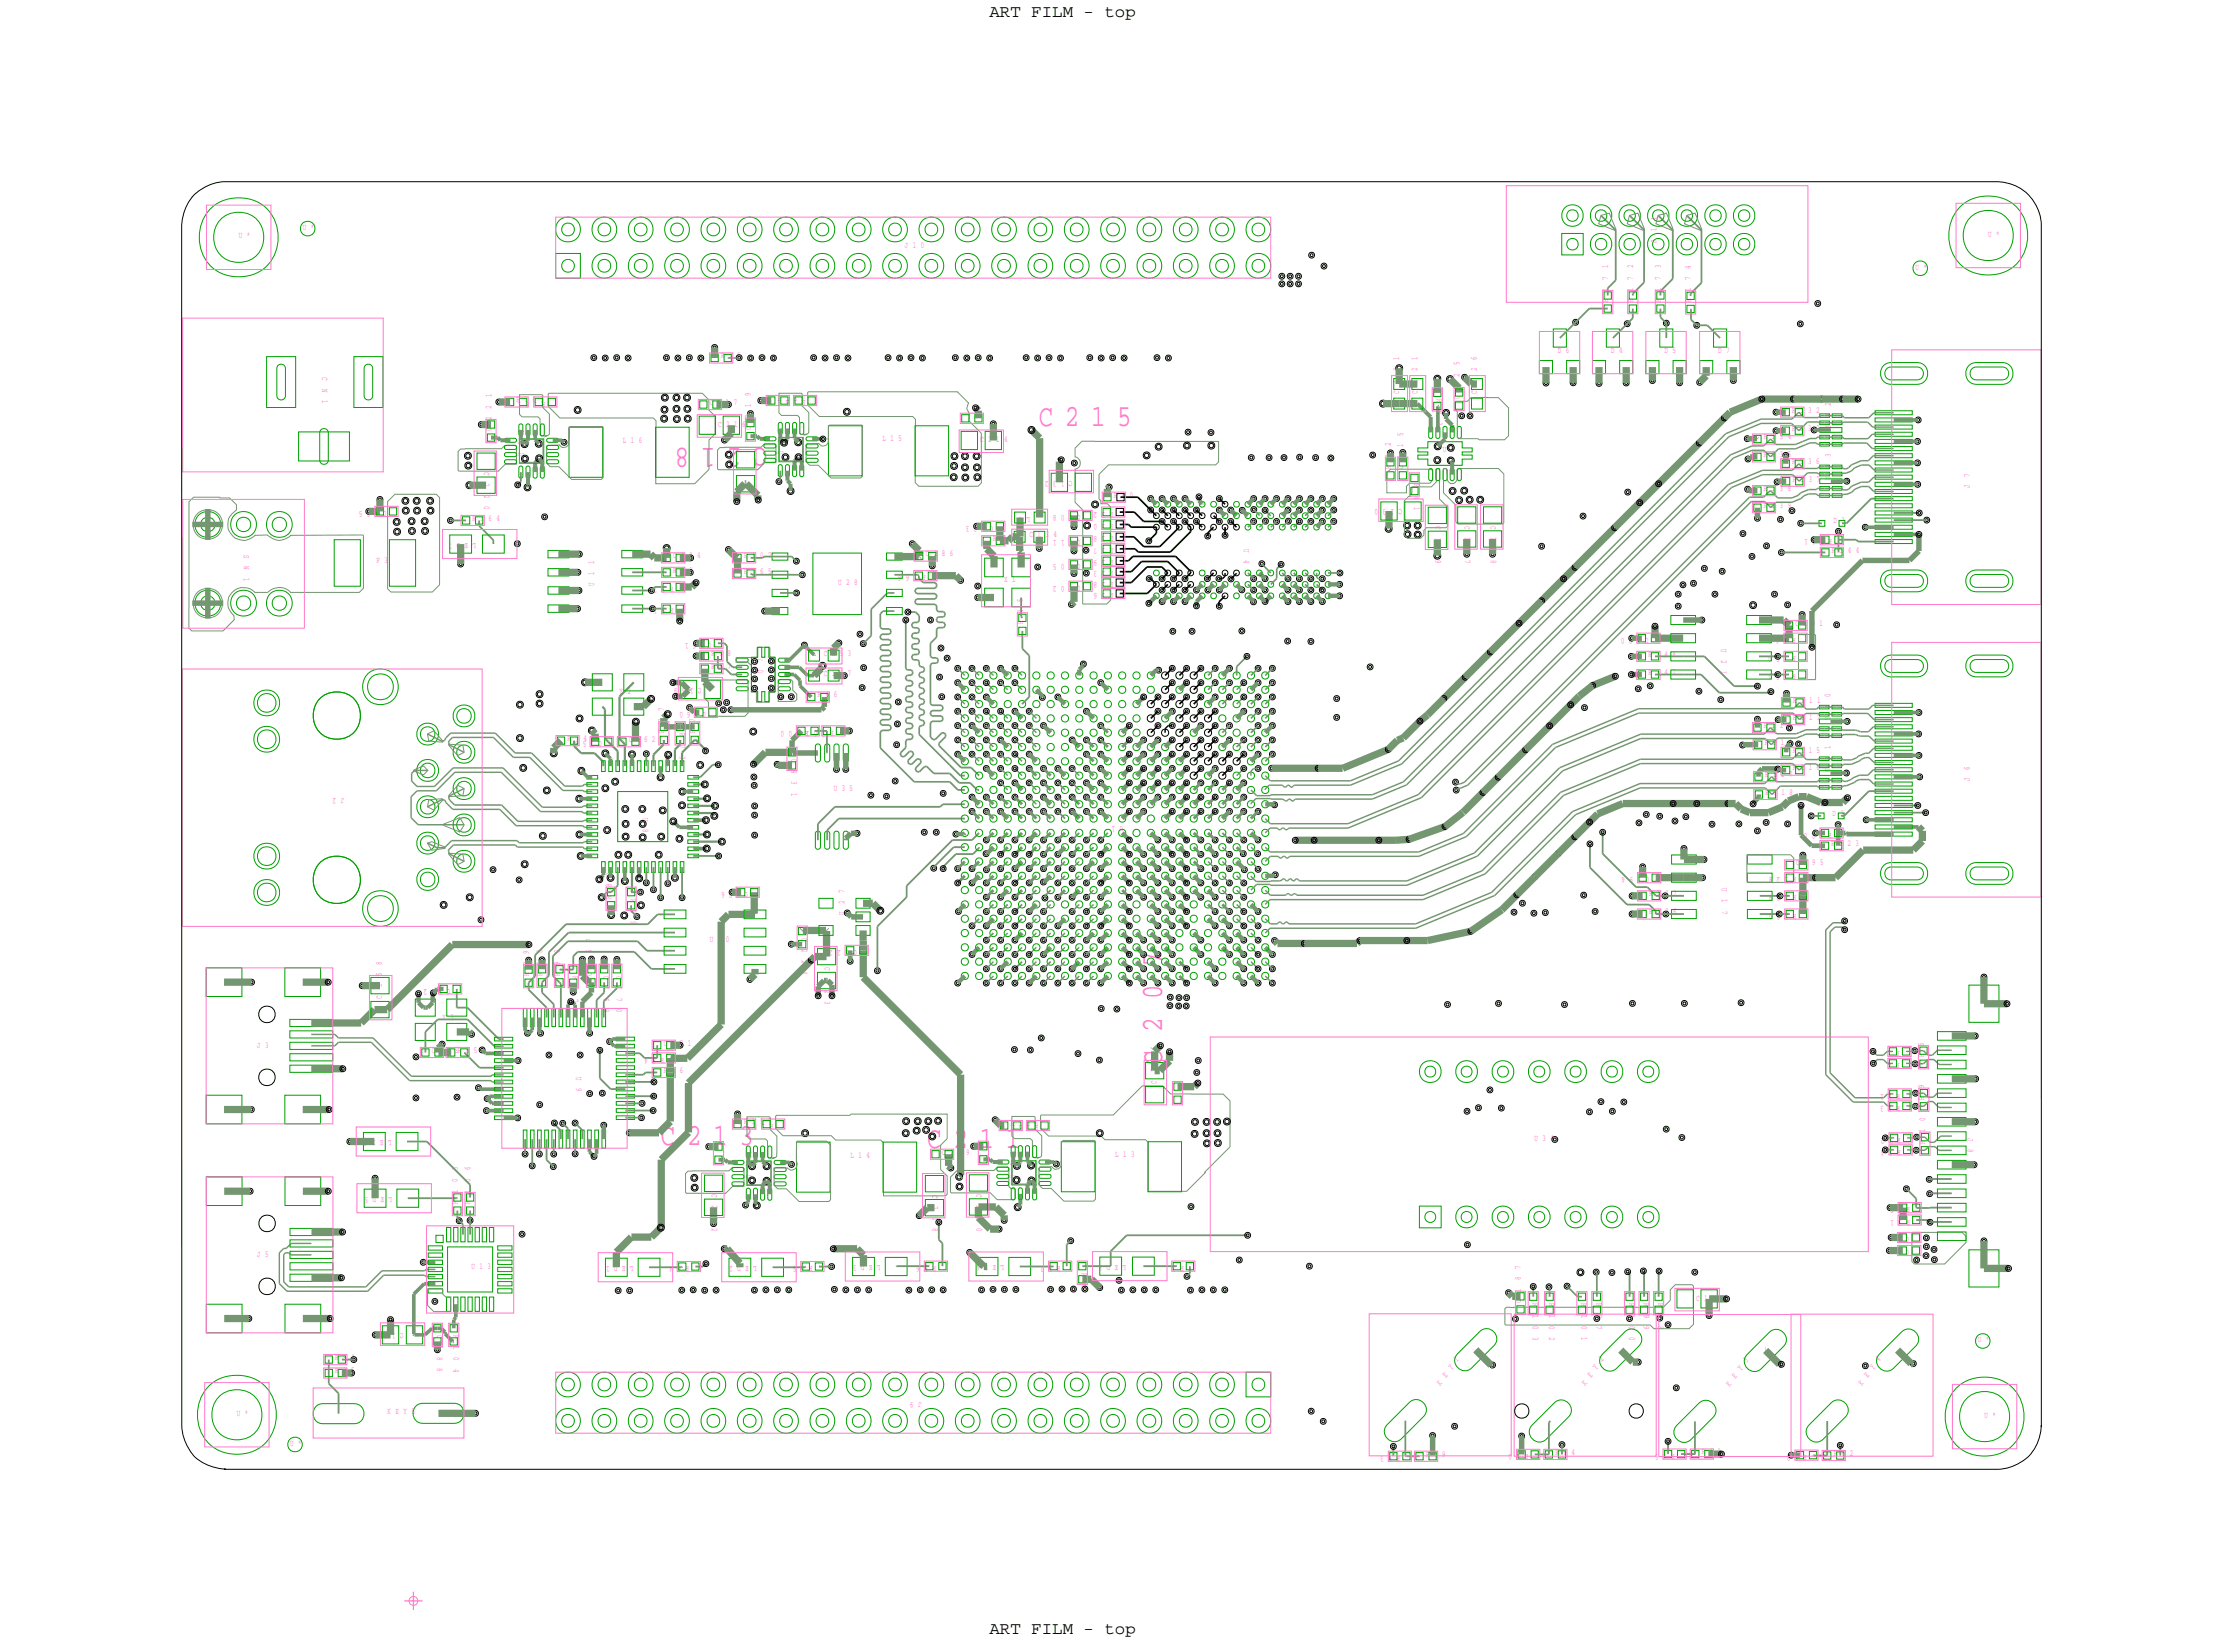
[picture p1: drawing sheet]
<svg xmlns="http://www.w3.org/2000/svg" width="155mm" height="115mm" viewBox="0 0 155 115" stroke-linecap="round" stroke-linejoin="round" font-family="sans-serif">
<defs><g id="words">
<g font-size="2.2" fill="#ff79cb">
<text x="72.6" y="29.7">C 2 1 5</text>
<text x="53.7" y="31.3" transform="rotate(-180 53.7 31.3)">C 2 1 8</text>
<text x="81.2" y="74.5" transform="rotate(-90 81.2 74.5)">C 2 0 7</text>
<text x="46.2" y="80">C 2 1 3</text>
<text x="64.8" y="80.2">C 2 1 1</text>
</g>
<g font-size="1.2">
<text x="69.2" y="1.2">ART FILM - top</text>
<text x="69.2" y="114.2">ART FILM - top</text>
</g>
<g font-size=".6" fill="#ff79cb">
<text x="16.7" y="16.7">U *</text>
<text x="21.2" y="16.1">U *</text>
<text x="63.3" y="17.4">J 1 0</text>
<text x="115.8" y="17" transform="rotate(-90 115.8 17)">J</text>
<text x="115.8" y="16.2" transform="rotate(-90 115.8 16.2)">1</text>
<text x="115.8" y="15.4" transform="rotate(-90 115.8 15.4)">1</text>
<text x="139" y="16.5">U *</text>
<text x="112.4" y="21.1" transform="rotate(-90 112.4 21.1)">R</text>
<text x="112.4" y="20.3" transform="rotate(-90 112.4 20.3)">1</text>
<text x="112.4" y="19.5" transform="rotate(-90 112.4 19.5)">7</text>
<text x="112.4" y="18.7" transform="rotate(-90 112.4 18.7)">1</text>
<text x="114.2" y="21.1" transform="rotate(-90 114.2 21.1)">R</text>
<text x="114.2" y="20.3" transform="rotate(-90 114.2 20.3)">1</text>
<text x="114.2" y="19.5" transform="rotate(-90 114.2 19.5)">7</text>
<text x="114.2" y="18.7" transform="rotate(-90 114.2 18.7)">2</text>
<text x="116.1" y="21.1" transform="rotate(-90 116.1 21.1)">R</text>
<text x="116.1" y="20.3" transform="rotate(-90 116.1 20.3)">1</text>
<text x="116.1" y="19.5" transform="rotate(-90 116.1 19.5)">7</text>
<text x="116.1" y="18.7" transform="rotate(-90 116.1 18.7)">3</text>
<text x="118.2" y="21.1" transform="rotate(-90 118.2 21.1)">R</text>
<text x="118.2" y="20.3" transform="rotate(-90 118.2 20.3)">1</text>
<text x="118.2" y="19.6" transform="rotate(-90 118.2 19.6)">7</text>
<text x="118.2" y="18.8" transform="rotate(-90 118.2 18.8)">4</text>
<text x="133.9" y="18.8">U *</text>
<text x="22.5" y="26.4" transform="rotate(90 22.5 26.4)">C</text>
<text x="22.5" y="27.2" transform="rotate(90 22.5 27.2)">N</text>
<text x="22.5" y="27.9" transform="rotate(90 22.5 27.9)">1</text>
<text x="34.4" y="29.3" transform="rotate(-90 34.4 29.3)">2</text>
<text x="34.4" y="28.6" transform="rotate(-90 34.4 28.6)">2</text>
<text x="34.4" y="27.8" transform="rotate(-90 34.4 27.8)">1</text>
<text x="36.1" y="28.1">R 1 6 3</text>
<text x="38.1" y="28.1" transform="rotate(-180 38.1 28.1)">R 1 6 1</text>
<text x="49.6" y="28.3">C 2 1 7</text>
<text x="50.2" y="29.8">C 2 1 6</text>
<text x="50.4" y="25">R 1 6</text>
<text x="52.5" y="29.2" transform="rotate(-90 52.5 29.2)">2</text>
<text x="52.5" y="28.5" transform="rotate(-90 52.5 28.5)">1</text>
<text x="52.5" y="27.7" transform="rotate(-90 52.5 27.7)">9</text>
<text x="54.4" y="28">R 1 6 2</text>
<text x="56.3" y="28" transform="rotate(-180 56.3 28)">R 1 5 9</text>
<text x="97.8" y="27.5" transform="rotate(-90 97.8 27.5)">C</text>
<text x="97.8" y="26.7" transform="rotate(-90 97.8 26.7)">1</text>
<text x="97.8" y="25.9" transform="rotate(-90 97.8 25.9)">3</text>
<text x="97.8" y="25.2" transform="rotate(-90 97.8 25.2)">1</text>
<text x="99.1" y="27.5" transform="rotate(-90 99.1 27.5)">C</text>
<text x="99.1" y="26.7" transform="rotate(-90 99.1 26.7)">1</text>
<text x="99.1" y="25.9" transform="rotate(-90 99.1 25.9)">2</text>
<text x="99.1" y="25.2" transform="rotate(-90 99.1 25.2)">1</text>
<text x="100.5" y="27.9" transform="rotate(90 100.5 27.9)">R</text>
<text x="100.5" y="28.7" transform="rotate(90 100.5 28.7)">4</text>
<text x="100.5" y="29.5" transform="rotate(90 100.5 29.5)">3</text>
<text x="102" y="27.9" transform="rotate(-90 102 27.9)">C</text>
<text x="102" y="27.1" transform="rotate(-90 102 27.1)">1</text>
<text x="102" y="26.3" transform="rotate(-90 102 26.3)">2</text>
<text x="102" y="25.5" transform="rotate(-90 102 25.5)">5</text>
<text x="103.2" y="27.5" transform="rotate(-90 103.2 27.5)">C</text>
<text x="103.2" y="26.7" transform="rotate(-90 103.2 26.7)">1</text>
<text x="103.2" y="25.9" transform="rotate(-90 103.2 25.9)">2</text>
<text x="103.2" y="25.2" transform="rotate(-90 103.2 25.2)">6</text>
<text x="108.9" y="24.7">D 6</text>
<text x="112.6" y="24.7">D 4</text>
<text x="116.4" y="24.7">D 5</text>
<text x="120.1" y="24.7">D 7</text>
<text x="125.3" y="28.8">R 1 3 2</text>
<text x="128" y="29.9" transform="rotate(-90 128 29.9)">U</text>
<text x="128" y="29.2" transform="rotate(-90 128 29.2)">3</text>
<text x="128" y="28.4" transform="rotate(-90 128 28.4)">2</text>
<text x="27" y="35.7" transform="rotate(-180 27 35.7)">C 2 2 5</text>
<text x="33.9" y="33" transform="rotate(90 33.9 33)">C</text>
<text x="33.9" y="33.8" transform="rotate(90 33.9 33.8)">2</text>
<text x="33.9" y="34.6" transform="rotate(90 33.9 34.6)">2</text>
<text x="33.9" y="35.4" transform="rotate(90 33.9 35.4)">0</text>
<text x="34.4" y="30.1" transform="rotate(-90 34.4 30.1)">C</text>
<text x="36.6" y="31.9" transform="rotate(-90 36.6 31.9)">U</text>
<text x="36.6" y="31.1" transform="rotate(-90 36.6 31.1)">2</text>
<text x="36.6" y="30.3" transform="rotate(-90 36.6 30.3)">6</text>
<text x="43.5" y="31">L 1 6</text>
<text x="52.5" y="30" transform="rotate(-90 52.5 30)">C</text>
<text x="54.8" y="31.8" transform="rotate(-90 54.8 31.8)">U</text>
<text x="54.8" y="31" transform="rotate(-90 54.8 31)">2</text>
<text x="54.8" y="30.2" transform="rotate(-90 54.8 30.2)">5</text>
<text x="61.7" y="30.8">L 1 5</text>
<text x="68.5" y="30.9">C 2 1 4</text>
<text x="75" y="33.6" transform="rotate(-180 75 33.6)">C 1 3 2</text>
<text x="75.5" y="36" transform="rotate(-180 75.5 36)">C 1 0 8</text>
<text x="77.8" y="35.8" transform="rotate(-180 77.8 35.8)">R 2 2</text>
<text x="77.9" y="34.8">R 4 0</text>
<text x="97.2" y="32.8" transform="rotate(-90 97.2 32.8)">R</text>
<text x="97.2" y="32" transform="rotate(-90 97.2 32)">4</text>
<text x="97.2" y="31.2" transform="rotate(-90 97.2 31.2)">2</text>
<text x="98" y="35.6" transform="rotate(-180 98 35.6)">C 1 3 0</text>
<text x="98.1" y="32.8" transform="rotate(-90 98.1 32.8)">C</text>
<text x="98.1" y="32" transform="rotate(-90 98.1 32)">1</text>
<text x="98.1" y="31.2" transform="rotate(-90 98.1 31.2)">1</text>
<text x="98.1" y="30.5" transform="rotate(-90 98.1 30.5)">5</text>
<text x="98.9" y="33.9" transform="rotate(90 98.9 33.9)">R</text>
<text x="98.9" y="34.6" transform="rotate(90 98.9 34.6)">4</text>
<text x="98.9" y="35.4" transform="rotate(90 98.9 35.4)">1</text>
<text x="100.9" y="31.6">U 5</text>
<text x="123.3" y="34.3">R 1 3 8</text>
<text x="123.3" y="35.5">R 1 3 9</text>
<text x="123.3" y="32">R 1 3 5</text>
<text x="123.3" y="30.7">R 1 3 4</text>
<text x="125.3" y="32.4">R 1 3 6</text>
<text x="125.3" y="30.1">R 1 3 3</text>
<text x="125.3" y="33.7">R 1 3 7</text>
<text x="128" y="33.5" transform="rotate(-90 128 33.5)">U</text>
<text x="128" y="32.7" transform="rotate(-90 128 32.7)">3</text>
<text x="128" y="32" transform="rotate(-90 128 32)">3</text>
<text x="137.7" y="34.1" transform="rotate(-90 137.7 34.1)">J</text>
<text x="137.7" y="33.3" transform="rotate(-90 137.7 33.3)">7</text>
<text x="17.1" y="38.8" transform="rotate(90 17.1 38.8)">S</text>
<text x="17.1" y="39.6" transform="rotate(90 17.1 39.6)">W</text>
<text x="17.1" y="40.4" transform="rotate(90 17.1 40.4)">1</text>
<text x="26.3" y="39.3">F 3</text>
<text x="33" y="36.4">R 1 6 4</text>
<text x="33.3" y="38" transform="rotate(-180 33.3 38)">L E D 7</text>
<text x="41.5" y="41" transform="rotate(-90 41.5 41)">U</text>
<text x="41.5" y="40.2" transform="rotate(-90 41.5 40.2)">1</text>
<text x="41.5" y="39.4" transform="rotate(-90 41.5 39.4)">1</text>
<text x="47.1" y="41" transform="rotate(-180 47.1 41)">R 9 2</text>
<text x="47.1" y="40">R 9 3</text>
<text x="47.1" y="39">C 1 8 4</text>
<text x="52" y="39">R 1 0 7</text>
<text x="52" y="40.1">R 1 6 5</text>
<text x="58.6" y="40.9">U 2 8</text>
<text x="64.7" y="40.2" transform="rotate(-180 64.7 40.2)">R 1 6 6</text>
<text x="64.7" y="38.9">C 2 8 6</text>
<text x="69.4" y="36.8" transform="rotate(-180 69.4 36.8)">C 1 3 3</text>
<text x="69.4" y="37.8">R 4 7</text>
<text x="70.2" y="40.7">X 1</text>
<text x="72" y="37.5">C 1 3 4</text>
<text x="72" y="36.1" transform="rotate(-180 72 36.1)">L 6</text>
<text x="75.5" y="40.9" transform="rotate(-180 75.5 40.9)">C 1 0 2</text>
<text x="75.5" y="37.8" transform="rotate(-180 75.5 37.8)">C 1 1 1</text>
<text x="75.5" y="39.4" transform="rotate(-180 75.5 39.4)">C 1 0 5</text>
<text x="77.8" y="41.5" transform="rotate(-180 77.8 41.5)">R 2 6</text>
<text x="77.8" y="40.7" transform="rotate(-180 77.8 40.7)">R 2 8</text>
<text x="77.8" y="39.9" transform="rotate(-180 77.8 39.9)">R 2 3</text>
<text x="77.8" y="36.6" transform="rotate(-180 77.8 36.6)">R 3 0</text>
<text x="77.8" y="38.3" transform="rotate(-180 77.8 38.3)">R 1 7</text>
<text x="77.8" y="37.5" transform="rotate(-180 77.8 37.5)">R 1 8</text>
<text x="77.8" y="39.2" transform="rotate(-180 77.8 39.2)">R 2 9</text>
<text x="86.9" y="38.3" transform="rotate(90 86.9 38.3)">U</text>
<text x="86.9" y="39.1" transform="rotate(90 86.9 39.1)">4</text>
<text x="100.4" y="36.8" transform="rotate(90 100.4 36.8)">C</text>
<text x="100.4" y="37.6" transform="rotate(90 100.4 37.6)">1</text>
<text x="100.4" y="38.4" transform="rotate(90 100.4 38.4)">2</text>
<text x="100.4" y="39.1" transform="rotate(90 100.4 39.1)">9</text>
<text x="102.4" y="36.8" transform="rotate(90 102.4 36.8)">C</text>
<text x="102.4" y="37.5" transform="rotate(90 102.4 37.5)">1</text>
<text x="102.4" y="38.3" transform="rotate(90 102.4 38.3)">2</text>
<text x="102.4" y="39.1" transform="rotate(90 102.4 39.1)">7</text>
<text x="104.2" y="36.8" transform="rotate(90 104.2 36.8)">C</text>
<text x="104.2" y="37.5" transform="rotate(90 104.2 37.5)">1</text>
<text x="104.2" y="38.3" transform="rotate(90 104.2 38.3)">2</text>
<text x="104.2" y="39.1" transform="rotate(90 104.2 39.1)">8</text>
<text x="128.1" y="37.7" transform="rotate(-180 128.1 37.7)">R 1 4 1</text>
<text x="128.1" y="38.6">R 1 4 4</text>
<text x="128.2" y="36.6">D 3</text>
<text x="47.1" y="42.5" transform="rotate(-180 47.1 42.5)">R 9 1</text>
<text x="49.7" y="45.9">R 6 8</text>
<text x="49.7" y="46.8">R 6 7</text>
<text x="49.7" y="44.9" transform="rotate(-180 49.7 44.9)">C 1 6 1</text>
<text x="53.4" y="47" transform="rotate(-90 53.4 47)">U</text>
<text x="53.4" y="46.3" transform="rotate(-90 53.4 46.3)">7</text>
<text x="57.6" y="45.8">C 1 5 3</text>
<text x="57.6" y="47.2">C 1 5 7</text>
<text x="71.5" y="43.6" transform="rotate(-90 71.5 43.6)">R</text>
<text x="71.5" y="42.9" transform="rotate(-90 71.5 42.9)">4</text>
<text x="71.5" y="42.1" transform="rotate(-90 71.5 42.1)">5</text>
<text x="115.2" y="44.6" transform="rotate(-180 115.2 44.6)">C 2 0 0</text>
<text x="115.2" y="47.2">R 1 4 7</text>
<text x="115.2" y="45.9">R 1 4 8</text>
<text x="120.3" y="45.3" transform="rotate(90 120.3 45.3)">U</text>
<text x="120.3" y="46.1" transform="rotate(90 120.3 46.1)">2</text>
<text x="120.3" y="46.9" transform="rotate(90 120.3 46.9)">1</text>
<text x="125.5" y="44.6" transform="rotate(-180 125.5 44.6)">R 1 4 9</text>
<text x="125.5" y="47.1" transform="rotate(-180 125.5 47.1)">R 1 5 1</text>
<text x="125.5" y="45.8" transform="rotate(-180 125.5 45.8)">R 1 5 0</text>
<text x="125.5" y="43.7">C 2 0 1</text>
<text x="39.7" y="51.8">R 7 4</text>
<text x="42.1" y="51.8" transform="rotate(-180 42.1 51.8)">C 1 5 8</text>
<text x="43.3" y="48.5">Y 2</text>
<text x="44" y="51.9">C 1 6 2</text>
<text x="46.4" y="51.3" transform="rotate(-90 46.4 51.3)">R</text>
<text x="46.4" y="50.5" transform="rotate(-90 46.4 50.5)">7</text>
<text x="46.4" y="49.7" transform="rotate(-90 46.4 49.7)">7</text>
<text x="47.5" y="51.3" transform="rotate(90 47.5 51.3)">R</text>
<text x="47.5" y="52" transform="rotate(90 47.5 52)">7</text>
<text x="47.5" y="52.8" transform="rotate(90 47.5 52.8)">3</text>
<text x="48.6" y="51.3" transform="rotate(-90 48.6 51.3)">R</text>
<text x="48.6" y="50.5" transform="rotate(-90 48.6 50.5)">7</text>
<text x="48.6" y="49.7" transform="rotate(-90 48.6 49.7)">1</text>
<text x="49" y="48.1" transform="rotate(-180 49 48.1)">C 1 5 9</text>
<text x="49.3" y="49.8" transform="rotate(-180 49.3 49.8)">C 1 6 0</text>
<text x="55.3" y="53" transform="rotate(90 55.3 53)">C</text>
<text x="55.3" y="53.8" transform="rotate(90 55.3 53.8)">4</text>
<text x="57.2" y="48.7">R 6 6</text>
<text x="58.3" y="51.1" transform="rotate(-180 58.3 51.1)">R 2 0 1R 2 0 0</text>
<text x="123.3" y="50.9">R 1 1 3</text>
<text x="123.4" y="52.1">R 1 1 4</text>
<text x="125.3" y="53.9">R 1 1 6</text>
<text x="125.3" y="52.6">R 1 1 5</text>
<text x="125.3" y="50.3">R 1 1 2</text>
<text x="125.3" y="49.1">R 1 1 1</text>
<text x="128" y="53.9" transform="rotate(-90 128 53.9)">U</text>
<text x="128" y="53.1" transform="rotate(-90 128 53.1)">3</text>
<text x="128" y="52.4" transform="rotate(-90 128 52.4)">1</text>
<text x="128" y="50.3" transform="rotate(-90 128 50.3)">U</text>
<text x="128" y="49.5" transform="rotate(-90 128 49.5)">3</text>
<text x="128" y="48.7" transform="rotate(-90 128 48.7)">0</text>
<text x="137.7" y="53.8" transform="rotate(-90 137.7 53.8)">6</text>
<text x="24.1" y="55.8" transform="rotate(-180 24.1 55.8)">J 2</text>
<text x="44.9" y="57.2" transform="rotate(90 44.9 57.2)">U</text>
<text x="44.9" y="58" transform="rotate(90 44.9 58)">8</text>
<text x="55.3" y="54.6" transform="rotate(90 55.3 54.6)">3</text>
<text x="55.3" y="55.4" transform="rotate(90 55.3 55.4)">1</text>
<text x="58.3" y="55.3">U 3 5</text>
<text x="78.5" y="57.7" transform="rotate(-180 78.5 57.7)">U 1</text>
<text x="123.4" y="54.3">R 1 1 7</text>
<text x="123.4" y="55.6">R 1 1 8</text>
<text x="128" y="58.2" transform="rotate(-180 128 58.2)">R 1 2 0</text>
<text x="128" y="59.1">R 1 2 3</text>
<text x="128.1" y="57">D 2</text>
<text x="137.7" y="54.6" transform="rotate(-90 137.7 54.6)">J</text>
<text x="41.4" y="65.8" transform="rotate(-90 41.4 65.8)">7</text>
<text x="42.7" y="62.8" transform="rotate(-90 42.7 62.8)">R</text>
<text x="42.7" y="62" transform="rotate(-90 42.7 62)">8</text>
<text x="42.7" y="61.2" transform="rotate(-90 42.7 61.2)">3</text>
<text x="44.1" y="62.8" transform="rotate(90 44.1 62.8)">R</text>
<text x="44.1" y="63.6" transform="rotate(90 44.1 63.6)">6</text>
<text x="44.1" y="64.4" transform="rotate(90 44.1 64.4)">9</text>
<text x="49.6" y="65.8">U 1 0</text>
<text x="52.3" y="62.3" transform="rotate(-180 52.3 62.3)">C 1 7 6</text>
<text x="56.1" y="65.5" transform="rotate(90 56.1 65.5)">C</text>
<text x="59" y="64" transform="rotate(-90 59 64)">U</text>
<text x="59" y="63.2" transform="rotate(-90 59 63.2)">2</text>
<text x="59" y="62.4" transform="rotate(-90 59 62.4)">7</text>
<text x="115.3" y="61.3" transform="rotate(-180 115.3 61.3)">C 1 9 4</text>
<text x="115.3" y="63.9">R 1 2 6</text>
<text x="115.3" y="62.6">R 1 2 7</text>
<text x="120.4" y="62.1" transform="rotate(90 120.4 62.1)">U</text>
<text x="120.4" y="62.9" transform="rotate(90 120.4 62.9)">1</text>
<text x="120.4" y="63.7" transform="rotate(90 120.4 63.7)">7</text>
<text x="125.6" y="62.6" transform="rotate(-180 125.6 62.6)">R 1 2 9</text>
<text x="125.6" y="63.9" transform="rotate(-180 125.6 63.9)">R 1 3 0</text>
<text x="125.6" y="61.3" transform="rotate(-180 125.6 61.3)">R 1 2 8</text>
<text x="125.6" y="60.5">C 1 9 5</text>
<text x="26.7" y="69.8" transform="rotate(-90 26.7 69.8)">C</text>
<text x="26.7" y="69" transform="rotate(-90 26.7 69)">1</text>
<text x="26.7" y="68.2" transform="rotate(-90 26.7 68.2)">6</text>
<text x="26.7" y="67.4" transform="rotate(-90 26.7 67.4)">8</text>
<text x="30.9" y="71.3">Y 3</text>
<text x="31.5" y="69.1" transform="rotate(-180 31.5 69.1)">C 1 7 2</text>
<text x="37" y="68.2" transform="rotate(-90 37 68.2)">R</text>
<text x="37" y="67.4" transform="rotate(-90 37 67.4)">8</text>
<text x="37" y="66.7" transform="rotate(-90 37 66.7)">9</text>
<text x="37.9" y="68.2" transform="rotate(-90 37.9 68.2)">R</text>
<text x="37.9" y="67.4" transform="rotate(-90 37.9 67.4)">8</text>
<text x="37.9" y="66.6" transform="rotate(-90 37.9 66.6)">8</text>
<text x="39.1" y="68.2" transform="rotate(-90 39.1 68.2)">R</text>
<text x="39.1" y="67.4" transform="rotate(-90 39.1 67.4)">9</text>
<text x="39.1" y="66.6" transform="rotate(-90 39.1 66.6)">0</text>
<text x="40.1" y="68.2" transform="rotate(90 40.1 68.2)">R</text>
<text x="40.1" y="69" transform="rotate(90 40.1 69)">8</text>
<text x="40.1" y="69.8" transform="rotate(90 40.1 69.8)">7</text>
<text x="41.4" y="68.2" transform="rotate(-90 41.4 68.2)">C</text>
<text x="41.4" y="67.4" transform="rotate(-90 41.4 67.4)">1</text>
<text x="41.4" y="66.6" transform="rotate(-90 41.4 66.6)">6</text>
<text x="42.2" y="68.2" transform="rotate(90 42.2 68.2)">C</text>
<text x="42.2" y="69" transform="rotate(90 42.2 69)">1</text>
<text x="42.2" y="69.7" transform="rotate(90 42.2 69.7)">6</text>
<text x="42.2" y="70.5" transform="rotate(90 42.2 70.5)">9</text>
<text x="43.1" y="68.2" transform="rotate(90 43.1 68.2)">C</text>
<text x="43.1" y="69" transform="rotate(90 43.1 69)">1</text>
<text x="43.1" y="69.7" transform="rotate(90 43.1 69.7)">7</text>
<text x="43.1" y="70.5" transform="rotate(90 43.1 70.5)">0</text>
<text x="56.1" y="66.3" transform="rotate(90 56.1 66.3)">2</text>
<text x="56.1" y="67.1" transform="rotate(90 56.1 67.1)">2</text>
<text x="56.1" y="67.9" transform="rotate(90 56.1 67.9)">4</text>
<text x="57.7" y="67.6" transform="rotate(90 57.7 67.6)">C</text>
<text x="57.7" y="68.4" transform="rotate(90 57.7 68.4)">2</text>
<text x="57.7" y="69.2" transform="rotate(90 57.7 69.2)">2</text>
<text x="57.7" y="70" transform="rotate(90 57.7 70)">3</text>
<text x="59.9" y="66.4" transform="rotate(-180 59.9 66.4)">C 2 2 2</text>
<text x="18" y="73.2">J 3</text>
<text x="30.2" y="73.6">C 1 7 3R 8 5</text>
<text x="40.3" y="75.3" transform="rotate(90 40.3 75.3)">U</text>
<text x="40.3" y="76.1" transform="rotate(90 40.3 76.1)">9</text>
<text x="46.4" y="73.9" transform="rotate(-180 46.4 73.9)">R 8 4</text>
<text x="46.4" y="75">R 8 6</text>
<text x="46.4" y="73.1">C 1 7 1</text>
<text x="80.8" y="75.7" transform="rotate(-90 80.8 75.7)">C</text>
<text x="80.8" y="75" transform="rotate(-90 80.8 75)">2</text>
<text x="80.8" y="74.2" transform="rotate(-90 80.8 74.2)">0</text>
<text x="80.8" y="73.4" transform="rotate(-90 80.8 73.4)">6</text>
<text x="132.8" y="73.5" transform="rotate(-180 132.8 73.5)">R 7</text>
<text x="132.8" y="74.3" transform="rotate(-180 132.8 74.3)">R 8</text>
<text x="132.8" y="77.3" transform="rotate(-180 132.8 77.3)">R 1 3</text>
<text x="132.8" y="76.4" transform="rotate(-180 132.8 76.4)">R 1 1</text>
<text x="134.5" y="73.9" transform="rotate(-90 134.5 73.9)">R</text>
<text x="134.5" y="73.1" transform="rotate(-90 134.5 73.1)">6</text>
<text x="134.5" y="76.9" transform="rotate(-90 134.5 76.9)">R</text>
<text x="134.5" y="76.1" transform="rotate(-90 134.5 76.1)">9</text>
<text x="27.4" y="79.7" transform="rotate(-180 27.4 79.7)">L E D 6</text>
<text x="27.4" y="83.6" transform="rotate(-180 27.4 83.6)">L E D 5</text>
<text x="32" y="83.4" transform="rotate(-90 32 83.4)">1</text>
<text x="32" y="82.6" transform="rotate(-90 32 82.6)">0</text>
<text x="32" y="81.8" transform="rotate(-90 32 81.8)">5</text>
<text x="32.9" y="83.4" transform="rotate(-90 32.9 83.4)">1</text>
<text x="32.9" y="82.6" transform="rotate(-90 32.9 82.6)">0</text>
<text x="32.9" y="81.8" transform="rotate(-90 32.9 81.8)">6</text>
<text x="49.8" y="83.5" transform="rotate(90 49.8 83.5)">C</text>
<text x="52" y="78.6">R 1 5 7</text>
<text x="52.5" y="82.3" transform="rotate(-90 52.5 82.3)">U</text>
<text x="52.5" y="81.5" transform="rotate(-90 52.5 81.5)">2</text>
<text x="52.5" y="80.8" transform="rotate(-90 52.5 80.8)">4</text>
<text x="54" y="78.5" transform="rotate(-180 54 78.5)">R 1 5 5</text>
<text x="59.4" y="80.9">L 1 4</text>
<text x="65.2" y="83.5" transform="rotate(90 65.2 83.5)">C</text>
<text x="65.9" y="80.7">C 2 0 9</text>
<text x="68.3" y="83.4" transform="rotate(90 68.3 83.4)">C</text>
<text x="70.7" y="78.7">R 1 5 6</text>
<text x="71" y="82.3" transform="rotate(-90 71 82.3)">U</text>
<text x="71" y="81.5" transform="rotate(-90 71 81.5)">2</text>
<text x="71" y="80.7" transform="rotate(-90 71 80.7)">3</text>
<text x="72.6" y="78.6" transform="rotate(-180 72.6 78.6)">R 1 5 3</text>
<text x="78" y="80.9">L 1 3</text>
<text x="107.3" y="79.7">U 3 4</text>
<text x="132.9" y="79.5" transform="rotate(-180 132.9 79.5)">R 1 2</text>
<text x="132.9" y="80.3" transform="rotate(-180 132.9 80.3)">R 1 4</text>
<text x="134.6" y="79.9" transform="rotate(-90 134.6 79.9)">R</text>
<text x="134.6" y="79.1" transform="rotate(-90 134.6 79.1)">1</text>
<text x="134.6" y="78.4" transform="rotate(-90 134.6 78.4)">0</text>
<text x="137.6" y="79.5" transform="rotate(90 137.6 79.5)">J</text>
<text x="137.6" y="80.3" transform="rotate(90 137.6 80.3)">8</text>
<text x="18" y="87.8">J 5</text>
<text x="32" y="84.2" transform="rotate(-90 32 84.2)">R</text>
<text x="32.9" y="84.2" transform="rotate(-90 32.9 84.2)">R</text>
<text x="33" y="88.7">U 1 3</text>
<text x="44.3" y="88.5" transform="rotate(-180 44.3 88.5)">L E D 1</text>
<text x="48.2" y="88.5" transform="rotate(-180 48.2 88.5)">R 5 4</text>
<text x="49.8" y="84.3" transform="rotate(90 49.8 84.3)">2</text>
<text x="49.8" y="85" transform="rotate(90 49.8 85)">1</text>
<text x="49.8" y="85.8" transform="rotate(90 49.8 85.8)">2</text>
<text x="52.9" y="88.5" transform="rotate(-180 52.9 88.5)">L E D 2</text>
<text x="56.8" y="88.5" transform="rotate(-180 56.8 88.5)">R 5 5</text>
<text x="61.6" y="88.4" transform="rotate(-180 61.6 88.4)">L E D 3</text>
<text x="65.2" y="84.3" transform="rotate(90 65.2 84.3)">2</text>
<text x="65.2" y="85.1" transform="rotate(90 65.2 85.1)">0</text>
<text x="65.2" y="85.9" transform="rotate(90 65.2 85.9)">8</text>
<text x="65.4" y="88.5" transform="rotate(-180 65.4 88.5)">R 5 6</text>
<text x="68.3" y="84.2" transform="rotate(90 68.3 84.2)">2</text>
<text x="68.3" y="85" transform="rotate(90 68.3 85)">1</text>
<text x="68.3" y="85.8" transform="rotate(90 68.3 85.8)">0</text>
<text x="70.2" y="88.4" transform="rotate(-180 70.2 88.4)">L E D 4</text>
<text x="74.1" y="88.5" transform="rotate(-180 74.1 88.5)">R 5 7</text>
<text x="75.6" y="89" transform="rotate(90 75.6 89)">R</text>
<text x="75.6" y="89.7" transform="rotate(90 75.6 89.7)">4</text>
<text x="78.7" y="88.4" transform="rotate(-180 78.7 88.4)">L E D 8</text>
<text x="82.7" y="88.5" transform="rotate(-180 82.7 88.5)">R 3</text>
<text x="106.3" y="89.5" transform="rotate(-90 106.3 89.5)">8</text>
<text x="106.3" y="88.7" transform="rotate(-90 106.3 88.7)">7</text>
<text x="133.5" y="86.5" transform="rotate(-180 133.5 86.5)">C 5</text>
<text x="133.5" y="87.4" transform="rotate(-180 133.5 87.4)">C 6</text>
<text x="133.5" y="85.2" transform="rotate(-180 133.5 85.2)">R 3 1</text>
<text x="133.5" y="84.4" transform="rotate(-180 133.5 84.4)">R 1 5</text>
<text x="23.4" y="96">R 9 5</text>
<text x="23.4" y="95.1">R 9 4</text>
<text x="28.2" y="93.2" transform="rotate(-180 28.2 93.2)">C 1 8 9</text>
<text x="30.6" y="93.3" transform="rotate(90 30.6 93.3)">C</text>
<text x="30.6" y="94.1" transform="rotate(90 30.6 94.1)">1</text>
<text x="30.6" y="94.8" transform="rotate(90 30.6 94.8)">8</text>
<text x="30.6" y="95.6" transform="rotate(90 30.6 95.6)">8</text>
<text x="31.7" y="93.3" transform="rotate(90 31.7 93.3)">R</text>
<text x="31.7" y="94.1" transform="rotate(90 31.7 94.1)">1</text>
<text x="31.7" y="94.9" transform="rotate(90 31.7 94.9)">0</text>
<text x="31.7" y="95.7" transform="rotate(90 31.7 95.7)">4</text>
<text x="101.5" y="95.8" transform="rotate(-45 101.5 95.8)">Y 1</text>
<text x="106.3" y="91.1" transform="rotate(-90 106.3 91.1)">C</text>
<text x="106.3" y="90.3" transform="rotate(-90 106.3 90.3)">1</text>
<text x="107.2" y="91.1" transform="rotate(90 107.2 91.1)">R</text>
<text x="107.2" y="91.9" transform="rotate(90 107.2 91.9)">1</text>
<text x="107.2" y="92.7" transform="rotate(90 107.2 92.7)">0</text>
<text x="107.2" y="93.4" transform="rotate(90 107.2 93.4)">3</text>
<text x="108.3" y="91.1" transform="rotate(90 108.3 91.1)">R</text>
<text x="108.3" y="91.9" transform="rotate(90 108.3 91.9)">1</text>
<text x="108.3" y="92.7" transform="rotate(90 108.3 92.7)">0</text>
<text x="108.3" y="93.4" transform="rotate(90 108.3 93.4)">2</text>
<text x="110.6" y="91.1" transform="rotate(90 110.6 91.1)">R</text>
<text x="110.6" y="91.9" transform="rotate(90 110.6 91.9)">1</text>
<text x="110.6" y="92.7" transform="rotate(90 110.6 92.7)">0</text>
<text x="110.6" y="93.4" transform="rotate(90 110.6 93.4)">1</text>
<text x="111.6" y="95.8" transform="rotate(-45 111.6 95.8)">Y 2</text>
<text x="111.6" y="91.1" transform="rotate(90 111.6 91.1)">R</text>
<text x="111.6" y="91.9" transform="rotate(90 111.6 91.9)">9</text>
<text x="111.6" y="92.7" transform="rotate(90 111.6 92.7)">7</text>
<text x="113.9" y="91.1" transform="rotate(90 113.9 91.1)">R</text>
<text x="113.9" y="91.9" transform="rotate(90 113.9 91.9)">1</text>
<text x="113.9" y="92.7" transform="rotate(90 113.9 92.7)">0</text>
<text x="113.9" y="93.4" transform="rotate(90 113.9 93.4)">0</text>
<text x="114.9" y="91.1" transform="rotate(90 114.9 91.1)">R</text>
<text x="114.9" y="91.9" transform="rotate(90 114.9 91.9)">9</text>
<text x="114.9" y="92.7" transform="rotate(90 114.9 92.7)">9</text>
<text x="115.9" y="91.1" transform="rotate(90 115.9 91.1)">R</text>
<text x="115.9" y="91.9" transform="rotate(90 115.9 91.9)">9</text>
<text x="115.9" y="92.7" transform="rotate(90 115.9 92.7)">8</text>
<text x="118.6" y="90.9">C 1 8 6</text>
<text x="121.7" y="95.8" transform="rotate(-45 121.7 95.8)">Y 3</text>
<text x="130.9" y="95.8" transform="rotate(-45 130.9 95.8)">Y 4</text>
<text x="138.3" y="93.8">U *</text>
<text x="16.6" y="99">U *</text>
<text x="20.3" y="101.1">U *</text>
<text x="27.1" y="98.8">K E Y 5</text>
<text x="64.4" y="98" transform="rotate(-180 64.4 98)">J 9</text>
<text x="97.9" y="101.8" transform="rotate(-180 97.9 101.8)">R 6 3</text>
<text x="99.7" y="101.8">R 5 9</text>
<text x="100.7" y="96.9" transform="rotate(-45 100.7 96.9)">K E</text>
<text x="106.8" y="101.6" transform="rotate(-180 106.8 101.6)">R 6 0</text>
<text x="108.7" y="101.7">R 6 4</text>
<text x="110.8" y="96.9" transform="rotate(-45 110.8 96.9)">K E</text>
<text x="117.1" y="101.6" transform="rotate(-180 117.1 101.6)">R 6 5</text>
<text x="119" y="101.7">R 6 1</text>
<text x="120.9" y="96.9" transform="rotate(-45 120.9 96.9)">K E</text>
<text x="126.3" y="101.7" transform="rotate(-180 126.3 101.7)">R 5 8</text>
<text x="128.2" y="101.8">R 6 2</text>
<text x="130.2" y="96.9" transform="rotate(-45 130.2 96.9)">K E</text>
<text x="138.7" y="99.1">U *</text>
</g>
</g></defs>
<!-- layer: Drawing Origin -->
<path d="M28.3 111.9h1.2M28.9 111.3v1.2" fill="none" stroke="#ff79cb" stroke-width=".09"/>
<path d="M28.7 111.7l.2-.1 .2 .1 .1 .2-.1 .2-.2 .1-.2-.1-.1-.2z" fill="none" stroke="#ff79cb" stroke-width=".07"/>
<!-- layer: Nets -->
<g fill="none" stroke="#000" stroke-width=".07">
<path d="M89.4 19.7l.2-.1 .2 .1v.2l-.2 .1-.2-.1zM89.4 19.2l.2-.1 .2 .1v.2l-.2 .1-.2-.1zM89.5 19.8l.1-.1 .1 .2h-.1zM89.5 19.3l.1-.1 .1 .2h-.1zM90 19.7l.2-.1 .2 .1v.2l-.2 .1-.2-.1zM90 19.2l.2-.1 .2 .1v.2l-.2 .1-.2-.1zM90.1 19.8l.1-.1 .1 .2h-.1zM90.1 19.3l.1-.1 .1 .2h-.1zM90.6 19.7l.2-.1 .2 .1v.2l-.2 .1-.2-.1zM90.6 19.2l.2-.1 .2 .1v.2l-.2 .1-.2-.1zM90.7 19.8l.1-.1 .1 .2h-.1zM90.7 19.3l.1-.1 .1 .2h-.1z"/>
<path d="M91.5 17.7l.2-.1 .2 .1v.2l-.2 .1-.2-.1zM91.6 17.8l.1-.1 .1 .2h-.1zM92.4 18.5l.2-.1 .1 .1v.2l-.1 .1-.2-.1zM92.5 18.5h.1v.1v.1zM25.6 35.6l.2-.1 .2 .1v.2l-.2 .1-.2-.1zM25.7 35.7l.1-.1 .1 .2h-.1zM26.4 34.8l.2-.1 .1 .1v.2l-.1 .1-.2-.1zM26.5 34.9l.1-.1v.2zM27.6 36.3l.1-.1 .2 .1 .1 .2-.1 .1-.2 .1-.1-.1-.1-.1zM27.6 37l.2-.1 .1 .1 .1 .2-.1 .1-.1 .1-.2-.1-.1-.1zM27.6 36.4l.1-.1 .2 .1v.2h-.2h-.1zM27.6 37.1l.2-.1 .1 .1v.1l-.1 .1-.2-.1z"/>
<path d="M28.2 34.8h.1h.2l.1 .2-.1 .2h-.2h-.1l-.1-.2zM28.2 35.5l.2-.1 .1 .1 .1 .2-.1 .2h-.1h-.2l-.1-.2zM28.2 34.9h.1h.2v.2l-.2 .1-.1-.1zM28.2 35.6l.2-.1 .1 .1v.2h-.1h-.2zM28.6 36.3l.2-.1 .2 .1v.1v.2l-.2 .1-.2-.1-.1-.2zM28.6 36.9h.2h.2v.2v.2l-.2 .1-.2-.1v-.2zM28.6 36.4l.2-.1 .1 .1v.1l-.1 .1-.2-.1zM28.7 37h.1h.1v.2l-.1 .1-.1-.1zM28.9 34.8h.2h.2l.1 .2-.1 .2h-.2h-.2v-.2zM29 35.5l.2-.1 .1 .1 .1 .2-.1 .2h-.1h-.2l-.1-.2zM29 34.9h.1h.2v.2l-.2 .1-.1-.1zM29 35.6l.2-.1 .1 .1v.2h-.1h-.2z"/>
<path d="M29.5 36.3l.2-.1 .2 .1v.1v.2l-.2 .1-.2-.1-.1-.2zM29.5 36.9h.2h.2l.1 .2-.1 .2-.2 .1-.2-.1v-.2zM29.6 36.4l.1-.1 .1 .1v.1l-.1 .1-.1-.1zM29.6 37h.1h.1v.2l-.1 .1-.1-.1zM29.9 34.8h.2h.1l.1 .2-.1 .2h-.1h-.2l-.1-.2zM29.9 35.5l.2-.1 .2 .1v.2v.2h-.2h-.2v-.2zM29.9 34.9h.2h.1v.2l-.1 .1-.2-.1zM30 35.6l.1-.1 .1 .1v.2h-.1h-.1zM31.3 36.3l.2-.1 .2 .1v.2l-.2 .1-.2-.1zM31.4 36.3h.1l.1 .1-.1 .1zM32 39.3l.2-.1 .2 .1v.2l-.2 .1-.2-.1zM32.1 39.4l.1-.1 .1 .2h-.1z"/>
<path d="M32.5 31.7l.2-.1 .2 .1 .1 .2-.1 .1-.2 .1-.2-.1v-.1zM32.6 32.4l.1-.1 .2 .1 .1 .1-.1 .2-.2 .1-.1-.1-.1-.2zM32.6 31.8l.1-.1 .1 .1v.1l-.1 .1-.1-.1zM32.6 32.5l.1-.1 .2 .1v.1l-.2 .1-.1-.1zM32.6 33.7h.2h.2l.1 .2-.1 .2-.2 .1-.2-.1v-.2zM32.7 33.8h.1h.1v.2l-.1 .1-.1-.1zM33.5 29.6l.1-.1 .2 .1v.2l-.2 .1-.1-.1zM33.6 29.6l.1 .1-.1 .1zM34.7 28l.2-.1 .1 .1v.2l-.1 .1-.2-.1zM34.8 28h.1l.1 .1-.1 .1zM36 37.9l.2-.1 .1 .1v.2l-.1 .1-.2-.1zM36 33.8l.2-.1 .2 .1v.2l-.2 .1-.2-.1z"/>
<path d="M36.1 38l.1-.1 .1 .1-.1 .1zM36.1 33.8h.1l.1 .1-.1 .1zM36.5 30.9l.2-.1 .2 .1v.1v.2l-.2 .1-.2-.1-.1-.2zM36.5 31.9l.2-.1 .2 .1v.2v.1l-.2 .1-.2-.1v-.1zM36.5 31l.2-.1 .1 .1v.1l-.1 .1-.2-.1zM36.6 32l.1-.1 .1 .1v.1l-.1 .1-.1-.1zM36.7 33.9l.2-.1 .2 .1v.2v.1l-.2 .1-.2-.1-.1-.1zM36.7 34l.2-.1 .1 .1v.1l-.1 .1-.2-.1zM37.5 30.9l.2-.1 .1 .1 .1 .1-.1 .2-.1 .1-.2-.1-.1-.2zM37.5 31.9l.2-.1 .2 .1v.1v.2l-.2 .1-.2-.1-.1-.2zM37.5 30.9h.2h.1v.2l-.1 .1-.2-.1zM37.6 32l.1-.1 .1 .1v.1l-.1 .1-.1-.1z"/>
<path d="M37.9 36l.2-.1 .2 .1v.2l-.2 .1-.2-.1zM38 36.1l.1-.1 .1 .2h-.1zM39.3 30.8l.1-.1 .2 .1v.2l-.2 .1-.1-.1zM39.3 30.9l.1-.1 .1 .2h-.1zM40.2 28.5l.2-.1 .2 .1v.2v.1l-.2 .1-.2-.1-.1-.1zM40.2 39.9l.2-.1 .2 .1v.2l-.2 .1-.2-.1zM40.2 28.6l.2-.1 .1 .1v.1l-.1 .1-.2-.1zM40.3 40l.1-.1 .1 .1-.1 .1zM40.3 38.6l.2-.1 .2 .1v.2l-.2 .1-.2-.1zM40.4 38.7l.1-.1 .1 .2h-.1zM41.3 24.9l.2-.1 .2 .1v.2l-.2 .1-.2-.1zM41.4 24.9h.1l.1 .1-.1 .1z"/>
<path d="M42.1 24.9l.2-.1 .2 .1v.2l-.2 .1-.2-.1zM42.2 25l.1-.1 .1 .2h-.1zM42.9 24.9l.2-.1 .2 .1v.2l-.2 .1-.2-.1zM43 24.9h.1l.1 .1-.1 .1zM43.7 24.9l.2-.1 .2 .1v.2l-.2 .1-.2-.1zM43.8 25l.1-.1 .1 .2h-.1zM46.2 29.1l.2-.1 .2 .1 .1 .2-.1 .1-.2 .1-.2-.1v-.1zM46.3 28.5l.2-.1 .1 .1 .1 .1-.1 .2-.1 .1-.2-.1-.1-.2zM46.3 29.2l.1-.1 .2 .1v.1l-.2 .1-.1-.1zM46.3 27.6l.2-.1 .2 .1v.2v.2h-.2h-.2l-.1-.2zM46.3 28.6l.2-.1 .1 .1v.1l-.1 .1-.2-.1zM46.3 27.7l.2-.1 .1 .1v.2h-.1h-.2z"/>
<path d="M46.4 24.9l.2-.1 .2 .1v.2l-.2 .1-.2-.1zM46.4 38.1h.2h.2v.2v.2h-.2h-.2v-.2zM46.5 38.2h.1h.1v.2l-.1 .1-.1-.1zM46.5 24.9h.1l.1 .1-.1 .1zM47.1 27.6l.2-.1 .2 .1v.2v.2h-.2h-.2l-.1-.2zM47.1 28.4l.2-.1 .2 .1v.2v.1l-.2 .1-.2-.1-.1-.1zM47.1 29.1l.2-.1 .2 .1 .1 .2-.1 .2h-.2h-.2v-.2zM47.2 27.7l.1-.1 .1 .1v.2h-.1h-.1zM47.2 28.5l.1-.1 .1 .1v.2h-.1h-.1zM47.2 29.2l.1-.1 .2 .1v.2h-.2h-.1zM47.2 24.9l.2-.1 .2 .1v.2l-.2 .1-.2-.1zM47.3 25l.1-.1 .1 .2h-.1z"/>
<path d="M47.8 27.6l.2-.1 .2 .1 .1 .2-.1 .2h-.2h-.2v-.2zM47.9 28.4l.2-.1 .1 .1 .1 .2-.1 .1-.1 .1-.2-.1-.1-.1zM47.9 27.7l.1-.1 .2 .1v.2h-.2h-.1zM47.9 29.1l.2-.1 .2 .1v.2v.1l-.2 .1-.2-.1-.1-.1zM47.9 28.5l.2-.1 .1 .1v.2h-.1h-.2zM47.9 29.2l.2-.1 .1 .1v.1l-.1 .1-.2-.1zM48 24.9l.2-.1 .2 .1v.2l-.2 .1-.2-.1zM48.1 39.9l.2-.1 .1 .1v.2l-.1 .1-.2-.1zM48.1 24.9h.1l.1 .1-.1 .1zM48.1 38.9l.2-.1 .2 .1v.2l-.2 .1-.2-.1zM48.2 40l.1-.1v.2zM48.2 38.9h.1l.1 .1-.1 .1z"/>
<path d="M48.8 24.9l.2-.1 .2 .1v.2l-.2 .1-.2-.1zM48.9 25l.1-.1 .1 .2h-.1zM49.8 24.2l.2-.1 .1 .1v.2l-.1 .1-.2-.1zM49.9 24.2h.1v.1v.1zM50.5 30.7l.1-.1 .2 .1v.2l-.2 .1-.1-.1zM50.6 30.7l.1 .1-.1 .1zM50.7 38.3l.2-.1 .2 .1v.2l-.2 .1-.2-.1zM50.7 28.2l.2-.1 .2 .1v.2l-.2 .1-.2-.1zM50.8 31.6l.1-.1 .2 .1 .1 .2-.1 .1-.2 .1-.1-.1-.1-.1zM50.8 32.3l.2-.1 .2 .1v.2v.1l-.2 .1-.2-.1-.1-.1zM50.8 31.7l.1-.1 .2 .1v.2h-.2h-.1zM50.8 38.4l.1-.1 .1 .2h-.1z"/>
<path d="M50.8 28.2h.1l.1 .1-.1 .1zM50.8 32.4l.2-.1 .1 .1v.1l-.1 .1-.2-.1zM51.3 35l.2-.1 .2 .1v.2l-.2 .1-.2-.1zM51.4 35h.1l.1 .1-.1 .1zM51.5 24.9l.2-.1 .2 .1v.2l-.2 .1-.2-.1zM51.6 24.9h.1l.1 .1-.1 .1zM52.3 28.8l.2-.1 .1 .1v.2l-.1 .1-.2-.1zM52.3 24.9l.2-.1 .2 .1v.2l-.2 .1-.2-.1zM52.4 28.9l.1-.1 .1 .2h-.1zM52.4 25l.1-.1 .1 .2h-.1zM52.8 34.9l.2-.2 .2 .2v.1l-.2 .2-.2-.2zM52.9 34.9l.1-.1 .1 .2-.1 .1z"/>
<path d="M53 27.9l.2-.1 .2 .1v.2l-.2 .1-.2-.1zM53.1 24.9l.2-.1 .2 .1v.2l-.2 .1-.2-.1zM53.1 27.9h.1l.1 .1-.1 .1zM53.2 24.9h.1l.1 .1-.1 .1zM53.9 24.9l.2-.1 .2 .1v.2l-.2 .1-.2-.1zM54 25l.1-.1 .1 .2h-.1zM54.3 33.6l.2-.1 .1 .1v.2l-.1 .1-.2-.1zM54.4 33.6h.1v.1v.1zM54.6 30.8l.2-.1 .2 .1v.1v.2l-.2 .1-.2-.1v-.2zM54.7 30.9l.1-.1 .1 .1v.1l-.1 .1-.1-.1zM54.7 31.8l.2-.1 .2 .1 .1 .2-.1 .1-.2 .1-.2-.1v-.1zM54.8 31.9l.1-.1 .1 .1v.1l-.1 .1-.1-.1z"/>
<path d="M55.1 34.2l.2-.1 .1 .1 .1 .1-.1 .2-.1 .1-.2-.1-.1-.2zM55.1 34.2h.2h.1v.2l-.1 .1-.2-.1zM55.5 39.1l.2-.1 .2 .1v.2l-.2 .1-.2-.1zM55.6 39.2l.1-.1 .1 .2h-.1zM55.6 30.7h.2h.2v.2v.2l-.2 .1-.2-.1v-.2zM55.6 31.8l.2-.1 .2 .1 .1 .2-.1 .1-.2 .1-.2-.1v-.1zM55.7 30.8h.1h.1v.2l-.1 .1-.1-.1zM55.7 31.9l.1-.1 .2 .1v.1l-.2 .1-.1-.1zM56.7 24.9l.2-.1 .2 .1v.2l-.2 .1-.2-.1zM56.8 24.9h.1l.1 .1-.1 .1zM57.3 30.6l.2-.1 .2 .1v.2l-.2 .1-.2-.1zM57.4 30.6h.1l.1 .1-.1 .1z"/>
<path d="M57.5 24.9l.2-.1 .2 .1v.2l-.2 .1-.2-.1zM57.6 25l.1-.1 .1 .2h-.1zM58.3 24.9l.2-.1 .2 .1v.2l-.2 .1-.2-.1zM58.4 24.9h.1l.1 .1-.1 .1zM59 28.6l.2-.1 .2 .1v.2v.1l-.2 .1-.2-.1v-.1zM59.1 28.7l.1-.1 .1 .1v.2h-.1h-.1zM59.1 24.9l.2-.1 .2 .1v.2l-.2 .1-.2-.1zM59.2 25l.1-.1 .1 .2h-.1zM61.9 24.9l.2-.1 .2 .1v.2l-.2 .1-.2-.1zM62 24.9h.1l.1 .1-.1 .1zM62.7 24.9l.2-.1 .2 .1v.2l-.2 .1-.2-.1zM62.8 25l.1-.1 .1 .2h-.1z"/>
<path d="M63.5 24.9l.2-.1 .2 .1v.2l-.2 .1-.2-.1zM63.6 24.9h.1l.1 .1-.1 .1zM63.6 37.9l.2-.1 .2 .1v.2l-.2 .1-.2-.1zM63.7 38l.1-.1 .1 .2h-.1zM64.3 24.9l.2-.1 .2 .1v.2l-.2 .1-.2-.1zM64.4 25l.1-.1 .1 .2h-.1zM65 39.5l.2-.2 .2 .2v.1l-.2 .2-.2-.2zM65.1 39.5l.1-.1 .1 .2-.1 .1zM66.5 33.2l.2-.1 .2 .1v.2v.1l-.2 .1-.2-.1-.1-.1zM66.5 32.4l.2-.1 .2 .1v.2v.1l-.2 .1-.2-.1v-.1zM66.5 33.3l.2-.1 .1 .1v.1l-.1 .1-.2-.1zM66.5 31.7l.2-.1 .2 .1 .1 .2-.1 .1-.2 .1-.2-.1v-.1z"/>
<path d="M66.6 32.5l.1-.1 .1 .1v.1l-.1 .1-.1-.1zM66.6 31.8l.1-.1 .2 .1v.2h-.2h-.1zM66.6 24.9l.2-.1 .2 .1v.2l-.2 .1-.2-.1zM66.7 24.9h.1l.1 .1-.1 .1zM67.3 32.5l.2-.1 .1 .1 .1 .2-.1 .1-.1 .1-.2-.1-.1-.1zM67.3 31.7l.2-.1 .1 .1 .1 .2-.1 .1-.1 .1-.2-.1-.1-.1zM67.3 33.2l.2-.1 .2 .1v.2v.1l-.2 .1-.2-.1-.1-.1zM67.3 32.6l.2-.1 .1 .1v.1l-.1 .1-.2-.1zM67.3 31.8l.2-.1 .1 .1v.2h-.1h-.2zM67.3 33.3l.2-.1 .1 .1v.2h-.1h-.2zM67.4 24.9l.2-.1 .2 .1v.2l-.2 .1-.2-.1zM67.5 25l.1-.1 .1 .2h-.1z"/>
<path d="M68 28.4l.2-.1 .2 .1v.2l-.2 .1-.2-.1zM68.1 31.7l.2-.1 .2 .1v.2v.1l-.2 .1-.2-.1-.1-.1zM68.1 36.7l.2-.1 .2 .1v.2l-.2 .1-.2-.1zM68.1 28.5l.1-.1 .1 .2h-.1zM68.1 32.5l.2-.1 .2 .1v.2v.1l-.2 .1-.2-.1v-.1zM68.1 31.8l.2-.1 .1 .1v.2h-.1h-.2zM68.1 33.2l.2-.1 .2 .1 .1 .2-.1 .1-.2 .1-.2-.1v-.1zM68.2 32.6l.1-.1 .1 .1v.1l-.1 .1-.1-.1zM68.2 36.7h.1l.1 .1-.1 .1zM68.2 33.3l.1-.1 .2 .1v.1l-.2 .1-.1-.1zM68.2 24.9l.2-.1 .2 .1v.2l-.2 .1-.2-.1zM68.3 24.9h.1l.1 .1-.1 .1z"/>
<path d="M69 24.9l.2-.1 .2 .1v.2l-.2 .1-.2-.1zM69.1 25l.1-.1 .1 .2h-.1zM69.3 29.5l.1-.1 .2 .1v.2l-.2 .1-.1-.1zM69.3 29.6l.1-.1 .1 .2h-.1zM71.6 24.9l.1-.1 .2 .1v.2l-.2 .1-.1-.1zM71.6 24.9h.1l.1 .1-.1 .1zM71.9 29.9l.2-.1 .2 .1v.2v.1l-.2 .1-.2-.1v-.1zM72 30l.1-.1 .1 .1v.1l-.1 .1-.1-.1zM72.4 24.9l.1-.1 .2 .1v.2l-.2 .1-.1-.1zM72.4 39.5l.1-.1 .2 .1v.2l-.2 .1-.1-.1zM72.4 25l.1-.1 .1 .2h-.1zM72.4 39.6l.1-.1 .1 .2h-.1z"/>
<path d="M72.5 38.2l.2-.1 .1 .1v.2l-.1 .1-.2-.1zM72.6 38.3l.1-.1v.2zM73.2 24.9l.1-.1 .2 .1v.2l-.2 .1-.1-.1zM73.2 24.9h.1l.1 .1-.1 .1zM74 24.9l.1-.1 .2 .1v.2l-.2 .1-.1-.1zM74 32l.2-.1 .2 .1v.2l-.2 .1-.2-.1zM74 25l.1-.1 .1 .2h-.1zM74.1 32.1l.1-.1 .1 .2h-.1zM74.9 40l.2-.1 .2 .1v.2l-.2 .1-.2-.1zM74.9 38.4l.2-.1 .2 .1v.2l-.2 .1-.2-.1zM74.9 36.7l.2-.1 .2 .1v.2l-.2 .1-.2-.1zM74.9 32.3l.2-.1 .2 .1v.2l-.2 .1-.2-.1z"/>
<path d="M75 38.5l.1-.1 .1 .2h-.1zM75 36.8l.1-.1 .1 .2h-.1zM75 32.3h.1l.1 .1-.1 .1zM75.7 38.4l.2-.1 .2 .1v.2l-.2 .1-.2-.1zM75.8 40l.1-.1 .2 .1v.2l-.2 .1-.1-.1zM75.8 36.6l.2-.1 .2 .1v.1v.2l-.2 .1-.2-.1v-.2zM75.8 38.4h.1l.1 .1-.1 .1zM75.9 36.7l.1-.1 .1 .1v.1l-.1 .1-.1-.1zM76 24.9l.2-.1 .2 .1v.2l-.2 .1-.2-.1zM76.1 24.9h.1l.1 .1-.1 .1zM76.4 35.1l.2-.1 .1 .1 .1 .2-.1 .1-.1 .1-.2-.1-.1-.1zM76.4 35.2l.2-.1 .1 .1v.1l-.1 .1-.2-.1z"/>
<path d="M76.8 24.9l.2-.1 .2 .1v.2l-.2 .1-.2-.1zM76.9 25l.1-.1 .1 .2h-.1zM77.4 33.9l.1-.1 .2 .1v.2l-.2 .1-.1-.1zM77.5 34v-.1l.1 .2h-.1zM77.6 24.9l.2-.1 .2 .1v.2l-.2 .1-.2-.1zM77.7 24.9h.1l.1 .1-.1 .1zM78 38.1h.5v.5h-.5zM78 39.7h.5v.5h-.5zM78 38.9h.5v.5h-.5zM78 36.4h.5v.5h-.5zM78 37.3h.5v.5h-.5zM78 35.5h.5v.5h-.5z"/>
<path d="M78.1 34.5h.5v.5h-.5zM78.4 24.9l.2-.1 .2 .1v.2l-.2 .1-.2-.1zM78.5 25l.1-.1 .1 .2h-.1zM80 31.7l.2-.1 .1 .1 .1 .1-.1 .2-.1 .1-.2-.1-.1-.2zM80 31.8l.2-.1 .1 .1v.1l-.1 .1-.2-.1zM80.1 37.7l.2-.1 .2 .1v.2l-.2 .1-.2-.1zM80.2 37.7h.1l.1 .1-.1 .1zM80.3 35.5l.1-.1 .2 .1v.2l-.2 .1-.1-.1zM80.3 34.7l.1-.1 .2 .1v.2l-.2 .1-.1-.1zM80.3 35.6l.1-.1 .1 .2h-.1zM80.3 34.8l.1-.1 .1 .2h-.1zM80.7 36.7l.1-.1 .2 .1v.2l-.2 .1-.1-.1z"/>
<path d="M80.7 35.9l.1-.1 .2 .1v.2l-.2 .1-.1-.1zM80.7 24.9l.2-.1 .2 .1v.2l-.2 .1-.2-.1zM80.8 24.9h.1l.1 .1-.1 .1zM80.8 31.1l.2-.1 .2 .1v.1v.2l-.2 .1-.2-.1v-.2zM80.9 31.1h.1h.1v.2l-.1 .1-.1-.1zM81.1 34.7l.1-.1 .2 .1v.2l-.2 .1-.1-.1zM81.1 35.5l.1-.1 .2 .1v.2l-.2 .1-.1-.1zM81.1 36.3l.1-.1 .2 .1v.2l-.2 .1-.1-.1zM81.1 34.8l.1-.1 .1 .2h-.1zM81.1 35.6l.1-.1 .1 .2h-.1zM81.1 36.4l.1-.1 .1 .2h-.1zM81.5 39.9l.1-.1 .2 .1v.2l-.2 .1-.1-.1z"/>
<path d="M81.5 35.9l.1-.1 .2 .1v.2l-.2 .1-.1-.1zM81.5 36.7l.1-.1 .2 .1v.2l-.2 .1-.1-.1zM81.5 24.9l.2-.1 .2 .1v.2l-.2 .1-.2-.1zM81.6 25l.1-.1 .1 .2h-.1zM81.9 36.3l.1-.1 .2 .1v.2l-.2 .1-.1-.1zM81.9 35.5l.1-.1 .2 .1v.2l-.2 .1-.1-.1zM81.9 34.7l.1-.1 .2 .1v.2l-.2 .1-.1-.1zM81.9 36.4l.1-.1 .1 .2h-.1zM81.9 35.6l.1-.1 .1 .2h-.1zM81.9 34.8l.1-.1 .1 .2h-.1zM82.3 39.9l.1-.1 .2 .1v.2l-.2 .1-.1-.1zM82.3 36.7l.1-.1 .2 .1v.2l-.2 .1-.1-.1z"/>
<path d="M82.3 35.9l.1-.1 .2 .1v.2l-.2 .1-.1-.1zM82.7 34.7l.1-.1 .2 .1v.2l-.2 .1-.1-.1zM82.7 36.3l.1-.1 .2 .1v.2l-.2 .1-.1-.1zM82.7 35.5l.1-.1 .2 .1v.2l-.2 .1-.1-.1zM82.7 34.8l.1-.1 .1 .2h-.1zM82.7 36.4l.1-.1 .1 .2h-.1zM82.7 35.6l.1-.1 .1 .2h-.1zM82.8 31l.2-.1 .2 .1v.1v.2l-.2 .1-.2-.1-.1-.2zM82.8 31.1l.2-.1 .1 .1v.1l-.1 .1-.2-.1zM82.9 30.1l.2-.1 .1 .1v.2l-.1 .1-.2-.1zM83 30.2l.1-.1v.2zM83.1 36.7l.1-.1 .2 .1v.2l-.2 .1-.1-.1z"/>
<path d="M83.1 39.9l.1-.1 .2 .1v.2l-.2 .1-.1-.1zM83.1 35.9l.1-.1 .2 .1v.2l-.2 .1-.1-.1zM83.5 35.5l.1-.1 .2 .1v.2l-.2 .1-.1-.1zM83.5 36.3l.1-.1 .2 .1v.2l-.2 .1-.1-.1zM83.5 35.6l.1-.1 .1 .2h-.1zM83.5 36.4l.1-.1 .1 .2h-.1zM83.6 34.6l.2-.1 .2 .1v.2l-.2 .1-.2-.1zM83.7 34.7l.1-.1 .1 .2h-.1zM83.9 35.9l.1-.1 .2 .1v.2l-.2 .1-.1-.1zM83.9 36.7l.1-.1 .2 .1v.2l-.2 .1-.1-.1zM84.2 37.4l.2-.1 .2 .1v.2l-.2 .1-.2-.1zM84.3 37.4h.1l.1 .1-.1 .1z"/>
<path d="M84.5 30.1l.2-.1 .1 .1v.2l-.1 .1-.2-.1zM84.5 31l.2-.1 .2 .1v.1v.2l-.2 .1-.2-.1-.1-.2zM84.5 31.1l.2-.1 .1 .1v.1l-.1 .1-.2-.1zM84.6 30.2l.1-.1v.2zM84.7 39.9l.1-.1 .2 .1v.2l-.2 .1-.1-.1zM84.7 35.9l.1-.1 .2 .1v.2l-.2 .1-.1-.1zM84.7 36.7l.1-.1 .2 .1v.2l-.2 .1-.1-.1zM85.1 36.4l.1-.2 .2 .2v.1l-.2 .2-.1-.2zM85.1 35.5l.1-.1 .2 .1v.2l-.2 .1-.1-.1zM85.1 34.7l.1-.1 .2 .1v.2l-.2 .1-.1-.1zM85.1 36.4h.1l.1 .1-.1 .1zM85.1 35.6l.1-.1 .1 .2h-.1z"/>
<path d="M85.1 34.8l.1-.1 .1 .2h-.1zM85.5 37.3l.1-.1 .2 .1v.2l-.2 .1-.1-.1zM85.5 36.7l.1-.1 .2 .1v.2l-.2 .1-.1-.1zM85.5 39.9l.1-.1 .2 .1v.2l-.2 .1-.1-.1zM85.5 35.1l.1-.1 .2 .1v.2l-.2 .1-.1-.1zM85.5 37.4l.1-.1 .1 .2h-.1zM85.9 36.3l.1-.1 .2 .1v.2l-.2 .1-.1-.1zM85.9 35.5l.1-.1 .2 .1v.2l-.2 .1-.1-.1zM85.9 36.4l.1-.1 .1 .2h-.1zM85.9 35.6l.1-.1 .1 .2h-.1zM86.3 39.9l.1-.1 .2 .1v.2l-.2 .1-.1-.1zM86.3 36.7l.1-.1 .2 .1v.2l-.2 .1-.1-.1z"/>
<path d="M86.7 35.6l.1-.1 .2 .1v.2l-.2 .1-.1-.1zM86.7 35.6h.1l.1 .1-.1 .1zM87.3 31.9l.2-.1 .2 .1v.2l-.2 .1-.2-.1zM87.4 31.9h.1l.1 .1-.1 .1zM87.5 36.3l.1-.1 .2 .1v.2l-.2 .1-.1-.1zM87.5 34.7l.1-.1 .2 .1v.2l-.2 .1-.1-.1zM87.5 35.5l.2-.1 .1 .1v.2l-.1 .1-.2-.1zM87.5 36.4l.1-.1 .1 .2h-.1zM87.5 34.8l.1-.1 .1 .2h-.1zM87.6 35.6l.1-.1v.2zM88 39.3l.2-.1 .2 .1v.2l-.2 .1-.2-.1zM88.1 39.3h.1l.1 .1-.1 .1z"/>
<path d="M88.3 34.7l.1-.1 .2 .1v.2l-.2 .1-.1-.1zM88.3 35.6l.1-.1 .2 .1v.2l-.2 .1-.1-.1zM88.3 36.3l.2-.1 .1 .1v.2l-.1 .1-.2-.1zM88.3 34.8l.1-.1 .1 .2h-.1zM88.3 35.6h.1l.1 .1-.1 .1zM88.4 36.4l.1-.1 .1 .2h-.1zM88.5 31.9l.2-.1 .2 .1v.2l-.2 .1-.2-.1zM88.6 31.9h.1l.1 .1-.1 .1zM89.1 34.7l.1-.1 .2 .1v.2l-.2 .1-.1-.1zM89.1 36.3l.1-.1 .2 .1v.2l-.2 .1-.1-.1zM89.1 34.8l.1-.1 .1 .2h-.1zM89.1 36.4l.1-.1 .1 .2h-.1z"/>
<path d="M89.4 39.4l.2-.2 .1 .2v.1l-.1 .2-.2-.2zM89.5 39.4l.1-.1v.2v.1zM89.6 31.9l.2-.1 .1 .1v.2l-.1 .1-.2-.1zM89.7 31.9h.1v.1v.1zM89.9 35.5l.1-.1 .2 .1v.2l-.2 .1-.1-.1zM89.9 34.7l.1-.1 .2 .1v.2l-.2 .1-.1-.1zM89.9 36.3l.2-.1 .1 .1v.2l-.1 .1-.2-.1zM89.9 35.6l.1-.1 .1 .2h-.1zM89.9 34.8l.1-.1 .1 .2h-.1zM90 36.4l.1-.1 .1 .2h-.1zM90.7 35.5l.1-.1 .2 .1v.2l-.2 .1-.1-.1zM90.7 36.3l.1-.1 .2 .1v.2l-.2 .1-.1-.1z"/>
<path d="M90.7 34.7l.1-.1 .2 .1v.2l-.2 .1-.1-.1zM90.7 31.9l.2-.1 .1 .1v.2l-.1 .1-.2-.1zM90.7 35.6l.1-.1 .1 .2h-.1zM90.7 36.4l.1-.1 .1 .2h-.1zM90.7 34.8l.1-.1 .1 .2h-.1zM90.8 31.9h.1v.1v.1zM91.5 35.5l.1-.1 .2 .1v.2l-.2 .1-.1-.1zM91.5 36.3l.1-.1 .2 .1v.2l-.2 .1-.1-.1zM91.5 34.7l.1-.1 .2 .1v.2l-.2 .1-.1-.1zM91.5 35.6l.1-.1 .1 .2h-.1zM91.5 36.4l.1-.1 .1 .2h-.1zM91.5 34.8l.1-.1 .1 .2h-.1z"/>
<path d="M91.8 31.9l.2-.1 .1 .1v.2l-.1 .1-.2-.1zM91.9 31.9h.1l.1 .1-.1 .1zM92.3 35.5l.1-.1 .2 .1v.2l-.2 .1-.1-.1zM92.3 36.3l.1-.1 .2 .1v.2l-.2 .1-.1-.1zM92.3 34.7l.1-.1 .2 .1v.2l-.2 .1-.1-.1zM92.3 35.6l.1-.1 .1 .2h-.1zM92.3 36.4l.1-.1 .1 .2h-.1zM92.3 34.8l.1-.1 .1 .2h-.1zM92.9 31.9l.1-.1 .2 .1v.2l-.2 .1-.1-.1zM92.9 32l.1-.1 .1 .2h-.1zM93.1 34.7l.1-.1 .2 .1v.2l-.2 .1-.1-.1zM93.1 35.5l.1-.1 .2 .1v.2l-.2 .1-.1-.1z"/>
<path d="M93.1 36.3l.1-.1 .2 .1v.2l-.2 .1-.1-.1zM93.1 34.8l.1-.1 .1 .2h-.1zM93.1 35.6l.1-.1 .1 .2h-.1zM93.1 36.4l.1-.1 .1 .2h-.1zM93.5 39.9l.2-.1 .2 .1v.2l-.2 .1-.2-.1zM93.6 40l.1-.1 .1 .2h-.1zM95.8 31.7l.2-.1 .1 .1v.2l-.1 .1-.2-.1zM95.9 31.8l.1-.1v.2zM96.5 28h.2h.2v.2v.2l-.2 .1-.2-.1-.1-.2zM96.5 28.1h.2h.1v.2l-.1 .1-.2-.1zM96.9 36.8l.2-.1 .2 .1v.2v.1l-.2 .1-.2-.1-.1-.1zM96.9 36.9l.2-.1 .1 .1v.1l-.1 .1-.2-.1z"/>
<path d="M97 31.6l.2-.2 .2 .2v.1l-.2 .2-.2-.2zM97.1 31.6l.1-.1 .1 .2-.1 .1zM97.6 25.6l.2-.1 .2 .1 .1 .1-.1 .2-.2 .1-.2-.1v-.2zM97.7 25.7l.1-.1 .1 .1v.1l-.1 .1-.1-.1zM97.9 31.5l.2-.1 .1 .1v.2l-.1 .1-.2-.1zM98 31.6l.1-.1 .1 .2h-.1zM98.2 36.6l.2-.1 .2 .1v.1v.2l-.2 .1-.2-.1-.1-.2zM98.2 37.2l.2-.1 .2 .1v.1v.2l-.2 .1-.2-.1v-.2zM98.2 36.7l.2-.1 .1 .1v.1l-.1 .1-.2-.1zM98.3 37.3l.1-.1 .1 .1v.1l-.1 .1-.1-.1zM98.9 36.6l.2-.1 .2 .1v.1v.2l-.2 .1-.2-.1v-.2zM98.9 37.2l.2-.1 .2 .1v.2v.1l-.2 .1-.2-.1v-.1z"/>
<path d="M99 36.7l.1-.1 .1 .1v.1l-.1 .1-.1-.1zM99 37.3l.1-.1 .1 .1v.1l-.1 .1-.1-.1zM100.3 26.3l.2-.1 .2 .1v.2v.1l-.2 .1-.2-.1-.1-.1zM100.3 38.7l.2-.1 .2 .1v.1v.2l-.2 .1-.2-.1-.1-.2zM100.3 32l.2-.1 .2 .1v.2v.1l-.2 .1-.2-.1-.1-.1zM100.3 31h.2h.2v.2v.2h-.2h-.2v-.2zM100.3 26.4l.2-.1 .1 .1v.1l-.1 .1-.2-.1zM100.3 38.8l.2-.1 .1 .1v.1l-.1 .1-.2-.1zM100.3 32.1l.2-.1 .1 .1v.1l-.1 .1-.2-.1zM100.4 31.1l.1-.1 .1 .1v.2h-.1h-.1zM100.9 28.7l.2-.1 .2 .1v.2v.1l-.2 .1-.2-.1-.1-.1zM101 28.8l.1-.1 .1 .1v.1l-.1 .1-.1-.1z"/>
<path d="M101.2 26.3h.2h.1l.1 .2-.1 .2h-.1h-.2l-.1-.2zM101.2 26.4l.2-.1 .1 .1v.2h-.1h-.2zM101.2 31.1h.2h.2l.1 .2-.1 .2h-.2h-.2v-.2zM101.2 32l.2-.1 .2 .1 .1 .2-.1 .2h-.2h-.2v-.2zM101.3 31.2l.1-.1 .2 .1v.2h-.2h-.1zM101.3 32.1l.1-.1 .2 .1v.2h-.2h-.1zM101.4 34.2l.1-.1 .2 .1 .1 .1-.1 .2-.2 .1-.1-.1-.1-.2zM101.4 34.2h.1h.2v.2l-.2 .1-.1-.1zM101.8 34.8l.2-.1 .2 .1v.2v.1l-.2 .1-.2-.1v-.1zM101.9 34.9l.1-.1 .1 .1v.1l-.1 .1-.1-.1zM102 29l.2-.1 .2 .1v.2l-.2 .1-.2-.1zM102.1 29h.1l.1 .1-.1 .1z"/>
<path d="M102.2 34.1h.2h.1l.1 .2-.1 .2h-.1h-.2l-.1-.2zM102.2 26.3l.2-.1 .2 .1v.2l-.2 .1-.2-.1zM102.2 34.2l.2-.1 .1 .1v.2h-.1h-.2zM102.3 26.3h.1l.1 .1-.1 .1zM102.4 38.6l.1-.1 .2 .1v.2l-.2 .1-.1-.1zM102.4 38.7l.1-.1 .1 .2h-.1zM102.6 34.8l.1-.1 .2 .1 .1 .1-.1 .2-.2 .1-.1-.1-.1-.2zM102.6 29l.2-.1 .1 .1v.2l-.1 .1-.2-.1zM102.6 34.9l.1-.1 .2 .1v.1l-.2 .1-.1-.1zM102.7 29h.1l.1 .1-.1 .1zM103.3 34.8l.2-.1 .2 .1v.1v.2l-.2 .1-.2-.1-.1-.2zM103.3 34.9l.2-.1 .1 .1v.1l-.1 .1-.2-.1z"/>
<path d="M104.2 38.6l.1-.1 .2 .1v.2l-.2 .1-.1-.1zM104.2 38.7l.1-.1 .1 .2h-.1zM107.6 38.1l.2-.1 .1 .1v.2l-.1 .1-.2-.1zM107.7 38.1h.1l.1 .1-.1 .1zM107.9 26.7l.2-.1 .2 .1v.2l-.2 .1-.2-.1zM108 26.7h.1l.1 .1-.1 .1zM109.8 26.7l.2-.1 .2 .1v.2l-.2 .1-.2-.1zM109.9 26.7h.1l.1 .1-.1 .1zM109.9 39.6l.2-.2 .2 .2v.2l-.2 .1-.2-.1zM110 22.4l.1-.1 .2 .1v.2l-.2 .1-.1-.1zM110 39.6h.1l.1 .1-.1 .1zM110.1 22.5v-.1l.1 .2h-.1z"/>
<path d="M110.5 36l.2-.1 .1 .1v.2l-.1 .1-.2-.1zM110.6 36h.1l.1 .1-.1 .1zM111.6 26.7l.2-.1 .2 .1v.2l-.2 .1-.2-.1zM111.7 26.8l.1-.1 .1 .1-.1 .1zM112.7 36.8l.2-.1 .2 .1v.2l-.2 .1-.2-.1zM112.8 36.8h.1l.1 .1-.1 .1zM113.5 26.7l.2-.1 .2 .1v.2l-.2 .1-.2-.1zM113.6 22.5l.2-.1 .1 .1v.2l-.1 .1-.2-.1zM113.6 26.7h.1l.1 .1-.1 .1zM113.6 34.3l.2-.1 .2 .1v.2l-.2 .1-.2-.1zM113.7 22.6l.1-.1v.2zM113.7 34.3h.1l.1 .1-.1 .1z"/>
<path d="M114.4 35l.2-.1 .2 .1v.2l-.2 .1-.2-.1zM114.5 35.1l.1-.1 .1 .2h-.1zM115.3 26.5l.2-.1 .2 .1v.2l-.2 .1-.2-.1zM115.4 26.5h.1l.1 .1-.1 .1zM115.8 33.7l.1-.1 .2 .1v.2l-.2 .1-.1-.1zM115.9 33.8v-.1l.1 .2h-.1zM116.3 22.5l.2-.1 .2 .1v.2l-.2 .1-.2-.1zM116.4 22.5h.1l.1 .1-.1 .1zM117.2 26.7l.2-.1 .2 .1v.2l-.2 .1-.2-.1zM117.3 26.7h.1l.1 .1-.1 .1zM118.4 22.6l.2-.1 .2 .1v.2l-.2 .1-.2-.1zM118.5 22.7l.1-.1 .1 .2h-.1z"/>
<path d="M118.6 30.9l.2-.1 .2 .1v.2l-.2 .1-.2-.1zM118.6 26.6l.2-.1 .2 .1v.2l-.2 .1-.2-.1zM118.7 30.9h.1l.1 .1-.1 .1zM118.7 26.7l.1-.1 .1 .2h-.1zM119 39.6l.1-.1 .2 .1v.2l-.2 .1-.1-.1zM119.1 39.7v-.1l.1 .2h-.1zM120.2 39.8l.2-.1 .2 .1v.2l-.2 .1-.2-.1zM120.3 39.9l.1-.1 .1 .2h-.1zM120.4 29.1l.1-.1 .2 .1v.2l-.2 .1-.1-.1zM120.5 29.2v-.1l.1 .2h-.1zM121 26.5l.2-.1 .2 .1v.2l-.2 .1-.2-.1zM121.1 26.5h.1l.1 .1-.1 .1z"/>
<path d="M121.7 37.2l.1-.1 .2 .1v.2l-.2 .1-.1-.1zM121.7 37.2h.1l.1 .1-.1 .1zM122 30.6l.1-.1 .2 .1v.2l-.2 .1-.1-.1zM122 34.1l.2-.1 .1 .1v.2l-.1 .1-.2-.1zM122 32l.2-.1 .2 .1v.2l-.2 .1-.2-.1zM122.1 30.6l.1 .1-.1 .1zM122.1 34.1h.1l.1 .1-.1 .1zM122.1 32h.1l.1 .1-.1 .1zM122.3 38.8l.2-.1 .2 .1v.2l-.2 .1-.2-.1zM122.4 38.8h.1l.1 .1-.1 .1zM122.7 36.1l.2-.1 .1 .1v.2l-.1 .1-.2-.1zM122.8 36.2l.1-.1v.2z"/>
<path d="M123 27.8l.2-.1 .1 .1v.2l-.1 .1-.2-.1zM123.1 27.8h.1v.1v.1zM123.3 38.1l.2-.2 .2 .2v.1l-.2 .2-.2-.2zM123.4 38.1l.1-.1 .1 .2-.1 .1zM124 30l.2-.1 .1 .1v.2l-.1 .1-.2-.1zM124 28.7l.2-.1 .1 .1v.2l-.1 .1-.2-.1zM124 33.6l.2-.1 .2 .1v.2l-.2 .1-.2-.1zM124.1 30.1l.1-.1v.2zM124.1 28.8l.1-.1v.2zM124.1 33.6h.1l.1 .1-.1 .1zM124.3 36.2l.2-.1 .1 .1v.2l-.1 .1-.2-.1zM124.4 38.5l.1-.1 .2 .1v.2l-.2 .1-.1-.1z"/>
<path d="M124.4 36.3l.1-.1 .1 .1-.1 .1zM124.4 38.6l.1-.1 .1 .2h-.1zM124.7 31.7l.1-.1 .2 .1v.2l-.2 .1-.1-.1zM124.7 31.8l.1-.1 .1 .2h-.1zM125.1 35.6l.2-.1 .1 .1v.2l-.1 .1-.2-.1zM125.2 35.6h.1l.1 .1-.1 .1zM125.2 27.8l.2-.1 .1 .1v.2l-.1 .1-.2-.1zM125.3 27.8h.1l.1 .1-.1 .1zM125.7 22.5l.2-.1 .1 .1v.2l-.1 .1-.2-.1zM125.7 36.5l.2-.1 .2 .1v.2l-.2 .1-.2-.1zM125.8 22.6l.1-.1v.2zM125.8 36.5h.1l.1 .1-.1 .1z"/>
<path d="M126.6 37.6l.2-.1 .2 .1v.2l-.2 .1-.2-.1zM126.6 30l.2-.2 .2 .2v.1l-.2 .2-.2-.2zM126.7 37.7l.1-.1 .1 .2h-.1zM126.7 30l.1-.1 .1 .2-.1 .1zM126.9 21.1l.2-.1 .2 .1v.2l-.2 .1-.2-.1zM127 21.2l.1-.1 .1 .2h-.1zM127.1 27.8l.2-.1 .2 .1v.2l-.2 .1-.2-.1zM127.2 27.8h.1l.1 .1-.1 .1zM128.3 37l.2-.1 .2 .1v.2l-.2 .1-.2-.1zM128.4 37.1l.1-.1 .1 .2h-.1zM128.6 27.8l.2-.1 .2 .1v.2l-.2 .1-.2-.1zM128.7 27.8h.1l.1 .1-.1 .1z"/>
<path d="M128.9 33.5l.2-.1 .2 .1v.2l-.2 .1-.2-.1zM129 33.6l.1-.1 .1 .2h-.1zM129.7 27.8l.2-.1 .2 .1v.2l-.2 .1-.2-.1zM129.8 27.8h.1l.1 .1-.1 .1zM130.2 36.8l.2-.2 .2 .2v.1l-.2 .2-.2-.2zM130.3 36.8l.1-.1 .1 .2-.1 .1zM133.9 30.8l.1-.2 .2 .2v.1l-.2 .2-.1-.2zM133.9 32.3l.1-.2 .2 .2v.1l-.2 .2-.1-.2zM133.9 33.8l.2-.2 .1 .2v.1l-.1 .2-.2-.2zM133.9 29.3l.2-.2 .2 .2v.1l-.2 .2-.2-.2zM134 30.8v-.1l.1 .2-.1 .1zM134 32.3v-.1l.1 .2-.1 .1z"/>
<path d="M134 37.3l.1-.2 .2 .2v.1l-.2 .2-.1-.2zM134 33.8l.1-.1v.2v.1zM134 35.8l.2-.2 .1 .2v.1l-.1 .2-.2-.2zM134 29.3l.1-.1 .1 .2-.1 .1zM134.1 37.3v-.1l.1 .2-.1 .1zM134.1 35.8l.1-.1 .1 .2-.1 .1zM134.5 36.3l.2-.2 .2 .2v.1l-.2 .2-.2-.2zM134.6 36.3l.1-.1 .1 .2-.1 .1zM36.2 51.4l.1-.1 .2 .1 .1 .2-.1 .2h-.2h-.1l-.1-.2zM36.2 49.1l.1-.1 .2 .1 .1 .2-.1 .1-.2 .1-.1-.1-.1-.1zM36.2 51.5l.1-.1 .2 .1v.2h-.2h-.1zM36.2 49.2l.1-.1 .2 .1v.1l-.2 .1-.1-.1z"/>
<path d="M36.4 53.5l.2-.1 .2 .1v.2v.1l-.2 .1-.2-.1-.1-.1zM36.4 53.6l.2-.1 .1 .1v.1l-.1 .1-.2-.1zM37.5 49l.2-.1 .2 .1 .1 .2-.1 .1-.2 .1-.2-.1v-.1zM37.5 48.4l.2-.1 .2 .1 .1 .1-.1 .2-.2 .1-.2-.1v-.2zM37.6 49.1l.1-.1 .2 .1v.2h-.2h-.1zM37.6 48.4h.1h.2v.2l-.2 .1-.1-.1zM37.8 58.3l.1-.1 .2 .1 .1 .1-.1 .2-.2 .1-.1-.1-.1-.2zM37.8 58.3h.1h.2v.2l-.2 .1-.1-.1zM38 55.1l.2-.1 .2 .1 .1 .1-.1 .2-.2 .1-.2-.1v-.2zM38.1 55.2l.1-.1 .2 .1v.1l-.2 .1-.1-.1zM38.5 52.5l.2-.1 .2 .1 .1 .2-.1 .1-.2 .1-.2-.1v-.1zM38.6 52.6l.1-.1 .1 .1v.1l-.1 .1-.1-.1z"/>
<path d="M40.2 42.4l.2-.1 .2 .1v.2l-.2 .1-.2-.1zM40.3 42.5l.1-.1 .1 .2h-.1zM40.3 41.2l.2-.1 .2 .1v.2l-.2 .1-.2-.1zM40.3 55.7l.2-.1 .2 .1v.1v.2l-.2 .1-.2-.1v-.2zM40.3 58.2l.2-.1 .2 .1v.1v.2l-.2 .1-.2-.1v-.2zM40.3 50.1l.2-.1 .2 .1 .1 .1-.1 .2-.2 .1-.2-.1v-.2zM40.4 55.8l.1-.1 .1 .1v.1l-.1 .1-.1-.1zM40.4 58.3l.1-.1 .1 .1v.1l-.1 .1-.1-.1zM40.4 50.1h.1h.1v.2l-.1 .1-.1-.1zM40.4 41.2h.1l.1 .1-.1 .1zM40.4 59.7l.2-.1 .2 .1v.1v.2l-.2 .1-.2-.1v-.2zM40.5 53.7l.1-.1 .2 .1 .1 .2-.1 .1-.2 .1-.1-.1-.1-.1z"/>
<path d="M40.5 59.8l.1-.1 .1 .1v.1l-.1 .1-.1-.1zM40.5 53.8l.1-.1 .2 .1v.1l-.2 .1-.1-.1zM40.7 47.5l.2-.1 .2 .1v.2v.2h-.2h-.2v-.2zM40.8 47.6l.1-.1 .1 .1v.2h-.1h-.1zM41.2 50.9l.2-.1 .2 .1v.2v.1l-.2 .1-.2-.1-.1-.1zM41.2 51l.2-.1 .1 .1v.1l-.1 .1-.2-.1zM42.1 52.5l.2-.1 .2 .1 .1 .2-.1 .1-.2 .1-.2-.1v-.1zM42.1 54.9h.2h.2l.1 .2-.1 .2h-.2h-.2v-.2zM42.2 52.6l.1-.1 .2 .1v.1l-.2 .1-.1-.1zM42.2 55l.1-.1 .2 .1v.2h-.2h-.1zM42.3 57.8h.1h.2l.1 .2-.1 .2-.2 .1-.1-.1-.1-.2zM42.3 57.9h.1h.2v.2l-.2 .1-.1-.1z"/>
<path d="M42.8 54.5l.2-.1 .2 .1v.1v.2l-.2 .1-.2-.1v-.2zM42.9 54.6l.1-.1 .1 .1v.1l-.1 .1-.1-.1zM43 59.6l.2-.1 .2 .1 .1 .1-.1 .2-.2 .1-.2-.1v-.2zM43.1 59.7l.1-.1 .2 .1v.1l-.2 .1-.1-.1zM43.5 56.4l.2-.1 .2 .1v.1v.2l-.2 .1-.2-.1v-.2zM43.6 57.4l.1-.1 .2 .1 .1 .2-.1 .2h-.2h-.1l-.1-.2zM43.6 58.3l.1-.1 .2 .1 .1 .2-.1 .1-.2 .1-.1-.1-.1-.1zM43.6 56.5l.1-.1 .1 .1v.1l-.1 .1-.1-.1zM43.6 57.5l.1-.1 .2 .1v.2h-.2h-.1zM43.6 58.4l.1-.1 .2 .1v.1l-.2 .1-.1-.1zM43.7 59.6l.2-.1 .2 .1 .1 .1-.1 .2-.2 .1-.2-.1v-.2zM43.8 59.7l.1-.1 .2 .1v.1l-.2 .1-.1-.1z"/>
<path d="M44 52.6l.2-.1 .2 .1v.1v.2l-.2 .1-.2-.1-.1-.2zM44 52.6h.2h.1v.2l-.1 .1-.2-.1zM44.3 50.3l.1-.1 .2 .1 .1 .1-.1 .2-.2 .1-.1-.1-.1-.2zM44.3 50.4l.1-.1 .2 .1v.1l-.2 .1-.1-.1zM44.7 56.4l.2-.1 .2 .1v.1v.2l-.2 .1-.2-.1v-.2zM44.7 57.4l.2-.1 .2 .1 .1 .2-.1 .2h-.2h-.2v-.2zM44.7 58.4l.2-.1 .2 .1 .1 .1-.1 .2-.2 .1-.2-.1v-.2zM44.8 56.5l.1-.1 .1 .1v.1l-.1 .1-.1-.1zM44.8 57.5l.1-.1 .2 .1v.2h-.2h-.1zM44.8 58.5l.1-.1 .2 .1v.1l-.2 .1-.1-.1zM45 52.6l.2-.1 .2 .1v.2l-.2 .1-.2-.1zM45.1 52.6h.1l.1 .1-.1 .1z"/>
<path d="M45.3 48.7l.2-.1 .2 .1 .1 .1-.1 .2-.2 .1-.2-.1v-.2zM45.4 41.2l.1-.1 .2 .1v.2l-.2 .1-.1-.1zM45.4 48.8l.1-.1 .2 .1v.1l-.2 .1-.1-.1zM45.4 42.4l.2-.1 .2 .1v.2l-.2 .1-.2-.1zM45.4 41.2h.1l.1 .1-.1 .1zM45.5 42.5l.1-.1 .1 .2h-.1zM45.9 59.6l.2-.1 .1 .1 .1 .1-.1 .2-.1 .1-.2-.1-.1-.2zM45.9 59.7l.2-.1 .1 .1v.1l-.1 .1-.2-.1zM46 54.2l.2-.1 .2 .1v.1v.2l-.2 .1-.2-.1-.1-.2zM46 58.3l.2-.1 .2 .1 .1 .2-.1 .1-.2 .1-.2-.1v-.1zM46 54.3l.2-.1 .1 .1v.1l-.1 .1-.2-.1zM46.1 58.4l.1-.1 .2 .1v.1l-.2 .1-.1-.1z"/>
<path d="M46.1 56.5l.2-.1 .2 .1 .1 .1-.1 .2-.2 .1-.2-.1v-.2zM46.2 56.6l.1-.1 .2 .1v.1l-.2 .1-.1-.1zM46.5 49.7h.2h.2v.2v.2l-.2 .1-.2-.1-.1-.2zM46.5 52.6l.2-.1 .2 .1 .1 .2-.1 .1-.2 .1-.2-.1v-.1zM46.5 49.8h.2h.1v.2l-.1 .1-.2-.1zM46.6 52.7l.1-.1 .1 .1v.1l-.1 .1-.1-.1zM46.9 47.6l.1-.1 .2 .1v.2l-.2 .1-.1-.1zM46.9 57.2h.2h.1l.1 .2-.1 .2h-.1h-.2l-.1-.2zM46.9 57.3h.2h.1v.2l-.1 .1-.2-.1zM46.9 47.7l.1-.1 .1 .2h-.1zM47 48.6l.2-.1 .2 .1v.2l-.2 .1-.2-.1zM47.1 48.6h.1l.1 .1-.1 .1z"/>
<path d="M47.3 58.5l.2-.1 .2 .1v.1v.2l-.2 .1-.2-.1v-.2zM47.3 43.3l.2-.1 .2 .1v.2l-.2 .1-.2-.1zM47.4 58.6l.1-.1 .1 .1v.1l-.1 .1-.1-.1zM47.4 43.4l.1-.1 .1 .2h-.1zM47.5 56.1l.2-.1 .2 .1v.2v.2h-.2h-.2l-.1-.2zM47.5 55.2l.2-.1 .2 .1v.1v.2l-.2 .1-.2-.1v-.2zM47.5 56.2l.2-.1 .1 .1v.2h-.1h-.2zM47.6 55.3l.1-.1 .1 .1v.1l-.1 .1-.1-.1zM48 49.4l.2-.1 .2 .1v.2l-.2 .1-.2-.1zM48.1 49.4h.1l.1 .1-.1 .1zM48.5 40.6l.2-.1 .1 .1v.2l-.1 .1-.2-.1zM48.5 45.8l.2-.2 .1 .2v.1l-.1 .2-.2-.2z"/>
<path d="M48.5 44.9l.2-.1 .2 .1v.2l-.2 .1-.2-.1zM48.6 40.7l.1-.1 .1 .2h-.1zM48.6 45.8l.1-.1 .1 .2-.1 .1zM48.6 44.9h.1l.1 .1-.1 .1zM48.8 53.3l.1-.1 .2 .1 .1 .2-.1 .1-.2 .1-.1-.1-.1-.1zM48.8 53.4l.1-.1 .2 .1v.1l-.2 .1-.1-.1zM49.1 54.7l.2-.1 .2 .1v.1v.2l-.2 .1-.2-.1-.1-.2zM49.1 54.8l.2-.1 .1 .1v.1l-.1 .1-.2-.1zM49.1 52.4l.2-.1 .2 .1v.2l-.2 .1-.2-.1zM49.2 57.2l.1-.1 .2 .1 .1 .1-.1 .2-.2 .1-.1-.1-.1-.2zM49.2 57.3l.1-.1 .2 .1v.1l-.2 .1-.1-.1zM49.2 59.1h.2h.2v.2v.2l-.2 .1-.2-.1v-.2z"/>
<path d="M49.2 52.4h.1l.1 .1-.1 .1zM49.2 58.2l.2-.1 .2 .1 .1 .1-.1 .2-.2 .1-.2-.1v-.2zM49.2 55.6h.2h.2l.1 .2-.1 .2h-.2h-.2v-.2zM49.3 59.2h.1h.1v.2l-.1 .1-.1-.1zM49.3 58.3l.1-.1 .2 .1v.1l-.2 .1-.1-.1zM49.3 55.7h.1h.2v.2l-.2 .1-.1-.1zM49.8 56.9l.1-.1 .2 .1 .1 .1-.1 .2-.2 .1-.1-.1-.1-.2zM49.8 56.9h.1h.2v.2l-.2 .1-.1-.1zM49.8 56.2l.2-.1 .2 .1v.1v.2l-.2 .1-.2-.1-.1-.2zM49.9 56.3l.1-.1 .1 .1v.1l-.1 .1-.1-.1zM50 53.3l.2-.1 .2 .1v.2l-.2 .1-.2-.1zM50.1 49.1l.1-.2 .2 .2v.1l-.2 .2-.1-.2z"/>
<path d="M50.1 59.7l.1-.1 .2 .1v.2l-.2 .1-.1-.1zM50.1 53.4l.1-.1 .1 .2h-.1zM50.1 49.1h.1l.1 .1-.1 .1zM50.1 59.8l.1-.1 .1 .2h-.1zM50.3 58.7l.2-.1 .1 .1 .1 .1-.1 .2-.1 .1-.2-.1-.1-.2zM50.3 58.8l.2-.1 .1 .1v.1l-.1 .1-.2-.1zM50.4 49.5l.2-.1 .1 .1v.2l-.1 .1-.2-.1zM50.5 49.6l.1-.1 .1 .2h-.1zM50.6 49l.2-.1 .2 .1v.2l-.2 .1-.2-.1zM50.7 49.1l.1-.1 .1 .1-.1 .1zM50.9 49.5l.2-.1 .2 .1v.2l-.2 .1-.2-.1zM51 49.6l.1-.1 .1 .2h-.1z"/>
<path d="M52.5 51l.2-.1 .1 .1 .1 .1-.1 .2-.1 .1-.2-.1-.1-.2zM52.5 53.3l.2-.1 .2 .1v.2l-.2 .1-.2-.1zM52.5 51.1l.2-.1 .1 .1v.1l-.1 .1-.2-.1zM52.5 54.2l.2-.1 .2 .1v.2l-.2 .1-.2-.1zM52.5 54.8l.2-.1 .2 .1v.2l-.2 .1-.2-.1zM52.6 56.9l.1-.1 .2 .1v.2l-.2 .1-.1-.1zM52.6 58.3l.2-.1 .1 .1v.2l-.1 .1-.2-.1zM52.6 56.2l.2-.1 .1 .1v.2l-.1 .1-.2-.1zM52.6 48l.2-.1 .1 .1v.2l-.1 .1-.2-.1zM52.6 47.4l.2-.2 .1 .2v.1l-.1 .2-.2-.2zM52.6 46.7l.2-.1 .1 .1v.2l-.1 .1-.2-.1zM52.6 46.1l.2-.1 .1 .1v.2l-.1 .1-.2-.1z"/>
<path d="M52.6 53.4l.1-.1 .1 .2h-.1zM52.6 54.3l.1-.1 .1 .2h-.1zM52.6 54.8h.1l.1 .1-.1 .1zM52.7 56.9l.1 .1-.1 .1zM52.7 58.3h.1v.1v.1zM52.7 56.3l.1-.1v.2zM52.7 48.1l.1-.1v.2zM52.7 47.4l.1-.1v.2v.1zM52.7 46.8l.1-.1v.2zM52.7 46.2l.1-.1v.2zM53.3 42.6l.2-.1 .1 .1v.2l-.1 .1-.2-.1zM53.4 42.7l.1-.1v.2z"/>
<path d="M53.7 48l.2-.1 .2 .1v.2l-.2 .1-.2-.1zM53.7 46.7l.2-.1 .2 .1v.2l-.2 .1-.2-.1zM53.7 46.1l.2-.1 .2 .1v.2l-.2 .1-.2-.1zM53.7 47.3l.2-.1 .2 .1v.2l-.2 .1-.2-.1zM53.8 48h.1l.1 .1-.1 .1zM53.8 46.8l.1-.1 .1 .2h-.1zM53.8 46.2l.1-.1 .1 .2h-.1zM53.8 47.4l.1-.1 .1 .2h-.1zM54.1 53.3l.2-.1 .2 .1v.2l-.2 .1-.2-.1zM54.2 53.4l.1-.1 .1 .2h-.1zM54.4 48.6l.2-.1 .2 .1v.2l-.2 .1-.2-.1zM54.5 48.6h.1l.1 .1-.1 .1z"/>
<path d="M55.1 48.6l.2-.1 .2 .1v.2l-.2 .1-.2-.1zM55.2 48.6h.1l.1 .1-.1 .1zM55.5 41.3l.2-.1 .2 .1v.2l-.2 .1-.2-.1zM55.6 41.4l.1-.1 .1 .2h-.1zM55.9 40.1l.2-.1 .2 .1v.2l-.2 .1-.2-.1zM56 40.1h.1l.1 .1-.1 .1zM56 45l.2-.1 .2 .1v.2l-.2 .1-.2-.1zM56.1 45h.1l.1 .1-.1 .1zM57.3 46.4l.2-.1 .2 .1v.1v.2l-.2 .1-.2-.1v-.2zM57.4 46.5l.1-.1 .1 .1v.1l-.1 .1-.1-.1zM58.3 53.7l.2-.1 .2 .1v.2l-.2 .1-.2-.1zM58.4 53.7h.1l.1 .1-.1 .1z"/>
<path d="M58.5 44.8l.1-.1 .2 .1v.2l-.2 .1-.1-.1zM58.6 44.9v-.1l.1 .2h-.1zM58.8 47.1l.2-.1 .2 .1v.2l-.2 .1-.2-.1zM58.9 47.2l.1-.1 .1 .2h-.1zM58.9 53.7l.2-.1 .2 .1v.2l-.2 .1-.2-.1zM59 53.7h.1l.1 .1-.1 .1zM59.2 51l.2-.1 .2 .1v.2l-.2 .1-.2-.1zM59.3 51h.1l.1 .1-.1 .1zM59.7 58.1l.2-.1 .2 .1v.2l-.2 .1-.2-.1zM59.8 58.2l.1-.1 .1 .2h-.1zM59.9 44.2l.2-.1 .2 .1v.2l-.2 .1-.2-.1zM60 44.3l.1-.1 .1 .2h-.1z"/>
<path d="M60.1 48l.2-.1 .1 .1v.2l-.1 .1-.2-.1zM60.2 44.9l.1-.1 .2 .1v.2l-.2 .1-.1-.1zM60.2 48h.1l.1 .1-.1 .1zM60.2 46.6l.2-.1 .2 .1v.2l-.2 .1-.2-.1zM60.3 44.9l.1 .1-.1 .1zM60.3 46.6h.1l.1 .1-.1 .1zM60.7 55.5l.2-.1 .2 .1v.2l-.2 .1-.2-.1zM60.8 55.5h.1l.1 .1-.1 .1zM61.8 55.6l.2-.1 .2 .1v.2l-.2 .1-.2-.1zM61.9 55.6h.1l.1 .1-.1 .1zM62.4 54.5l.2-.1 .2 .1v.2l-.2 .1-.2-.1zM62.5 54.5h.1l.1 .1-.1 .1z"/>
<path d="M62.5 52l.2-.2 .2 .2v.1l-.2 .2-.2-.2zM62.6 50.5l.1-.1 .2 .1v.2l-.2 .1-.1-.1zM62.6 52l.1-.1 .1 .2-.1 .1zM62.6 49l.2-.1 .2 .1v.2l-.2 .1-.2-.1zM62.6 50.5h.1l.1 .1-.1 .1zM62.7 49h.1l.1 .1-.1 .1zM63.1 43.2l.2-.1 .2 .1v.2l-.2 .1-.2-.1zM63.2 43.3l.1-.1 .1 .2h-.1zM63.3 42.7l.2-.1 .2 .1v.2l-.2 .1-.2-.1zM63.4 42.7h.1l.1 .1-.1 .1zM64.4 58.1l.2-.1 .2 .1v.2l-.2 .1-.2-.1zM64.5 58.1h.1l.1 .1-.1 .1z"/>
<path d="M64.9 43.2l.1-.1 .2 .1v.2l-.2 .1-.1-.1zM65 43.3v-.1l.1 .2h-.1zM65.3 58.1l.2-.1 .1 .1v.2l-.1 .1-.2-.1zM65.4 58.1h.1v.1v.1zM65.5 47.2l.2-.1 .2 .1v.2l-.2 .1-.2-.1zM65.6 47.3l.1-.1 .1 .2h-.1zM65.6 45.2l.2-.1 .2 .1v.2l-.2 .1-.2-.1zM65.7 48.6l.1-.1 .2 .1v.2l-.2 .1-.1-.1zM65.7 45.2h.1l.1 .1-.1 .1zM65.7 48.6h.1l.1 .1-.1 .1zM65.8 55.4l.1-.2 .2 .2v.1l-.2 .2-.1-.2zM65.8 55.4l.1-.1 .1 .2-.1 .1z"/>
<path d="M66 45.9l.2-.1 .2 .1v.2l-.2 .1-.2-.1zM66.1 46l.1-.1 .1 .2h-.1zM66.6 58.2l.2-.1 .2 .1v.2l-.2 .1-.2-.1zM66.7 58.2h.1l.1 .1-.1 .1zM66.8 52.6l.1-.1 .2 .1v.2l-.2 .1-.1-.1zM66.8 47.6l.1-.1 .2 .1v.2l-.2 .1-.1-.1zM66.8 46.6l.1-.1 .2 .1v.2l-.2 .1-.1-.1zM66.8 50.6l.1-.1 .2 .1v.2l-.2 .1-.1-.1zM66.8 51.6l.1-.1 .2 .1v.2l-.2 .1-.1-.1zM66.8 49.6l.1-.1 .2 .1v.2l-.2 .1-.1-.1zM66.8 48.6l.1-.1 .2 .1v.2l-.2 .1-.1-.1zM66.9 52.7v-.1l.1 .2h-.1z"/>
<path d="M66.9 47.7v-.1l.1 .2h-.1zM66.9 46.7v-.1l.1 .2h-.1zM66.9 50.7v-.1l.1 .2h-.1zM66.9 51.7v-.1l.1 .2h-.1zM66.9 49.7v-.1l.1 .2h-.1zM66.9 48.7v-.1l.1 .2h-.1zM67 40.5l.2-.1 .1 .1v.2l-.1 .1-.2-.1zM67.1 40.5h.1v.1v.1zM67.8 55.6l.1-.1 .2 .1v.2l-.2 .1-.1-.1zM67.8 56.6l.1-.1 .2 .1v.2l-.2 .1-.1-.1zM67.8 50.6l.1-.1 .2 .1v.2l-.2 .1-.1-.1zM67.8 46.6l.1-.1 .2 .1v.2l-.2 .1-.1-.1z"/>
<path d="M67.8 51.6l.1-.1 .2 .1v.2l-.2 .1-.1-.1zM67.8 52.6l.1-.1 .2 .1v.2l-.2 .1-.1-.1zM67.8 49.6l.1-.1 .2 .1v.2l-.2 .1-.1-.1zM67.8 48.6l.1-.1 .2 .1v.2l-.2 .1-.1-.1zM67.8 47.6l.1-.1 .2 .1v.2l-.2 .1-.1-.1zM67.9 55.7v-.1l.1 .2h-.1zM67.9 56.7v-.1l.1 .2h-.1zM67.9 50.7v-.1l.1 .2h-.1zM67.9 46.7v-.1l.1 .2h-.1zM67.9 51.7v-.1l.1 .2h-.1zM67.9 52.7v-.1l.1 .2h-.1zM67.9 49.7v-.1l.1 .2h-.1z"/>
<path d="M67.9 48.7v-.1l.1 .2h-.1zM67.9 47.7v-.1l.1 .2h-.1zM68.2 40.9l.1-.1 .2 .1v.2l-.2 .1-.1-.1zM68.2 41.7l.1-.1 .2 .1v.2l-.2 .1-.1-.1zM68.3 40.9l.1 .1-.1 .1zM68.3 41.7l.1 .1-.1 .1zM68.7 59.6l.2-.1 .2 .1v.2l-.2 .1-.2-.1zM68.8 48.6l.1-.1 .2 .1v.2l-.2 .1-.1-.1zM68.8 55.6l.1-.1 .2 .1v.2l-.2 .1-.1-.1zM68.8 52.6l.1-.1 .2 .1v.2l-.2 .1-.1-.1zM68.8 56.6l.1-.1 .2 .1v.2l-.2 .1-.1-.1zM68.8 58.6l.1-.1 .2 .1v.2l-.2 .1-.1-.1z"/>
<path d="M68.8 53.6l.1-.1 .2 .1v.2l-.2 .1-.1-.1zM68.8 46.6l.1-.1 .2 .1v.2l-.2 .1-.1-.1zM68.8 49.6l.1-.1 .2 .1v.2l-.2 .1-.1-.1zM68.8 50.6l.1-.1 .2 .1v.2l-.2 .1-.1-.1zM68.8 51.6l.1-.1 .2 .1v.2l-.2 .1-.1-.1zM68.8 47.6l.1-.1 .2 .1v.2l-.2 .1-.1-.1zM68.8 59.6h.1l.1 .1-.1 .1zM68.9 48.7v-.1l.1 .2h-.1zM68.9 55.7v-.1l.1 .2h-.1zM68.9 52.7v-.1l.1 .2h-.1zM68.9 56.7v-.1l.1 .2h-.1zM68.9 58.7v-.1l.1 .2h-.1z"/>
<path d="M68.9 53.7v-.1l.1 .2h-.1zM68.9 46.7v-.1l.1 .2h-.1zM68.9 49.7v-.1l.1 .2h-.1zM68.9 50.7v-.1l.1 .2h-.1zM68.9 51.7v-.1l.1 .2h-.1zM68.9 47.7v-.1l.1 .2h-.1zM69.8 51.6l.1-.1 .2 .1v.2l-.2 .1-.1-.1zM69.8 59.6l.1-.1 .2 .1v.2l-.2 .1-.1-.1zM69.8 58.6l.1-.1 .2 .1v.2l-.2 .1-.1-.1zM69.8 55.6l.1-.1 .2 .1v.2l-.2 .1-.1-.1zM69.8 56.6l.1-.1 .2 .1v.2l-.2 .1-.1-.1zM69.8 46.6l.1-.1 .2 .1v.2l-.2 .1-.1-.1z"/>
<path d="M69.8 47.6l.1-.1 .2 .1v.2l-.2 .1-.1-.1zM69.8 49.6l.1-.1 .2 .1v.2l-.2 .1-.1-.1zM69.8 50.6l.1-.1 .2 .1v.2l-.2 .1-.1-.1zM69.8 53.6l.1-.1 .2 .1v.2l-.2 .1-.1-.1zM69.8 54.6l.1-.1 .2 .1v.2l-.2 .1-.1-.1zM69.8 52.6l.1-.1 .2 .1v.2l-.2 .1-.1-.1zM69.9 51.7v-.1l.1 .2h-.1zM69.9 59.7v-.1l.1 .2h-.1zM69.9 58.7v-.1l.1 .2h-.1zM69.9 55.7v-.1l.1 .2h-.1zM69.9 56.7v-.1l.1 .2h-.1zM69.9 46.7v-.1l.1 .2h-.1z"/>
<path d="M69.9 47.7v-.1l.1 .2h-.1zM69.9 49.7v-.1l.1 .2h-.1zM69.9 50.7v-.1l.1 .2h-.1zM69.9 53.7v-.1l.1 .2h-.1zM69.9 54.7v-.1l.1 .2h-.1zM69.9 52.7v-.1l.1 .2h-.1zM70.8 54.6l.1-.1 .2 .1v.2l-.2 .1-.1-.1zM70.8 56.6l.1-.1 .2 .1v.2l-.2 .1-.1-.1zM70.8 59.6l.1-.1 .2 .1v.2l-.2 .1-.1-.1zM70.8 58.6l.1-.1 .2 .1v.2l-.2 .1-.1-.1zM70.8 55.6l.1-.1 .2 .1v.2l-.2 .1-.1-.1zM70.8 49.6l.1-.1 .2 .1v.2l-.2 .1-.1-.1z"/>
<path d="M70.8 46.6l.1-.1 .2 .1v.2l-.2 .1-.1-.1zM70.8 47.6l.1-.1 .2 .1v.2l-.2 .1-.1-.1zM70.8 50.6l.1-.1 .2 .1v.2l-.2 .1-.1-.1zM70.8 51.6l.1-.1 .2 .1v.2l-.2 .1-.1-.1zM70.8 52.6l.1-.1 .2 .1v.2l-.2 .1-.1-.1zM70.8 53.6l.1-.1 .2 .1v.2l-.2 .1-.1-.1zM70.9 54.7v-.1l.1 .2h-.1zM70.9 56.7v-.1l.1 .2h-.1zM70.9 59.7v-.1l.1 .2h-.1zM70.9 58.7v-.1l.1 .2h-.1zM70.9 55.7v-.1l.1 .2h-.1zM70.9 49.7v-.1l.1 .2h-.1z"/>
<path d="M70.9 46.7v-.1l.1 .2h-.1zM70.9 47.7v-.1l.1 .2h-.1zM70.9 50.7v-.1l.1 .2h-.1zM70.9 51.7v-.1l.1 .2h-.1zM70.9 52.7v-.1l.1 .2h-.1zM70.9 53.7v-.1l.1 .2h-.1zM71.8 58.6l.1-.1 .2 .1v.2l-.2 .1-.1-.1zM71.8 59.6l.1-.1 .2 .1v.2l-.2 .1-.1-.1zM71.8 52.6l.1-.1 .2 .1v.2l-.2 .1-.1-.1zM71.8 49.6l.1-.1 .2 .1v.2l-.2 .1-.1-.1zM71.8 50.6l.1-.1 .2 .1v.2l-.2 .1-.1-.1zM71.8 51.6l.1-.1 .2 .1v.2l-.2 .1-.1-.1z"/>
<path d="M71.8 54.6l.1-.1 .2 .1v.2l-.2 .1-.1-.1zM71.8 55.6l.1-.1 .2 .1v.2l-.2 .1-.1-.1zM71.8 53.6l.1-.1 .2 .1v.2l-.2 .1-.1-.1zM71.8 56.6l.1-.1 .2 .1v.2l-.2 .1-.1-.1zM71.9 58.7v-.1l.1 .2h-.1zM71.9 59.7v-.1l.1 .2h-.1zM71.9 52.7v-.1l.1 .2h-.1zM71.9 49.7v-.1l.1 .2h-.1zM71.9 50.7v-.1l.1 .2h-.1zM71.9 51.7v-.1l.1 .2h-.1zM71.9 54.7v-.1l.1 .2h-.1zM71.9 55.7v-.1l.1 .2h-.1z"/>
<path d="M71.9 53.7v-.1l.1 .2h-.1zM71.9 56.7v-.1l.1 .2h-.1zM72.7 48.6l.2-.1 .1 .1v.2l-.1 .1-.2-.1zM72.8 50.6l.1-.1 .2 .1v.2l-.2 .1-.1-.1zM72.8 58.6l.1-.1 .2 .1v.2l-.2 .1-.1-.1zM72.8 59.6l.1-.1 .2 .1v.2l-.2 .1-.1-.1zM72.8 55.6l.1-.1 .2 .1v.2l-.2 .1-.1-.1zM72.8 53.6l.1-.1 .2 .1v.2l-.2 .1-.1-.1zM72.8 54.6l.1-.1 .2 .1v.2l-.2 .1-.1-.1zM72.8 56.6l.1-.1 .2 .1v.2l-.2 .1-.1-.1zM72.8 48.7l.1-.1 .1 .2h-.1zM72.9 50.7v-.1l.1 .2h-.1z"/>
<path d="M72.9 58.7v-.1l.1 .2h-.1zM72.9 59.7v-.1l.1 .2h-.1zM72.9 55.7v-.1l.1 .2h-.1zM72.9 53.7v-.1l.1 .2h-.1zM72.9 54.7v-.1l.1 .2h-.1zM72.9 56.7v-.1l.1 .2h-.1zM73.8 53.6l.1-.1 .2 .1v.2l-.2 .1-.1-.1zM73.8 58.6l.1-.1 .2 .1v.2l-.2 .1-.1-.1zM73.8 56.6l.1-.1 .2 .1v.2l-.2 .1-.1-.1zM73.8 59.6l.1-.1 .2 .1v.2l-.2 .1-.1-.1zM73.8 48.6l.1-.1 .2 .1v.2l-.2 .1-.1-.1zM73.8 55.6l.1-.1 .2 .1v.2l-.2 .1-.1-.1z"/>
<path d="M73.8 54.6l.1-.1 .2 .1v.2l-.2 .1-.1-.1zM73.9 53.7v-.1l.1 .2h-.1zM73.9 58.7v-.1l.1 .2h-.1zM73.9 56.7v-.1l.1 .2h-.1zM73.9 59.7v-.1l.1 .2h-.1zM73.9 48.7v-.1l.1 .2h-.1zM73.9 55.7v-.1l.1 .2h-.1zM73.9 54.7v-.1l.1 .2h-.1zM74.7 42.1l.2-.1 .2 .1v.2l-.2 .1-.2-.1zM74.8 56.6l.1-.1 .2 .1v.2l-.2 .1-.1-.1zM74.8 58.6l.1-.1 .2 .1v.2l-.2 .1-.1-.1zM74.8 51.6l.1-.1 .2 .1v.2l-.2 .1-.1-.1z"/>
<path d="M74.8 53.6l.1-.1 .2 .1v.2l-.2 .1-.1-.1zM74.8 54.6l.1-.1 .2 .1v.2l-.2 .1-.1-.1zM74.8 59.6l.1-.1 .2 .1v.2l-.2 .1-.1-.1zM74.8 55.6l.1-.1 .2 .1v.2l-.2 .1-.1-.1zM74.8 42.2l.1-.1 .1 .2h-.1zM74.9 56.7v-.1l.1 .2h-.1zM74.9 58.7v-.1l.1 .2h-.1zM74.9 51.7v-.1l.1 .2h-.1zM74.9 53.7v-.1l.1 .2h-.1zM74.9 54.7v-.1l.1 .2h-.1zM74.9 59.7v-.1l.1 .2h-.1zM74.9 55.7v-.1l.1 .2h-.1z"/>
<path d="M75 40h.1l.1 .1-.1 .1zM75.6 46.3l.1-.1 .2 .1v.2l-.2 .1-.1-.1zM75.6 46.4l.1-.1 .1 .2h-.1zM75.8 49.6l.1-.1 .2 .1v.2l-.2 .1-.1-.1zM75.8 53.6l.1-.1 .2 .1v.2l-.2 .1-.1-.1zM75.8 51.6l.1-.1 .2 .1v.2l-.2 .1-.1-.1zM75.8 52.6l.1-.1 .2 .1v.2l-.2 .1-.1-.1zM75.8 54.6l.1-.1 .2 .1v.2l-.2 .1-.1-.1zM75.8 56.6l.1-.1 .2 .1v.2l-.2 .1-.1-.1zM75.8 59.6l.1-.1 .2 .1v.2l-.2 .1-.1-.1zM75.8 58.6l.1-.1 .2 .1v.2l-.2 .1-.1-.1zM75.8 55.6l.1-.1 .2 .1v.2l-.2 .1-.1-.1z"/>
<path d="M75.9 40l.1 .1-.1 .1zM75.9 49.7v-.1l.1 .2h-.1zM75.9 53.7v-.1l.1 .2h-.1zM75.9 51.7v-.1l.1 .2h-.1zM75.9 52.7v-.1l.1 .2h-.1zM75.9 54.7v-.1l.1 .2h-.1zM75.9 56.7v-.1l.1 .2h-.1zM75.9 59.7v-.1l.1 .2h-.1zM75.9 58.7v-.1l.1 .2h-.1zM75.9 55.7v-.1l.1 .2h-.1zM76.8 59.6l.1-.1 .2 .1v.2l-.2 .1-.1-.1zM76.8 56.6l.1-.1 .2 .1v.2l-.2 .1-.1-.1z"/>
<path d="M76.8 54.6l.1-.1 .2 .1v.2l-.2 .1-.1-.1zM76.8 52.6l.1-.1 .2 .1v.2l-.2 .1-.1-.1zM76.8 50.6l.1-.1 .2 .1v.2l-.2 .1-.1-.1zM76.8 53.6l.1-.1 .2 .1v.2l-.2 .1-.1-.1zM76.8 47.6l.1-.1 .2 .1v.2l-.2 .1-.1-.1zM76.8 55.6l.1-.1 .2 .1v.2l-.2 .1-.1-.1zM76.8 51.6l.1-.1 .2 .1v.2l-.2 .1-.1-.1zM76.8 58.6l.1-.1 .2 .1v.2l-.2 .1-.1-.1zM76.9 59.7v-.1l.1 .2h-.1zM76.9 56.7v-.1l.1 .2h-.1zM76.9 54.7v-.1l.1 .2h-.1zM76.9 52.7v-.1l.1 .2h-.1z"/>
<path d="M76.9 50.7v-.1l.1 .2h-.1zM76.9 53.7v-.1l.1 .2h-.1zM76.9 47.7v-.1l.1 .2h-.1zM76.9 55.7v-.1l.1 .2h-.1zM76.9 51.7v-.1l.1 .2h-.1zM76.9 58.7v-.1l.1 .2h-.1zM78 40.5h.5v.5h-.5zM78 41.2h.5v.5h-.5zM78.8 58.6l.1-.1 .2 .1v.2l-.2 .1-.1-.1zM78.8 55.6l.1-.1 .2 .1v.2l-.2 .1-.1-.1zM78.8 53.6l.1-.1 .2 .1v.2l-.2 .1-.1-.1zM78.8 51.6l.1-.1 .2 .1v.2l-.2 .1-.1-.1z"/>
<path d="M78.8 59.6l.1-.1 .2 .1v.2l-.2 .1-.1-.1zM78.8 56.6l.1-.1 .2 .1v.2l-.2 .1-.1-.1zM78.8 52.6l.1-.1 .2 .1v.2l-.2 .1-.1-.1zM78.8 54.6l.1-.1 .2 .1v.2l-.2 .1-.1-.1zM78.8 50.6l.1-.1 .2 .1v.2l-.2 .1-.1-.1zM78.9 58.7v-.1l.1 .2h-.1zM78.9 55.7v-.1l.1 .2h-.1zM78.9 53.7v-.1l.1 .2h-.1zM78.9 51.7v-.1l.1 .2h-.1zM78.9 59.7v-.1l.1 .2h-.1zM78.9 56.7v-.1l.1 .2h-.1zM78.9 52.7v-.1l.1 .2h-.1z"/>
<path d="M78.9 54.7v-.1l.1 .2h-.1zM78.9 50.7v-.1l.1 .2h-.1zM79.8 54.6l.1-.1 .2 .1v.2l-.2 .1-.1-.1zM79.8 52.6l.1-.1 .2 .1v.2l-.2 .1-.1-.1zM79.8 48.6l.1-.1 .2 .1v.2l-.2 .1-.1-.1zM79.8 56.6l.1-.1 .2 .1v.2l-.2 .1-.1-.1zM79.8 59.6l.1-.1 .2 .1v.2l-.2 .1-.1-.1zM79.8 55.6l.1-.1 .2 .1v.2l-.2 .1-.1-.1zM79.8 53.6l.1-.1 .2 .1v.2l-.2 .1-.1-.1zM79.8 51.6l.1-.1 .2 .1v.2l-.2 .1-.1-.1zM79.9 54.7v-.1l.1 .2h-.1zM79.9 52.7v-.1l.1 .2h-.1z"/>
<path d="M79.9 48.7v-.1l.1 .2h-.1zM79.9 56.7v-.1l.1 .2h-.1zM79.9 59.7v-.1l.1 .2h-.1zM79.9 55.7v-.1l.1 .2h-.1zM79.9 53.7v-.1l.1 .2h-.1zM79.9 51.7v-.1l.1 .2h-.1zM80.1 42.1l.2-.1 .2 .1v.2l-.2 .1-.2-.1zM80.2 40.3l.1-.1 .2 .1v.2l-.2 .1-.1-.1zM80.2 42.1h.1l.1 .1-.1 .1zM80.2 40.4l.1-.1 .1 .2h-.1zM80.3 49h.1h.2l.1 .2-.1 .2-.2 .1-.1-.1-.1-.2zM80.3 50h.1h.2l.1 .2-.1 .2-.2 .1-.1-.1-.1-.2z"/>
<path d="M80.3 51h.1h.2l.1 .2-.1 .2-.2 .1-.1-.1-.1-.2zM80.7 40.7l.1-.1 .2 .1v.2l-.2 .1-.1-.1zM80.8 53.6l.1-.1 .2 .1v.2l-.2 .1-.1-.1zM80.8 59.6l.1-.1 .2 .1v.2l-.2 .1-.1-.1zM80.8 58.6l.1-.1 .2 .1v.2l-.2 .1-.1-.1zM80.8 48.6l.1-.1 .2 .1v.2l-.2 .1-.1-.1zM80.8 49.6l.1-.1 .2 .1v.2l-.2 .1-.1-.1zM80.8 50.6l.1-.1 .2 .1v.2l-.2 .1-.1-.1zM80.8 55.6l.1-.1 .2 .1v.2l-.2 .1-.1-.1zM80.8 52.6l.1-.1 .2 .1v.2l-.2 .1-.1-.1zM80.8 54.6l.1-.1 .2 .1v.2l-.2 .1-.1-.1zM80.8 51.6l.1-.1 .2 .1v.2l-.2 .1-.1-.1z"/>
<path d="M80.8 46.7l.2-.1 .2 .1v.2l-.2 .1-.2-.1zM80.9 53.7v-.1l.1 .2h-.1zM80.9 59.7v-.1l.1 .2h-.1zM80.9 58.7v-.1l.1 .2h-.1zM80.9 48.7v-.1l.1 .2h-.1zM80.9 49.7v-.1l.1 .2h-.1zM80.9 50.7v-.1l.1 .2h-.1zM80.9 55.7v-.1l.1 .2h-.1zM80.9 52.7v-.1l.1 .2h-.1zM80.9 54.7v-.1l.1 .2h-.1zM80.9 51.7v-.1l.1 .2h-.1zM80.9 46.8l.1-.1 .1 .2h-.1z"/>
<path d="M81.1 41.9l.1-.1 .2 .1v.2l-.2 .1-.1-.1zM81.1 40.3l.1-.1 .2 .1v.2l-.2 .1-.1-.1zM81.1 41.1l.1-.1 .2 .1v.2l-.2 .1-.1-.1zM81.1 42l.1-.1 .1 .2h-.1zM81.1 40.4l.1-.1 .1 .2h-.1zM81.1 41.2l.1-.1 .1 .2h-.1zM81.3 48h.1h.2l.1 .2-.1 .2-.2 .1-.1-.1-.1-.2zM81.3 49h.1h.2l.1 .2-.1 .2-.2 .1-.1-.1-.1-.2zM81.3 47h.1h.2l.1 .2-.1 .2-.2 .1-.1-.1-.1-.2zM81.3 51h.1h.2l.1 .2-.1 .2-.2 .1-.1-.1-.1-.2zM81.5 40.7l.1-.1 .2 .1v.2l-.2 .1-.1-.1zM81.8 59.6l.1-.1 .2 .1v.2l-.2 .1-.1-.1z"/>
<path d="M81.8 56.6l.1-.1 .2 .1v.2l-.2 .1-.1-.1zM81.8 54.6l.1-.1 .2 .1v.2l-.2 .1-.1-.1zM81.8 52.6l.1-.1 .2 .1v.2l-.2 .1-.1-.1zM81.8 51.6l.1-.1 .2 .1v.2l-.2 .1-.1-.1zM81.8 47.6l.1-.1 .2 .1v.2l-.2 .1-.1-.1zM81.8 48.6l.1-.1 .2 .1v.2l-.2 .1-.1-.1zM81.8 46.6l.1-.1 .2 .1v.2l-.2 .1-.1-.1zM81.8 50.6l.1-.1 .2 .1v.2l-.2 .1-.1-.1zM81.8 55.6l.1-.1 .2 .1v.2l-.2 .1-.1-.1zM81.8 58.6l.1-.1 .2 .1v.2l-.2 .1-.1-.1zM81.8 53.6l.1-.1 .2 .1v.2l-.2 .1-.1-.1zM81.8 49.6l.1-.1 .2 .1v.2l-.2 .1-.1-.1z"/>
<path d="M81.8 44l.2-.1 .2 .1v.2l-.2 .1-.2-.1zM81.9 41.1l.1-.1 .2 .1v.2l-.2 .1-.1-.1zM81.9 40.3l.1-.1 .2 .1v.2l-.2 .1-.1-.1zM81.9 41.9l.1-.1 .2 .1v.2l-.2 .1-.1-.1zM81.9 59.7v-.1l.1 .2h-.1zM81.9 56.7v-.1l.1 .2h-.1zM81.9 54.7v-.1l.1 .2h-.1zM81.9 52.7v-.1l.1 .2h-.1zM81.9 51.7v-.1l.1 .2h-.1zM81.9 47.7v-.1l.1 .2h-.1zM81.9 48.7v-.1l.1 .2h-.1zM81.9 46.7v-.1l.1 .2h-.1z"/>
<path d="M81.9 50.7v-.1l.1 .2h-.1zM81.9 55.7v-.1l.1 .2h-.1zM81.9 58.7v-.1l.1 .2h-.1zM81.9 53.7v-.1l.1 .2h-.1zM81.9 49.7v-.1l.1 .2h-.1zM81.9 44.1l.1-.1 .1 .2h-.1zM81.9 41.2l.1-.1 .1 .2h-.1zM81.9 40.4l.1-.1 .1 .2h-.1zM81.9 42l.1-.1 .1 .2h-.1zM82.3 40.7l.1-.1 .2 .1v.2l-.2 .1-.1-.1zM82.3 50h.1h.2l.1 .2-.1 .2-.2 .1-.1-.1-.1-.2zM82.3 51h.1h.2l.1 .2-.1 .2-.2 .1-.1-.1-.1-.2z"/>
<path d="M82.3 49h.1h.2l.1 .2-.1 .2-.2 .1-.1-.1-.1-.2zM82.3 47h.1h.2l.1 .2-.1 .2-.2 .1-.1-.1-.1-.2zM82.3 52h.1h.2l.1 .2-.1 .2-.2 .1-.1-.1-.1-.2zM82.7 41.9l.1-.1 .2 .1v.2l-.2 .1-.1-.1zM82.7 40.3l.1-.1 .2 .1v.2l-.2 .1-.1-.1zM82.7 41.1l.1-.1 .2 .1v.2l-.2 .1-.1-.1zM82.7 42l.1-.1 .1 .2h-.1zM82.7 40.4l.1-.1 .1 .2h-.1zM82.7 41.2l.1-.1 .1 .2h-.1zM82.8 55.6l.1-.1 .2 .1v.2l-.2 .1-.1-.1zM82.8 58.6l.1-.1 .2 .1v.2l-.2 .1-.1-.1zM82.8 53.6l.1-.1 .2 .1v.2l-.2 .1-.1-.1z"/>
<path d="M82.8 47.6l.1-.1 .2 .1v.2l-.2 .1-.1-.1zM82.8 49.6l.1-.1 .2 .1v.2l-.2 .1-.1-.1zM82.8 50.6l.1-.1 .2 .1v.2l-.2 .1-.1-.1zM82.8 48.6l.1-.1 .2 .1v.2l-.2 .1-.1-.1zM82.8 46.6l.1-.1 .2 .1v.2l-.2 .1-.1-.1zM82.8 51.6l.1-.1 .2 .1v.2l-.2 .1-.1-.1zM82.8 59.6l.1-.1 .2 .1v.2l-.2 .1-.1-.1zM82.8 56.6l.1-.1 .2 .1v.2l-.2 .1-.1-.1zM82.8 52.6l.1-.1 .2 .1v.2l-.2 .1-.1-.1zM82.8 54.6l.1-.1 .2 .1v.2l-.2 .1-.1-.1zM82.9 55.7v-.1l.1 .2h-.1zM82.9 58.7v-.1l.1 .2h-.1z"/>
<path d="M82.9 53.7v-.1l.1 .2h-.1zM82.9 47.7v-.1l.1 .2h-.1zM82.9 49.7v-.1l.1 .2h-.1zM82.9 50.7v-.1l.1 .2h-.1zM82.9 48.7v-.1l.1 .2h-.1zM82.9 46.7v-.1l.1 .2h-.1zM82.9 51.7v-.1l.1 .2h-.1zM82.9 59.7v-.1l.1 .2h-.1zM82.9 56.7v-.1l.1 .2h-.1zM82.9 52.7v-.1l.1 .2h-.1zM82.9 54.7v-.1l.1 .2h-.1zM83.1 40.7l.1-.1 .2 .1v.2l-.2 .1-.1-.1z"/>
<path d="M83.2 44l.1-.1 .2 .1v.2l-.2 .1-.1-.1zM83.2 44.1l.1-.1 .1 .2h-.1zM83.3 48h.1h.2l.1 .2-.1 .2-.2 .1-.1-.1-.1-.2zM83.3 53h.1h.2l.1 .2-.1 .2-.2 .1-.1-.1-.1-.2zM83.3 49h.1h.2l.1 .2-.1 .2-.2 .1-.1-.1-.1-.2zM83.3 54h.1h.2l.1 .2-.1 .2-.2 .1-.1-.1-.1-.2zM83.3 52h.1h.2l.1 .2-.1 .2-.2 .1-.1-.1-.1-.2zM83.3 47h.1h.2l.1 .2-.1 .2-.2 .1-.1-.1-.1-.2zM83.3 50h.1h.2l.1 .2-.1 .2-.2 .1-.1-.1-.1-.2zM83.5 42.2l.1-.1 .2 .1v.2l-.2 .1-.1-.1zM83.5 41.1l.1-.1 .2 .1v.2l-.2 .1-.1-.1zM83.5 42.3l.1-.1 .1 .2h-.1z"/>
<path d="M83.5 41.2l.1-.1 .1 .2h-.1zM83.8 50.6l.1-.1 .2 .1v.2l-.2 .1-.1-.1zM83.8 47.6l.1-.1 .2 .1v.2l-.2 .1-.1-.1zM83.8 52.6l.1-.1 .2 .1v.2l-.2 .1-.1-.1zM83.8 48.6l.1-.1 .2 .1v.2l-.2 .1-.1-.1zM83.8 53.6l.1-.1 .2 .1v.2l-.2 .1-.1-.1zM83.8 51.6l.1-.1 .2 .1v.2l-.2 .1-.1-.1zM83.8 46.6l.1-.1 .2 .1v.2l-.2 .1-.1-.1zM83.8 49.6l.1-.1 .2 .1v.2l-.2 .1-.1-.1zM83.8 59.6l.1-.1 .2 .1v.2l-.2 .1-.1-.1zM83.8 55.6l.1-.1 .2 .1v.2l-.2 .1-.1-.1zM83.8 56.6l.1-.1 .2 .1v.2l-.2 .1-.1-.1z"/>
<path d="M83.8 54.6l.1-.1 .2 .1v.2l-.2 .1-.1-.1zM83.8 58.6l.1-.1 .2 .1v.2l-.2 .1-.1-.1zM83.9 50.7v-.1l.1 .2h-.1zM83.9 47.7v-.1l.1 .2h-.1zM83.9 52.7v-.1l.1 .2h-.1zM83.9 48.7v-.1l.1 .2h-.1zM83.9 53.7v-.1l.1 .2h-.1zM83.9 51.7v-.1l.1 .2h-.1zM83.9 46.7v-.1l.1 .2h-.1zM83.9 49.7v-.1l.1 .2h-.1zM83.9 59.7v-.1l.1 .2h-.1zM83.9 55.7v-.1l.1 .2h-.1z"/>
<path d="M83.9 56.7v-.1l.1 .2h-.1zM83.9 54.7v-.1l.1 .2h-.1zM83.9 58.7v-.1l.1 .2h-.1zM84.2 40.3l.2-.1 .2 .1v.2l-.2 .1-.2-.1zM84.3 41.1l.1-.1 .2 .1v.2l-.2 .1-.1-.1zM84.3 52h.1h.2l.1 .2-.1 .2-.2 .1-.1-.1-.1-.2zM84.3 51h.1h.2l.1 .2-.1 .2-.2 .1-.1-.1-.1-.2zM84.3 53h.1h.2l.1 .2-.1 .2-.2 .1-.1-.1-.1-.2zM84.3 50h.1h.2l.1 .2-.1 .2-.2 .1-.1-.1-.1-.2zM84.3 40.4l.1-.1 .1 .2h-.1zM84.3 41.2l.1-.1 .1 .2h-.1zM84.8 53.6l.1-.1 .2 .1v.2l-.2 .1-.1-.1z"/>
<path d="M84.8 51.6l.1-.1 .2 .1v.2l-.2 .1-.1-.1zM84.8 50.6l.1-.1 .2 .1v.2l-.2 .1-.1-.1zM84.8 52.6l.1-.1 .2 .1v.2l-.2 .1-.1-.1zM84.8 49.6l.1-.1 .2 .1v.2l-.2 .1-.1-.1zM84.8 47.6l.1-.1 .2 .1v.2l-.2 .1-.1-.1zM84.8 46.6l.1-.1 .2 .1v.2l-.2 .1-.1-.1zM84.8 59.6l.1-.1 .2 .1v.2l-.2 .1-.1-.1zM84.8 48.6l.1-.1 .2 .1v.2l-.2 .1-.1-.1zM84.8 54.6l.1-.1 .2 .1v.2l-.2 .1-.1-.1zM84.8 56.6l.1-.1 .2 .1v.2l-.2 .1-.1-.1zM84.8 55.6l.1-.1 .2 .1v.2l-.2 .1-.1-.1zM84.8 58.6l.1-.1 .2 .1v.2l-.2 .1-.1-.1z"/>
<path d="M84.9 53.7v-.1l.1 .2h-.1zM84.9 51.7v-.1l.1 .2h-.1zM84.9 50.7v-.1l.1 .2h-.1zM84.9 52.7v-.1l.1 .2h-.1zM84.9 49.7v-.1l.1 .2h-.1zM84.9 47.7v-.1l.1 .2h-.1zM84.9 46.7v-.1l.1 .2h-.1zM84.9 59.7v-.1l.1 .2h-.1zM84.9 48.7v-.1l.1 .2h-.1zM84.9 54.7v-.1l.1 .2h-.1zM84.9 56.7v-.1l.1 .2h-.1zM84.9 55.7v-.1l.1 .2h-.1z"/>
<path d="M84.9 58.7v-.1l.1 .2h-.1zM85 40.3l.2-.1 .2 .1v.2l-.2 .1-.2-.1zM85.1 42.3l.1-.1 .2 .1v.2l-.2 .1-.1-.1zM85.1 41.1l.1-.1 .2 .1v.2l-.2 .1-.1-.1zM85.1 40.4l.1-.1 .1 .2h-.1zM85.1 42.3h.1l.1 .1-.1 .1zM85.1 41.2l.1-.1 .1 .2h-.1zM85.3 53h.1h.2l.1 .2-.1 .2-.2 .1-.1-.1-.1-.2zM85.3 54h.1h.2l.1 .2-.1 .2-.2 .1-.1-.1-.1-.2zM85.5 41.5l.1-.1 .2 .1v.2l-.2 .1-.1-.1zM85.8 46.6l.1-.1 .2 .1v.2l-.2 .1-.1-.1zM85.8 56.6l.1-.1 .2 .1v.2l-.2 .1-.1-.1z"/>
<path d="M85.8 52.6l.1-.1 .2 .1v.2l-.2 .1-.1-.1zM85.8 53.6l.1-.1 .2 .1v.2l-.2 .1-.1-.1zM85.8 50.6l.1-.1 .2 .1v.2l-.2 .1-.1-.1zM85.8 48.6l.1-.1 .2 .1v.2l-.2 .1-.1-.1zM85.8 47.6l.1-.1 .2 .1v.2l-.2 .1-.1-.1zM85.8 51.6l.1-.1 .2 .1v.2l-.2 .1-.1-.1zM85.8 54.6l.1-.1 .2 .1v.2l-.2 .1-.1-.1zM85.8 59.6l.1-.1 .2 .1v.2l-.2 .1-.1-.1zM85.8 55.6l.1-.1 .2 .1v.2l-.2 .1-.1-.1zM85.8 58.6l.1-.1 .2 .1v.2l-.2 .1-.1-.1zM85.9 46.7v-.1l.1 .2h-.1zM85.9 56.7v-.1l.1 .2h-.1z"/>
<path d="M85.9 52.7v-.1l.1 .2h-.1zM85.9 53.7v-.1l.1 .2h-.1zM85.9 50.7v-.1l.1 .2h-.1zM85.9 48.7v-.1l.1 .2h-.1zM85.9 47.7v-.1l.1 .2h-.1zM85.9 51.7v-.1l.1 .2h-.1zM85.9 54.7v-.1l.1 .2h-.1zM85.9 59.7v-.1l.1 .2h-.1zM85.9 55.7v-.1l.1 .2h-.1zM85.9 58.7v-.1l.1 .2h-.1zM85.9 40.4l.2-.1 .1 .1v.2l-.1 .1-.2-.1zM86 40.4h.1v.1v.1z"/>
<path d="M86.3 53h.1h.2l.1 .2-.1 .2-.2 .1-.1-.1-.1-.2zM86.6 44l.2-.1 .2 .1v.2l-.2 .1-.2-.1zM86.6 41.1l.2-.1 .2 .1v.2l-.2 .1-.2-.1zM86.7 44h.1l.1 .1-.1 .1zM86.7 41.2l.1-.1 .1 .2h-.1zM86.7 59.6l.2-.1 .2 .1v.2l-.2 .1-.2-.1zM86.8 49.6l.1-.1 .2 .1v.2l-.2 .1-.1-.1zM86.8 51.6l.1-.1 .2 .1v.2l-.2 .1-.1-.1zM86.8 47.6l.1-.1 .2 .1v.2l-.2 .1-.1-.1zM86.8 48.6l.1-.1 .2 .1v.2l-.2 .1-.1-.1zM86.8 52.6l.1-.1 .2 .1v.2l-.2 .1-.1-.1zM86.8 53.6l.1-.1 .2 .1v.2l-.2 .1-.1-.1z"/>
<path d="M86.8 56.6l.1-.1 .2 .1v.2l-.2 .1-.1-.1zM86.8 58.6l.1-.1 .2 .1v.2l-.2 .1-.1-.1zM86.8 54.6l.1-.1 .2 .1v.2l-.2 .1-.1-.1zM86.8 55.6l.1-.1 .2 .1v.2l-.2 .1-.1-.1zM86.8 59.6h.1l.1 .1-.1 .1zM86.9 49.7v-.1l.1 .2h-.1zM86.9 51.7v-.1l.1 .2h-.1zM86.9 47.7v-.1l.1 .2h-.1zM86.9 48.7v-.1l.1 .2h-.1zM86.9 52.7v-.1l.1 .2h-.1zM86.9 53.7v-.1l.1 .2h-.1zM86.9 56.7v-.1l.1 .2h-.1z"/>
<path d="M86.9 58.7v-.1l.1 .2h-.1zM86.9 54.7v-.1l.1 .2h-.1zM86.9 55.7v-.1l.1 .2h-.1zM87 45.8l.2-.1 .1 .1v.2l-.1 .1-.2-.1zM87.1 45.8h.1l.1 .1-.1 .1zM87.4 42l.2-.1 .2 .1v.2l-.2 .1-.2-.1zM87.5 41.1l.1-.1 .2 .1v.2l-.2 .1-.1-.1zM87.5 40.3l.1-.1 .2 .1v.2l-.2 .1-.1-.1zM87.5 42h.1l.1 .1-.1 .1zM87.5 41.2l.1-.1 .1 .2h-.1zM87.5 40.4l.1-.1 .1 .2h-.1zM87.7 59.6l.2-.1 .2 .1v.2l-.2 .1-.2-.1z"/>
<path d="M87.8 52.6l.1-.1 .2 .1v.2l-.2 .1-.1-.1zM87.8 46.6l.1-.1 .2 .1v.2l-.2 .1-.1-.1zM87.8 48.6l.1-.1 .2 .1v.2l-.2 .1-.1-.1zM87.8 51.6l.1-.1 .2 .1v.2l-.2 .1-.1-.1zM87.8 50.6l.1-.1 .2 .1v.2l-.2 .1-.1-.1zM87.8 49.6l.1-.1 .2 .1v.2l-.2 .1-.1-.1zM87.8 53.6l.1-.1 .2 .1v.2l-.2 .1-.1-.1zM87.8 58.6l.1-.1 .2 .1v.2l-.2 .1-.1-.1zM87.8 47.6l.1-.1 .2 .1v.2l-.2 .1-.1-.1zM87.8 56.6l.1-.1 .2 .1v.2l-.2 .1-.1-.1zM87.8 59.6h.1l.1 .1-.1 .1zM87.9 52.7v-.1l.1 .2h-.1z"/>
<path d="M87.9 46.7v-.1l.1 .2h-.1zM87.9 48.7v-.1l.1 .2h-.1zM87.9 51.7v-.1l.1 .2h-.1zM87.9 50.7v-.1l.1 .2h-.1zM87.9 49.7v-.1l.1 .2h-.1zM87.9 53.7v-.1l.1 .2h-.1zM87.9 58.7v-.1l.1 .2h-.1zM87.9 47.7v-.1l.1 .2h-.1zM87.9 56.7v-.1l.1 .2h-.1zM88.3 40.3l.1-.1 .2 .1v.2l-.2 .1-.1-.1zM88.3 41.1l.1-.1 .2 .1v.2l-.2 .1-.1-.1zM88.3 41.9l.1-.1 .2 .1v.2l-.2 .1-.1-.1z"/>
<path d="M88.3 40.4l.1-.1 .1 .2h-.1zM88.3 41.2l.1-.1 .1 .2h-.1zM88.3 42l.1-.1 .1 .2h-.1zM88.7 53.6l.2-.1 .2 .1v.2l-.2 .1-.2-.1zM88.8 51.6l.1-.1 .2 .1v.2l-.2 .1-.1-.1zM88.8 52.6l.1-.1 .2 .1v.2l-.2 .1-.1-.1zM88.8 49.6l.1-.1 .2 .1v.2l-.2 .1-.1-.1zM88.8 47.6l.1-.1 .2 .1v.2l-.2 .1-.1-.1zM88.8 48.6l.1-.1 .2 .1v.2l-.2 .1-.1-.1zM88.8 46.6l.1-.1 .2 .1v.2l-.2 .1-.1-.1zM88.8 50.6l.1-.1 .2 .1v.2l-.2 .1-.1-.1zM88.8 53.6h.1l.1 .1-.1 .1z"/>
<path d="M88.9 51.7v-.1l.1 .2h-.1zM88.9 52.7v-.1l.1 .2h-.1zM88.9 49.7v-.1l.1 .2h-.1zM88.9 47.7v-.1l.1 .2h-.1zM88.9 48.7v-.1l.1 .2h-.1zM88.9 46.7v-.1l.1 .2h-.1zM88.9 50.7v-.1l.1 .2h-.1zM88.9 56.2l.2-.2 .2 .2v.1l-.2 .2-.2-.2zM89 56.2l.1-.1 .1 .2-.1 .1zM89.8 44.7l.2-.1 .2 .1v.2l-.2 .1-.2-.1zM89.9 40.3l.1-.1 .2 .1v.2l-.2 .1-.1-.1zM89.9 41.1l.1-.1 .2 .1v.2l-.2 .1-.1-.1z"/>
<path d="M89.9 41.9l.1-.1 .2 .1v.2l-.2 .1-.1-.1zM89.9 44.8l.1-.1 .1 .2h-.1zM89.9 40.4l.1-.1 .1 .2h-.1zM89.9 41.2l.1-.1 .1 .2h-.1zM89.9 42l.1-.1 .1 .2h-.1zM90.4 58.6l.1-.1 .2 .1v.2l-.2 .1-.1-.1zM90.5 58.7v-.1l.1 .2h-.1zM90.7 40.3l.1-.1 .2 .1v.2l-.2 .1-.1-.1zM90.7 41.1l.1-.1 .2 .1v.2l-.2 .1-.1-.1zM90.7 41.9l.1-.1 .2 .1v.2l-.2 .1-.1-.1zM90.7 40.4l.1-.1 .1 .2h-.1zM90.7 41.2l.1-.1 .1 .2h-.1z"/>
<path d="M90.7 42l.1-.1 .1 .2h-.1zM91.5 41.1l.1-.1 .2 .1v.2l-.2 .1-.1-.1zM91.5 40.3l.1-.1 .2 .1v.2l-.2 .1-.1-.1zM91.5 41.9l.1-.1 .2 .1v.2l-.2 .1-.1-.1zM91.5 44.7l.1-.1 .2 .1v.2l-.2 .1-.1-.1zM91.5 41.2l.1-.1 .1 .2h-.1zM91.5 40.4l.1-.1 .1 .2h-.1zM91.5 42l.1-.1 .1 .2h-.1zM91.5 44.8l.1-.1 .1 .2h-.1zM91.7 58.6l.2-.1 .1 .1v.2l-.1 .1-.2-.1zM91.8 58.7l.1-.1 .1 .2h-.1zM92 53.6l.1-.1 .2 .1v.2l-.2 .1-.1-.1z"/>
<path d="M92.1 53.6l.1 .1-.1 .1zM92.3 41.1l.1-.1 .2 .1v.2l-.2 .1-.1-.1zM92.3 40.3l.1-.1 .2 .1v.2l-.2 .1-.1-.1zM92.3 41.9l.1-.1 .2 .1v.2l-.2 .1-.1-.1zM92.3 41.2l.1-.1 .1 .2h-.1zM92.3 40.4l.1-.1 .1 .2h-.1zM92.3 42l.1-.1 .1 .2h-.1zM93.3 48.7l.1-.1 .2 .1v.2l-.2 .1-.1-.1zM93.3 50l.1-.1 .2 .1v.2l-.2 .1-.1-.1zM93.4 48.8v-.1l.1 .2h-.1zM93.4 50.1v-.1l.1 .2h-.1zM93.5 40.7l.1-.1 .2 .1v.2l-.2 .1-.1-.1z"/>
<path d="M93.5 41.5l.1-.1 .2 .1v.2l-.2 .1-.1-.1zM93.6 40.8v-.1l.1 .2h-.1zM93.6 41.6v-.1l.1 .2h-.1zM95.6 46.5l.2-.1 .2 .1v.2l-.2 .1-.2-.1zM95.7 46.6l.1-.1 .1 .2h-.1zM96.2 58.6l.2-.1 .2 .1v.2l-.2 .1-.2-.1zM96.3 58.7l.1-.1 .1 .2h-.1zM96.9 52.3l.1-.1 .2 .1v.2l-.2 .1-.1-.1zM97 52.3l.1 .1-.1 .1zM98.3 58.6l.2-.1 .2 .1v.2l-.2 .1-.2-.1zM98.4 58.6h.1l.1 .1-.1 .1zM99.1 50.3l.2-.1 .1 .1v.2l-.1 .1-.2-.1z"/>
<path d="M99.2 50.4l.1-.1 .1 .2h-.1zM100.8 48.7l.1-.1 .2 .1v.2l-.2 .1-.1-.1zM100.8 57.7l.2-.1 .2 .1v.2l-.2 .1-.2-.1zM100.8 48.8l.1-.1 .1 .2h-.1zM100.9 57.7h.1l.1 .1-.1 .1zM101.6 54.6l.1-.1 .2 .1v.2l-.2 .1-.1-.1zM101.6 55.1l.2-.1 .2 .1v.2l-.2 .1-.2-.1zM101.7 54.6l.1 .1-.1 .1zM101.7 55.2l.1-.1 .1 .2h-.1zM102.2 47.2l.2-.1 .2 .1v.2l-.2 .1-.2-.1zM102.3 47.3l.1-.1 .1 .2h-.1zM103.5 55.3l.2-.1 .1 .1v.2l-.1 .1-.2-.1z"/>
<path d="M103.6 55.3h.1l.1 .1-.1 .1zM104 45.5l.2-.1 .2 .1v.2l-.2 .1-.2-.1zM104.1 45.5h.1l.1 .1-.1 .1zM104.6 54.2l.1-.1 .2 .1v.2l-.2 .1-.1-.1zM104.6 54.3l.1-.1 .1 .2h-.1zM106 43.5l.2-.1 .2 .1v.2l-.2 .1-.2-.1zM106.1 43.5h.1l.1 .1-.1 .1zM106.5 52.3l.1-.1 .2 .1v.2l-.2 .1-.1-.1zM106.6 52.4v-.1l.1 .2h-.1zM107.6 41.9l.2-.1 .1 .1v.2l-.1 .1-.2-.1zM107.7 41.9h.1l.1 .1-.1 .1zM108.1 50.6l.2-.1 .2 .1v.2l-.2 .1-.2-.1z"/>
<path d="M108.2 50.7l.1-.1 .1 .2h-.1zM108.7 59.6l.2-.1 .2 .1v.2l-.2 .1-.2-.1zM108.8 59.6h.1l.1 .1-.1 .1zM109.1 40.4l.2-.2 .2 .2v.2l-.2 .1-.2-.1zM109.2 40.4h.1l.1 .1-.1 .1zM109.6 49.2l.2-.1 .2 .1v.2l-.2 .1-.2-.1zM109.7 49.2h.1l.1 .1-.1 .1zM109.9 58.4l.2-.1 .2 .1v.2l-.2 .1-.2-.1zM110 58.4h.1l.1 .1-.1 .1zM110.6 49.4l.2-.1 .1 .1v.2l-.1 .1-.2-.1zM110.7 49.4h.1l.1 .1-.1 .1zM110.9 57.4l.2-.1 .2 .1v.2l-.2 .1-.2-.1z"/>
<path d="M111 58.9l.1-.1 .2 .1v.2l-.2 .1-.1-.1zM111 57.4h.1l.1 .1-.1 .1zM111.1 58.9l.1 .1-.1 .1zM111.2 47.8l.1-.1 .2 .1v.2l-.2 .1-.1-.1zM111.2 47.9l.1-.1 .1 .2h-.1zM111.9 58.1l.1-.1 .2 .1v.2l-.2 .1-.1-.1zM111.9 58.1h.1l.1 .1-.1 .1zM112.7 47.2l.2-.1 .2 .1v.2l-.2 .1-.2-.1zM112.8 47.2h.1l.1 .1-.1 .1zM113.9 47l.1-.1 .2 .1v.2l-.2 .1-.1-.1zM113.9 45.8l.1-.1 .2 .1v.2l-.2 .1-.1-.1zM113.9 44.5l.2-.1 .1 .1v.2l-.1 .1-.2-.1z"/>
<path d="M114 47.1v-.1l.1 .2h-.1zM114 45.8l.1 .1-.1 .1zM114 44.6l.1-.1 .1 .2h-.1zM114.3 48l.2-.1 .2 .1v.2l-.2 .1-.2-.1zM114.4 57.4l.2-.1 .2 .1v.2l-.2 .1-.2-.1zM114.4 48.1l.1-.1 .1 .2h-.1zM114.5 57.5l.1-.1 .1 .2h-.1zM114.9 56.8l.2-.1 .2 .1v.2l-.2 .1-.2-.1zM115 56.9l.1-.1 .1 .2h-.1zM115.2 47.8l.2-.1 .1 .1v.2l-.1 .1-.2-.1zM115.3 47.9l.1-.1 .1 .2h-.1zM115.5 43.7l.2-.1 .2 .1v.2l-.2 .1-.2-.1z"/>
<path d="M115.6 43.7h.1l.1 .1-.1 .1zM115.8 57l.2-.2 .2 .2v.1l-.2 .2-.2-.2zM115.9 57l.1-.1 .1 .2-.1 .1zM116.8 56.1l.2-.1 .1 .1v.2l-.1 .1-.2-.1zM116.9 56.1h.1l.1 .1-.1 .1zM116.9 57.3l.2-.1 .2 .1v.2l-.2 .1-.2-.1zM117 57.3h.1l.1 .1-.1 .1zM117.1 42.3l.2-.1 .2 .1v.2l-.2 .1-.2-.1zM117.1 41.4l.2-.1 .2 .1v.2l-.2 .1-.2-.1zM117.2 42.3h.1l.1 .1-.1 .1zM117.2 41.5l.1-.1 .1 .2h-.1zM117.5 40.8l.1-.1 .2 .1v.2l-.2 .1-.1-.1z"/>
<path d="M117.5 59.2l.2-.1 .2 .1v.2l-.2 .1-.2-.1zM117.6 40.8l.1 .1-.1 .1zM117.6 59.3l.1-.1 .1 .2h-.1zM117.7 57l.2-.1 .1 .1v.2l-.1 .1-.2-.1zM117.8 57h.1v.1v.1zM118.2 40.7l.2-.1 .2 .1v.2l-.2 .1-.2-.1zM118.3 40.7h.1l.1 .1-.1 .1zM118.4 56.1l.2-.1 .2 .1v.2l-.2 .1-.2-.1zM118.5 56.1h.1l.1 .1-.1 .1zM118.6 48.2l.2-.1 .1 .1v.2l-.1 .1-.2-.1zM118.7 48.3l.1-.1 .1 .2h-.1zM118.8 43.2l.2-.1 .1 .1v.2l-.1 .1-.2-.1z"/>
<path d="M118.9 43.3l.1-.1 .1 .2h-.1zM118.9 60l.2-.1 .2 .1v.2l-.2 .1-.2-.1zM119.5 57.5l.2-.1 .2 .1v.2l-.2 .1-.2-.1zM119.6 57.6l.1-.1 .1 .2h-.1zM119.7 41.4l.2-.1 .2 .1v.2l-.2 .1-.2-.1zM119.8 41.5l.1-.1 .1 .2h-.1zM120.1 48.8l.2-.1 .2 .1v.2l-.2 .1-.2-.1zM120.2 48.8h.1l.1 .1-.1 .1zM120.6 56.1l.2-.1 .2 .1v.2l-.2 .1-.2-.1zM120.7 56.1h.1l.1 .1-.1 .1zM121.4 57.5l.2-.1 .1 .1v.2l-.1 .1-.2-.1zM121.5 57.5h.1v.1v.1z"/>
<path d="M121.6 52l.2-.1 .2 .1v.2l-.2 .1-.2-.1zM121.7 52h.1l.1 .1-.1 .1zM122.4 42.1h.1h.2l.1 .2-.1 .2h-.2h-.1l-.1-.2zM122.4 56.1l.1-.1 .2 .1v.2l-.2 .1-.1-.1zM122.4 42.2l.1-.1 .2 .1v.2h-.2h-.1zM122.5 56.1l.1 .1-.1 .1zM122.7 50.2l.2-.1 .1 .1v.2l-.1 .1-.2-.1zM122.7 58l.2-.1 .1 .1v.2l-.1 .1-.2-.1zM122.7 47.9l.2-.1 .1 .1v.2l-.1 .1-.2-.1zM122.8 50.2h.1v.1v.1zM122.8 58h.1v.1v.1zM122.8 47.9h.1v.1v.1z"/>
<path d="M123.3 57.4l.2-.1 .1 .1v.2l-.1 .1-.2-.1zM123.4 57.4h.1l.1 .1-.1 .1zM123.6 48.2l.2-.1 .2 .1v.2l-.2 .1-.2-.1zM123.7 48.3l.1-.1 .1 .2h-.1zM123.9 41.4l.1-.1 .2 .1v.2l-.2 .1-.1-.1zM124 41.5v-.1l.1 .2h-.1zM124.1 53.7l.2-.2 .2 .2v.1l-.2 .2-.2-.2zM124.1 45.8l.2-.1 .2 .1v.2l-.2 .1-.2-.1zM124.1 47l.2-.1 .2 .1v.2l-.2 .1-.2-.1zM124.1 50.2l.2-.1 .2 .1v.2l-.2 .1-.2-.1zM124.2 53.7l.1-.1 .1 .2-.1 .1zM124.2 45.8h.1l.1 .1-.1 .1z"/>
<path d="M124.2 47.1l.1-.1 .1 .2h-.1zM124.2 50.2h.1l.1 .1-.1 .1zM124.7 48.4l.2-.1 .2 .1v.2l-.2 .1-.2-.1zM124.8 57.5l.2-.1 .1 .1v.2l-.1 .1-.2-.1zM124.8 42.2l.2-.1 .1 .1v.2l-.1 .1-.2-.1zM124.8 48.4h.1l.1 .1-.1 .1zM124.9 57.5h.1l.1 .1-.1 .1zM124.9 42.2h.1l.1 .1-.1 .1zM124.9 50.8l.2-.1 .2 .1v.2l-.2 .1-.2-.1zM125 51.9l.1-.1 .2 .1v.2l-.2 .1-.1-.1zM125 50.8h.1l.1 .1-.1 .1zM125.1 51.9l.1 .1-.1 .1z"/>
<path d="M125.5 51.9l.2-.1 .2 .1v.2l-.2 .1-.2-.1zM125.6 51.9h.1l.1 .1-.1 .1zM125.7 56.2l.2-.1 .2 .1v.2l-.2 .1-.2-.1zM125.8 42.9l.2-.1 .2 .1v.2l-.2 .1-.2-.1zM125.8 56.2h.1l.1 .1-.1 .1zM125.8 59.7l.2-.1 .2 .1v.2l-.2 .1-.2-.1zM125.9 42.9h.1l.1 .1-.1 .1zM125.9 59.7h.1l.1 .1-.1 .1zM126.4 56.9l.2-.1 .2 .1v.2l-.2 .1-.2-.1zM126.5 45.1l.2-.1 .1 .1v.2l-.1 .1-.2-.1zM126.5 57l.1-.1 .1 .2h-.1zM126.6 45.2l.1-.1 .1 .2h-.1z"/>
<path d="M126.7 58.1l.2-.1 .2 .1v.2l-.2 .1-.2-.1zM126.8 58.2l.1-.1 .1 .2h-.1zM127.4 56l.2-.1 .2 .1v.2l-.2 .1-.2-.1zM127.5 56h.1l.1 .1-.1 .1zM128.2 43.6l.2-.1 .2 .1v.2l-.2 .1-.2-.1zM128.3 43.6h.1l.1 .1-.1 .1zM128.3 57.5l.2-.1 .2 .1v.2l-.2 .1-.2-.1zM128.4 57.6l.1-.1 .1 .2h-.1zM128.9 53.9l.2-.1 .2 .1v.2l-.2 .1-.2-.1zM128.9 50.3l.2-.1 .2 .1v.2l-.2 .1-.2-.1zM129 55.7l.2-.1 .1 .1v.2l-.1 .1-.2-.1zM129 54l.1-.1 .1 .2h-.1z"/>
<path d="M129 50.4l.1-.1 .1 .2h-.1zM129.1 55.7h.1v.1v.1zM130.3 57.2l.2-.1 .1 .1v.2l-.1 .1-.2-.1zM130.4 57.2h.1v.1v.1zM133.9 56.2l.2-.1 .1 .1v.2l-.1 .1-.2-.1zM133.9 51.2l.2-.1 .2 .1v.2l-.2 .1-.2-.1zM134 49.7l.1-.1 .2 .1v.2l-.2 .1-.1-.1zM134 52.7l.1-.1 .2 .1v.2l-.2 .1-.1-.1zM134 56.2h.1l.1 .1-.1 .1zM134 54.2l.2-.1 .2 .1v.2l-.2 .1-.2-.1zM134 51.2h.1l.1 .1-.1 .1zM134.1 49.7l.1 .1-.1 .1z"/>
<path d="M134.1 52.7l.1 .1-.1 .1zM134.1 54.2h.1l.1 .1-.1 .1zM134.4 56.7l.2-.1 .2 .1v.2l-.2 .1-.2-.1zM134.5 56.7h.1l.1 .1-.1 .1zM17.4 77.4l.2-.1 .2 .1v.2l-.2 .2-.2-.2zM17.4 68.5l.2-.1 .2 .1v.2l-.2 .2-.2-.2zM17.5 77.5l.1-.1 .1 .2h-.1zM17.5 68.6l.1-.1 .1 .2h-.1zM22.8 68.5l.1-.1 .2 .1v.2l-.2 .2-.1-.2zM22.8 77.4l.2-.1 .2 .1v.2l-.2 .2-.2-.2zM22.9 68.6v-.1l.1 .2h-.1zM22.9 77.5l.1-.1 .1 .2h-.1z"/>
<path d="M23.8 74.6l.2-.1 .1 .1v.2l-.1 .1-.2-.1zM23.9 74.6h.1l.1 .1-.1 .1zM24.3 79.7l.2-.1 .1 .1v.2l-.1 .1-.2-.1zM24.4 79.7h.1v.1v.1zM25.1 68.8l.2-.1 .2 .1v.2l-.2 .1-.2-.1zM25.2 68.8h.1l.1 .1-.1 .1zM28.9 76.6l.2-.1 .2 .1v.2l-.2 .1-.2-.1zM28.9 73.8l.2-.1 .2 .1v.2l-.2 .1-.2-.1zM29 76.7l.1-.1 .1 .2h-.1zM29 73.8h.1l.1 .1-.1 .1zM29.1 69.3l.2-.1 .1 .1v.2l-.1 .1-.2-.1zM29.2 69.4l.1-.1v.2z"/>
<path d="M30.1 69.3l.2-.1 .2 .1v.2l-.2 .1-.2-.1zM30.2 69.3h.1l.1 .1-.1 .1zM30.7 72.9l.2-.1 .2 .1v.2l-.2 .1-.2-.1zM30.8 72.9h.1l.1 .1-.1 .1zM30.8 63.1l.2-.1 .2 .1 .1 .1-.1 .2-.2 .1-.2-.1v-.2zM30.9 63.2l.1-.1 .1 .1v.1l-.1 .1-.1-.1zM31.8 76.6l.1-.1 .2 .1v.2l-.2 .1-.1-.1zM31.9 76.6l.1 .1-.1 .1zM32.7 62.5h.1h.2l.1 .2-.1 .2-.2 .1-.1-.1-.1-.2zM32.7 62.6h.1h.2v.2l-.2 .1-.1-.1zM32.8 72.2l.2-.1 .1 .1v.2l-.1 .1-.2-.1zM32.9 72.2h.1l.1 .1-.1 .1z"/>
<path d="M33.3 75.9l.1-.1 .2 .1v.2l-.2 .1-.1-.1zM33.4 76v-.1l.1 .2h-.1zM33.4 64.2l.2-.1 .2 .1v.2l-.2 .1-.2-.1zM33.5 73.3l.2-.1 .2 .1v.2l-.2 .1-.2-.1zM33.5 64.2h.1l.1 .1-.1 .1zM33.6 73.3h.1l.1 .1-.1 .1zM33.8 77.5l.2-.1 .2 .1v.2l-.2 .1-.2-.1zM33.9 76.7l.2-.1 .1 .1v.2l-.1 .1-.2-.1zM33.9 77.6l.1-.1 .1 .2h-.1zM34 76.7h.1v.1v.1zM34.3 60.7l.2-.1 .1 .1v.2l-.1 .1-.2-.1zM34.4 60.7h.1l.1 .1-.1 .1z"/>
<path d="M36 78l.2-.1 .2 .1v.2l-.2 .1-.2-.1zM36 74l.2-.1 .2 .1v.2l-.2 .1-.2-.1zM36.1 78.1l.1-.1 .1 .2h-.1zM36.1 61.4l.2-.1 .2 .1v.2l-.2 .1-.2-.1zM36.1 74.1l.1-.1 .1 .2h-.1zM36.2 61.4h.1l.1 .1-.1 .1zM36.5 60.2h.2h.2v.2v.2h-.2h-.2l-.1-.2zM36.5 60.3l.2-.1 .1 .1v.2l-.1 .1-.2-.1zM36.7 72.1l.2-.1 .2 .1v.2l-.2 .1-.2-.1zM36.8 67l.2-.1 .1 .1v.2l-.1 .1-.2-.1zM36.8 72.2l.1-.1 .1 .2h-.1zM36.8 65.9l.2-.1 .2 .1v.2l-.2 .1-.2-.1z"/>
<path d="M36.9 67.1l.1-.1v.2zM36.9 66l.1-.1 .1 .2h-.1zM37.5 77.1l.2-.1 .2 .1v.2l-.2 .1-.2-.1zM37.6 72.1l.2-.1 .2 .1v.2l-.2 .1-.2-.1zM37.6 77.2l.1-.1 .1 .2h-.1zM37.7 72.2l.1-.1 .1 .2h-.1zM37.7 67l.2-.1 .2 .1v.2l-.2 .1-.2-.1zM37.8 67h.1l.1 .1-.1 .1zM38.2 73.6l.2-.1 .2 .1v.2l-.2 .1-.2-.1zM38.3 73.7l.1-.1 .1 .2h-.1zM38.6 78.4l.2-.1 .1 .1v.2l-.1 .1-.2-.1zM38.7 78.4h.1v.1v.1z"/>
<path d="M39.2 78.4l.1-.1 .2 .1v.2l-.2 .1-.1-.1zM39.2 78.5l.1-.1 .1 .2h-.1zM39.7 69.9l.2-.1 .2 .1v.2l-.2 .1-.2-.1zM39.8 70l.1-.1 .1 .2h-.1zM39.9 69.2l.2-.1 .2 .1v.2l-.2 .1-.2-.1zM40 69.3l.1-.1 .1 .2h-.1zM40 78.4l.2-.1 .2 .1v.2l-.2 .1-.2-.1zM40.1 78.4h.1l.1 .1-.1 .1zM40.4 73.6l.2-.1 .1 .1v.2l-.1 .1-.2-.1zM40.5 73.7l.1-.1v.2zM40.5 67l.2-.1 .2 .1v.2l-.2 .1-.2-.1zM40.6 67h.1l.1 .1-.1 .1z"/>
<path d="M41 72.1l.2-.1 .2 .1v.2l-.2 .1-.2-.1zM41 76.3l.2-.1 .2 .1v.2l-.2 .1-.2-.1zM41.1 72.2l.1-.1 .1 .2h-.1zM41.1 76.4l.1-.1 .1 .2h-.1zM41.2 66.9l.1-.1 .2 .1v.2l-.2 .1-.1-.1zM41.3 67v-.1l.1 .2h-.1zM41.7 61.3l.2-.1 .2 .1v.2v.1l-.2 .1-.2-.1v-.1zM41.7 73.3l.2-.1 .2 .1v.2l-.2 .1-.2-.1zM41.8 61.4l.1-.1 .1 .1v.1l-.1 .1-.1-.1zM41.8 73.4l.1-.1 .1 .2h-.1zM41.9 62.5h.2h.1l.1 .2-.1 .2-.1 .1-.2-.1-.1-.2zM41.9 62.6h.2h.1v.2l-.1 .1-.2-.1z"/>
<path d="M41.9 76.3l.2-.1 .2 .1v.2l-.2 .1-.2-.1zM42 76.4l.1-.1 .1 .2h-.1zM42 78.5l.2-.1 .2 .1v.2l-.2 .1-.2-.1zM42.1 66.9l.1-.1 .2 .1v.2l-.2 .1-.1-.1zM42.1 78.6l.1-.1 .1 .2h-.1zM42.1 67l.1-.1 .1 .2h-.1zM42.4 72.7l.2-.1 .2 .1v.2l-.2 .1-.2-.1zM42.5 61.2l.2-.1 .2 .1v.2v.1l-.2 .1-.2-.1-.1-.1zM42.5 72.8l.1-.1 .1 .1-.1 .1zM42.5 63.8l.2-.1 .2 .1 .1 .2-.1 .1-.2 .1-.2-.1v-.1zM42.5 61.3l.2-.1 .1 .1v.1l-.1 .1-.2-.1zM42.6 63.9l.1-.1 .2 .1v.1l-.2 .1-.1-.1z"/>
<path d="M42.9 67l.2-.1 .2 .1v.2l-.2 .1-.2-.1zM43 67h.1l.1 .1-.1 .1zM43.5 63.8l.1-.1 .2 .1 .1 .2-.1 .2h-.2h-.1l-.1-.2zM43.5 61.4l.2-.1 .2 .1v.2v.1l-.2 .1-.2-.1-.1-.1zM43.5 63.9l.1-.1 .2 .1v.2h-.2h-.1zM43.5 61.5l.2-.1 .1 .1v.2h-.1h-.2zM43.8 79.1l.2-.1 .2 .1v.2l-.2 .1-.2-.1zM43.9 79.1h.1l.1 .1-.1 .1zM44.3 64l.2-.1 .2 .1v.2l-.2 .1-.2-.1zM44.4 64h.1l.1 .1-.1 .1zM44.5 61.2h.2h.2v.2v.2h-.2h-.2l-.1-.2zM44.5 61.3l.2-.1 .1 .1v.2h-.1h-.2z"/>
<path d="M44.6 62.3l.2-.1 .2 .1v.2l-.2 .1-.2-.1zM44.6 63.1l.2-.1 .2 .1v.2v.1l-.2 .1-.2-.1v-.1zM44.7 78l.1-.1 .2 .1v.2l-.2 .1-.1-.1zM44.7 63.2l.1-.1 .1 .1v.1l-.1 .1-.1-.1zM44.7 62.3h.1l.1 .1-.1 .1zM44.7 77l.2-.1 .2 .1v.2l-.2 .1-.2-.1zM44.8 78.1v-.1l.1 .2h-.1zM44.8 77.1l.1-.1 .1 .2h-.1zM45 61.6l.2-.1 .2 .1v.2l-.2 .1-.2-.1zM45.1 61.6h.1l.1 .1-.1 .1zM45.5 77.5l.2-.1 .1 .1v.2l-.1 .1-.2-.1zM45.5 62.1l.2-.1 .2 .1v.2l-.2 .1-.2-.1z"/>
<path d="M45.5 76.5l.2-.1 .2 .1v.2l-.2 .1-.2-.1zM45.5 75.5l.2-.1 .2 .1v.2l-.2 .1-.2-.1zM45.6 77.6l.1-.1v.2zM45.6 62.1h.1l.1 .1-.1 .1zM45.6 76.6l.1-.1 .1 .2h-.1zM45.6 75.6l.1-.1 .1 .2h-.1zM46 62.6l.2-.1 .2 .1v.2l-.2 .1-.2-.1zM46.1 62.7l.1-.1 .1 .2h-.1zM46.5 61.7l.2-.2 .2 .2v.1l-.2 .2-.2-.2zM46.6 61.7l.1-.1 .1 .2-.1 .1zM47 61.2l.2-.1 .2 .1v.2v.1l-.2 .1-.2-.1-.1-.1zM47 61.3l.2-.1 .1 .1v.1l-.1 .1-.2-.1z"/>
<path d="M47.4 73l.1-.1 .2 .1v.2l-.2 .1-.1-.1zM47.5 73l.1 .1-.1 .1zM47.5 62.6l.2-.1 .2 .1v.2l-.2 .1-.2-.1zM47.6 62.7l.1-.1 .1 .2h-.1zM51 62.3l.2-.1 .2 .1v.2l-.2 .1-.2-.1zM51.1 62.3h.1l.1 .1-.1 .1zM51.4 77.8l.2-.1 .1 .1v.2l-.1 .1-.2-.1zM51.5 77.8h.1v.1v.1zM52.2 68.4l.2-.1 .2 .1v.2l-.2 .1-.2-.1zM52.3 68.4h.1l.1 .1-.1 .1zM55.1 65.9l.2-.1 .2 .1v.2l-.2 .1-.2-.1zM55.2 65.9h.1l.1 .1-.1 .1z"/>
<path d="M56.1 79h.2h.2v.2v.2h-.2h-.2l-.1-.2zM56.1 79.1l.2-.1 .1 .1v.2l-.1 .1-.2-.1zM56.5 67l.2-.1 .2 .1v.2l-.2 .1-.2-.1zM56.6 67.1l.1-.1 .1 .2h-.1zM57 69.5l.2-.1 .2 .1v.2l-.2 .1-.2-.1zM57.1 69.5h.1l.1 .1-.1 .1zM58 69.5l.2-.1 .1 .1v.2l-.1 .1-.2-.1zM58.1 69.5h.1l.1 .1-.1 .1zM59 63.7l.2-.1 .2 .1v.2l-.2 .1-.2-.1zM59.1 63.8l.1-.1 .1 .2h-.1zM59.3 67.1l.1-.1 .2 .1v.2l-.2 .1-.1-.1zM59.3 67.1h.1l.1 .1-.1 .1z"/>
<path d="M61.2 67.7l.1-.1 .2 .1v.2l-.2 .1-.1-.1zM61.2 67.8l.1-.1 .1 .2h-.1zM61.4 63.5l.1-.1 .2 .1 .1 .2-.1 .1-.2 .1-.1-.1-.1-.1zM61.4 63.6l.1-.1 .2 .1v.1l-.2 .1-.1-.1zM63.1 79h.2h.2l.1 .2-.1 .2h-.2h-.2v-.2zM63.2 78.2l.1-.1 .2 .1 .1 .2-.1 .1-.2 .1-.1-.1-.1-.1zM63.2 79.1l.1-.1 .2 .1v.2l-.2 .1-.1-.1zM63.2 78.3l.1-.1 .2 .1v.1l-.2 .1-.1-.1zM63.9 78.9l.2-.1 .2 .1v.1v.2l-.2 .1-.2-.1-.1-.2zM63.9 78.9h.2h.1v.2l-.1 .1-.2-.1zM64 78.2l.2-.1 .1 .1 .1 .2-.1 .1-.1 .1-.2-.1-.1-.1zM64 78.3l.2-.1 .1 .1v.1l-.1 .1-.2-.1z"/>
<path d="M64.6 78.8l.1-.1 .2 .1 .1 .2-.1 .1-.2 .1-.1-.1-.1-.1zM64.6 78.9l.1-.1 .2 .1v.1l-.2 .1-.1-.1zM64.7 78.2l.2-.1 .2 .1v.2v.1l-.2 .1-.2-.1v-.1zM64.8 78.3l.1-.1 .1 .1v.1l-.1 .1-.1-.1zM65 79.3l.2-.1 .2 .1v.1v.2l-.2 .1-.2-.1-.1-.2zM65 79.4l.2-.1 .1 .1v.1l-.1 .1-.2-.1zM65.1 60.6l.2-.1 .2 .1v.2l-.2 .1-.2-.1zM65.2 60.6h.1l.1 .1-.1 .1zM65.4 78.2l.2-.1 .2 .1v.1v.2l-.2 .1-.2-.1-.1-.2zM65.4 78.3l.2-.1 .1 .1v.1l-.1 .1-.2-.1zM65.8 60.6l.1-.1 .2 .1v.2l-.2 .1-.1-.1zM65.8 60.7l.1-.1 .1 .2h-.1z"/>
<path d="M66.8 68.6l.1-.1 .2 .1v.2l-.2 .1-.1-.1zM66.8 60.6l.1-.1 .2 .1v.2l-.2 .1-.1-.1zM66.8 61.6l.1-.1 .2 .1v.2l-.2 .1-.1-.1zM66.8 63.6l.2-.1 .2 .1v.2l-.2 .1-.2-.1zM66.9 68.7v-.1l.1 .2h-.1zM66.9 60.7v-.1l.1 .2h-.1zM66.9 61.7v-.1l.1 .2h-.1zM66.9 63.7l.1-.1 .1 .2h-.1zM67.8 60.6l.1-.1 .2 .1v.2l-.2 .1-.1-.1zM67.8 61.6l.1-.1 .2 .1v.2l-.2 .1-.1-.1zM67.8 64.6l.1-.1 .2 .1v.2l-.2 .1-.1-.1zM67.8 66.6l.1-.1 .2 .1v.2l-.2 .1-.1-.1z"/>
<path d="M67.9 60.7v-.1l.1 .2h-.1zM67.9 61.7v-.1l.1 .2h-.1zM67.9 64.7v-.1l.1 .2h-.1zM67.9 66.7v-.1l.1 .2h-.1zM68.8 64.6l.1-.1 .2 .1v.2l-.2 .1-.1-.1zM68.8 68.6l.1-.1 .2 .1v.2l-.2 .1-.1-.1zM68.8 67.6l.1-.1 .2 .1v.2l-.2 .1-.1-.1zM68.8 65.6l.1-.1 .2 .1v.2l-.2 .1-.1-.1zM68.8 66.6l.1-.1 .2 .1v.2l-.2 .1-.1-.1zM68.8 63.6l.1-.1 .2 .1v.2l-.2 .1-.1-.1zM68.8 61.6l.1-.1 .2 .1v.2l-.2 .1-.1-.1zM68.8 62.6l.1-.1 .2 .1v.2l-.2 .1-.1-.1z"/>
<path d="M68.8 60.7l.2-.1 .1 .1v.2l-.1 .1-.2-.1zM68.9 64.7v-.1l.1 .2h-.1zM68.9 68.7v-.1l.1 .2h-.1zM68.9 67.7v-.1l.1 .2h-.1zM68.9 65.7v-.1l.1 .2h-.1zM68.9 66.7v-.1l.1 .2h-.1zM68.9 63.7v-.1l.1 .2h-.1zM68.9 61.7v-.1l.1 .2h-.1zM68.9 62.7v-.1l.1 .2h-.1zM68.9 60.7h.1v.1v.1zM69.4 78.2l.2-.1 .1 .1v.2l-.1 .1-.2-.1zM69.5 78.2h.1l.1 .1-.1 .1z"/>
<path d="M69.8 62.6l.1-.1 .2 .1v.2l-.2 .1-.1-.1zM69.8 67.6l.1-.1 .2 .1v.2l-.2 .1-.1-.1zM69.8 68.6l.1-.1 .2 .1v.2l-.2 .1-.1-.1zM69.8 66.6l.1-.1 .2 .1v.2l-.2 .1-.1-.1zM69.8 65.6l.1-.1 .2 .1v.2l-.2 .1-.1-.1zM69.8 64.6l.1-.1 .2 .1v.2l-.2 .1-.1-.1zM69.8 63.6l.1-.1 .2 .1v.2l-.2 .1-.1-.1zM69.8 60.6l.1-.1 .2 .1v.2l-.2 .1-.1-.1zM69.8 61.6l.1-.1 .2 .1v.2l-.2 .1-.1-.1zM69.9 62.7v-.1l.1 .2h-.1zM69.9 67.7v-.1l.1 .2h-.1zM69.9 68.7v-.1l.1 .2h-.1z"/>
<path d="M69.9 66.7v-.1l.1 .2h-.1zM69.9 65.7v-.1l.1 .2h-.1zM69.9 64.7v-.1l.1 .2h-.1zM69.9 63.7v-.1l.1 .2h-.1zM69.9 60.7v-.1l.1 .2h-.1zM69.9 61.7v-.1l.1 .2h-.1zM70.7 73.3l.2-.1 .2 .1v.2l-.2 .1-.2-.1zM70.8 60.6l.1-.1 .2 .1v.2l-.2 .1-.1-.1zM70.8 67.6l.1-.1 .2 .1v.2l-.2 .1-.1-.1zM70.8 68.6l.1-.1 .2 .1v.2l-.2 .1-.1-.1zM70.8 66.6l.1-.1 .2 .1v.2l-.2 .1-.1-.1zM70.8 64.6l.1-.1 .2 .1v.2l-.2 .1-.1-.1z"/>
<path d="M70.8 63.6l.1-.1 .2 .1v.2l-.2 .1-.1-.1zM70.8 61.6l.1-.1 .2 .1v.2l-.2 .1-.1-.1zM70.8 62.6l.1-.1 .2 .1v.2l-.2 .1-.1-.1zM70.8 65.6l.1-.1 .2 .1v.2l-.2 .1-.1-.1zM70.8 73.3h.1l.1 .1-.1 .1zM70.9 60.7v-.1l.1 .2h-.1zM70.9 67.7v-.1l.1 .2h-.1zM70.9 68.7v-.1l.1 .2h-.1zM70.9 66.7v-.1l.1 .2h-.1zM70.9 64.7v-.1l.1 .2h-.1zM70.9 63.7v-.1l.1 .2h-.1zM70.9 61.7v-.1l.1 .2h-.1z"/>
<path d="M70.9 62.7v-.1l.1 .2h-.1zM70.9 65.7v-.1l.1 .2h-.1zM71.8 60.6l.1-.1 .2 .1v.2l-.2 .1-.1-.1zM71.8 63.6l.1-.1 .2 .1v.2l-.2 .1-.1-.1zM71.8 67.6l.1-.1 .2 .1v.2l-.2 .1-.1-.1zM71.8 66.6l.1-.1 .2 .1v.2l-.2 .1-.1-.1zM71.8 65.6l.1-.1 .2 .1v.2l-.2 .1-.1-.1zM71.8 64.6l.1-.1 .2 .1v.2l-.2 .1-.1-.1zM71.8 61.6l.1-.1 .2 .1v.2l-.2 .1-.1-.1zM71.8 62.6l.1-.1 .2 .1v.2l-.2 .1-.1-.1zM71.8 68.6l.1-.1 .2 .1v.2l-.2 .1-.1-.1zM71.8 73.3l.2-.1 .2 .1v.2l-.2 .1-.2-.1z"/>
<path d="M71.9 60.7v-.1l.1 .2h-.1zM71.9 63.7v-.1l.1 .2h-.1zM71.9 67.7v-.1l.1 .2h-.1zM71.9 66.7v-.1l.1 .2h-.1zM71.9 65.7v-.1l.1 .2h-.1zM71.9 64.7v-.1l.1 .2h-.1zM71.9 61.7v-.1l.1 .2h-.1zM71.9 62.7v-.1l.1 .2h-.1zM71.9 68.7v-.1l.1 .2h-.1zM71.9 73.3h.1l.1 .1-.1 .1zM72.6 72.4l.2-.1 .2 .1v.2l-.2 .1-.2-.1zM72.7 72.5l.1-.1 .1 .2h-.1z"/>
<path d="M72.8 61.6l.1-.2 .2 .2v.1l-.2 .2-.1-.2zM72.8 60.6l.1-.1 .2 .1v.2l-.2 .1-.1-.1zM72.8 66.6l.1-.1 .2 .1v.2l-.2 .1-.1-.1zM72.8 63.6l.1-.1 .2 .1v.2l-.2 .1-.1-.1zM72.8 65.6l.1-.1 .2 .1v.2l-.2 .1-.1-.1zM72.8 64.6l.1-.1 .2 .1v.2l-.2 .1-.1-.1zM72.8 68.6l.1-.1 .2 .1v.2l-.2 .1-.1-.1zM72.8 67.6l.1-.1 .2 .1v.2l-.2 .1-.1-.1zM72.9 61.6v-.1l.1 .2-.1 .1zM72.9 60.7v-.1l.1 .2h-.1zM72.9 66.7v-.1l.1 .2h-.1zM72.9 63.7v-.1l.1 .2h-.1z"/>
<path d="M72.9 65.7v-.1l.1 .2h-.1zM72.9 64.7v-.1l.1 .2h-.1zM72.9 68.7v-.1l.1 .2h-.1zM72.9 67.7v-.1l.1 .2h-.1zM72.9 62.7l.1-.1 .2 .1v.2l-.2 .1-.1-.1zM73 62.7l.1 .1-.1 .1zM73.8 65.6l.1-.1 .2 .1v.2l-.2 .1-.1-.1zM73.8 66.6l.1-.1 .2 .1v.2l-.2 .1-.1-.1zM73.8 68.6l.1-.1 .2 .1v.2l-.2 .1-.1-.1zM73.8 67.6l.1-.1 .2 .1v.2l-.2 .1-.1-.1zM73.8 62.6l.1-.1 .2 .1v.2l-.2 .1-.1-.1zM73.8 60.6l.1-.1 .2 .1v.2l-.2 .1-.1-.1z"/>
<path d="M73.8 61.6l.1-.1 .2 .1v.2l-.2 .1-.1-.1zM73.8 64.6l.1-.1 .2 .1v.2l-.2 .1-.1-.1zM73.9 65.7v-.1l.1 .2h-.1zM73.9 66.7v-.1l.1 .2h-.1zM73.9 68.7v-.1l.1 .2h-.1zM73.9 67.7v-.1l.1 .2h-.1zM73.9 62.7v-.1l.1 .2h-.1zM73.9 60.7v-.1l.1 .2h-.1zM73.9 61.7v-.1l.1 .2h-.1zM73.9 64.7v-.1l.1 .2h-.1zM74.8 61.6l.1-.1 .2 .1v.2l-.2 .1-.1-.1zM74.8 60.6l.1-.1 .2 .1v.2l-.2 .1-.1-.1z"/>
<path d="M74.8 62.6l.1-.1 .2 .1v.2l-.2 .1-.1-.1zM74.8 63.6l.1-.1 .2 .1v.2l-.2 .1-.1-.1zM74.8 64.6l.1-.1 .2 .1v.2l-.2 .1-.1-.1zM74.8 65.6l.1-.1 .2 .1v.2l-.2 .1-.1-.1zM74.8 68.6l.1-.1 .2 .1v.2l-.2 .1-.1-.1zM74.8 66.6l.1-.1 .2 .1v.2l-.2 .1-.1-.1zM74.8 67.6l.1-.1 .2 .1v.2l-.2 .1-.1-.1zM74.9 61.7v-.1l.1 .2h-.1zM74.9 60.7v-.1l.1 .2h-.1zM74.9 62.7v-.1l.1 .2h-.1zM74.9 63.7v-.1l.1 .2h-.1zM74.9 64.7v-.1l.1 .2h-.1z"/>
<path d="M74.9 65.7v-.1l.1 .2h-.1zM74.9 68.7v-.1l.1 .2h-.1zM74.9 66.7v-.1l.1 .2h-.1zM74.9 67.7v-.1l.1 .2h-.1zM75.2 73.5l.2-.1 .1 .1v.2l-.1 .1-.2-.1zM75.3 73.6l.1-.1v.2zM75.8 60.6l.1-.1 .2 .1v.2l-.2 .1-.1-.1zM75.8 61.6l.1-.1 .2 .1v.2l-.2 .1-.1-.1zM75.8 62.6l.1-.1 .2 .1v.2l-.2 .1-.1-.1zM75.8 65.6l.1-.1 .2 .1v.2l-.2 .1-.1-.1zM75.8 63.6l.1-.1 .2 .1v.2l-.2 .1-.1-.1zM75.8 64.6l.1-.1 .2 .1v.2l-.2 .1-.1-.1z"/>
<path d="M75.8 67.6l.1-.1 .2 .1v.2l-.2 .1-.1-.1zM75.8 66.6l.1-.1 .2 .1v.2l-.2 .1-.1-.1zM75.8 68.6l.1-.1 .2 .1v.2l-.2 .1-.1-.1zM75.9 60.7v-.1l.1 .2h-.1zM75.9 61.7v-.1l.1 .2h-.1zM75.9 62.7v-.1l.1 .2h-.1zM75.9 65.7v-.1l.1 .2h-.1zM75.9 63.7v-.1l.1 .2h-.1zM75.9 64.7v-.1l.1 .2h-.1zM75.9 67.7v-.1l.1 .2h-.1zM75.9 66.7v-.1l.1 .2h-.1zM75.9 68.7v-.1l.1 .2h-.1z"/>
<path d="M76.7 74l.2-.1 .1 .1v.2l-.1 .1-.2-.1zM76.7 79h.2h.2v.2v.2h-.2h-.2l-.1-.2zM76.7 79.1l.2-.1 .1 .1v.2l-.1 .1-.2-.1zM76.8 74h.1v.1v.1zM76.8 64.6l.1-.1 .2 .1v.2l-.2 .1-.1-.1zM76.8 61.6l.1-.1 .2 .1v.2l-.2 .1-.1-.1zM76.8 63.6l.1-.1 .2 .1v.2l-.2 .1-.1-.1zM76.8 68.6l.1-.1 .2 .1v.2l-.2 .1-.1-.1zM76.8 67.6l.1-.1 .2 .1v.2l-.2 .1-.1-.1zM76.8 66.6l.1-.1 .2 .1v.2l-.2 .1-.1-.1zM76.8 65.6l.1-.1 .2 .1v.2l-.2 .1-.1-.1zM76.8 62.6l.1-.1 .2 .1v.2l-.2 .1-.1-.1z"/>
<path d="M76.8 60.6l.1-.1 .2 .1v.2l-.2 .1-.1-.1zM76.8 70.4l.2-.1 .2 .1v.2l-.2 .1-.2-.1zM76.9 64.7v-.1l.1 .2h-.1zM76.9 61.7v-.1l.1 .2h-.1zM76.9 63.7v-.1l.1 .2h-.1zM76.9 68.7v-.1l.1 .2h-.1zM76.9 67.7v-.1l.1 .2h-.1zM76.9 66.7v-.1l.1 .2h-.1zM76.9 65.7v-.1l.1 .2h-.1zM76.9 62.7v-.1l.1 .2h-.1zM76.9 60.7v-.1l.1 .2h-.1zM76.9 70.4h.1l.1 .1-.1 .1z"/>
<path d="M77.9 70.4l.2-.1 .2 .1v.2l-.2 .1-.2-.1zM78 70.5l.1-.1 .1 .2h-.1zM78.8 60.6l.1-.1 .2 .1v.2l-.2 .1-.1-.1zM78.8 62.6l.1-.1 .2 .1v.2l-.2 .1-.1-.1zM78.8 68.6l.1-.1 .2 .1v.2l-.2 .1-.1-.1zM78.8 67.6l.1-.1 .2 .1v.2l-.2 .1-.1-.1zM78.8 66.6l.1-.1 .2 .1v.2l-.2 .1-.1-.1zM78.8 64.6l.1-.1 .2 .1v.2l-.2 .1-.1-.1zM78.8 63.6l.1-.1 .2 .1v.2l-.2 .1-.1-.1zM78.8 65.6l.1-.1 .2 .1v.2l-.2 .1-.1-.1zM78.8 61.6l.1-.1 .2 .1v.2l-.2 .1-.1-.1zM78.9 60.7v-.1l.1 .2h-.1z"/>
<path d="M78.9 62.7v-.1l.1 .2h-.1zM78.9 68.7v-.1l.1 .2h-.1zM78.9 67.7v-.1l.1 .2h-.1zM78.9 66.7v-.1l.1 .2h-.1zM78.9 64.7v-.1l.1 .2h-.1zM78.9 63.7v-.1l.1 .2h-.1zM78.9 65.7v-.1l.1 .2h-.1zM78.9 61.7v-.1l.1 .2h-.1zM79.8 61.6l.1-.1 .2 .1v.2l-.2 .1-.1-.1zM79.8 66.6l.1-.1 .2 .1v.2l-.2 .1-.1-.1zM79.8 68.6l.1-.1 .2 .1v.2l-.2 .1-.1-.1zM79.8 67.6l.1-.1 .2 .1v.2l-.2 .1-.1-.1z"/>
<path d="M79.8 62.6l.1-.1 .2 .1v.2l-.2 .1-.1-.1zM79.8 65.6l.1-.1 .2 .1v.2l-.2 .1-.1-.1zM79.8 60.6l.1-.1 .2 .1v.2l-.2 .1-.1-.1zM79.9 61.7v-.1l.1 .2h-.1zM79.9 66.7v-.1l.1 .2h-.1zM79.9 68.7v-.1l.1 .2h-.1zM79.9 67.7v-.1l.1 .2h-.1zM79.9 62.7v-.1l.1 .2h-.1zM79.9 65.7v-.1l.1 .2h-.1zM79.9 60.7v-.1l.1 .2h-.1zM80.8 60.6l.1-.1 .2 .1v.2l-.2 .1-.1-.1zM80.8 68.6l.1-.1 .2 .1v.2l-.2 .1-.1-.1z"/>
<path d="M80.8 67.6l.1-.1 .2 .1v.2l-.2 .1-.1-.1zM80.8 66.6l.1-.1 .2 .1v.2l-.2 .1-.1-.1zM80.8 64.6l.1-.1 .2 .1v.2l-.2 .1-.1-.1zM80.8 62.6l.1-.1 .2 .1v.2l-.2 .1-.1-.1zM80.8 63.6l.1-.1 .2 .1v.2l-.2 .1-.1-.1zM80.8 65.6l.1-.1 .2 .1v.2l-.2 .1-.1-.1zM80.8 61.6l.1-.1 .2 .1v.2l-.2 .1-.1-.1zM80.9 60.7v-.1l.1 .2h-.1zM80.9 68.7v-.1l.1 .2h-.1zM80.9 67.7v-.1l.1 .2h-.1zM80.9 66.7v-.1l.1 .2h-.1zM80.9 64.7v-.1l.1 .2h-.1z"/>
<path d="M80.9 62.7v-.1l.1 .2h-.1zM80.9 63.7v-.1l.1 .2h-.1zM80.9 65.7v-.1l.1 .2h-.1zM80.9 61.7v-.1l.1 .2h-.1zM80.9 73l.2-.1 .2 .1v.2l-.2 .1-.2-.1zM81 73h.1l.1 .1-.1 .1zM81.6 73.4l.2-.1 .1 .1v.2l-.1 .1-.2-.1zM81.6 70.2l.2-.1 .2 .1v.2l-.2 .1-.2-.1zM81.6 69.6l.2-.1 .2 .1v.2l-.2 .1-.2-.1zM81.7 73.5l.1-.1v.2zM81.7 70.2h.1l.1 .1-.1 .1zM81.7 69.7l.1-.1 .1 .1-.1 .1z"/>
<path d="M81.8 61.6l.1-.1 .2 .1v.2l-.2 .1-.1-.1zM81.8 66.6l.1-.1 .2 .1v.2l-.2 .1-.1-.1zM81.8 68.6l.1-.1 .2 .1v.2l-.2 .1-.1-.1zM81.8 67.6l.1-.1 .2 .1v.2l-.2 .1-.1-.1zM81.8 65.6l.1-.1 .2 .1v.2l-.2 .1-.1-.1zM81.8 62.6l.1-.1 .2 .1v.2l-.2 .1-.1-.1zM81.8 64.6l.1-.1 .2 .1v.2l-.2 .1-.1-.1zM81.8 63.6l.1-.1 .2 .1v.2l-.2 .1-.1-.1zM81.8 60.6l.1-.1 .2 .1v.2l-.2 .1-.1-.1zM81.9 61.7v-.1l.1 .2h-.1zM81.9 66.7v-.1l.1 .2h-.1zM81.9 68.7v-.1l.1 .2h-.1z"/>
<path d="M81.9 67.7v-.1l.1 .2h-.1zM81.9 65.7v-.1l.1 .2h-.1zM81.9 62.7v-.1l.1 .2h-.1zM81.9 64.7v-.1l.1 .2h-.1zM81.9 63.7v-.1l.1 .2h-.1zM81.9 60.7v-.1l.1 .2h-.1zM82.2 70.2l.2-.1 .2 .1v.2l-.2 .1-.2-.1zM82.2 69.6l.2-.1 .2 .1v.2l-.2 .1-.2-.1zM82.3 70.3l.1-.1 .1 .2h-.1zM82.3 69.7l.1-.1 .1 .2h-.1zM82.7 70.2l.2-.1 .2 .1v.2l-.2 .1-.2-.1zM82.8 60.6l.1-.1 .2 .1v.2l-.2 .1-.1-.1z"/>
<path d="M82.8 68.6l.1-.1 .2 .1v.2l-.2 .1-.1-.1zM82.8 67.6l.1-.1 .2 .1v.2l-.2 .1-.1-.1zM82.8 64.6l.1-.1 .2 .1v.2l-.2 .1-.1-.1zM82.8 62.6l.1-.1 .2 .1v.2l-.2 .1-.1-.1zM82.8 63.6l.1-.1 .2 .1v.2l-.2 .1-.1-.1zM82.8 61.6l.1-.1 .2 .1v.2l-.2 .1-.1-.1zM82.8 69.6l.2-.1 .1 .1v.2l-.1 .1-.2-.1zM82.8 70.3l.1-.1 .1 .2h-.1zM82.9 60.7v-.1l.1 .2h-.1zM82.9 68.7v-.1l.1 .2h-.1zM82.9 67.7v-.1l.1 .2h-.1zM82.9 64.7v-.1l.1 .2h-.1z"/>
<path d="M82.9 62.7v-.1l.1 .2h-.1zM82.9 63.7v-.1l.1 .2h-.1zM82.9 61.7v-.1l.1 .2h-.1zM82.9 69.7l.1-.1v.2zM83.3 79.1l.2-.1 .2 .1 .1 .2-.1 .1-.2 .1-.2-.1v-.1zM83.4 78.2h.1h.2l.1 .2-.1 .2-.2 .1-.1-.1-.1-.2zM83.4 79.2l.1-.1 .1 .1v.1l-.1 .1-.1-.1zM83.4 78.3h.1h.2v.2l-.2 .1-.1-.1zM83.5 74.9l.2-.1 .1 .1v.2l-.1 .1-.2-.1zM83.6 75.6l.1-.1 .2 .1v.2l-.2 .1-.1-.1zM83.6 74.9h.1l.1 .1-.1 .1zM83.6 74l.2-.1 .1 .1v.2l-.1 .1-.2-.1z"/>
<path d="M83.6 75.6h.1l.1 .1-.1 .1zM83.7 74.1l.1-.1 .1 .2h-.1zM83.8 61.6l.1-.1 .2 .1v.2l-.2 .1-.1-.1zM83.8 60.6l.1-.1 .2 .1v.2l-.2 .1-.1-.1zM83.8 66.6l.1-.1 .2 .1v.2l-.2 .1-.1-.1zM83.8 62.6l.1-.1 .2 .1v.2l-.2 .1-.1-.1zM83.8 65.6l.1-.1 .2 .1v.2l-.2 .1-.1-.1zM83.9 61.7v-.1l.1 .2h-.1zM83.9 60.7v-.1l.1 .2h-.1zM83.9 66.7v-.1l.1 .2h-.1zM83.9 62.7v-.1l.1 .2h-.1zM83.9 65.7v-.1l.1 .2h-.1z"/>
<path d="M84.2 79h.1h.2l.1 .2-.1 .2h-.2h-.1l-.1-.2zM84.2 78.2h.1h.2l.1 .2-.1 .2-.2 .1-.1-.1-.1-.2zM84.2 79.7h.2h.2v.2v.2l-.2 .1-.2-.1-.1-.2zM84.2 79.1l.1-.1 .2 .1v.2l-.2 .1-.1-.1zM84.2 78.3h.1h.2v.2l-.2 .1-.1-.1zM84.2 79.8h.2h.1v.2l-.1 .1-.2-.1zM84.8 60.6l.1-.1 .2 .1v.2l-.2 .1-.1-.1zM84.8 61.6l.1-.1 .2 .1v.2l-.2 .1-.1-.1zM84.8 68.6l.1-.1 .2 .1v.2l-.2 .1-.1-.1zM84.8 67.6l.1-.1 .2 .1v.2l-.2 .1-.1-.1zM84.8 64.6l.1-.1 .2 .1v.2l-.2 .1-.1-.1zM84.8 63.6l.1-.1 .2 .1v.2l-.2 .1-.1-.1z"/>
<path d="M84.8 62.6l.1-.1 .2 .1v.2l-.2 .1-.1-.1zM84.9 60.7v-.1l.1 .2h-.1zM84.9 61.7v-.1l.1 .2h-.1zM84.9 68.7v-.1l.1 .2h-.1zM84.9 67.7v-.1l.1 .2h-.1zM84.9 64.7v-.1l.1 .2h-.1zM84.9 63.7v-.1l.1 .2h-.1zM84.9 62.7v-.1l.1 .2h-.1zM84.9 78.2h.2h.2v.2v.2l-.2 .1-.2-.1-.1-.2zM84.9 79h.2h.2l.1 .2-.1 .2h-.2h-.2v-.2zM84.9 78.3h.2h.1v.2l-.1 .1-.2-.1zM85 79.7l.1-.1 .2 .1 .1 .2-.1 .2h-.2h-.1l-.1-.2z"/>
<path d="M85 79.1l.1-.1 .1 .1v.2l-.1 .1-.1-.1zM85 79.8l.1-.1 .2 .1v.2h-.2h-.1zM85.6 78.2l.2-.1 .2 .1v.2v.2h-.2h-.2l-.1-.2zM85.6 78.3l.2-.1 .1 .1v.2h-.1h-.2zM85.8 62.6l.1-.1 .2 .1v.2l-.2 .1-.1-.1zM85.8 61.6l.1-.1 .2 .1v.2l-.2 .1-.1-.1zM85.8 63.6l.1-.1 .2 .1v.2l-.2 .1-.1-.1zM85.8 66.6l.1-.1 .2 .1v.2l-.2 .1-.1-.1zM85.8 65.6l.1-.1 .2 .1v.2l-.2 .1-.1-.1zM85.8 64.6l.1-.1 .2 .1v.2l-.2 .1-.1-.1zM85.8 60.6l.1-.1 .2 .1v.2l-.2 .1-.1-.1zM85.9 62.7v-.1l.1 .2h-.1z"/>
<path d="M85.9 61.7v-.1l.1 .2h-.1zM85.9 63.7v-.1l.1 .2h-.1zM85.9 66.7v-.1l.1 .2h-.1zM85.9 65.7v-.1l.1 .2h-.1zM85.9 64.7v-.1l.1 .2h-.1zM85.9 60.7v-.1l.1 .2h-.1zM86.8 68.6l.1-.1 .2 .1v.2l-.2 .1-.1-.1zM86.8 67.6l.1-.1 .2 .1v.2l-.2 .1-.1-.1zM86.8 66.6l.1-.1 .2 .1v.2l-.2 .1-.1-.1zM86.8 65.6l.1-.1 .2 .1v.2l-.2 .1-.1-.1zM86.8 62.6l.1-.1 .2 .1v.2l-.2 .1-.1-.1zM86.8 61.6l.1-.1 .2 .1v.2l-.2 .1-.1-.1z"/>
<path d="M86.8 64.6l.1-.1 .2 .1v.2l-.2 .1-.1-.1zM86.8 63.6l.1-.1 .2 .1v.2l-.2 .1-.1-.1zM86.8 60.7l.2-.1 .2 .1v.2l-.2 .1-.2-.1zM86.9 68.7v-.1l.1 .2h-.1zM86.9 67.7v-.1l.1 .2h-.1zM86.9 66.7v-.1l.1 .2h-.1zM86.9 65.7v-.1l.1 .2h-.1zM86.9 62.7v-.1l.1 .2h-.1zM86.9 61.7v-.1l.1 .2h-.1zM86.9 64.7v-.1l.1 .2h-.1zM86.9 63.7v-.1l.1 .2h-.1zM86.9 60.7h.1l.1 .1-.1 .1z"/>
<path d="M87.8 63.6l.1-.1 .2 .1v.2l-.2 .1-.1-.1zM87.8 68.6l.1-.1 .2 .1v.2l-.2 .1-.1-.1zM87.8 67.6l.1-.1 .2 .1v.2l-.2 .1-.1-.1zM87.8 66.6l.1-.1 .2 .1v.2l-.2 .1-.1-.1zM87.8 60.7l.1-.1 .2 .1v.2l-.2 .1-.1-.1zM87.8 65.6l.1-.1 .2 .1v.2l-.2 .1-.1-.1zM87.8 64.6l.1-.1 .2 .1v.2l-.2 .1-.1-.1zM87.9 63.7v-.1l.1 .2h-.1zM87.9 68.7v-.1l.1 .2h-.1zM87.9 67.7v-.1l.1 .2h-.1zM87.9 66.7v-.1l.1 .2h-.1zM87.9 60.7l.1 .1-.1 .1z"/>
<path d="M87.9 65.7v-.1l.1 .2h-.1zM87.9 64.7v-.1l.1 .2h-.1zM88.8 66.6l.1-.1 .2 .1v.2l-.2 .1-.1-.1zM88.8 68.6l.1-.1 .2 .1v.2l-.2 .1-.1-.1zM88.8 67.6l.1-.1 .2 .1v.2l-.2 .1-.1-.1zM88.9 66.7v-.1l.1 .2h-.1zM88.9 68.7v-.1l.1 .2h-.1zM88.9 67.7v-.1l.1 .2h-.1zM88.9 65.6l.2-.1 .2 .1v.2l-.2 .1-.2-.1zM89 61l.1-.1 .2 .1v.2l-.2 .1-.1-.1zM89 65.7l.1-.1 .1 .2h-.1zM89.1 61.1v-.1l.1 .2h-.1z"/>
<path d="M91 65.8l.2-.1 .2 .1v.2l-.2 .1-.2-.1zM91.1 65.9l.1-.1 .1 .2h-.1zM94.9 65.6l.2-.1 .1 .1v.2l-.1 .1-.2-.1zM95 65.7l.1-.1 .1 .2h-.1zM98.2 65.6l.1-.1 .2 .1v.2l-.2 .1-.1-.1zM98.3 65.7v-.1l.1 .2h-.1zM101 70.1l.2-.1 .2 .1v.2l-.2 .1-.2-.1zM101.1 70.2l.1-.1 .1 .2h-.1zM102.4 77.6l.2-.1 .1 .1v.2l-.1 .1-.2-.1zM102.5 77.6h.1v.1v.1zM102.6 65l.2-.1 .2 .1v.2l-.2 .1-.2-.1zM102.7 65h.1l.1 .1-.1 .1z"/>
<path d="M103.2 77.3l.2-.1 .1 .1v.2l-.1 .1-.2-.1zM103.3 77.4l.1-.1v.2zM104 76.1l.2-.1 .1 .1v.2l-.1 .1-.2-.1zM104.1 76.1h.1v.1v.1zM104.6 70l.2-.1 .1 .1v.2l-.1 .1-.2-.1zM104.7 70.1l.1-.1v.2zM104.8 77.3l.2-.1 .1 .1v.2l-.1 .2-.2-.2zM104.9 77.4l.1-.1v.2zM105.7 63.7l.1-.1 .2 .1v.2l-.2 .1-.1-.1zM105.7 63.7h.1l.1 .1-.1 .1zM105.9 62.4l.1-.1 .2 .1v.2l-.2 .1-.1-.1zM105.9 62.5l.1-.1 .1 .2h-.1z"/>
<path d="M106.2 63l.2-.1 .2 .1v.2l-.2 .1-.2-.1zM106.3 63.1l.1-.1 .1 .2h-.1zM107 63.7l.2-.1 .2 .1v.2l-.2 .1-.2-.1zM107.1 61.2l.2-.1 .2 .1v.2l-.2 .1-.2-.1zM107.1 63.8l.1-.1 .1 .2h-.1zM107.2 61.2h.1l.1 .1-.1 .1zM107.8 63.7l.2-.1 .2 .1v.2l-.2 .1-.2-.1zM107.9 63.7h.1l.1 .1-.1 .1zM108.5 79.5l.2-.1 .2 .1v.2l-.2 .1-.2-.1zM108.6 79.6l.1-.1 .1 .2h-.1zM109.2 70.1l.2-.1 .1 .1v.2l-.1 .1-.2-.1zM109.3 70.2l.1-.1 .1 .2h-.1z"/>
<path d="M110.5 62.5l.2-.1 .2 .1v.2l-.2 .1-.2-.1zM110.6 62.5h.1l.1 .1-.1 .1zM110.9 77.6l.2-.1 .2 .1v.2l-.2 .1-.2-.1zM111 77.7l.1-.1 .1 .2h-.1zM111.3 63.6l.2-.1 .2 .1v.2l-.2 .1-.2-.1zM111.4 63.7l.1-.1 .1 .2h-.1zM111.7 76.9l.2-.1 .2 .1v.2l-.2 .1-.2-.1zM111.8 76.9h.1l.1 .1-.1 .1zM112.5 77.6l.2-.1 .2 .1v.2l-.2 .1-.2-.1zM112.6 77.6h.1l.1 .1-.1 .1zM113.3 76.9l.2-.1 .2 .1v.2l-.2 .1-.2-.1zM113.4 77l.1-.1 .1 .2h-.1z"/>
<path d="M113.9 63.8l.2-.1 .2 .1v.2l-.2 .1-.2-.1zM113.9 62.5l.2-.1 .2 .1v.2l-.2 .1-.2-.1zM113.9 70l.2-.1 .2 .1v.2l-.2 .1-.2-.1zM114 63.8h.1l.1 .1-.1 .1zM114 62.6l.1-.1 .1 .2h-.1zM114 70.1l.1-.1 .1 .2h-.1zM114.6 60.5l.2-.1 .2 .1v.2l-.2 .1-.2-.1zM114.7 60.5h.1l.1 .1-.1 .1zM116.2 62.5l.2-.1 .2 .1v.2l-.2 .1-.2-.1zM116.3 63.8l.2-.1 .1 .1v.2l-.1 .1-.2-.1zM116.3 78.8l.2-.1 .2 .1v.2l-.2 .1-.2-.1zM116.3 62.6l.1-.1 .1 .2h-.1z"/>
<path d="M116.4 63.8h.1v.1v.1zM116.4 78.9l.1-.1 .1 .2h-.1zM117.4 79.4l.2-.1 .2 .1v.2l-.2 .1-.2-.1zM117.5 79.5l.1-.1 .1 .2h-.1zM117.6 70l.1-.1 .2 .1v.2l-.2 .1-.1-.1zM117.7 70.1v-.1l.1 .2h-.1zM118.8 61.2l.2-.1 .2 .1v.2l-.2 .1-.2-.1zM118.9 61.3l.1-.1 .1 .2h-.1zM119 60h.1l.1 .1-.1 .1zM121.5 70l.2-.1 .2 .1v.2l-.2 .1-.2-.1zM121.6 70h.1l.1 .1-.1 .1zM124.2 63.8l.2-.1 .2 .1v.2l-.2 .1-.2-.1z"/>
<path d="M124.2 62.5l.2-.1 .2 .1v.2l-.2 .1-.2-.1zM124.3 63.8h.1l.1 .1-.1 .1zM124.3 62.6l.1-.1 .1 .2h-.1zM126.7 61.2l.2-.1 .2 .1v.2l-.2 .1-.2-.1zM126.8 61.3l.1-.1 .1 .2h-.1zM128.8 64.9l.2-.1 .1 .1v.2l-.1 .1-.2-.1zM128.8 64.3l.2-.1 .1 .1v.2l-.1 .1-.2-.1zM128.9 64.9h.1v.1v.1zM128.9 64.3h.1v.1v.1zM130.8 73.4l.1-.1 .2 .1v.2l-.2 .1-.1-.1zM130.8 74.2l.2-.1 .1 .1v.2l-.1 .1-.2-.1zM130.8 73.4h.1l.1 .1-.1 .1z"/>
<path d="M130.9 74.3l.1-.1v.2zM131.6 79.4l.2-.1 .2 .1v.2l-.2 .1-.2-.1zM131.7 79.5l.1-.1 .1 .2h-.1zM133.7 73.3l.2-.1 .1 .1v.2l-.1 .1-.2-.1zM133.7 74.3l.2-.2 .2 .2v.1l-.2 .2-.2-.2zM133.7 76.3l.2-.1 .2 .1v.2l-.2 .1-.2-.1zM133.7 77.2l.2-.1 .2 .1v.2l-.2 .1-.2-.1zM133.8 73.4l.1-.1v.2zM133.8 74.3l.1-.1 .1 .2-.1 .1zM133.8 79.4l.2-.1 .2 .1v.2l-.2 .1-.2-.1zM133.8 76.4l.1-.1 .1 .2h-.1zM133.8 77.3l.1-.1 .1 .2h-.1z"/>
<path d="M133.9 79.4h.1l.1 .1-.1 .1zM137.9 72.3l.2-.1 .2 .1v.2l-.2 .1-.2-.1zM137.9 78.3l.2-.1 .2 .1v.2l-.2 .1-.2-.1zM137.9 75.3l.2-.1 .2 .1v.2l-.2 .1-.2-.1zM138 72.4l.1-.1 .1 .2h-.1zM138 78.4l.1-.1 .1 .2h-.1zM138 75.4l.1-.1 .1 .2h-.1zM138.5 68.2l.2-.1 .2 .1v.2l-.2 .1-.2-.1zM138.6 68.2h.1l.1 .1-.1 .1zM140.1 70.1l.2-.1 .2 .1v.2l-.2 .1-.2-.1zM140.2 70.1h.1l.1 .1-.1 .1zM17.2 92.1l.2-.1 .2 .1v.2l-.2 .1-.2-.1z"/>
<path d="M17.3 92.1h.1l.1 .1-.1 .1zM17.3 83.2l.2-.1 .2 .1v.2l-.2 .1-.2-.1zM17.4 83.2h.1l.1 .1-.1 .1zM22.8 83.2l.1-.1 .2 .1v.2l-.2 .1-.1-.1zM22.9 83.2l.1 .1-.1 .1zM22.9 92.1l.2-.1 .2 .1v.2l-.2 .1-.2-.1zM23 92.1h.1l.1 .1-.1 .1zM23.7 89.2l.2-.1 .1 .1v.2l-.1 .1-.2-.1zM23.8 86l.1-.1 .2 .1v.2l-.2 .1-.1-.1zM23.8 89.3l.1-.1 .1 .2h-.1zM23.9 86.1v-.1l.1 .2h-.1zM24.4 95.9l.2-.1 .2 .1v.2l-.2 .1-.2-.1z"/>
<path d="M24.5 95.9h.1l.1 .1-.1 .1zM24.6 94.9l.1-.1 .2 .1v.2l-.2 .1-.1-.1zM24.6 95l.1-.1 .1 .2h-.1zM26 82.3l.2-.2 .2 .2v.1l-.2 .2-.2-.2zM26.1 93.2l.1-.1 .2 .1v.2l-.2 .1-.1-.1zM26.1 82.3l.1-.1 .1 .2-.1 .1zM26.1 93.2h.1l.1 .1-.1 .1zM27.1 92.1l.2-.1 .2 .1v.2l-.2 .1-.2-.1zM27.2 92.2l.1-.1 .1 .2h-.1zM29.4 88.1l.2-.1 .2 .1v.2l-.2 .1-.2-.1zM29.5 88.2l.1-.1 .1 .2h-.1zM30.2 90.9l.2-.1 .2 .1v.2l-.2 .1-.2-.1z"/>
<path d="M30.3 90.9h.1l.1 .1-.1 .1zM30.4 94.2l.2-.1 .2 .1v.2l-.2 .1-.2-.1zM30.5 94.3l.1-.1 .1 .2h-.1zM31.9 85.2l.2-.1 .2 .1v.2l-.2 .1-.2-.1zM32 85.3l.1-.1 .1 .2h-.1zM32.7 85.2l.2-.1 .1 .1v.2l-.1 .1-.2-.1zM32.8 85.2h.1l.1 .1-.1 .1zM33.1 98.7l.1-.1 .2 .1v.2l-.2 .1-.1-.1zM33.2 98.7l.1 .1-.1 .1zM36.3 86.2l.2-.1 .2 .1v.2l-.2 .1-.2-.1zM36.4 86.2h.1l.1 .1-.1 .1zM36.5 80.6l.2-.1 .2 .1v.2l-.2 .1-.2-.1z"/>
<path d="M36.6 80.6h.1l.1 .1-.1 .1zM37 81.4l.2-.1 .2 .1v.2l-.2 .1-.2-.1zM37.1 81.4h.1l.1 .1-.1 .1zM37.5 80.6l.2-.1 .2 .1v.2l-.2 .1-.2-.1zM37.6 80.6h.1l.1 .1-.1 .1zM38.5 81.4l.2-.1 .2 .1v.2l-.2 .1-.2-.1zM38.5 80.6l.2-.1 .2 .1v.2l-.2 .1-.2-.1zM38.6 81.5l.1-.1 .1 .2h-.1zM38.6 80.6h.1l.1 .1-.1 .1zM40 80.5l.2-.1 .2 .1v.2l-.2 .2-.2-.2zM40.1 80.6l.1-.1 .1 .2h-.1zM41.3 80.7l.2-.1 .2 .1v.2l-.2 .1-.2-.1z"/>
<path d="M41.4 80.8l.1-.1 .1 .2h-.1zM43 90.1l.2-.1 .2 .1v.2l-.2 .1-.2-.1zM43.1 90.1h.1l.1 .1-.1 .1zM43.8 90.1l.2-.1 .2 .1v.2l-.2 .1-.2-.1zM43.9 90.1h.1l.1 .1-.1 .1zM46 85.6h.2h.2v.2v.2h-.2h-.2v-.2zM46.1 85.7h.1h.1v.2l-.1 .1-.1-.1zM47.5 90.1l.2-.1 .1 .1v.2l-.1 .1-.2-.1zM47.6 90.1h.1v.1v.1zM48.3 90l.2-.1 .1 .1v.2l-.1 .2-.2-.2zM48.4 82.2l.1-.1 .2 .1 .1 .1-.1 .2-.2 .1-.1-.1-.1-.2zM48.4 90.1l.1-.1v.2z"/>
<path d="M48.4 82.8h.2h.1l.1 .2-.1 .2-.1 .1-.2-.1-.1-.2zM48.4 82.3l.1-.1 .2 .1v.1l-.2 .1-.1-.1zM48.4 82.9h.2h.1v.2l-.1 .1-.2-.1zM49.1 90.1l.2-.1 .1 .1v.2l-.1 .1-.2-.1zM49.2 88.2l.1-.1 .2 .1v.2l-.2 .1-.1-.1zM49.2 90.1h.1v.1v.1zM49.3 88.3v-.1l.1 .2h-.1zM49.4 80l.1-.1 .2 .1v.2l-.2 .1-.1-.1zM49.5 80.1v-.1l.1 .2h-.1zM49.7 85.4l.2-.1 .2 .1v.2l-.2 .1-.2-.1zM49.8 85.5l.1-.1 .1 .2h-.1zM49.9 90.1l.2-.1 .1 .1v.2l-.1 .1-.2-.1z"/>
<path d="M50 90.1h.1v.1v.1zM50.4 87.2l.2-.1 .2 .1v.2l-.2 .1-.2-.1zM50.5 87.2h.1l.1 .1-.1 .1zM51.9 84.1l.2-.1 .2 .1v.2l-.2 .1-.2-.1zM52 84.2l.1-.1 .1 .2h-.1zM52.4 81.3h.2h.2v.2v.2l-.2 .1-.2-.1-.1-.2zM52.4 82.3h.2h.2v.2v.2h-.2h-.2l-.1-.2zM52.4 81.4h.2h.1v.2l-.1 .1-.2-.1zM52.4 82.4l.2-.1 .1 .1v.2l-.1 .1-.2-.1zM52.6 90.1l.1-.1 .2 .1v.2l-.2 .1-.1-.1zM52.6 90.1h.1l.1 .1-.1 .1zM52.7 84.1l.2-.1 .2 .1v.2v.1l-.2 .1-.2-.1v-.1z"/>
<path d="M52.8 84.2l.1-.1 .1 .1v.1l-.1 .1-.1-.1zM53.4 90l.1-.1 .2 .1v.2l-.2 .2-.1-.2zM53.4 81.3h.2h.2v.2v.2l-.2 .1-.2-.1-.1-.2zM53.4 82.4l.2-.1 .2 .1v.1v.2l-.2 .1-.2-.1-.1-.2zM53.4 90.1l.1-.1 .1 .2h-.1zM53.5 81.4h.1h.1v.2l-.1 .1-.1-.1zM53.5 82.5l.1-.1 .1 .1v.1l-.1 .1-.1-.1zM54.2 90l.1-.1 .2 .1v.2l-.2 .2-.1-.2zM54.2 90.1l.1-.1 .1 .2h-.1zM55 90l.1-.1 .2 .1v.2l-.2 .2-.1-.2zM55 90.1l.1-.1 .1 .2h-.1zM55.2 81.3l.1-.1 .2 .1v.2l-.2 .1-.1-.1z"/>
<path d="M55.2 81.3h.1l.1 .1-.1 .1zM58 88.4l.1-.1 .2 .1v.2l-.2 .1-.1-.1zM58 88.5l.1-.1 .1 .2h-.1zM58.1 87.2l.1-.1 .2 .1v.2l-.2 .1-.1-.1zM58.1 90l.2-.1 .2 .1v.2l-.2 .1-.2-.1zM58.2 87.2l.1 .1-.1 .1zM58.2 90.1l.1-.1 .1 .2h-.1zM58.9 90l.2-.1 .2 .1v.2l-.2 .2-.2-.2zM59 90.1l.1-.1 .1 .2h-.1zM59.8 90l.1-.1 .2 .1v.2l-.2 .2-.1-.2zM59.8 90.1l.1-.1 .1 .2h-.1zM60.5 90l.2-.1 .2 .1v.2l-.2 .2-.2-.2z"/>
<path d="M60.6 90.1l.1-.1 .1 .2h-.1zM63.4 90.1l.1-.1 .2 .1v.2l-.2 .1-.1-.1zM63.4 90.1h.1l.1 .1-.1 .1zM64.1 84.9l.2-.1 .1 .1v.2l-.1 .1-.2-.1zM64.2 90l.1-.1 .2 .1v.2l-.2 .2-.1-.2zM64.2 84.9h.1v.1v.1zM64.2 90.1l.1-.1 .1 .2h-.1zM65 90l.1-.1 .2 .1v.2l-.2 .2-.1-.2zM65 90.1l.1-.1 .1 .2h-.1zM65.4 85.3l.2-.1 .2 .1v.2l-.2 .1-.2-.1zM65.5 85.4l.1-.1 .1 .2h-.1zM65.8 90l.1-.1 .2 .1v.2l-.2 .2-.1-.2z"/>
<path d="M65.8 90.1l.1-.1 .1 .2h-.1zM66.3 81.5l.2-.1 .1 .1v.2l-.1 .1-.2-.1zM66.4 81.6l.1-.1 .1 .2h-.1zM66.9 82.1l.2-.1 .1 .1 .1 .1-.1 .2-.1 .1-.2-.1-.1-.2zM66.9 82.8l.2-.1 .2 .1v.1v.2l-.2 .1-.2-.1-.1-.2zM66.9 82.2l.2-.1 .1 .1v.1l-.1 .1-.2-.1zM66.9 82.9l.2-.1 .1 .1v.1l-.1 .1-.2-.1zM67.6 87.4l.2-.1 .2 .1v.2l-.2 .1-.2-.1zM67.7 87.5l.1-.1 .1 .2h-.1zM67.9 80l.2-.1 .1 .1v.2l-.1 .1-.2-.1zM68 80.1l.1-.1 .1 .2h-.1zM68.4 90l.2-.1 .2 .1v.2l-.2 .2-.2-.2z"/>
<path d="M68.5 90.1l.1-.1 .1 .2h-.1zM69.2 90l.2-.1 .2 .1v.2l-.2 .1-.2-.1zM69.3 90.1l.1-.1 .1 .2h-.1zM69.7 85.8l.1-.1 .2 .1v.2l-.2 .1-.1-.1zM69.8 85.9v-.1l.1 .2h-.1zM70 85.2l.2-.1 .2 .1v.2l-.2 .1-.2-.1zM70 90l.2-.1 .2 .1v.2l-.2 .1-.2-.1zM70.1 85.2h.1l.1 .1-.1 .1zM70.1 90.1l.1-.1 .1 .2h-.1zM70.8 90l.2-.1 .2 .1v.2l-.2 .1-.2-.1zM70.9 82.3l.2-.1 .1 .1 .1 .2-.1 .1-.1 .1-.2-.1-.1-.1zM70.9 81.3l.2-.1 .2 .1v.2v.2h-.2h-.2l-.1-.2z"/>
<path d="M70.9 90.1l.1-.1 .1 .2h-.1zM70.9 82.4l.2-.1 .1 .1v.2h-.1h-.2zM71 81.4l.1-.1 .1 .1v.2h-.1h-.1zM71 84.2l.1-.1 .2 .1 .1 .2-.1 .1-.2 .1-.1-.1-.1-.1zM71 84.3l.1-.1 .2 .1v.1l-.2 .1-.1-.1zM71.9 81.3l.2-.1 .2 .1v.2v.1l-.2 .1-.2-.1-.1-.1zM71.9 82.3h.2h.2v.2v.2h-.2h-.2v-.2zM71.9 81.4l.2-.1 .1 .1v.1l-.1 .1-.2-.1zM72 82.4l.1-.1 .1 .1v.2l-.1 .1-.1-.1zM73.3 90l.1-.1 .2 .1v.2l-.2 .1-.1-.1zM73.4 90.1v-.1l.1 .2h-.1zM73.7 81.3l.1-.1 .2 .1v.2l-.2 .1-.1-.1z"/>
<path d="M73.8 81.3l.1 .1-.1 .1zM74.1 90l.1-.1 .2 .1v.2l-.2 .1-.1-.1zM74.2 90l.1 .1-.1 .1zM74.7 86.6l.1-.1 .2 .1v.2l-.2 .1-.1-.1zM74.8 86.7v-.1l.1 .2h-.1zM74.9 90l.1-.1 .2 .1v.2l-.2 .1-.1-.1zM75 90l.1 .1-.1 .1zM75.7 90l.1-.1 .2 .1v.2l-.2 .1-.1-.1zM75.8 90l.1 .1-.1 .1zM76.7 89.9l.2-.1 .2 .1v.2l-.2 .1-.2-.1zM76.8 89.9h.1l.1 .1-.1 .1zM78 89.4l.2-.1 .2 .1v.2l-.2 .1-.2-.1z"/>
<path d="M78.1 89.4h.1l.1 .1-.1 .1zM78.2 90.1l.2-.1 .2 .1v.2l-.2 .1-.2-.1zM78.3 90.1h.1l.1 .1-.1 .1zM79 90l.2-.1 .2 .1v.2l-.2 .2-.2-.2zM79.1 90.1l.1-.1 .1 .2h-.1zM79.8 90l.2-.1 .2 .1v.2l-.2 .2-.2-.2zM79.9 90.1l.1-.1 .1 .2h-.1zM80.6 90l.2-.1 .2 .1v.2l-.2 .2-.2-.2zM80.7 90.1l.1-.1 .1 .2h-.1zM82.8 89.1l.2-.1 .2 .1v.2l-.2 .1-.2-.1zM82.9 89.2l.1-.1 .1 .2h-.1zM83 90.1l.2-.1 .2 .1v.2l-.2 .1-.2-.1z"/>
<path d="M83.1 84.2l.2-.1 .1 .1v.2l-.1 .1-.2-.1zM83.1 90.1h.1l.1 .1-.1 .1zM83.2 84.3l.1-.1v.2zM83.8 90l.2-.1 .2 .1v.2l-.2 .2-.2-.2zM83.9 90.1l.1-.1 .1 .2h-.1zM84.6 90l.2-.1 .2 .1v.2l-.2 .2-.2-.2zM84.7 90.1l.1-.1 .1 .2h-.1zM85.4 90l.2-.1 .2 .1v.2l-.2 .2-.2-.2zM85.5 90.1l.1-.1 .1 .2h-.1zM86.5 88l.1-.1 .2 .1v.2l-.2 .1-.1-.1zM86.5 88h.1l.1 .1-.1 .1zM87 86.2l.2-.1 .2 .1v.2l-.2 .1-.2-.1z"/>
<path d="M87.1 86.3l.1-.1 .1 .2h-.1zM91.4 88.4l.1-.1 .2 .1v.2l-.2 .1-.1-.1zM91.4 88.4h.1l.1 .1-.1 .1zM91.5 98.5l.2-.1 .1 .1v.2l-.1 .1-.2-.1zM91.6 98.6l.1-.1 .1 .2h-.1zM92.3 99.2l.2-.1 .2 .1v.2l-.2 .1-.2-.1zM92.4 99.3l.1-.1 .1 .2h-.1zM101.5 99.6l.2-.1 .2 .1v.2l-.2 .1-.2-.1zM101.6 99.6h.1l.1 .1-.1 .1zM102.4 86.9l.2-.1 .2 .1v.2l-.2 .1-.2-.1zM102.5 86.9h.1l.1 .1-.1 .1zM104.2 95.3l.1-.1 .2 .1v.2l-.2 .1-.1-.1z"/>
<path d="M104.2 95.4l.1-.1 .1 .2h-.1zM105.3 90.3l.2-.2 .1 .2v.1l-.1 .2-.2-.2zM105.4 90.3l.1-.1v.2v.1zM105.8 92.1l.1-.1 .2 .1v.2l-.2 .1-.1-.1zM105.8 92.1h.1l.1 .1-.1 .1zM107 89.8l.2-.1 .2 .1v.2l-.2 .1-.2-.1zM107.1 89.9l.1-.1 .1 .2h-.1zM108.1 89.8l.2-.1 .2 .1v.2l-.2 .1-.2-.1zM108.2 89.9l.1-.1 .1 .2h-.1zM109.4 89.8l.1-.1 .2 .1v.2l-.2 .1-.1-.1zM109.5 89.8l.1 .1-.1 .1zM110.3 88.8l.2-.1 .2 .1v.1v.2l-.2 .1-.2-.1-.1-.2z"/>
<path d="M110.3 88.9l.2-.1 .1 .1v.1l-.1 .1-.2-.1zM111.4 88.8l.2-.1 .2 .1v.2l-.2 .1-.2-.1zM111.4 92.1l.2-.1 .2 .1v.2l-.2 .1-.2-.1zM111.5 88.9l.1-.1 .1 .2h-.1zM111.5 92.1h.1l.1 .1-.1 .1zM112.5 88.8l.2-.1 .2 .1v.2l-.2 .1-.2-.1zM112.6 88.9l.1-.1 .1 .2h-.1zM113.6 88.8l.2-.1 .2 .1v.2l-.2 .1-.2-.1zM113.7 88.8h.1l.1 .1-.1 .1zM113.7 92.1l.2-.1 .2 .1v.2l-.2 .1-.2-.1zM113.8 92.1h.1l.1 .1-.1 .1zM114.3 95.1l.2-.1 .2 .1v.2l-.2 .1-.2-.1z"/>
<path d="M114.4 95.2l.1-.1 .1 .2h-.1zM114.7 88.7l.2-.1 .2 .1v.2l-.2 .1-.2-.1zM114.8 88.8l.1-.1 .1 .2h-.1zM115.8 88.7l.2-.1 .2 .1v.2l-.2 .1-.2-.1zM115.8 92l.2-.1 .2 .1v.2l-.2 .1-.2-.1zM115.9 88.8l.1-.1 .1 .2h-.1zM115.9 92.1l.1-.1 .1 .2h-.1zM116.4 92.5l.2-.1 .2 .1v.2l-.2 .1-.2-.1zM116.5 92.5h.1l.1 .1-.1 .1zM117 96.9l.2-.1 .2 .1v.2l-.2 .1-.2-.1zM117.1 96.9h.1l.1 .1-.1 .1zM118.3 88.8l.2-.1 .2 .1v.2l-.2 .1-.2-.1z"/>
<path d="M118.4 88.9l.1-.1 .1 .2h-.1zM119.3 91.9l.2-.2 .2 .2v.1l-.2 .2-.2-.2zM119.4 91.9l.1-.1 .1 .2-.1 .1zM120.5 90.7l.2-.1 .2 .1v.2l-.2 .1-.2-.1zM120.6 90.7h.1l.1 .1-.1 .1zM124.4 95.3l.1-.1 .2 .1v.2l-.2 .1-.1-.1zM124.4 95.3h.1l.1 .1-.1 .1zM130.2 95.4l.2-.1 .2 .1v.2l-.2 .1-.2-.1zM130.3 95.4h.1l.1 .1-.1 .1zM131.6 80.3l.2-.1 .2 .1v.2l-.2 .1-.2-.1zM131.7 80.3h.1l.1 .1-.1 .1zM131.9 87.3l.2-.1 .2 .1v.2l-.2 .1-.2-.1z"/>
<path d="M131.9 84.3l.2-.1 .2 .1v.2l-.2 .1-.2-.1zM132 87.4l.1-.1 .1 .2h-.1zM132 86.4l.2-.1 .2 .1v.2l-.2 .1-.2-.1zM132 84.4l.1-.1 .1 .2h-.1zM132.1 86.4h.1l.1 .1-.1 .1zM133.1 83l.2-.1 .1 .1v.2l-.1 .1-.2-.1zM133.2 83h.1l.1 .1-.1 .1zM133.6 95.2l.2-.1 .1 .1v.2l-.1 .1-.2-.1zM133.7 95.3l.1-.1v.2zM133.8 80.3l.2-.1 .1 .1v.2l-.1 .1-.2-.1zM133.8 88l.2-.1 .2 .1v.2l-.2 .1-.2-.1zM133.9 80.3h.1v.1v.1z"/>
<path d="M133.9 88h.1l.1 .1-.1 .1zM134.5 87.7l.1-.1 .2 .1v.2l-.2 .1-.1-.1zM134.5 87l.2-.1 .1 .1v.2l-.1 .1-.2-.1zM134.5 86.4l.2-.1 .1 .1v.2l-.1 .1-.2-.1zM134.6 87.7l.1 .1-.1 .1zM134.6 87.1l.1-.1 .1 .2h-.1zM134.6 86.5l.1-.1 .1 .2h-.1zM134.7 82.3l.2-.1 .1 .1v.2l-.1 .1-.2-.1zM134.7 83.3l.2-.1 .2 .1v.2l-.2 .1-.2-.1zM134.7 85.3l.2-.1 .2 .1v.2l-.2 .1-.2-.1zM134.8 82.4l.1-.1 .1 .2h-.1zM134.8 83.4l.1-.1 .1 .2h-.1z"/>
<path d="M134.8 85.4l.1-.1 .1 .2h-.1zM135 87.2l.2-.1 .2 .1v.2l-.2 .1-.2-.1zM135 87.9l.2-.1 .2 .1v.2l-.2 .1-.2-.1zM135.1 87.3l.1-.1 .1 .2h-.1zM135.1 88l.1-.1 .1 .2h-.1zM137.8 81.3l.2-.1 .2 .1v.2l-.2 .1-.2-.1zM137.9 81.4l.1-.1 .1 .2h-.1zM138.5 86.6l.2-.1 .2 .1v.2l-.2 .1-.2-.1zM138.6 86.7l.1-.1 .1 .2h-.1zM140.2 88.6l.2-.1 .2 .1v.2l-.2 .1-.2-.1zM140.3 88.6h.1l.1 .1-.1 .1zM97.2 101l.2-.1 .2 .1v.2l-.2 .1-.2-.1z"/>
<path d="M97.3 101h.1l.1 .1-.1 .1zM100 100.2l.1-.1 .2 .1v.2l-.2 .1-.1-.1zM100.1 100.3v-.1l.1 .2h-.1zM106.2 100.3l.2-.1 .2 .1v.2l-.2 .1-.2-.1zM106.3 100.3h.1l.1 .1-.1 .1zM109 100.9l.2-.1 .2 .1v.2l-.2 .1-.2-.1zM109.1 100.9h.1l.1 .1-.1 .1zM116.4 100.6l.2-.1 .2 .1v.2l-.2 .1-.2-.1zM116.5 100.7l.1-.1 .1 .2h-.1zM120.2 101.5l.1-.1 .2 .1v.2l-.2 .1-.1-.1zM120.2 101.6l.1-.1 .1 .2h-.1zM125 101.6l.2-.1 .2 .1v.2l-.2 .1-.2-.1z"/>
<path d="M125.1 101.7l.1-.1 .1 .2h-.1zM128.5 100.9l.1-.1 .2 .1v.2l-.2 .1-.1-.1zM128.6 101v-.1l.1 .2h-.1z"/>
</g>
<g fill="none" stroke="#749671" stroke-width=".28">
<path d="M34.3 30.6h.5zM34.8 30.6l.2 .2zM35 30.8h.7zM36.4 30v.8zM36.4 30.8l.3 .2zM36.7 31l.2-.2zM36.9 34v.1zM36.9 33v.9zM36.9 33.9h.1M36.9 30v.8zM37.4 32.3v.7zM37.7 32.1l.2 .2z"/>
<path d="M37.7 32.1l-.3 .2zM37.7 32.1h.1M37.9 32.3v.7zM52.5 30.5h.4zM52.9 30.5l.2 .2zM53.1 30.7h.7zM54.5 30.7l.3 .2zM54.5 29.9v.8zM55 32.9v.7zM55 30.7l-.2 .2zM55 29.9v.8zM55 33.6l.3 .2z"/>
<path d="M55.3 33.8v.5zM55.5 32.2v.7zM55.8 32l.2 .2zM55.8 32l-.3 .2zM56 32.2v.7zM99.1 28.2l.9 .9zM100 29.1v1.1zM101 30.2v.5zM101 30.7l-.5 .5zM101.4 32.2l.1 .1zM101.5 32.3v.9zM50.2 81.1h.5z"/>
<path d="M50.7 81.1l.2 .1zM50.9 81.2h.7zM52.3 80.5v.7zM52.3 81.2l.3 .3zM52.8 84.2l.1 .1zM52.8 83.5v.7zM52.8 80.5v.8zM52.8 81.3l-.2 .2zM53.3 82.8v.7zM53.6 82.5l.2 .2zM53.6 82.5l-.3 .3zM53.8 82.7v.8z"/>
<path d="M68.7 81h.5zM69.2 81l.2 .2zM69.4 81.2h.7zM70.8 80.5v.7zM70.8 81.2l.3 .3zM71.1 81.5l.2-.3zM71.1 84.4l.2-.2zM71.3 83.4v.8zM71.3 80.5v.7zM71.8 82.8v.6zM72.1 82.5l.2 .2zM72.1 82.5l-.3 .3z"/>
<path d="M72.3 82.7v.7z"/>
</g>
<g fill="none" stroke="#00a200" stroke-width=".07">
<path d="M38.8 17.7h1.8v1.7h-1.8zM109.2 16.3h1.5v1.5h-1.5zM18.6 24.9h2.1v3.6h-2.1zM19.4 25.5h.3h.2l.1 .3v1.9l-.1 .2-.2 .1-.3-.1v-.2v-1.9zM20.9 30.2h3.5v2h-3.5zM22.4 30h.3h.2l.1 .3v1.9l-.1 .2-.2 .1-.3-.1v-.2v-1.9zM23.4 37.7h1.8v3.3h-1.8zM24.7 24.9h2.1v3.6h-2.1zM25.5 25.5h.3h.2l.1 .3v1.9l-.1 .2-.2 .1-.3-.1v-.2v-1.9zM26.3 35.5h.5v.5h-.5zM27.2 35.5h.5v.5h-.5zM27.2 37.7h1.9v3.3h-1.9z"/>
<path d="M31.4 37.4h1.6v1.3h-1.6zM32.3 36.1h.5v.5h-.5zM33.2 36.1h.6v.5h-.6zM33.3 31.7h1.3v1.1h-1.3zM33.3 33.3h1.3v1.2h-1.3zM33.7 37.4h1.6v1.3h-1.6zM34.1 29.4h.5v.5h-.5zM34.1 30.3h.5v.5h-.5zM35.3 32.2l.7-.1 .1 .1v.1l-.7 .1-.1-.1zM35.3 31.7l.7-.1 .1 .1v.1l-.7 .1-.1-.1zM35.3 31.2l.7-.1 .1 .1v.1l-.7 .1-.1-.1zM35.3 30.7l.7-.1 .1 .1v.1l-.7 .1-.1-.1z"/>
<path d="M35.4 27.8h.5v.5h-.5zM36.3 30.7h1.7v1.7h-1.7zM36.3 27.8h.5v.5h-.5zM36.3 32.6h.2l.1 .1-.1 .7h-.2v-.1zM36.3 29.6h.2l.1 .2-.1 .7h-.2v-.2zM36.8 32.6h.2l.1 .1-.1 .7h-.2v-.1zM36.8 29.6h.2l.1 .2-.1 .7h-.2v-.2zM37.3 32.6h.2l.1 .1-.1 .7h-.2v-.1zM37.3 29.6h.2l.1 .2-.1 .7h-.2v-.2zM37.4 27.8h.5v.5h-.5zM37.8 32.6h.2l.1 .1-.1 .7h-.2v-.1zM37.8 29.6h.2l.1 .2-.1 .7h-.2v-.2z"/>
<path d="M38.2 31.2l.7-.1 .1 .1v.1l-.6 .1-.2-.1zM38.2 31.7l.7-.1 .1 .1v.1l-.6 .1-.2-.1zM38.2 32.2l.7-.1 .1 .1v.1l-.6 .1-.2-.1zM38.2 30.7l.7-.1 .1 .1v.1l-.6 .1-.2-.1zM38.3 39.7h1.5v.6h-1.5zM38.3 38.5h1.5v.5h-1.5zM38.3 27.8h.5v.5h-.5zM39.8 29.9h2.3v3.5h-2.3zM43.5 38.5h1.4v.5h-1.4zM43.5 39.7h1.4v.6h-1.4zM45.8 29.9h2.4v3.5h-2.4zM46.3 38.7h.6v.5h-.6z"/>
<path d="M46.3 39.8h.6v.5h-.6zM47.3 39.8h.5v.5h-.5zM47.3 38.7h.5v.5h-.5zM48.9 29.1h1.1v1.3h-1.1zM48.9 28h.5v.5h-.5zM49.7 24.8h.5v.5h-.5zM49.8 28h.5v.5h-.5zM50.6 29.1h1.1v1.3h-1.1zM50.6 24.8h.5v.5h-.5zM51.3 38.7h.5v.5h-.5zM51.3 39.8h.5v.5h-.5zM51.5 31.6h1.3v1.1h-1.3z"/>
<path d="M51.5 33.2h1.3v1.2h-1.3zM52.2 29.3h.5v.5h-.5zM52.2 30.2h.5v.5h-.5zM52.2 38.7h.5v.5h-.5zM52.2 39.8h.5v.5h-.5zM53.4 32.1l.7-.1 .1 .1v.1l-.7 .1-.1-.1zM53.4 31.6l.7-.1 .1 .1v.1l-.7 .1-.1-.1zM53.4 31.1l.7-.1 .1 .1v.1l-.7 .1-.1-.1zM53.4 30.6l.7-.1 .1 .1v.1l-.7 .1-.1-.1zM53.7 27.7h.5v.5h-.5zM54 38.7h1.1v.5h-1.1zM54 39.9h1.1v.5h-1.1z"/>
<path d="M54.4 30.6h1.7v1.7h-1.7zM54.5 32.5h.1l.1 .1-.1 .7h-.1l-.1-.1zM54.5 29.5h.1l.1 .2-.1 .7h-.1l-.1-.2zM54.6 27.7h.5v.5h-.5zM55 32.5h.1l.1 .1-.1 .7h-.1l-.1-.1zM55 29.5h.1l.1 .2-.1 .7h-.1l-.1-.2zM55.5 32.5h.1l.1 .1-.1 .7h-.1l-.1-.1zM55.5 29.5h.1l.1 .2-.1 .7h-.1l-.1-.2zM55.6 27.7h.5v.5h-.5zM56 32.5h.1l.1 .1-.1 .7h-.1l-.1-.1zM56 29.5h.1l.1 .2-.1 .7h-.1l-.1-.2zM56.4 30.6l.7-.1 .1 .1v.1l-.7 .1-.1-.1z"/>
<path d="M56.4 31.1l.7-.1 .1 .1v.1l-.7 .1-.1-.1zM56.4 31.6l.7-.1 .1 .1v.1l-.7 .1-.1-.1zM56.4 32.1l.7-.1 .1 .1v.1l-.7 .1-.1-.1zM56.5 27.7h.5v.5h-.5zM56.8 38.7h3.4v4.3h-3.4zM57.9 29.8h2.4v3.5h-2.4zM62 38.7h1.1v.5h-1.1zM62 39.9h1.1v.5h-1.1zM64 29.8h2.3v3.5h-2.3zM64 40h.5v.5h-.5zM64 38.6h.5v.5h-.5zM64.9 40h.5v.5h-.5z"/>
<path d="M64.9 38.6h.5v.5h-.5zM67.2 30.2h1.1v1.2h-1.1zM67.2 29h.5v.5h-.5zM68.1 29h.6v.5h-.6zM68.7 37.5h.5v.6h-.5zM68.7 36.5h.5v.5h-.5zM68.8 39h1.3v1.3h-1.3zM68.9 30.2h1.1v1.2h-1.1zM69.6 36.5h.5v.5h-.5zM69.6 37.5h.5v.6h-.5zM70.7 39h1.3v1.3h-1.3zM70.9 37.1h.8v.8h-.8z"/>
<path d="M70.9 35.8h.8v.8h-.8zM72.3 37.1h.7v.8h-.7zM72.3 35.8h.8v.8h-.8zM73.5 33.1h1.1v1.2h-1.1zM74.8 37.5h.5v.6h-.5zM74.8 39.2h.5v.5h-.5zM74.8 35.8h.5v.5h-.5zM75.2 33.1h1.1v1.2h-1.1zM75.7 37.5h.5v.6h-.5zM75.7 39.2h.5v.5h-.5zM75.7 35.8h.5v.5h-.5zM77.1 36.4h.5v.5h-.5z"/>
<path d="M77.1 38.1h.5v.5h-.5zM77.1 37.3h.5v.5h-.5zM77.1 38.9h.5v.5h-.5zM77.1 39.7h.5v.5h-.5zM77.1 35.5h.5v.5h-.5zM77.2 34.5h.5v.5h-.5zM80.7 39.9l.1-.1 .2 .1v.2l-.2 .1-.1-.1zM80.7 35.1l.1-.1 .2 .1v.2l-.2 .1-.1-.1zM81.5 35.1l.1-.1 .2 .1v.2l-.2 .1-.1-.1zM82.3 35.1l.1-.1 .2 .1v.2l-.2 .1-.1-.1zM83.1 35.1l.1-.1 .2 .1v.2l-.2 .1-.1-.1zM83.9 39.9l.1-.1 .2 .1v.2l-.2 .1-.1-.1z"/>
<path d="M83.9 35.1l.1-.1 .2 .1v.2l-.2 .1-.1-.1zM84.7 35.1l.1-.1 .2 .1v.2l-.2 .1-.1-.1zM85.5 35.9l.1-.1 .2 .1v.2l-.2 .1-.1-.1zM86.3 35.1l.1-.1 .2 .1v.2l-.2 .1-.1-.1zM86.3 35.9l.1-.1 .2 .1v.2l-.2 .1-.1-.1zM87.1 35.9l.1-.1 .2 .1v.2l-.2 .1-.1-.1zM87.1 36.7l.1-.1 .2 .1v.2l-.2 .1-.1-.1zM87.1 39.9l.1-.1 .2 .1v.2l-.2 .1-.1-.1zM87.1 35.1l.1-.1 .2 .1v.2l-.2 .1-.1-.1zM87.9 39.9l.1-.1 .2 .1v.2l-.2 .1-.1-.1zM87.9 35.9l.1-.1 .2 .1v.2l-.2 .1-.1-.1zM87.9 36.7l.1-.1 .2 .1v.2l-.2 .1-.1-.1z"/>
<path d="M87.9 35.1l.1-.1 .2 .1v.2l-.2 .1-.1-.1zM88.7 35.1l.1-.1 .2 .1v.2l-.2 .1-.1-.1zM88.7 39.9l.1-.1 .2 .1v.2l-.2 .1-.1-.1zM88.7 35.9l.1-.1 .2 .1v.2l-.2 .1-.1-.1zM88.7 36.7l.1-.1 .2 .1v.2l-.2 .1-.1-.1zM89.5 36.7l.1-.1 .2 .1v.2l-.2 .1-.1-.1zM89.5 39.9l.1-.1 .2 .1v.2l-.2 .1-.1-.1zM89.5 35.1l.1-.1 .2 .1v.2l-.2 .1-.1-.1zM89.5 35.9l.1-.1 .2 .1v.2l-.2 .1-.1-.1zM90.3 35.9l.1-.1 .2 .1v.2l-.2 .1-.1-.1zM90.3 39.9l.1-.1 .2 .1v.2l-.2 .1-.1-.1zM90.3 36.7l.1-.1 .2 .1v.2l-.2 .1-.1-.1z"/>
<path d="M90.3 35.1l.1-.1 .2 .1v.2l-.2 .1-.1-.1zM91.1 35.1l.1-.1 .2 .1v.2l-.2 .1-.1-.1zM91.1 35.9l.1-.1 .2 .1v.2l-.2 .1-.1-.1zM91.1 36.7l.1-.1 .2 .1v.2l-.2 .1-.1-.1zM91.1 39.9l.1-.1 .2 .1v.2l-.2 .1-.1-.1zM91.9 35.9l.1-.1 .2 .1v.2l-.2 .1-.1-.1zM91.9 39.9l.1-.1 .2 .1v.2l-.2 .1-.1-.1zM91.9 36.7l.1-.1 .2 .1v.2l-.2 .1-.1-.1zM91.9 35.1l.1-.1 .2 .1v.2l-.2 .1-.1-.1zM92.7 35.1l.1-.1 .2 .1v.2l-.2 .1-.1-.1zM92.7 39.9l.1-.1 .2 .1v.2l-.2 .1-.1-.1zM92.7 35.9l.1-.1 .2 .1v.2l-.2 .1-.1-.1z"/>
<path d="M92.7 36.7l.1-.1 .2 .1v.2l-.2 .1-.1-.1zM96.5 35.1h1.2v1.3h-1.2zM96.9 32.1h.6v.5h-.6zM96.9 33h.6v.5h-.6zM97.4 27.8h.8v.8h-.8zM97.4 26.5h.8v.7h-.8zM97.8 32.1h.5v.5h-.5zM97.8 33h.5v.5h-.5zM98.2 35.1h1.1v1.3h-1.1zM98.6 34.1h.5v.5h-.5zM98.6 33.1h.5v.6h-.5zM98.7 27.8h.8v.8h-.8z"/>
<path d="M98.7 26.5h.8v.7h-.8zM99.1 31.3h.7v-.4h2.4v.4h.7v.3h-.7v.2h.7v.3h-.7v.4h-2.4v-.4h-.7v-.3h.7v-.2h-.7zM99.8 35.4h1.3v1.2h-1.3zM99.8 37.1h1.3v1.2h-1.3zM99.9 29.8h.2l.1 .1-.1 .7h-.2v-.1zM99.9 32.8h.2l.1 .1-.1 .7h-.2v-.1zM100.2 27.2h.5v.5h-.5zM100.2 28.1h.5v.5h-.5zM100.4 32.8h.2l.1 .1-.1 .7h-.2v-.1zM100.4 29.8h.2l.1 .1-.1 .7h-.2v-.1zM100.9 32.8h.2l.1 .1-.1 .7h-.2v-.1zM100.9 29.8h.2l.1 .1-.1 .7h-.2v-.1z"/>
<path d="M101.4 29.8h.2l.1 .1-.1 .7h-.2v-.1zM101.4 32.8h.2l.1 .1-.1 .7h-.2v-.1zM101.7 28.1h.6v.5h-.6zM101.7 27.2h.6v.5h-.6zM101.9 35.4h1.3v1.2h-1.3zM101.9 37.1h1.3v1.1h-1.3zM101.9 29.8h.2l.1 .1-.1 .7h-.2v-.1zM101.9 32.8h.2l.1 .1-.1 .7h-.2v-.1zM102.9 27.8h.7v.8h-.7zM102.9 26.5h.7v.7h-.7zM103.7 35.4h1.3v1.2h-1.3zM103.7 37.1h1.3v1.1h-1.3z"/>
<path d="M107.6 25.2h.9v.9h-.9zM108.6 23h.9v1.3h-.9zM109.5 25.2h.9v.9h-.9zM111.3 25.2h.9v.9h-.9zM112.1 21.3h.5v.5h-.5zM112.1 20.4h.5v.5h-.5zM112.3 23h.9v1.3h-.9zM113.2 25.2h.9v.9h-.9zM113.9 21.3h.5v.5h-.5zM113.9 20.4h.5v.5h-.5zM115.1 25.2h.9v.9h-.9zM115.8 21.3h.5v.5h-.5z"/>
<path d="M115.8 20.4h.5v.5h-.5zM116 23h.9v1.3h-.9zM117 25.2h.9v.9h-.9zM117.9 21.3h.5v.5h-.5zM117.9 20.4h.5v.5h-.5zM118.8 25.2h.9v.9h-.9zM119.8 23h.9v1.3h-.9zM120.7 25.2h.9v.9h-.9zM122.6 34h.5v.5h-.5zM122.6 35.2h.5v.5h-.5zM122.6 31.7h.5v.5h-.5zM122.6 30.4h.5v.5h-.5z"/>
<path d="M123.5 35.2h.5v.5h-.5zM123.5 34h.5v.5h-.5zM123.5 31.7h.5v.5h-.5zM123.5 30.4h.5v.5h-.5zM124.6 32.2h.5v.5h-.5zM124.6 29.8h.5v.6h-.5zM124.6 28.6h.5v.5h-.5zM124.6 33.4h.5v.5h-.5zM125.5 32.2h.5v.5h-.5zM125.5 29.8h.5v.6h-.5zM125.5 28.6h.5v.5h-.5zM125.5 33.4h.5v.5h-.5z"/>
<path d="M127.2 36.4h.4v.4h-.4zM127.2 34.5h.7v.3h-.7zM127.2 34h.7v.3h-.7zM127.2 33h.7v.3h-.7zM127.2 32.5h.7v.3h-.7zM127.2 30.9h.7v.3h-.7zM127.2 30.4h.7v.3h-.7zM127.2 29.4h.7v.3h-.7zM127.2 28.9h.7v.3h-.7zM127.2 33.5h1.6v.3h-1.6zM127.2 29.9h1.6v.3h-1.6zM127.4 38.4h.5v.5h-.5z"/>
<path d="M127.4 37.5h.5v.5h-.5zM128.1 34.5h.7v.3h-.7zM128.1 34h.7v.3h-.7zM128.1 33h.7v.3h-.7zM128.1 32.5h.7v.3h-.7zM128.1 30.9h.7v.3h-.7zM128.1 30.4h.7v.3h-.7zM128.1 29.4h.7v.3h-.7zM128.1 28.9h.7v.3h-.7zM128.3 38.4h.5v.5h-.5zM128.3 37.5h.5v.5h-.5zM128.6 36.4h.4v.4h-.4z"/>
<path d="M131.1 35.2h2.6v.3h-2.6zM131.1 36.7h2.6v.3h-2.6zM131.1 33.7h2.6v.3h-2.6zM131.1 32.2h2.6v.3h-2.6zM131.1 30.7h2.6v.3h-2.6zM131.1 29.2h2.6v.3h-2.6zM131.1 37.2h2.6v.3h-2.6zM131.1 34.2h2.6v.3h-2.6zM131.1 33.2h2.6v.3h-2.6zM131.1 32.7h2.6v.3h-2.6zM131.1 31.7h2.6v.3h-2.6zM131.1 31.2h2.6v.3h-2.6z"/>
<path d="M131.1 30.2h2.6v.3h-2.6zM131.1 29.7h2.6v.3h-2.6zM131.1 28.7h2.6v.3h-2.6zM131.1 35.7h2.6v.3h-2.6zM131.1 36.2h2.6v.3h-2.6zM131.1 37.7h2.6v.3h-2.6zM131.1 34.7h2.6v.3h-2.6zM131.8 40l.4-.2h1.8a.76 .76 0 0 1 .8 .8 .76 .76 0 0 1-.8 .8h-1.8a.77 .77 0 0 1-.7-.6 .77 .77 0 0 1 .3-.8zM131.8 25.5l.4-.2h1.8a.76 .76 0 0 1 .8 .8 .76 .76 0 0 1-.8 .8h-1.8a.77 .77 0 0 1-.7-.6 .77 .77 0 0 1 .3-.8zM131.9 25.7h.3h1.8h.3l.1 .3v.2l-.1 .3-.3 .1h-1.8l-.3-.1-.1-.3v-.2zM137.8 40l.4-.2h1.8a.76 .76 0 0 1 .7 .8 .76 .76 0 0 1-.7 .8h-1.8a.77 .77 0 0 1-.8-.6 .77 .77 0 0 1 .4-.8zM137.8 25.5l.4-.2h1.8a.76 .76 0 0 1 .7 .8 .76 .76 0 0 1-.7 .8h-1.8a.77 .77 0 0 1-.8-.6 .77 .77 0 0 1 .4-.8z"/>
<path d="M137.9 25.7h.3h1.8h.3l.1 .3v.2l-.1 .3-.3 .1h-1.8l-.3-.1-.2-.3v-.2zM38.3 42.3h1.5v.5h-1.5zM38.3 41h1.5v.5h-1.5zM39 51.5h.5v.5h-.5zM39.9 51.5h.5v.5h-.5zM41 59.7h.8v.2h-.8zM41 54.2h.8v.2h-.8zM41 55.7h.8v.2h-.8zM41 58.2h.8v.2h-.8zM41 55.2h.8v.2h-.8zM41 54.7h.8v.2h-.8zM41 56.7h.8v.2h-.8z"/>
<path d="M41 56.2h.8v.2h-.8zM41 57.7h.8v.2h-.8zM41 57.2h.8v.2h-.8zM41 59.2h.8v.2h-.8zM41 58.7h.8v.2h-.8zM41.4 51.6h.5v.5h-.5zM41.4 47.1h1.4v1.2h-1.4zM41.4 48.8h1.4v1.2h-1.4zM42.1 53.2h.2v.7h-.2zM42.3 51.6h.5v.5h-.5zM42.6 53.2h.2v.7h-.2zM43.1 53.2h.2v.7h-.2z"/>
<path d="M43.2 55.3h3.5v3.5h-3.5zM43.3 51.6h.5v.5h-.5zM43.5 41h1.4v.5h-1.4zM43.5 42.3h1.4v.5h-1.4zM43.6 53.2h.2v.7h-.2zM43.6 48.8h1.4v1.2h-1.4zM43.6 47.1h1.4v1.2h-1.4zM44.1 53.2h.2v.7h-.2zM44.2 51.6h.5v.5h-.5zM44.6 53.2h.2v.7h-.2zM45.1 53.2h.2v.7h-.2zM45.6 53.2h.2v.7h-.2z"/>
<path d="M46.1 53.2h.2v.7h-.2zM46.2 50.5h.5v.6h-.5zM46.2 51.5h.5v.5h-.5zM46.3 40.8h.6v.5h-.6zM46.3 42.3h.6v.5h-.6zM46.6 53.2h.2v.7h-.2zM47.1 53.2h.2v.7h-.2zM47.3 40.8h.5v.5h-.5zM47.3 42.3h.5v.5h-.5zM47.3 50.5h.5v.6h-.5zM47.3 51.5h.5v.5h-.5zM47.6 53.2h.2v.7h-.2z"/>
<path d="M47.6 47.6h1.1v1.2h-1.1zM48.1 59.2h.7v.2h-.7zM48.1 57.2h.7v.2h-.7zM48.1 55.2h.7v.2h-.7zM48.1 54.2h.7v.2h-.7zM48.1 54.7h.7v.2h-.7zM48.1 56.2h.7v.2h-.7zM48.1 56.7h.7v.2h-.7zM48.1 58.2h.7v.2h-.7zM48.1 58.7h.7v.2h-.7zM48.1 55.7h.7v.2h-.7zM48.1 59.7h.7v.2h-.7z"/>
<path d="M48.1 57.7h.7v.2h-.7zM48.3 50.5h.5v.6h-.5zM48.3 51.5h.5v.5h-.5zM48.6 49.5h.5v.5h-.5zM49 46.5h.5v.5h-.5zM49 45.6h.5v.5h-.5zM49 44.7h.5v.5h-.5zM49.2 47.6h1.2v1.2h-1.2zM49.6 49.5h.5v.5h-.5zM49.9 45.6h.5v.5h-.5zM49.9 46.5h.5v.5h-.5zM49.9 44.7h.5v.5h-.5z"/>
<path d="M51.5 48.1l.7-.1 .1 .1v.1l-.7 .1-.1-.1zM51.5 47.6l.7-.1 .1 .1v.1l-.7 .1-.1-.1zM51.5 46.1l.7-.1 .1 .1v.1l-.7 .1-.1-.1zM51.5 47.1l.7-.1 .1 .1v.1l-.7 .1-.1-.1zM51.5 46.6l.7-.1 .1 .1v.1l-.7 .1-.1-.1zM53 45.2h.2v.7h.3v-.7h.2v.7h.5v2.4h-.5v.7h-.2v-.7h-.3v.7h-.2v-.7h-.5v-2.4h.5zM54 42.5h1.1v.5h-1.1zM54 41.2h1.1v.5h-1.1zM54.4 48.1l.7-.1 .1 .1v.1l-.7 .1-.1-.1zM54.4 47.6l.7-.1 .1 .1v.1l-.7 .1-.1-.1zM54.4 46.1l.7-.1 .1 .1v.1l-.7 .1-.1-.1zM54.4 46.6l.7-.1 .1 .1v.1l-.7 .1-.1-.1z"/>
<path d="M54.4 47.1l.7-.1 .1 .1v.1l-.7 .1-.1-.1zM55.1 52.3h.5v.5h-.5zM55.1 53.2h.5v.5h-.5zM55.8 50.8h.5v.5h-.5zM56.5 48.5h.5v.5h-.5zM56.5 45.4h.8v.8h-.8zM56.5 46.8h.8v.8h-.8zM56.7 50.8h.5v.5h-.5zM57.1 52h.2l.1 .2v.9l-.1 .1h-.2l-.1-.1v-.9zM57.1 58.1h.2l.1 .2v.9l-.1 .1h-.2l-.1-.1v-.9zM57.4 48.5h.5v.5h-.5zM57.6 50.8h.5v.5h-.5z"/>
<path d="M57.7 58.1h.2l.1 .2v.9l-.1 .1h-.2l-.1-.1v-.9zM57.7 52h.2l.1 .2v.9l-.1 .1h-.2l-.1-.1v-.9zM57.9 45.4h.8v.8h-.8zM57.9 46.8h.8v.8h-.8zM58.4 58.1h.2l.1 .2v.9l-.1 .1h-.2l-.1-.1v-.9zM58.4 52h.2l.1 .2v.9l-.1 .1h-.2l-.1-.1v-.9zM58.5 50.8h.5v.5h-.5zM59 58.1h.2l.1 .2v.9l-.1 .1h-.2l-.1-.1v-.9zM59 52h.2l.1 .2v.9l-.1 .1h-.2l-.1-.1v-.9zM62 41.2h1.1v.5h-1.1zM62 42.5h1.1v.5h-1.1zM67.3 53h.1h.2l.1 .2-.1 .2-.2 .1-.1-.1-.1-.2z"/>
<path d="M67.3 58h.1h.2l.1 .2-.1 .2-.2 .1-.1-.1-.1-.2zM67.3 48h.1h.2l.1 .2-.1 .2-.2 .1-.1-.1-.1-.2zM67.3 47h.1h.2l.1 .2-.1 .2-.2 .1-.1-.1-.1-.2zM67.3 51h.1h.2l.1 .2-.1 .2-.2 .1-.1-.1-.1-.2zM67.3 52h.1h.2l.1 .2-.1 .2-.2 .1-.1-.1-.1-.2zM67.3 50h.1h.2l.1 .2-.1 .2-.2 .1-.1-.1-.1-.2zM67.3 49h.1h.2l.1 .2-.1 .2-.2 .1-.1-.1-.1-.2zM67.3 57h.1h.2l.1 .2-.1 .2-.2 .1-.1-.1-.1-.2zM67.3 56h.1h.2l.1 .2-.1 .2-.2 .1-.1-.1-.1-.2zM67.3 55h.1h.2l.1 .2-.1 .2-.2 .1-.1-.1-.1-.2zM67.3 54h.1h.2l.1 .2-.1 .2-.2 .1-.1-.1-.1-.2zM67.3 59h.1h.2l.1 .2-.1 .2-.2 .1-.1-.1-.1-.2z"/>
<path d="M68.3 56h.1h.2l.1 .2-.1 .2-.2 .1-.1-.1-.1-.2zM68.3 57h.1h.2l.1 .2-.1 .2-.2 .1-.1-.1-.1-.2zM68.3 51h.1h.2l.1 .2-.1 .2-.2 .1-.1-.1-.1-.2zM68.3 47h.1h.2l.1 .2-.1 .2-.2 .1-.1-.1-.1-.2zM68.3 52h.1h.2l.1 .2-.1 .2-.2 .1-.1-.1-.1-.2zM68.3 53h.1h.2l.1 .2-.1 .2-.2 .1-.1-.1-.1-.2zM68.3 50h.1h.2l.1 .2-.1 .2-.2 .1-.1-.1-.1-.2zM68.3 49h.1h.2l.1 .2-.1 .2-.2 .1-.1-.1-.1-.2zM68.3 48h.1h.2l.1 .2-.1 .2-.2 .1-.1-.1-.1-.2zM68.3 55h.1h.2l.1 .2-.1 .2-.2 .1-.1-.1-.1-.2zM68.3 54h.1h.2l.1 .2-.1 .2-.2 .1-.1-.1-.1-.2zM68.3 59h.1h.2l.1 .2-.1 .2-.2 .1-.1-.1-.1-.2z"/>
<path d="M68.3 58h.1h.2l.1 .2-.1 .2-.2 .1-.1-.1-.1-.2zM68.8 41.1h1.3v1.3h-1.3zM69.3 59h.1h.2l.1 .2-.1 .2-.2 .1-.1-.1-.1-.2zM69.3 49h.1h.2l.1 .2-.1 .2-.2 .1-.1-.1-.1-.2zM69.3 56h.1h.2l.1 .2-.1 .2-.2 .1-.1-.1-.1-.2zM69.3 55h.1h.2l.1 .2-.1 .2-.2 .1-.1-.1-.1-.2zM69.3 53h.1h.2l.1 .2-.1 .2-.2 .1-.1-.1-.1-.2zM69.3 57h.1h.2l.1 .2-.1 .2-.2 .1-.1-.1-.1-.2zM69.3 58h.1h.2l.1 .2-.1 .2-.2 .1-.1-.1-.1-.2zM69.3 54h.1h.2l.1 .2-.1 .2-.2 .1-.1-.1-.1-.2zM69.3 47h.1h.2l.1 .2-.1 .2-.2 .1-.1-.1-.1-.2zM69.3 50h.1h.2l.1 .2-.1 .2-.2 .1-.1-.1-.1-.2z"/>
<path d="M69.3 51h.1h.2l.1 .2-.1 .2-.2 .1-.1-.1-.1-.2zM69.3 52h.1h.2l.1 .2-.1 .2-.2 .1-.1-.1-.1-.2zM69.3 48h.1h.2l.1 .2-.1 .2-.2 .1-.1-.1-.1-.2zM70.3 52h.1h.2l.1 .2-.1 .2-.2 .1-.1-.1-.1-.2zM70.3 49h.1h.2l.1 .2-.1 .2-.2 .1-.1-.1-.1-.2zM70.3 59h.1h.2l.1 .2-.1 .2-.2 .1-.1-.1-.1-.2zM70.3 58h.1h.2l.1 .2-.1 .2-.2 .1-.1-.1-.1-.2zM70.3 56h.1h.2l.1 .2-.1 .2-.2 .1-.1-.1-.1-.2zM70.3 57h.1h.2l.1 .2-.1 .2-.2 .1-.1-.1-.1-.2zM70.3 47h.1h.2l.1 .2-.1 .2-.2 .1-.1-.1-.1-.2zM70.3 48h.1h.2l.1 .2-.1 .2-.2 .1-.1-.1-.1-.2zM70.3 50h.1h.2l.1 .2-.1 .2-.2 .1-.1-.1-.1-.2z"/>
<path d="M70.3 51h.1h.2l.1 .2-.1 .2-.2 .1-.1-.1-.1-.2zM70.3 54h.1h.2l.1 .2-.1 .2-.2 .1-.1-.1-.1-.2zM70.3 55h.1h.2l.1 .2-.1 .2-.2 .1-.1-.1-.1-.2zM70.3 53h.1h.2l.1 .2-.1 .2-.2 .1-.1-.1-.1-.2zM70.7 41.1h1.3v1.3h-1.3zM71.2 43.8h.5v.6h-.5zM71.2 42.9h.5v.5h-.5zM71.3 55h.1h.2l.1 .2-.1 .2-.2 .1-.1-.1-.1-.2zM71.3 57h.1h.2l.1 .2-.1 .2-.2 .1-.1-.1-.1-.2zM71.3 59h.1h.2l.1 .2-.1 .2-.2 .1-.1-.1-.1-.2zM71.3 58h.1h.2l.1 .2-.1 .2-.2 .1-.1-.1-.1-.2zM71.3 56h.1h.2l.1 .2-.1 .2-.2 .1-.1-.1-.1-.2z"/>
<path d="M71.3 49h.1h.2l.1 .2-.1 .2-.2 .1-.1-.1-.1-.2zM71.3 50h.1h.2l.1 .2-.1 .2-.2 .1-.1-.1-.1-.2zM71.3 47h.1h.2l.1 .2-.1 .2-.2 .1-.1-.1-.1-.2zM71.3 48h.1h.2l.1 .2-.1 .2-.2 .1-.1-.1-.1-.2zM71.3 51h.1h.2l.1 .2-.1 .2-.2 .1-.1-.1-.1-.2zM71.3 52h.1h.2l.1 .2-.1 .2-.2 .1-.1-.1-.1-.2zM71.3 53h.1h.2l.1 .2-.1 .2-.2 .1-.1-.1-.1-.2zM71.3 54h.1h.2l.1 .2-.1 .2-.2 .1-.1-.1-.1-.2zM72.3 58h.1h.2l.1 .2-.1 .2-.2 .1-.1-.1-.1-.2zM72.3 48h.1h.2l.1 .2-.1 .2-.2 .1-.1-.1-.1-.2zM72.3 49h.1h.2l.1 .2-.1 .2-.2 .1-.1-.1-.1-.2zM72.3 47h.1h.2l.1 .2-.1 .2-.2 .1-.1-.1-.1-.2z"/>
<path d="M72.3 59h.1h.2l.1 .2-.1 .2-.2 .1-.1-.1-.1-.2zM72.3 53h.1h.2l.1 .2-.1 .2-.2 .1-.1-.1-.1-.2zM72.3 50h.1h.2l.1 .2-.1 .2-.2 .1-.1-.1-.1-.2zM72.3 51h.1h.2l.1 .2-.1 .2-.2 .1-.1-.1-.1-.2zM72.3 52h.1h.2l.1 .2-.1 .2-.2 .1-.1-.1-.1-.2zM72.3 55h.1h.2l.1 .2-.1 .2-.2 .1-.1-.1-.1-.2zM72.3 56h.1h.2l.1 .2-.1 .2-.2 .1-.1-.1-.1-.2zM72.3 54h.1h.2l.1 .2-.1 .2-.2 .1-.1-.1-.1-.2zM72.3 57h.1h.2l.1 .2-.1 .2-.2 .1-.1-.1-.1-.2zM73.3 51h.1h.2l.1 .2-.1 .2-.2 .1-.1-.1-.1-.2zM73.3 58h.1h.2l.1 .2-.1 .2-.2 .1-.1-.1-.1-.2zM73.3 52h.1h.2l.1 .2-.1 .2-.2 .1-.1-.1-.1-.2z"/>
<path d="M73.3 53h.1h.2l.1 .2-.1 .2-.2 .1-.1-.1-.1-.2zM73.3 50h.1h.2l.1 .2-.1 .2-.2 .1-.1-.1-.1-.2zM73.3 48h.1h.2l.1 .2-.1 .2-.2 .1-.1-.1-.1-.2zM73.3 49h.1h.2l.1 .2-.1 .2-.2 .1-.1-.1-.1-.2zM73.3 47h.1h.2l.1 .2-.1 .2-.2 .1-.1-.1-.1-.2zM73.3 59h.1h.2l.1 .2-.1 .2-.2 .1-.1-.1-.1-.2zM73.3 56h.1h.2l.1 .2-.1 .2-.2 .1-.1-.1-.1-.2zM73.3 54h.1h.2l.1 .2-.1 .2-.2 .1-.1-.1-.1-.2zM73.3 55h.1h.2l.1 .2-.1 .2-.2 .1-.1-.1-.1-.2zM73.3 57h.1h.2l.1 .2-.1 .2-.2 .1-.1-.1-.1-.2zM74.3 54h.1h.2l.1 .2-.1 .2-.2 .1-.1-.1-.1-.2zM74.3 52h.1h.2l.1 .2-.1 .2-.2 .1-.1-.1-.1-.2z"/>
<path d="M74.3 53h.1h.2l.1 .2-.1 .2-.2 .1-.1-.1-.1-.2zM74.3 50h.1h.2l.1 .2-.1 .2-.2 .1-.1-.1-.1-.2zM74.3 51h.1h.2l.1 .2-.1 .2-.2 .1-.1-.1-.1-.2zM74.3 48h.1h.2l.1 .2-.1 .2-.2 .1-.1-.1-.1-.2zM74.3 47h.1h.2l.1 .2-.1 .2-.2 .1-.1-.1-.1-.2zM74.3 58h.1h.2l.1 .2-.1 .2-.2 .1-.1-.1-.1-.2zM74.3 57h.1h.2l.1 .2-.1 .2-.2 .1-.1-.1-.1-.2zM74.3 59h.1h.2l.1 .2-.1 .2-.2 .1-.1-.1-.1-.2zM74.3 49h.1h.2l.1 .2-.1 .2-.2 .1-.1-.1-.1-.2zM74.3 56h.1h.2l.1 .2-.1 .2-.2 .1-.1-.1-.1-.2zM74.3 55h.1h.2l.1 .2-.1 .2-.2 .1-.1-.1-.1-.2zM74.8 40.7h.5v.5h-.5z"/>
<path d="M75.3 57h.1h.2l.1 .2-.1 .2-.2 .1-.1-.1-.1-.2zM75.3 47h.1h.2l.1 .2-.1 .2-.2 .1-.1-.1-.1-.2zM75.3 53h.1h.2l.1 .2-.1 .2-.2 .1-.1-.1-.1-.2zM75.3 50h.1h.2l.1 .2-.1 .2-.2 .1-.1-.1-.1-.2zM75.3 51h.1h.2l.1 .2-.1 .2-.2 .1-.1-.1-.1-.2zM75.3 48h.1h.2l.1 .2-.1 .2-.2 .1-.1-.1-.1-.2zM75.3 49h.1h.2l.1 .2-.1 .2-.2 .1-.1-.1-.1-.2zM75.3 58h.1h.2l.1 .2-.1 .2-.2 .1-.1-.1-.1-.2zM75.3 52h.1h.2l.1 .2-.1 .2-.2 .1-.1-.1-.1-.2zM75.3 54h.1h.2l.1 .2-.1 .2-.2 .1-.1-.1-.1-.2zM75.3 55h.1h.2l.1 .2-.1 .2-.2 .1-.1-.1-.1-.2zM75.3 59h.1h.2l.1 .2-.1 .2-.2 .1-.1-.1-.1-.2z"/>
<path d="M75.3 56h.1h.2l.1 .2-.1 .2-.2 .1-.1-.1-.1-.2zM75.7 40.7h.5v.5h-.5zM76.3 50h.1h.2l.1 .2-.1 .2-.2 .1-.1-.1-.1-.2zM76.3 51h.1h.2l.1 .2-.1 .2-.2 .1-.1-.1-.1-.2zM76.3 48h.1h.2l.1 .2-.1 .2-.2 .1-.1-.1-.1-.2zM76.3 49h.1h.2l.1 .2-.1 .2-.2 .1-.1-.1-.1-.2zM76.3 47h.1h.2l.1 .2-.1 .2-.2 .1-.1-.1-.1-.2zM76.3 54h.1h.2l.1 .2-.1 .2-.2 .1-.1-.1-.1-.2zM76.3 52h.1h.2l.1 .2-.1 .2-.2 .1-.1-.1-.1-.2zM76.3 53h.1h.2l.1 .2-.1 .2-.2 .1-.1-.1-.1-.2zM76.3 55h.1h.2l.1 .2-.1 .2-.2 .1-.1-.1-.1-.2zM76.3 57h.1h.2l.1 .2-.1 .2-.2 .1-.1-.1-.1-.2z"/>
<path d="M76.3 59h.1h.2l.1 .2-.1 .2-.2 .1-.1-.1-.1-.2zM76.3 58h.1h.2l.1 .2-.1 .2-.2 .1-.1-.1-.1-.2zM76.3 56h.1h.2l.1 .2-.1 .2-.2 .1-.1-.1-.1-.2zM77.1 41.2h.5v.5h-.5zM77.1 40.5h.5v.5h-.5zM77.3 59h.1h.2l.1 .2-.1 .2-.2 .1-.1-.1-.1-.2zM77.3 57h.1h.2l.1 .2-.1 .2-.2 .1-.1-.1-.1-.2zM77.3 55h.1h.2l.1 .2-.1 .2-.2 .1-.1-.1-.1-.2zM77.3 53h.1h.2l.1 .2-.1 .2-.2 .1-.1-.1-.1-.2zM77.3 50h.1h.2l.1 .2-.1 .2-.2 .1-.1-.1-.1-.2zM77.3 49h.1h.2l.1 .2-.1 .2-.2 .1-.1-.1-.1-.2zM77.3 47h.1h.2l.1 .2-.1 .2-.2 .1-.1-.1-.1-.2z"/>
<path d="M77.3 51h.1h.2l.1 .2-.1 .2-.2 .1-.1-.1-.1-.2zM77.3 54h.1h.2l.1 .2-.1 .2-.2 .1-.1-.1-.1-.2zM77.3 48h.1h.2l.1 .2-.1 .2-.2 .1-.1-.1-.1-.2zM77.3 56h.1h.2l.1 .2-.1 .2-.2 .1-.1-.1-.1-.2zM77.3 52h.1h.2l.1 .2-.1 .2-.2 .1-.1-.1-.1-.2zM77.3 58h.1h.2l.1 .2-.1 .2-.2 .1-.1-.1-.1-.2zM78.3 58h.1h.2l.1 .2-.1 .2-.2 .1-.1-.1-.1-.2zM78.3 56h.1h.2l.1 .2-.1 .2-.2 .1-.1-.1-.1-.2zM78.3 54h.1h.2l.1 .2-.1 .2-.2 .1-.1-.1-.1-.2zM78.3 50h.1h.2l.1 .2-.1 .2-.2 .1-.1-.1-.1-.2zM78.3 48h.1h.2l.1 .2-.1 .2-.2 .1-.1-.1-.1-.2zM78.3 49h.1h.2l.1 .2-.1 .2-.2 .1-.1-.1-.1-.2z"/>
<path d="M78.3 47h.1h.2l.1 .2-.1 .2-.2 .1-.1-.1-.1-.2zM78.3 52h.1h.2l.1 .2-.1 .2-.2 .1-.1-.1-.1-.2zM78.3 59h.1h.2l.1 .2-.1 .2-.2 .1-.1-.1-.1-.2zM78.3 57h.1h.2l.1 .2-.1 .2-.2 .1-.1-.1-.1-.2zM78.3 55h.1h.2l.1 .2-.1 .2-.2 .1-.1-.1-.1-.2zM78.3 53h.1h.2l.1 .2-.1 .2-.2 .1-.1-.1-.1-.2zM78.3 51h.1h.2l.1 .2-.1 .2-.2 .1-.1-.1-.1-.2zM79.3 55h.1h.2l.1 .2-.1 .2-.2 .1-.1-.1-.1-.2zM79.3 53h.1h.2l.1 .2-.1 .2-.2 .1-.1-.1-.1-.2zM79.3 49h.1h.2l.1 .2-.1 .2-.2 .1-.1-.1-.1-.2zM79.3 57h.1h.2l.1 .2-.1 .2-.2 .1-.1-.1-.1-.2zM79.3 59h.1h.2l.1 .2-.1 .2-.2 .1-.1-.1-.1-.2z"/>
<path d="M79.3 58h.1h.2l.1 .2-.1 .2-.2 .1-.1-.1-.1-.2zM79.3 50h.1h.2l.1 .2-.1 .2-.2 .1-.1-.1-.1-.2zM79.3 51h.1h.2l.1 .2-.1 .2-.2 .1-.1-.1-.1-.2zM79.3 48h.1h.2l.1 .2-.1 .2-.2 .1-.1-.1-.1-.2zM79.3 47h.1h.2l.1 .2-.1 .2-.2 .1-.1-.1-.1-.2zM79.3 56h.1h.2l.1 .2-.1 .2-.2 .1-.1-.1-.1-.2zM79.3 54h.1h.2l.1 .2-.1 .2-.2 .1-.1-.1-.1-.2zM79.3 52h.1h.2l.1 .2-.1 .2-.2 .1-.1-.1-.1-.2zM80.3 54h.1h.2l.1 .2-.1 .2-.2 .1-.1-.1-.1-.2zM80.3 59h.1h.2l.1 .2-.1 .2-.2 .1-.1-.1-.1-.2zM80.3 58h.1h.2l.1 .2-.1 .2-.2 .1-.1-.1-.1-.2zM80.3 57h.1h.2l.1 .2-.1 .2-.2 .1-.1-.1-.1-.2z"/>
<path d="M80.3 48h.1h.2l.1 .2-.1 .2-.2 .1-.1-.1-.1-.2zM80.3 56h.1h.2l.1 .2-.1 .2-.2 .1-.1-.1-.1-.2zM80.3 55h.1h.2l.1 .2-.1 .2-.2 .1-.1-.1-.1-.2zM80.3 52h.1h.2l.1 .2-.1 .2-.2 .1-.1-.1-.1-.2zM80.3 53h.1h.2l.1 .2-.1 .2-.2 .1-.1-.1-.1-.2zM80.3 47h.1h.2l.1 .2-.1 .2-.2 .1-.1-.1-.1-.2zM80.7 41.5l.1-.1 .2 .1v.2l-.2 .1-.1-.1zM81.3 59h.1h.2l.1 .2-.1 .2-.2 .1-.1-.1-.1-.2zM81.3 57h.1h.2l.1 .2-.1 .2-.2 .1-.1-.1-.1-.2zM81.3 55h.1h.2l.1 .2-.1 .2-.2 .1-.1-.1-.1-.2zM81.3 53h.1h.2l.1 .2-.1 .2-.2 .1-.1-.1-.1-.2zM81.3 52h.1h.2l.1 .2-.1 .2-.2 .1-.1-.1-.1-.2z"/>
<path d="M81.3 58h.1h.2l.1 .2-.1 .2-.2 .1-.1-.1-.1-.2zM81.3 56h.1h.2l.1 .2-.1 .2-.2 .1-.1-.1-.1-.2zM81.3 54h.1h.2l.1 .2-.1 .2-.2 .1-.1-.1-.1-.2zM81.3 50h.1h.2l.1 .2-.1 .2-.2 .1-.1-.1-.1-.2zM81.5 41.5l.1-.1 .2 .1v.2l-.2 .1-.1-.1zM82.3 41.5l.1-.1 .2 .1v.2l-.2 .1-.1-.1zM82.3 58h.1h.2l.1 .2-.1 .2-.2 .1-.1-.1-.1-.2zM82.3 56h.1h.2l.1 .2-.1 .2-.2 .1-.1-.1-.1-.2zM82.3 54h.1h.2l.1 .2-.1 .2-.2 .1-.1-.1-.1-.2zM82.3 48h.1h.2l.1 .2-.1 .2-.2 .1-.1-.1-.1-.2zM82.3 59h.1h.2l.1 .2-.1 .2-.2 .1-.1-.1-.1-.2zM82.3 57h.1h.2l.1 .2-.1 .2-.2 .1-.1-.1-.1-.2z"/>
<path d="M82.3 55h.1h.2l.1 .2-.1 .2-.2 .1-.1-.1-.1-.2zM82.3 53h.1h.2l.1 .2-.1 .2-.2 .1-.1-.1-.1-.2zM83.1 41.5l.1-.1 .2 .1v.2l-.2 .1-.1-.1zM83.3 51h.1h.2l.1 .2-.1 .2-.2 .1-.1-.1-.1-.2zM83.3 59h.1h.2l.1 .2-.1 .2-.2 .1-.1-.1-.1-.2zM83.3 56h.1h.2l.1 .2-.1 .2-.2 .1-.1-.1-.1-.2zM83.3 57h.1h.2l.1 .2-.1 .2-.2 .1-.1-.1-.1-.2zM83.3 55h.1h.2l.1 .2-.1 .2-.2 .1-.1-.1-.1-.2zM83.3 58h.1h.2l.1 .2-.1 .2-.2 .1-.1-.1-.1-.2zM83.9 40.7l.1-.1 .2 .1v.2l-.2 .1-.1-.1zM83.9 41.5l.1-.1 .2 .1v.2l-.2 .1-.1-.1zM84.3 54h.1h.2l.1 .2-.1 .2-.2 .1-.1-.1-.1-.2z"/>
<path d="M84.3 48h.1h.2l.1 .2-.1 .2-.2 .1-.1-.1-.1-.2zM84.3 47h.1h.2l.1 .2-.1 .2-.2 .1-.1-.1-.1-.2zM84.3 59h.1h.2l.1 .2-.1 .2-.2 .1-.1-.1-.1-.2zM84.3 49h.1h.2l.1 .2-.1 .2-.2 .1-.1-.1-.1-.2zM84.3 55h.1h.2l.1 .2-.1 .2-.2 .1-.1-.1-.1-.2zM84.3 57h.1h.2l.1 .2-.1 .2-.2 .1-.1-.1-.1-.2zM84.3 56h.1h.2l.1 .2-.1 .2-.2 .1-.1-.1-.1-.2zM84.3 58h.1h.2l.1 .2-.1 .2-.2 .1-.1-.1-.1-.2zM84.7 41.5l.1-.1 .2 .1v.2l-.2 .1-.1-.1zM84.7 40.7l.1-.1 .2 .1v.2l-.2 .1-.1-.1zM85.3 47h.1h.2l.1 .2-.1 .2-.2 .1-.1-.1-.1-.2zM85.3 57h.1h.2l.1 .2-.1 .2-.2 .1-.1-.1-.1-.2z"/>
<path d="M85.3 51h.1h.2l.1 .2-.1 .2-.2 .1-.1-.1-.1-.2zM85.3 49h.1h.2l.1 .2-.1 .2-.2 .1-.1-.1-.1-.2zM85.3 48h.1h.2l.1 .2-.1 .2-.2 .1-.1-.1-.1-.2zM85.3 50h.1h.2l.1 .2-.1 .2-.2 .1-.1-.1-.1-.2zM85.3 52h.1h.2l.1 .2-.1 .2-.2 .1-.1-.1-.1-.2zM85.3 55h.1h.2l.1 .2-.1 .2-.2 .1-.1-.1-.1-.2zM85.3 59h.1h.2l.1 .2-.1 .2-.2 .1-.1-.1-.1-.2zM85.3 56h.1h.2l.1 .2-.1 .2-.2 .1-.1-.1-.1-.2zM85.3 58h.1h.2l.1 .2-.1 .2-.2 .1-.1-.1-.1-.2zM85.5 40.7l.1-.1 .2 .1v.2l-.2 .1-.1-.1zM86.3 41.5l.1-.1 .2 .1v.2l-.2 .1-.1-.1zM86.3 40.7l.1-.1 .2 .1v.2l-.2 .1-.1-.1z"/>
<path d="M86.3 50h.1h.2l.1 .2-.1 .2-.2 .1-.1-.1-.1-.2zM86.3 52h.1h.2l.1 .2-.1 .2-.2 .1-.1-.1-.1-.2zM86.3 47h.1h.2l.1 .2-.1 .2-.2 .1-.1-.1-.1-.2zM86.3 48h.1h.2l.1 .2-.1 .2-.2 .1-.1-.1-.1-.2zM86.3 49h.1h.2l.1 .2-.1 .2-.2 .1-.1-.1-.1-.2zM86.3 54h.1h.2l.1 .2-.1 .2-.2 .1-.1-.1-.1-.2zM86.3 57h.1h.2l.1 .2-.1 .2-.2 .1-.1-.1-.1-.2zM86.3 59h.1h.2l.1 .2-.1 .2-.2 .1-.1-.1-.1-.2zM86.3 58h.1h.2l.1 .2-.1 .2-.2 .1-.1-.1-.1-.2zM86.3 51h.1h.2l.1 .2-.1 .2-.2 .1-.1-.1-.1-.2zM86.3 55h.1h.2l.1 .2-.1 .2-.2 .1-.1-.1-.1-.2zM86.3 56h.1h.2l.1 .2-.1 .2-.2 .1-.1-.1-.1-.2z"/>
<path d="M87.1 41.5l.1-.1 .2 .1v.2l-.2 .1-.1-.1zM87.1 40.7l.1-.1 .2 .1v.2l-.2 .1-.1-.1zM87.3 53h.1h.2l.1 .2-.1 .2-.2 .1-.1-.1-.1-.2zM87.3 47h.1h.2l.1 .2-.1 .2-.2 .1-.1-.1-.1-.2zM87.3 49h.1h.2l.1 .2-.1 .2-.2 .1-.1-.1-.1-.2zM87.3 52h.1h.2l.1 .2-.1 .2-.2 .1-.1-.1-.1-.2zM87.3 51h.1h.2l.1 .2-.1 .2-.2 .1-.1-.1-.1-.2zM87.3 50h.1h.2l.1 .2-.1 .2-.2 .1-.1-.1-.1-.2zM87.3 54h.1h.2l.1 .2-.1 .2-.2 .1-.1-.1-.1-.2zM87.3 58h.1h.2l.1 .2-.1 .2-.2 .1-.1-.1-.1-.2zM87.3 48h.1h.2l.1 .2-.1 .2-.2 .1-.1-.1-.1-.2zM87.3 56h.1h.2l.1 .2-.1 .2-.2 .1-.1-.1-.1-.2z"/>
<path d="M87.3 55h.1h.2l.1 .2-.1 .2-.2 .1-.1-.1-.1-.2zM87.3 59h.1h.2l.1 .2-.1 .2-.2 .1-.1-.1-.1-.2zM87.3 57h.1h.2l.1 .2-.1 .2-.2 .1-.1-.1-.1-.2zM87.9 40.7l.1-.1 .2 .1v.2l-.2 .1-.1-.1zM87.9 41.5l.1-.1 .2 .1v.2l-.2 .1-.1-.1zM88.3 56h.1h.2l.1 .2-.1 .2-.2 .1-.1-.1-.1-.2zM88.3 52h.1h.2l.1 .2-.1 .2-.2 .1-.1-.1-.1-.2zM88.3 53h.1h.2l.1 .2-.1 .2-.2 .1-.1-.1-.1-.2zM88.3 50h.1h.2l.1 .2-.1 .2-.2 .1-.1-.1-.1-.2zM88.3 48h.1h.2l.1 .2-.1 .2-.2 .1-.1-.1-.1-.2zM88.3 49h.1h.2l.1 .2-.1 .2-.2 .1-.1-.1-.1-.2zM88.3 47h.1h.2l.1 .2-.1 .2-.2 .1-.1-.1-.1-.2z"/>
<path d="M88.3 51h.1h.2l.1 .2-.1 .2-.2 .1-.1-.1-.1-.2zM88.3 59h.1h.2l.1 .2-.1 .2-.2 .1-.1-.1-.1-.2zM88.3 58h.1h.2l.1 .2-.1 .2-.2 .1-.1-.1-.1-.2zM88.3 57h.1h.2l.1 .2-.1 .2-.2 .1-.1-.1-.1-.2zM88.3 55h.1h.2l.1 .2-.1 .2-.2 .1-.1-.1-.1-.2zM88.3 54h.1h.2l.1 .2-.1 .2-.2 .1-.1-.1-.1-.2zM88.7 40.7l.1-.1 .2 .1v.2l-.2 .1-.1-.1zM88.7 41.5l.1-.1 .2 .1v.2l-.2 .1-.1-.1zM89.5 41.5l.1-.1 .2 .1v.2l-.2 .1-.1-.1zM89.5 40.7l.1-.1 .2 .1v.2l-.2 .1-.1-.1zM90.3 41.5l.1-.1 .2 .1v.2l-.2 .1-.1-.1zM90.3 40.7l.1-.1 .2 .1v.2l-.2 .1-.1-.1z"/>
<path d="M91.1 41.5l.1-.1 .2 .1v.2l-.2 .1-.1-.1zM91.1 40.7l.1-.1 .2 .1v.2l-.2 .1-.1-.1zM91.9 40.7l.1-.1 .2 .1v.2l-.2 .1-.1-.1zM91.9 41.5l.1-.1 .2 .1v.2l-.2 .1-.1-.1zM92.7 40.7l.1-.1 .2 .1v.2l-.2 .1-.1-.1zM92.7 41.5l.1-.1 .2 .1v.2l-.2 .1-.1-.1zM114.5 44.4h.5v.5h-.5zM114.5 46.9h.5v.5h-.5zM114.5 45.6h.5v.5h-.5zM115.4 45.6h.5v.5h-.5zM115.4 46.9h.5v.5h-.5zM115.4 44.4h.5v.5h-.5z"/>
<path d="M116.8 44.3h1.7v.6h-1.7zM116.8 43h1.7v.7h-1.7zM116.8 45.6h1.7v.6h-1.7zM116.8 46.8h1.7v.7h-1.7zM116.9 59.8h1.7v.6h-1.7zM122.1 45.6h1.7v.6h-1.7zM122.1 46.8h1.7v.7h-1.7zM122.1 44.3h1.7v.6h-1.7zM122.1 43h1.7v.7h-1.7zM122.2 59.8h1.7v.6h-1.7zM122.6 50.6h.5v.5h-.5zM122.7 51.8h.5v.5h-.5z"/>
<path d="M122.7 54h.5v.5h-.5zM122.7 55.3h.5v.5h-.5zM123.5 50.6h.5v.5h-.5zM123.6 51.8h.5v.5h-.5zM123.6 54h.5v.5h-.5zM123.6 55.3h.5v.5h-.5zM124.6 53.6h.5v.5h-.5zM124.6 52.3h.5v.5h-.5zM124.6 50h.5v.5h-.5zM124.6 48.8h.5v.6h-.5zM124.8 43.5h.5v.5h-.5zM124.8 45.6h.5v.5h-.5z"/>
<path d="M124.8 46.9h.5v.5h-.5zM124.8 44.4h.5v.5h-.5zM125.5 53.6h.5v.5h-.5zM125.5 52.3h.5v.5h-.5zM125.5 50h.6v.5h-.6zM125.5 48.8h.6v.6h-.6zM125.7 43.5h.5v.5h-.5zM125.7 44.4h.5v.5h-.5zM125.7 46.9h.5v.5h-.5zM125.7 45.6h.5v.5h-.5zM127.1 56.8h.4v.4h-.4zM127.2 54.9h.7v.3h-.7z"/>
<path d="M127.2 54.4h.7v.3h-.7zM127.2 53.4h.7v.3h-.7zM127.2 52.9h.7v.3h-.7zM127.2 51.3h.7v.2h-.7zM127.2 50.8h.7v.2h-.7zM127.2 49.8h.7v.2h-.7zM127.2 49.3h.7v.2h-.7zM127.2 53.9h1.5v.3h-1.5zM127.2 50.3h1.5v.3h-1.5zM127.3 58.9h.5v.5h-.5zM127.3 58h.5v.5h-.5zM128.1 54.9h.6v.3h-.6z"/>
<path d="M128.1 54.4h.6v.3h-.6zM128.1 53.4h.6v.3h-.6zM128.1 52.9h.6v.3h-.6zM128.1 51.3h.6v.2h-.6zM128.1 50.8h.6v.2h-.6zM128.1 49.8h.6v.2h-.6zM128.1 49.3h.6v.2h-.6zM128.2 58.9h.5v.5h-.5zM128.2 58h.5v.5h-.5zM128.5 56.8h.4v.4h-.4zM131.1 55.7h2.6v.2h-2.6zM131.1 57.2h2.6v.2h-2.6z"/>
<path d="M131.1 54.2h2.6v.2h-2.6zM131.1 52.7h2.6v.2h-2.6zM131.1 51.2h2.6v.2h-2.6zM131.1 49.7h2.6v.2h-2.6zM131.1 57.7h2.6v.2h-2.6zM131.1 54.7h2.6v.2h-2.6zM131.1 53.7h2.6v.2h-2.6zM131.1 53.2h2.6v.2h-2.6zM131.1 52.2h2.6v.2h-2.6zM131.1 51.7h2.6v.2h-2.6zM131.1 50.7h2.6v.2h-2.6zM131.1 50.2h2.6v.2h-2.6z"/>
<path d="M131.1 49.2h2.6v.2h-2.6zM131.1 56.2h2.6v.2h-2.6zM131.1 56.7h2.6v.2h-2.6zM131.1 58.2h2.6v.2h-2.6zM131.1 55.2h2.6v.2h-2.6zM131.8 45.9l.4-.1h1.8a.76 .76 0 0 1 .8 .7 .76 .76 0 0 1-.8 .8h-1.8a.77 .77 0 0 1-.7-.5 .77 .77 0 0 1 .3-.9zM131.9 46.2l.3-.1h1.8l.3 .1 .1 .2v.3l-.1 .2-.3 .1h-1.8l-.3-.1-.1-.2v-.3zM131.9 40.2h.3h1.8h.3l.1 .3v.2l-.1 .3-.3 .1h-1.8l-.3-.1-.1-.3v-.2zM137.8 45.9l.4-.1h1.8a.76 .76 0 0 1 .7 .7 .76 .76 0 0 1-.7 .8h-1.8a.77 .77 0 0 1-.8-.5 .77 .77 0 0 1 .4-.9zM137.9 46.2l.3-.1h1.8l.3 .1 .1 .2v.3l-.1 .2-.3 .1h-1.8l-.3-.1-.2-.2v-.3zM137.9 40.2h.3h1.8h.3l.1 .3v.2l-.1 .3-.3 .1h-1.8l-.3-.1-.2-.3v-.2zM14.4 76.5h2.5v2h-2.5z"/>
<path d="M14.4 67.6h2.5v2h-2.5zM19.9 76.5h2.5v2h-2.5zM19.9 67.6h2.5v2h-2.5zM20.3 73.6h3v.5h-3zM20.3 74.4h3v.5h-3zM20.3 72.8h3v.5h-3zM20.3 72h3v.5h-3zM20.3 71.2h3v.5h-3zM25.4 79.1h1.5v1.3h-1.5zM25.9 68.3h1.3v1.2h-1.3zM25.9 70h1.3v1.1h-1.3zM27.7 79.1h1.5v1.3h-1.5z"/>
<path d="M29 69.8h1.4v1.2h-1.4zM29 71.5h1.4v1.2h-1.4zM29.5 73.3h.5v.5h-.5zM30.4 73.3h.5v.5h-.5zM30.8 68.9h.5v.5h-.5zM31.2 71.5h1.4v1.2h-1.4zM31.2 69.8h1.4v1.2h-1.4zM31.3 73.3h.5v.5h-.5zM31.7 68.9h.5v.5h-.5zM32.2 73.3h.5v.5h-.5zM34.6 78h1.2v.3h-1.2zM34.6 74h1.2v.3h-1.2z"/>
<path d="M34.6 76.5h1.2v.3h-1.2zM34.6 77h1.2v.3h-1.2zM34.6 77.5h1.2v.3h-1.2zM34.6 73h1.2v.3h-1.2zM34.6 72.5h1.2v.3h-1.2zM34.6 75.5h1.2v.3h-1.2zM34.6 75h1.2v.3h-1.2zM34.6 74.5h1.2v.3h-1.2zM34.6 73.5h1.2v.3h-1.2zM34.6 76h1.2v.3h-1.2zM36.6 70.5h.2v1.3h-.2zM36.6 79h.2v1.3h-.2z"/>
<path d="M36.7 67.5h.5v.5h-.5zM36.7 68.4h.5v.5h-.5zM37.1 70.5h.2v1.3h-.2zM37.1 79h.2v1.3h-.2zM37.6 70.5h.2v1.3h-.2zM37.6 79h.2v1.3h-.2zM37.6 67.5h.5v.5h-.5zM37.6 68.4h.5v.5h-.5zM38.1 70.5h.2v1.3h-.2zM38.1 79h.2v1.3h-.2zM38.6 70.5h.2v1.3h-.2zM38.6 79h.2v1.3h-.2z"/>
<path d="M38.9 68.4h.5v.5h-.5zM38.9 67.5h.5v.5h-.5zM39.1 70.5h.2v1.3h-.2zM39.1 79h.2v1.3h-.2zM39.6 70.5h.2v1.3h-.2zM39.6 79h.2v1.3h-.2zM39.8 68.4h.5v.5h-.5zM39.8 67.5h.5v.5h-.5zM40.1 70.5h.2v1.3h-.2zM40.1 79h.2v1.3h-.2zM40.6 70.5h.2v1.3h-.2zM40.6 79h.2v1.3h-.2z"/>
<path d="M41.1 70.5h.2v1.3h-.2zM41.1 79h.2v1.3h-.2zM41.1 67.5h.5v.5h-.5zM41.1 68.4h.5v.5h-.5zM41.6 79h.2v1.3h-.2zM41.6 70.5h.2v1.3h-.2zM42 67.5h.5v.5h-.5zM42 68.4h.5v.5h-.5zM42.1 60.2h.2v.8h-.2zM42.1 79h.2v1.3h-.2zM42.1 70.5h.2v1.3h-.2zM42.5 63h.5v.5h-.5z"/>
<path d="M42.5 62.1h.5v.5h-.5zM42.6 60.2h.2v.8h-.2zM42.9 67.5h.5v.5h-.5zM42.9 68.4h.5v.5h-.5zM43.1 60.2h.2v.8h-.2zM43.1 74.5h1.3v.2h-1.3zM43.1 74h1.3v.2h-1.3zM43.1 73h1.3v.2h-1.3zM43.1 72.5h1.3v.2h-1.3zM43.1 73.5h1.3v.2h-1.3zM43.1 75h1.3v.2h-1.3zM43.1 76h1.3v.2h-1.3z"/>
<path d="M43.1 75.5h1.3v.2h-1.3zM43.1 77.5h1.3v.2h-1.3zM43.1 76.5h1.3v.2h-1.3zM43.1 78h1.3v.2h-1.3zM43.1 77h1.3v.2h-1.3zM43.6 60.2h.2v.8h-.2zM43.9 63h.5v.5h-.5zM43.9 62.1h.5v.5h-.5zM44.1 60.2h.2v.8h-.2zM44.6 60.2h.2v.8h-.2zM45.1 60.2h.2v.8h-.2zM45.6 60.2h.2v.8h-.2z"/>
<path d="M45.7 72.8h.5v.5h-.5zM45.7 74.7h.5v.5h-.5zM45.7 73.7h.5v.5h-.5zM46.1 60.2h.2v.8h-.2zM46.4 64.9h1.6v.6h-1.6zM46.4 63.6h1.6v.6h-1.6zM46.4 66.1h1.6v.7h-1.6zM46.4 67.4h1.6v.6h-1.6zM46.6 60.2h.2v.8h-.2zM46.6 73.7h.5v.5h-.5zM46.6 74.7h.5v.5h-.5zM46.6 72.8h.5v.5h-.5z"/>
<path d="M47.1 60.2h.2v.8h-.2zM47.6 60.2h.2v.8h-.2zM50 79.9h.5v.5h-.5zM51.3 78.3h.5v.5h-.5zM51.6 62.1h.5v.5h-.5zM52 63.6h1.5v.6h-1.5zM52 66.1h1.5v.7h-1.5zM52 64.9h1.5v.6h-1.5zM52 67.4h1.5v.6h-1.5zM52.2 78.3h.5v.5h-.5zM52.5 62.1h.5v.5h-.5zM53.3 78.3h.5v.5h-.5z"/>
<path d="M54.2 78.3h.6v.5h-.6zM55.7 79.8h2.3v3.5h-2.3zM55.8 65.7h.5v.5h-.5zM55.8 64.8h.5v.5h-.5zM57.1 68h1.3v1.1h-1.3zM57.1 66.3h1.3v1.1h-1.3zM57.2 62.8h1v.7h-1zM57.2 64.7h1v.7h-1zM59.2 66.2h.5v.5h-.5zM59.8 62.8h1v.7h-1zM59.8 64.7h1v.7h-1zM59.8 63.7h1v.7h-1z"/>
<path d="M60.1 66.2h.5v.5h-.5zM61.7 79.8h2.4v3.5h-2.4zM67.3 67h.1h.2l.1 .2-.1 .2-.2 .1-.1-.1-.1-.2zM67.3 65h.1h.2l.1 .2-.1 .2-.2 .1-.1-.1-.1-.2zM67.3 66h.1h.2l.1 .2-.1 .2-.2 .1-.1-.1-.1-.2zM67.3 64h.1h.2l.1 .2-.1 .2-.2 .1-.1-.1-.1-.2zM67.3 62h.1h.2l.1 .2-.1 .2-.2 .1-.1-.1-.1-.2zM67.3 68h.1h.2l.1 .2-.1 .2-.2 .1-.1-.1-.1-.2zM67.3 60h.1h.2l.1 .2-.1 .2-.2 .1-.1-.1-.1-.2zM67.3 61h.1h.2l.1 .2-.1 .2-.2 .1-.1-.1-.1-.2zM67.3 63h.1h.2l.1 .2-.1 .2-.2 .1-.1-.1-.1-.2zM68.3 67h.1h.2l.1 .2-.1 .2-.2 .1-.1-.1-.1-.2z"/>
<path d="M68.3 68h.1h.2l.1 .2-.1 .2-.2 .1-.1-.1-.1-.2zM68.3 65h.1h.2l.1 .2-.1 .2-.2 .1-.1-.1-.1-.2zM68.3 63h.1h.2l.1 .2-.1 .2-.2 .1-.1-.1-.1-.2zM68.3 62h.1h.2l.1 .2-.1 .2-.2 .1-.1-.1-.1-.2zM68.3 60h.1h.2l.1 .2-.1 .2-.2 .1-.1-.1-.1-.2zM68.3 61h.1h.2l.1 .2-.1 .2-.2 .1-.1-.1-.1-.2zM68.3 64h.1h.2l.1 .2-.1 .2-.2 .1-.1-.1-.1-.2zM68.3 66h.1h.2l.1 .2-.1 .2-.2 .1-.1-.1-.1-.2zM68.5 79.9h.5v.5h-.5zM69.3 60h.1h.2l.1 .2-.1 .2-.2 .1-.1-.1-.1-.2zM69.3 64h.1h.2l.1 .2-.1 .2-.2 .1-.1-.1-.1-.2zM69.3 68h.1h.2l.1 .2-.1 .2-.2 .1-.1-.1-.1-.2z"/>
<path d="M69.3 67h.1h.2l.1 .2-.1 .2-.2 .1-.1-.1-.1-.2zM69.3 65h.1h.2l.1 .2-.1 .2-.2 .1-.1-.1-.1-.2zM69.3 66h.1h.2l.1 .2-.1 .2-.2 .1-.1-.1-.1-.2zM69.3 63h.1h.2l.1 .2-.1 .2-.2 .1-.1-.1-.1-.2zM69.3 61h.1h.2l.1 .2-.1 .2-.2 .1-.1-.1-.1-.2zM69.3 62h.1h.2l.1 .2-.1 .2-.2 .1-.1-.1-.1-.2zM69.9 78.4h.6v.5h-.6zM70.3 62h.1h.2l.1 .2-.1 .2-.2 .1-.1-.1-.1-.2zM70.3 67h.1h.2l.1 .2-.1 .2-.2 .1-.1-.1-.1-.2zM70.3 68h.1h.2l.1 .2-.1 .2-.2 .1-.1-.1-.1-.2zM70.3 66h.1h.2l.1 .2-.1 .2-.2 .1-.1-.1-.1-.2zM70.3 65h.1h.2l.1 .2-.1 .2-.2 .1-.1-.1-.1-.2z"/>
<path d="M70.3 64h.1h.2l.1 .2-.1 .2-.2 .1-.1-.1-.1-.2zM70.3 63h.1h.2l.1 .2-.1 .2-.2 .1-.1-.1-.1-.2zM70.3 60h.1h.2l.1 .2-.1 .2-.2 .1-.1-.1-.1-.2zM70.3 61h.1h.2l.1 .2-.1 .2-.2 .1-.1-.1-.1-.2zM70.9 78.4h.5v.5h-.5zM71.3 60h.1h.2l.1 .2-.1 .2-.2 .1-.1-.1-.1-.2zM71.3 67h.1h.2l.1 .2-.1 .2-.2 .1-.1-.1-.1-.2zM71.3 68h.1h.2l.1 .2-.1 .2-.2 .1-.1-.1-.1-.2zM71.3 66h.1h.2l.1 .2-.1 .2-.2 .1-.1-.1-.1-.2zM71.3 64h.1h.2l.1 .2-.1 .2-.2 .1-.1-.1-.1-.2zM71.3 63h.1h.2l.1 .2-.1 .2-.2 .1-.1-.1-.1-.2zM71.3 61h.1h.2l.1 .2-.1 .2-.2 .1-.1-.1-.1-.2z"/>
<path d="M71.3 62h.1h.2l.1 .2-.1 .2-.2 .1-.1-.1-.1-.2zM71.3 65h.1h.2l.1 .2-.1 .2-.2 .1-.1-.1-.1-.2zM71.9 78.4h.5v.5h-.5zM72.3 60h.1h.2l.1 .2-.1 .2-.2 .1-.1-.1-.1-.2zM72.3 63h.1h.2l.1 .2-.1 .2-.2 .1-.1-.1-.1-.2zM72.3 67h.1h.2l.1 .2-.1 .2-.2 .1-.1-.1-.1-.2zM72.3 66h.1h.2l.1 .2-.1 .2-.2 .1-.1-.1-.1-.2zM72.3 65h.1h.2l.1 .2-.1 .2-.2 .1-.1-.1-.1-.2zM72.3 64h.1h.2l.1 .2-.1 .2-.2 .1-.1-.1-.1-.2zM72.3 61h.1h.2l.1 .2-.1 .2-.2 .1-.1-.1-.1-.2zM72.3 62h.1h.2l.1 .2-.1 .2-.2 .1-.1-.1-.1-.2zM72.3 68h.1h.2l.1 .2-.1 .2-.2 .1-.1-.1-.1-.2z"/>
<path d="M72.8 78.4h.5v.5h-.5zM73.3 61h.1h.2l.1 .2-.1 .2-.2 .1-.1-.1-.1-.2zM73.3 60h.1h.2l.1 .2-.1 .2-.2 .1-.1-.1-.1-.2zM73.3 66h.1h.2l.1 .2-.1 .2-.2 .1-.1-.1-.1-.2zM73.3 63h.1h.2l.1 .2-.1 .2-.2 .1-.1-.1-.1-.2zM73.3 65h.1h.2l.1 .2-.1 .2-.2 .1-.1-.1-.1-.2zM73.3 64h.1h.2l.1 .2-.1 .2-.2 .1-.1-.1-.1-.2zM73.3 68h.1h.2l.1 .2-.1 .2-.2 .1-.1-.1-.1-.2zM73.3 67h.1h.2l.1 .2-.1 .2-.2 .1-.1-.1-.1-.2zM73.3 62h.1h.2l.1 .2-.1 .2-.2 .1-.1-.1-.1-.2zM74.2 79.8h2.3v3.5h-2.3zM74.3 63h.1h.2l.1 .2-.1 .2-.2 .1-.1-.1-.1-.2z"/>
<path d="M74.3 65h.1h.2l.1 .2-.1 .2-.2 .1-.1-.1-.1-.2zM74.3 66h.1h.2l.1 .2-.1 .2-.2 .1-.1-.1-.1-.2zM74.3 68h.1h.2l.1 .2-.1 .2-.2 .1-.1-.1-.1-.2zM74.3 67h.1h.2l.1 .2-.1 .2-.2 .1-.1-.1-.1-.2zM74.3 62h.1h.2l.1 .2-.1 .2-.2 .1-.1-.1-.1-.2zM74.3 60h.1h.2l.1 .2-.1 .2-.2 .1-.1-.1-.1-.2zM74.3 61h.1h.2l.1 .2-.1 .2-.2 .1-.1-.1-.1-.2zM74.3 64h.1h.2l.1 .2-.1 .2-.2 .1-.1-.1-.1-.2zM75.3 61h.1h.2l.1 .2-.1 .2-.2 .1-.1-.1-.1-.2zM75.3 60h.1h.2l.1 .2-.1 .2-.2 .1-.1-.1-.1-.2zM75.3 62h.1h.2l.1 .2-.1 .2-.2 .1-.1-.1-.1-.2zM75.3 63h.1h.2l.1 .2-.1 .2-.2 .1-.1-.1-.1-.2z"/>
<path d="M75.3 64h.1h.2l.1 .2-.1 .2-.2 .1-.1-.1-.1-.2zM75.3 65h.1h.2l.1 .2-.1 .2-.2 .1-.1-.1-.1-.2zM75.3 68h.1h.2l.1 .2-.1 .2-.2 .1-.1-.1-.1-.2zM75.3 66h.1h.2l.1 .2-.1 .2-.2 .1-.1-.1-.1-.2zM75.3 67h.1h.2l.1 .2-.1 .2-.2 .1-.1-.1-.1-.2zM76.3 60h.1h.2l.1 .2-.1 .2-.2 .1-.1-.1-.1-.2zM76.3 61h.1h.2l.1 .2-.1 .2-.2 .1-.1-.1-.1-.2zM76.3 62h.1h.2l.1 .2-.1 .2-.2 .1-.1-.1-.1-.2zM76.3 65h.1h.2l.1 .2-.1 .2-.2 .1-.1-.1-.1-.2zM76.3 63h.1h.2l.1 .2-.1 .2-.2 .1-.1-.1-.1-.2zM76.3 64h.1h.2l.1 .2-.1 .2-.2 .1-.1-.1-.1-.2zM76.3 67h.1h.2l.1 .2-.1 .2-.2 .1-.1-.1-.1-.2z"/>
<path d="M76.3 66h.1h.2l.1 .2-.1 .2-.2 .1-.1-.1-.1-.2zM76.3 68h.1h.2l.1 .2-.1 .2-.2 .1-.1-.1-.1-.2zM77.3 64h.1h.2l.1 .2-.1 .2-.2 .1-.1-.1-.1-.2zM77.3 61h.1h.2l.1 .2-.1 .2-.2 .1-.1-.1-.1-.2zM77.3 63h.1h.2l.1 .2-.1 .2-.2 .1-.1-.1-.1-.2zM77.3 67h.1h.2l.1 .2-.1 .2-.2 .1-.1-.1-.1-.2zM77.3 68h.1h.2l.1 .2-.1 .2-.2 .1-.1-.1-.1-.2zM77.3 65h.1h.2l.1 .2-.1 .2-.2 .1-.1-.1-.1-.2zM77.3 66h.1h.2l.1 .2-.1 .2-.2 .1-.1-.1-.1-.2zM77.3 62h.1h.2l.1 .2-.1 .2-.2 .1-.1-.1-.1-.2zM77.3 60h.1h.2l.1 .2-.1 .2-.2 .1-.1-.1-.1-.2zM78.3 60h.1h.2l.1 .2-.1 .2-.2 .1-.1-.1-.1-.2z"/>
<path d="M78.3 62h.1h.2l.1 .2-.1 .2-.2 .1-.1-.1-.1-.2zM78.3 67h.1h.2l.1 .2-.1 .2-.2 .1-.1-.1-.1-.2zM78.3 68h.1h.2l.1 .2-.1 .2-.2 .1-.1-.1-.1-.2zM78.3 65h.1h.2l.1 .2-.1 .2-.2 .1-.1-.1-.1-.2zM78.3 66h.1h.2l.1 .2-.1 .2-.2 .1-.1-.1-.1-.2zM78.3 63h.1h.2l.1 .2-.1 .2-.2 .1-.1-.1-.1-.2zM78.3 64h.1h.2l.1 .2-.1 .2-.2 .1-.1-.1-.1-.2zM78.3 61h.1h.2l.1 .2-.1 .2-.2 .1-.1-.1-.1-.2zM79.3 61h.1h.2l.1 .2-.1 .2-.2 .1-.1-.1-.1-.2zM79.3 63h.1h.2l.1 .2-.1 .2-.2 .1-.1-.1-.1-.2zM79.3 64h.1h.2l.1 .2-.1 .2-.2 .1-.1-.1-.1-.2zM79.3 67h.1h.2l.1 .2-.1 .2-.2 .1-.1-.1-.1-.2z"/>
<path d="M79.3 68h.1h.2l.1 .2-.1 .2-.2 .1-.1-.1-.1-.2zM79.3 65h.1h.2l.1 .2-.1 .2-.2 .1-.1-.1-.1-.2zM79.3 66h.1h.2l.1 .2-.1 .2-.2 .1-.1-.1-.1-.2zM79.3 62h.1h.2l.1 .2-.1 .2-.2 .1-.1-.1-.1-.2zM79.3 60h.1h.2l.1 .2-.1 .2-.2 .1-.1-.1-.1-.2zM80.1 75.9h1.3v1.2h-1.3zM80.1 74.3h1.3v1.1h-1.3zM80.2 79.8h2.4v3.5h-2.4zM80.3 60h.1h.2l.1 .2-.1 .2-.2 .1-.1-.1-.1-.2zM80.3 67h.1h.2l.1 .2-.1 .2-.2 .1-.1-.1-.1-.2zM80.3 68h.1h.2l.1 .2-.1 .2-.2 .1-.1-.1-.1-.2zM80.3 65h.1h.2l.1 .2-.1 .2-.2 .1-.1-.1-.1-.2z"/>
<path d="M80.3 66h.1h.2l.1 .2-.1 .2-.2 .1-.1-.1-.1-.2zM80.3 63h.1h.2l.1 .2-.1 .2-.2 .1-.1-.1-.1-.2zM80.3 64h.1h.2l.1 .2-.1 .2-.2 .1-.1-.1-.1-.2zM80.3 61h.1h.2l.1 .2-.1 .2-.2 .1-.1-.1-.1-.2zM80.3 62h.1h.2l.1 .2-.1 .2-.2 .1-.1-.1-.1-.2zM81.3 61h.1h.2l.1 .2-.1 .2-.2 .1-.1-.1-.1-.2zM81.3 67h.1h.2l.1 .2-.1 .2-.2 .1-.1-.1-.1-.2zM81.3 68h.1h.2l.1 .2-.1 .2-.2 .1-.1-.1-.1-.2zM81.3 65h.1h.2l.1 .2-.1 .2-.2 .1-.1-.1-.1-.2zM81.3 66h.1h.2l.1 .2-.1 .2-.2 .1-.1-.1-.1-.2zM81.3 63h.1h.2l.1 .2-.1 .2-.2 .1-.1-.1-.1-.2zM81.3 64h.1h.2l.1 .2-.1 .2-.2 .1-.1-.1-.1-.2z"/>
<path d="M81.3 62h.1h.2l.1 .2-.1 .2-.2 .1-.1-.1-.1-.2zM81.3 60h.1h.2l.1 .2-.1 .2-.2 .1-.1-.1-.1-.2zM82.1 76.6h.5v.5h-.5zM82.1 75.7h.5v.5h-.5zM82.3 60h.1h.2l.1 .2-.1 .2-.2 .1-.1-.1-.1-.2zM82.3 65h.1h.2l.1 .2-.1 .2-.2 .1-.1-.1-.1-.2zM82.3 66h.1h.2l.1 .2-.1 .2-.2 .1-.1-.1-.1-.2zM82.3 67h.1h.2l.1 .2-.1 .2-.2 .1-.1-.1-.1-.2zM82.3 68h.1h.2l.1 .2-.1 .2-.2 .1-.1-.1-.1-.2zM82.3 63h.1h.2l.1 .2-.1 .2-.2 .1-.1-.1-.1-.2zM82.3 64h.1h.2l.1 .2-.1 .2-.2 .1-.1-.1-.1-.2zM82.3 61h.1h.2l.1 .2-.1 .2-.2 .1-.1-.1-.1-.2z"/>
<path d="M82.3 62h.1h.2l.1 .2-.1 .2-.2 .1-.1-.1-.1-.2zM83.3 61h.1h.2l.1 .2-.1 .2-.2 .1-.1-.1-.1-.2zM83.3 60h.1h.2l.1 .2-.1 .2-.2 .1-.1-.1-.1-.2zM83.3 67h.1h.2l.1 .2-.1 .2-.2 .1-.1-.1-.1-.2zM83.3 68h.1h.2l.1 .2-.1 .2-.2 .1-.1-.1-.1-.2zM83.3 63h.1h.2l.1 .2-.1 .2-.2 .1-.1-.1-.1-.2zM83.3 64h.1h.2l.1 .2-.1 .2-.2 .1-.1-.1-.1-.2zM83.3 65h.1h.2l.1 .2-.1 .2-.2 .1-.1-.1-.1-.2zM83.3 66h.1h.2l.1 .2-.1 .2-.2 .1-.1-.1-.1-.2zM83.3 62h.1h.2l.1 .2-.1 .2-.2 .1-.1-.1-.1-.2zM84.3 60h.1h.2l.1 .2-.1 .2-.2 .1-.1-.1-.1-.2zM84.3 61h.1h.2l.1 .2-.1 .2-.2 .1-.1-.1-.1-.2z"/>
<path d="M84.3 65h.1h.2l.1 .2-.1 .2-.2 .1-.1-.1-.1-.2zM84.3 66h.1h.2l.1 .2-.1 .2-.2 .1-.1-.1-.1-.2zM84.3 67h.1h.2l.1 .2-.1 .2-.2 .1-.1-.1-.1-.2zM84.3 68h.1h.2l.1 .2-.1 .2-.2 .1-.1-.1-.1-.2zM84.3 63h.1h.2l.1 .2-.1 .2-.2 .1-.1-.1-.1-.2zM84.3 64h.1h.2l.1 .2-.1 .2-.2 .1-.1-.1-.1-.2zM84.3 62h.1h.2l.1 .2-.1 .2-.2 .1-.1-.1-.1-.2zM85.3 62h.1h.2l.1 .2-.1 .2-.2 .1-.1-.1-.1-.2zM85.3 61h.1h.2l.1 .2-.1 .2-.2 .1-.1-.1-.1-.2zM85.3 67h.1h.2l.1 .2-.1 .2-.2 .1-.1-.1-.1-.2zM85.3 68h.1h.2l.1 .2-.1 .2-.2 .1-.1-.1-.1-.2zM85.3 63h.1h.2l.1 .2-.1 .2-.2 .1-.1-.1-.1-.2z"/>
<path d="M85.3 65h.1h.2l.1 .2-.1 .2-.2 .1-.1-.1-.1-.2zM85.3 66h.1h.2l.1 .2-.1 .2-.2 .1-.1-.1-.1-.2zM85.3 64h.1h.2l.1 .2-.1 .2-.2 .1-.1-.1-.1-.2zM85.3 60h.1h.2l.1 .2-.1 .2-.2 .1-.1-.1-.1-.2zM86.3 60h.1h.2l.1 .2-.1 .2-.2 .1-.1-.1-.1-.2zM86.3 67h.1h.2l.1 .2-.1 .2-.2 .1-.1-.1-.1-.2zM86.3 68h.1h.2l.1 .2-.1 .2-.2 .1-.1-.1-.1-.2zM86.3 65h.1h.2l.1 .2-.1 .2-.2 .1-.1-.1-.1-.2zM86.3 66h.1h.2l.1 .2-.1 .2-.2 .1-.1-.1-.1-.2zM86.3 62h.1h.2l.1 .2-.1 .2-.2 .1-.1-.1-.1-.2zM86.3 61h.1h.2l.1 .2-.1 .2-.2 .1-.1-.1-.1-.2zM86.3 64h.1h.2l.1 .2-.1 .2-.2 .1-.1-.1-.1-.2z"/>
<path d="M86.3 63h.1h.2l.1 .2-.1 .2-.2 .1-.1-.1-.1-.2zM87.3 63h.1h.2l.1 .2-.1 .2-.2 .1-.1-.1-.1-.2zM87.3 68h.1h.2l.1 .2-.1 .2-.2 .1-.1-.1-.1-.2zM87.3 62h.1h.2l.1 .2-.1 .2-.2 .1-.1-.1-.1-.2zM87.3 61h.1h.2l.1 .2-.1 .2-.2 .1-.1-.1-.1-.2zM87.3 67h.1h.2l.1 .2-.1 .2-.2 .1-.1-.1-.1-.2zM87.3 66h.1h.2l.1 .2-.1 .2-.2 .1-.1-.1-.1-.2zM87.3 60h.1h.2l.1 .2-.1 .2-.2 .1-.1-.1-.1-.2zM87.3 65h.1h.2l.1 .2-.1 .2-.2 .1-.1-.1-.1-.2zM87.3 64h.1h.2l.1 .2-.1 .2-.2 .1-.1-.1-.1-.2zM88.3 66h.1h.2l.1 .2-.1 .2-.2 .1-.1-.1-.1-.2zM88.3 61h.1h.2l.1 .2-.1 .2-.2 .1-.1-.1-.1-.2z"/>
<path d="M88.3 65h.1h.2l.1 .2-.1 .2-.2 .1-.1-.1-.1-.2zM88.3 64h.1h.2l.1 .2-.1 .2-.2 .1-.1-.1-.1-.2zM88.3 63h.1h.2l.1 .2-.1 .2-.2 .1-.1-.1-.1-.2zM88.3 62h.1h.2l.1 .2-.1 .2-.2 .1-.1-.1-.1-.2zM88.3 60h.1h.2l.1 .2-.1 .2-.2 .1-.1-.1-.1-.2zM88.3 68h.1h.2l.1 .2-.1 .2-.2 .1-.1-.1-.1-.2zM88.3 67h.1h.2l.1 .2-.1 .2-.2 .1-.1-.1-.1-.2zM99.7 74.6l.3-.1 .3 .1 .1 .3-.1 .3-.3 .1-.3-.1-.1-.3zM102.2 74.6l.3-.1 .3 .1 .1 .3-.1 .3-.3 .1-.3-.1-.1-.3zM104.8 74.6l.3-.1 .2 .1 .1 .3-.1 .3-.2 .1-.3-.1-.1-.3zM107.3 74.6l.3-.1 .3 .1 .1 .3-.1 .3-.3 .1-.3-.1-.1-.3zM109.9 74.6l.2-.1 .3 .1 .1 .3-.1 .3-.3 .1-.2-.1-.1-.3z"/>
<path d="M112.4 74.6l.3-.1 .3 .1 .1 .3-.1 .3-.3 .1-.3-.1-.1-.3zM114.6 63.6h.5v.5h-.5zM114.6 62.4h.5v.5h-.5zM114.6 61.1h.5v.5h-.5zM114.9 74.6l.3-.1 .3 .1 .1 .3-.1 .3-.3 .1-.3-.1-.1-.3zM115.5 62.4h.5v.5h-.5zM115.5 63.6h.5v.5h-.5zM115.5 61.1h.5v.5h-.5zM116.9 61h1.7v.7h-1.7zM116.9 62.3h1.7v.6h-1.7zM116.9 63.6h1.7v.6h-1.7zM122.2 62.3h1.7v.6h-1.7z"/>
<path d="M122.2 63.6h1.7v.6h-1.7zM122.2 61h1.7v.7h-1.7zM124.9 62.4h.5v.5h-.5zM124.9 63.6h.5v.5h-.5zM124.9 61.1h.5v.5h-.5zM124.9 60.2h.5v.5h-.5zM125.8 60.2h.5v.5h-.5zM125.8 63.6h.5v.5h-.5zM125.8 62.4h.5v.5h-.5zM125.8 61.1h.5v.5h-.5zM131.8 60.4l.4-.1h1.8a.76 .76 0 0 1 .8 .7 .76 .76 0 0 1-.8 .8h-1.8a.77 .77 0 0 1-.7-.5 .77 .77 0 0 1 .3-.9zM131.9 60.7l.3-.1h1.8l.3 .1 .1 .2v.3l-.1 .2-.3 .1h-1.8l-.3-.1-.1-.2v-.3z"/>
<path d="M132.1 73.2h.5v.5h-.5zM132.1 74.1h.5v.5h-.5zM132.1 76.2h.5v.5h-.5zM132.1 77h.5v.5h-.5zM132.2 79.3h.5v.5h-.5zM133 73.2h.5v.5h-.5zM133 74.1h.5v.5h-.5zM133 76.2h.5v.5h-.5zM133 77h.5v.5h-.5zM133.1 79.3h.5v.5h-.5zM134.2 73.2h.5v.5h-.5zM134.2 74.1h.5v.5h-.5z"/>
<path d="M134.2 76.2h.5v.5h-.5zM134.2 77.1h.5v.5h-.5zM134.3 79.2h.5v.5h-.5zM135.4 78.1h2v.6h-2zM135.4 75.1h2v.6h-2zM135.4 72.1h2v.6h-2zM135.4 79.1h2v.6h-2zM135.4 73.1h2v.6h-2zM135.4 74.1h2v.6h-2zM135.4 76.1h2v.6h-2zM135.4 77.1h2v.6h-2zM137.6 68.9h2.1v2.6h-2.1z"/>
<path d="M137.8 60.4l.4-.1h1.8a.76 .76 0 0 1 .7 .7 .76 .76 0 0 1-.7 .8h-1.8a.77 .77 0 0 1-.8-.5 .77 .77 0 0 1 .4-.9zM137.9 60.7l.3-.1h1.8l.3 .1 .1 .2v.3l-.1 .2-.3 .1h-1.8l-.3-.1-.2-.2v-.3zM14.4 91.2h2.5v2h-2.5zM14.4 82.3h2.5v2h-2.5zM19.9 91.2h2.5v2h-2.5zM19.9 82.3h2.5v2h-2.5zM20.3 88.3h3v.5h-3zM20.3 89.1h3v.5h-3zM20.3 86.7h3v.5h-3zM20.3 87.5h3v.5h-3zM20.3 85.9h3v.5h-3zM22.2 98.2l.4-.1h2.1a.7 .7 0 0 1 .7 .7 .7 .7 0 0 1-.7 .7h-2.1a.7 .7 0 0 1-.7-.5 .7 .7 0 0 1 .3-.8z"/>
<path d="M22.7 95.7h.5v.5h-.5zM22.7 94.8h.5v.5h-.5zM23.6 94.8h.6v.5h-.6zM23.6 95.7h.6v.5h-.6zM25.5 83.1h1.5v1.3h-1.5zM26.7 92.7h1.2v1.2h-1.2zM27.7 83.1h1.6v1.3h-1.6zM28.4 92.7h1.1v1.2h-1.1zM29.2 98.2l.4-.1h2.1a.7 .7 0 0 1 .7 .7 .7 .7 0 0 1-.7 .7h-2.1a.7 .7 0 0 1-.7-.5 .7 .7 0 0 1 .3-.8zM29.9 87.6h1v.3h-1zM29.9 87.1h1v.3h-1zM29.9 88.1h1v.3h-1z"/>
<path d="M29.9 89.1h1v.3h-1zM29.9 88.6h1v.3h-1zM29.9 90.1h1v.3h-1zM29.9 89.6h1v.3h-1zM30.3 93.5h.5v.5h-.5zM30.3 92.6h.5v.5h-.5zM30.5 86.3h.5v.5h-.5zM31.2 85.8h.3v1h-.3zM31.2 90.7h.3v1h-.3zM31.3 87.2h3.1v3.1h-3.1zM31.5 93.5h.5v.5h-.5zM31.5 92.6h.5v.5h-.5z"/>
<path d="M31.7 85.8h.3v1h-.3zM31.7 90.7h.3v1h-.3zM31.7 83.4h.5v.5h-.5zM31.7 84.4h.5v.5h-.5zM32.2 90.7h.3v1h-.3zM32.2 85.8h.3v1h-.3zM32.6 83.4h.5v.5h-.5zM32.6 84.4h.5v.5h-.5zM32.7 90.7h.3v1h-.3zM32.7 85.8h.3v1h-.3zM33.2 90.7h.3v1h-.3zM33.2 85.8h.3v1h-.3z"/>
<path d="M33.7 90.7h.3v1h-.3zM33.7 85.8h.3v1h-.3zM34.2 90.7h.3v1h-.3zM34.2 85.8h.3v1h-.3zM34.8 89.1h1v.3h-1zM34.8 89.6h1v.3h-1zM34.8 90.1h1v.3h-1zM34.8 87.1h1v.3h-1zM34.8 87.6h1v.3h-1zM34.8 88.1h1v.3h-1zM34.8 88.6h1v.3h-1zM42.3 87.9h1.5v1.3h-1.5z"/>
<path d="M44.6 87.9h1.5v1.3h-1.5zM47.4 88.3h.6v.5h-.6zM48.4 88.3h.5v.5h-.5zM49.2 82.1h1.3v1.2h-1.3zM49.2 83.8h1.3v1.2h-1.3zM50 80.8h.5v.5h-.5zM51 87.9h1.5v1.3h-1.5zM51.2 82.7l.7-.1 .1 .1v.1l-.7 .1-.1-.1zM51.2 82.2l.7-.1 .1 .1v.1l-.7 .1-.1-.1zM51.2 81.7l.7-.1 .1 .1v.1l-.7 .1-.1-.1zM51.2 81.2l.7-.1 .1 .1v.1l-.7 .1-.1-.1zM52.2 81.1h1.7v1.7h-1.7z"/>
<path d="M52.2 83.1h.2l.1 .1-.1 .7h-.2v-.1zM52.2 80.1h.2l.1 .1-.1 .7h-.2v-.1zM52.7 83.1h.2l.1 .1-.1 .7h-.2v-.1zM52.7 80.1h.2l.1 .1-.1 .7h-.2v-.1zM53.2 83.1h.2l.1 .1-.1 .7h-.2v-.1zM53.2 80.1h.2l.1 .1-.1 .7h-.2v-.1zM53.2 87.9h1.6v1.3h-1.6zM53.7 83.1h.2l.1 .1-.1 .7h-.2v-.1zM53.7 80.1h.2l.1 .1-.1 .7h-.2v-.1zM54.1 81.2l.7-.1 .1 .1v.1l-.6 .1-.2-.1zM54.1 81.7l.7-.1 .1 .1v.1l-.6 .1-.2-.1zM54.1 82.2l.7-.1 .1 .1v.1l-.6 .1-.2-.1z"/>
<path d="M54.1 82.7l.7-.1 .1 .1v.1l-.6 .1-.2-.1zM56.1 88.3h.5v.5h-.5zM57 88.3h.5v.5h-.5zM59.6 87.9h1.5v1.3h-1.5zM61.9 87.9h1.5v1.3h-1.5zM64.7 82.2h1.3v1.1h-1.3zM64.7 83.8h1.3v1.2h-1.3zM64.7 88.2h.5v.6h-.5zM65.1 80.4h.6v.5h-.6zM65.6 88.2h.5v.6h-.5zM66.1 80.4h.5v.5h-.5zM67.8 82.1h1.2v1.2h-1.2z"/>
<path d="M67.8 83.8h1.2v1.1h-1.2zM68.2 87.9h1.6v1.3h-1.6zM68.5 80.8h.5v.5h-.5zM69.7 82.7l.7-.1 .1 .1v.1l-.7 .1-.1-.1zM69.7 82.2l.7-.1 .1 .1v.1l-.7 .1-.1-.1zM69.7 81.7l.7-.1 .1 .1v.1l-.7 .1-.1-.1zM69.7 81.2l.7-.1 .1 .1v.1l-.7 .1-.1-.1zM70.5 87.9h1.5v1.3h-1.5zM70.7 81.1h1.7v1.7h-1.7zM70.8 83h.1l.1 .2-.1 .7h-.1l-.1-.2zM70.8 80.1h.1l.1 .1-.1 .7h-.1l-.1-.1zM71.3 83h.1l.1 .2-.1 .7h-.1l-.1-.2z"/>
<path d="M71.3 80.1h.1l.1 .1-.1 .7h-.1l-.1-.1zM71.8 83h.1l.1 .2-.1 .7h-.1l-.1-.2zM71.8 80.1h.1l.1 .1-.1 .7h-.1l-.1-.1zM72.3 83h.1l.1 .2-.1 .7h-.1l-.1-.2zM72.3 80.1h.1l.1 .1-.1 .7h-.1l-.1-.1zM72.6 81.2l.7-.1 .2 .1v.1l-.7 .1-.2-.1zM72.6 81.7l.7-.1 .2 .1v.1l-.7 .1-.2-.1zM72.6 82.2l.7-.1 .2 .1v.1l-.7 .1-.2-.1zM72.6 82.7l.7-.1 .2 .1v.1l-.7 .1-.2-.1zM73.4 88.2h.5v.6h-.5zM74.3 88.2h.5v.6h-.5zM75.4 89.2h.5v.5h-.5z"/>
<path d="M75.4 88.2h.5v.6h-.5zM76.9 87.9h1.5v1.2h-1.5zM79.2 87.9h1.5v1.2h-1.5zM82 88.2h.5v.6h-.5zM82.9 88.2h.5v.6h-.5zM87.1 95.9h1.7v1.7h-1.7zM98.5 98a.7 .7 0 0 1 1 0 .7 .7 0 0 1 0 1l-1.5 1.5a.7 .7 0 0 1-1 0 .7 .7 0 0 1 0-.9zM99.2 84.3h1.5v1.5h-1.5zM99.7 84.8l.3-.1 .3 .1 .1 .3-.1 .2-.3 .1-.3-.1-.1-.2zM102.2 84.8l.3-.1 .3 .1 .1 .3-.1 .2-.3 .1-.3-.1-.1-.2zM103.4 93.1a.7 .7 0 0 1 1 0 .7 .7 0 0 1 0 1l-1.5 1.5a.7 .7 0 0 1-1 0 .7 .7 0 0 1 0-1zM104.8 84.8l.3-.1 .2 .1 .1 .3-.1 .2-.2 .1-.3-.1-.1-.2z"/>
<path d="M106 91.3h.5v.5h-.5zM106 90.4h.5v.5h-.5zM106.9 91.3h.5v.5h-.5zM106.9 90.4h.5v.5h-.5zM107.3 84.8l.3-.1 .3 .1 .1 .3-.1 .2-.3 .1-.3-.1-.1-.2zM108.1 91.3h.5v.5h-.5zM108.1 90.4h.5v.5h-.5zM108.6 98.1a.7 .7 0 0 1 1 0 .7 .7 0 0 1 0 .9l-1.5 1.6a.7 .7 0 0 1-1 0 .7 .7 0 0 1 0-1zM109.9 84.8l.2-.1 .3 .1 .1 .3-.1 .2-.3 .1-.2-.1-.1-.2zM110.3 91.3h.5v.5h-.5zM110.3 90.4h.5v.5h-.5zM111.4 91.3h.5v.5h-.5z"/>
<path d="M111.4 90.4h.5v.5h-.5zM112.4 84.8l.3-.1 .3 .1 .1 .3-.1 .2-.3 .1-.3-.1-.1-.2zM113.6 93.1a.7 .7 0 0 1 1 0 .7 .7 0 0 1 0 1l-1.6 1.5a.7 .7 0 0 1-1 0 .7 .7 0 0 1 0-1zM113.7 91.3h.5v.5h-.5zM113.7 90.4h.5v.5h-.5zM114.7 91.3h.5v.5h-.5zM114.7 90.4h.5v.5h-.5zM114.9 84.8l.3-.1 .3 .1 .1 .3-.1 .2-.3 .1-.3-.1-.1-.2zM115.7 91.3h.5v.5h-.5zM115.7 90.4h.5v.5h-.5zM117.2 90.1h1.2v1.3h-1.2zM118.8 98.1a.7 .7 0 0 1 .9 0 .7 .7 0 0 1 0 1l-1.5 1.5a.7 .7 0 0 1-1 0 .7 .7 0 0 1 0-1z"/>
<path d="M118.9 90.1h1.1v1.3h-1.1zM123.7 93.1a.7 .7 0 0 1 1 0 .7 .7 0 0 1 0 1l-1.6 1.5a.7 .7 0 0 1-1 0 .7 .7 0 0 1 .1-.9zM128 98.1a.7 .7 0 0 1 1 0 .7 .7 0 0 1 0 .9l-1.5 1.6a.7 .7 0 0 1-1 0 .7 .7 0 0 1 0-1zM132.2 80.1h.5v.5h-.5zM132.8 86.2h.5v.5h-.5zM132.8 87.2h.5v.5h-.5zM132.8 85h.5v.5h-.5zM132.8 84.2h.5v.5h-.5zM132.9 93.1a.7 .7 0 0 1 1 0 .7 .7 0 0 1 0 1l-1.5 1.5a.7 .7 0 0 1-1 0 .7 .7 0 0 1 0-1zM133.1 80.1h.5v.5h-.5zM133.7 86.2h.5v.5h-.5zM133.7 87.2h.5v.5h-.5z"/>
<path d="M133.7 84.2h.5v.5h-.5zM133.7 85h.5v.5h-.5zM134.3 80.1h.5v.5h-.5zM135.4 86.1h2v.6h-2zM135.4 83.1h2v.6h-2zM135.4 82.1h2v.6h-2zM135.4 84.1h2v.6h-2zM135.4 85.1h2v.6h-2zM135.4 81.1h2v.6h-2zM135.4 80.1h2v.6h-2zM137.6 87.4h2.1v2.6h-2.1zM97.1 101.5h.6v.5h-.6z"/>
<path d="M98.1 101.5h.5v.5h-.5zM99 101.5h.5v.5h-.5zM99.9 101.5h.5v.5h-.5zM106.1 101.4h.5v.5h-.5zM107 101.4h.5v.5h-.5zM108 101.4h.5v.5h-.5zM108.9 101.4h.5v.5h-.5zM116.4 101.4h.5v.5h-.5zM117.3 101.4h.5v.5h-.5zM118.3 101.4h.5v.5h-.5zM119.2 101.4h.5v.5h-.5zM125.6 101.5h.5v.5h-.5z"/>
<path d="M126.5 101.5h.5v.5h-.5zM127.5 101.5h.5v.5h-.5zM128.4 101.5h.5v.5h-.5z"/>
<circle cx="16.7" cy="16.6" r="2.78"/>
<circle cx="16.7" cy="16.6" r="1.76"/>
<circle cx="21.5" cy="16" r=".51"/>
<circle cx="39.7" cy="16" r=".87"/>
<circle cx="39.7" cy="16" r=".45"/>
<circle cx="39.7" cy="18.6" r=".45"/>
<circle cx="42.2" cy="16" r=".87"/>
<circle cx="42.2" cy="18.6" r=".87"/>
<circle cx="42.2" cy="16" r=".45"/>
<circle cx="42.2" cy="18.6" r=".45"/>
<circle cx="44.8" cy="18.6" r=".87"/>
<circle cx="44.8" cy="16" r=".87"/>
<circle cx="44.8" cy="18.6" r=".45"/>
<circle cx="44.8" cy="16" r=".45"/>
<circle cx="47.3" cy="18.6" r=".87"/>
<circle cx="47.3" cy="16" r=".87"/>
<circle cx="47.3" cy="18.6" r=".45"/>
<circle cx="47.3" cy="16" r=".45"/>
<circle cx="49.9" cy="18.6" r=".87"/>
<circle cx="49.9" cy="16" r=".87"/>
<circle cx="49.9" cy="18.6" r=".45"/>
<circle cx="49.9" cy="16" r=".45"/>
<circle cx="52.4" cy="16" r=".87"/>
<circle cx="52.4" cy="18.6" r=".87"/>
<circle cx="52.4" cy="16" r=".45"/>
<circle cx="52.4" cy="18.6" r=".45"/>
<circle cx="54.9" cy="18.6" r=".87"/>
<circle cx="54.9" cy="16" r=".87"/>
<circle cx="54.9" cy="18.6" r=".45"/>
<circle cx="54.9" cy="16" r=".45"/>
<circle cx="57.5" cy="16" r=".87"/>
<circle cx="57.5" cy="18.6" r=".87"/>
<circle cx="57.5" cy="18.6" r=".45"/>
<circle cx="57.5" cy="16" r=".45"/>
<circle cx="60" cy="18.6" r=".87"/>
<circle cx="60" cy="16" r=".87"/>
<circle cx="60" cy="18.6" r=".45"/>
<circle cx="60" cy="16" r=".45"/>
<circle cx="62.6" cy="18.6" r=".87"/>
<circle cx="62.6" cy="16" r=".87"/>
<circle cx="62.6" cy="16" r=".45"/>
<circle cx="62.6" cy="18.6" r=".45"/>
<circle cx="65.1" cy="16" r=".87"/>
<circle cx="65.1" cy="18.6" r=".87"/>
<circle cx="65.1" cy="16" r=".45"/>
<circle cx="65.1" cy="18.6" r=".45"/>
<circle cx="67.6" cy="16" r=".87"/>
<circle cx="67.6" cy="18.6" r=".87"/>
<circle cx="67.6" cy="18.6" r=".45"/>
<circle cx="67.6" cy="16" r=".45"/>
<circle cx="70.2" cy="18.6" r=".87"/>
<circle cx="70.2" cy="16" r=".87"/>
<circle cx="70.2" cy="18.6" r=".45"/>
<circle cx="70.2" cy="16" r=".45"/>
<circle cx="72.7" cy="18.6" r=".87"/>
<circle cx="72.7" cy="16" r=".87"/>
<circle cx="72.7" cy="18.6" r=".45"/>
<circle cx="72.7" cy="16" r=".45"/>
<circle cx="75.3" cy="16" r=".87"/>
<circle cx="75.3" cy="18.6" r=".87"/>
<circle cx="75.3" cy="16" r=".45"/>
<circle cx="75.3" cy="18.6" r=".45"/>
<circle cx="77.8" cy="18.6" r=".87"/>
<circle cx="77.8" cy="16" r=".87"/>
<circle cx="77.8" cy="18.6" r=".45"/>
<circle cx="77.8" cy="16" r=".45"/>
<circle cx="80.3" cy="18.6" r=".87"/>
<circle cx="80.3" cy="16" r=".87"/>
<circle cx="80.3" cy="18.6" r=".45"/>
<circle cx="80.3" cy="16" r=".45"/>
<circle cx="82.9" cy="18.6" r=".87"/>
<circle cx="82.9" cy="16" r=".87"/>
<circle cx="82.9" cy="16" r=".45"/>
<circle cx="82.9" cy="18.6" r=".45"/>
<circle cx="85.4" cy="18.6" r=".87"/>
<circle cx="85.4" cy="16" r=".87"/>
<circle cx="85.4" cy="18.6" r=".45"/>
<circle cx="85.4" cy="16" r=".45"/>
<circle cx="88" cy="18.6" r=".87"/>
<circle cx="88" cy="16" r=".87"/>
<circle cx="88" cy="18.6" r=".45"/>
<circle cx="88" cy="16" r=".45"/>
<circle cx="109.9" cy="15.1" r=".4"/>
<circle cx="109.9" cy="17.1" r=".4"/>
<circle cx="109.9" cy="15.1" r=".76"/>
<circle cx="111.9" cy="17.1" r=".4"/>
<circle cx="111.9" cy="15.1" r=".4"/>
<circle cx="111.9" cy="17.1" r=".76"/>
<circle cx="111.9" cy="15.1" r=".76"/>
<circle cx="113.9" cy="17.1" r=".4"/>
<circle cx="113.9" cy="15.1" r=".4"/>
<circle cx="113.9" cy="15.1" r=".76"/>
<circle cx="113.9" cy="17.1" r=".76"/>
<circle cx="115.9" cy="17.1" r=".4"/>
<circle cx="115.9" cy="15.1" r=".4"/>
<circle cx="115.9" cy="15.1" r=".76"/>
<circle cx="115.9" cy="17.1" r=".76"/>
<circle cx="117.9" cy="15.1" r=".4"/>
<circle cx="117.9" cy="17.1" r=".4"/>
<circle cx="117.9" cy="17.1" r=".76"/>
<circle cx="117.9" cy="15.1" r=".76"/>
<circle cx="119.9" cy="15.1" r=".4"/>
<circle cx="119.9" cy="17.1" r=".4"/>
<circle cx="119.9" cy="15.1" r=".76"/>
<circle cx="119.9" cy="17.1" r=".76"/>
<circle cx="121.9" cy="17.1" r=".4"/>
<circle cx="121.9" cy="15.1" r=".4"/>
<circle cx="121.9" cy="15.1" r=".76"/>
<circle cx="121.9" cy="17.1" r=".76"/>
<circle cx="134.2" cy="18.8" r=".51"/>
<circle cx="139" cy="16.5" r="2.78"/>
<circle cx="139" cy="16.5" r="1.76"/>
<circle cx="14.5" cy="36.7" r=".91"/>
<circle cx="14.5" cy="36.7" r=".5"/>
<circle cx="17" cy="36.7" r=".91"/>
<circle cx="17" cy="36.7" r=".5"/>
<circle cx="19.5" cy="36.7" r=".91"/>
<circle cx="19.5" cy="36.7" r=".5"/>
<circle cx="14.5" cy="42.2" r=".91"/>
<circle cx="14.5" cy="42.2" r=".5"/>
<circle cx="17" cy="42.2" r=".91"/>
<circle cx="17" cy="42.2" r=".5"/>
<circle cx="18.6" cy="49.1" r=".91"/>
<circle cx="18.6" cy="51.7" r=".91"/>
<circle cx="18.6" cy="59.8" r=".91"/>
<circle cx="18.6" cy="49.1" r=".65"/>
<circle cx="18.6" cy="51.7" r=".65"/>
<circle cx="18.6" cy="59.8" r=".65"/>
<circle cx="19.5" cy="42.2" r=".91"/>
<circle cx="19.5" cy="42.2" r=".5"/>
<circle cx="23.5" cy="50" r="1.66"/>
<circle cx="26.6" cy="48" r="1.25"/>
<circle cx="26.6" cy="48" r=".91"/>
<circle cx="29.9" cy="51.3" r=".51"/>
<circle cx="29.9" cy="53.9" r=".51"/>
<circle cx="29.9" cy="56.4" r=".51"/>
<circle cx="29.9" cy="58.9" r=".51"/>
<circle cx="29.9" cy="56.4" r=".77"/>
<circle cx="29.9" cy="51.3" r=".77"/>
<circle cx="29.9" cy="53.9" r=".77"/>
<circle cx="29.9" cy="58.9" r=".77"/>
<circle cx="32.4" cy="50" r=".51"/>
<circle cx="32.4" cy="57.7" r=".51"/>
<circle cx="32.4" cy="55.1" r=".51"/>
<circle cx="32.4" cy="52.6" r=".51"/>
<circle cx="32.4" cy="57.7" r=".77"/>
<circle cx="32.4" cy="50" r=".77"/>
<circle cx="32.4" cy="52.6" r=".77"/>
<circle cx="32.4" cy="55.1" r=".77"/>
<circle cx="18.6" cy="62.4" r=".91"/>
<circle cx="18.6" cy="62.4" r=".65"/>
<circle cx="23.5" cy="61.5" r="1.66"/>
<circle cx="26.6" cy="63.5" r="1.25"/>
<circle cx="26.6" cy="63.5" r=".91"/>
<circle cx="29.9" cy="61.5" r=".51"/>
<circle cx="29.9" cy="61.5" r=".77"/>
<circle cx="32.4" cy="60.2" r=".51"/>
<circle cx="32.4" cy="60.2" r=".77"/>
<circle cx="100" cy="74.9" r=".77"/>
<circle cx="102.5" cy="74.9" r=".77"/>
<circle cx="105.1" cy="74.9" r=".77"/>
<circle cx="107.6" cy="74.9" r=".77"/>
<circle cx="110.1" cy="74.9" r=".77"/>
<circle cx="112.7" cy="74.9" r=".77"/>
<circle cx="115.2" cy="74.9" r=".77"/>
<circle cx="16.6" cy="98.9" r="2.78"/>
<circle cx="16.6" cy="98.9" r="1.76"/>
<circle cx="39.7" cy="96.8" r=".87"/>
<circle cx="39.7" cy="99.3" r=".87"/>
<circle cx="39.7" cy="99.3" r=".45"/>
<circle cx="39.7" cy="96.8" r=".45"/>
<circle cx="42.2" cy="96.8" r=".87"/>
<circle cx="42.2" cy="99.3" r=".87"/>
<circle cx="42.2" cy="99.3" r=".45"/>
<circle cx="42.2" cy="96.8" r=".45"/>
<circle cx="44.8" cy="99.3" r=".87"/>
<circle cx="44.8" cy="96.8" r=".87"/>
<circle cx="44.8" cy="99.3" r=".45"/>
<circle cx="44.8" cy="96.8" r=".45"/>
<circle cx="47.3" cy="96.8" r=".87"/>
<circle cx="47.3" cy="99.3" r=".87"/>
<circle cx="47.3" cy="99.3" r=".45"/>
<circle cx="47.3" cy="96.8" r=".45"/>
<circle cx="49.9" cy="99.3" r=".87"/>
<circle cx="49.9" cy="96.8" r=".87"/>
<circle cx="49.9" cy="96.8" r=".45"/>
<circle cx="49.9" cy="99.3" r=".45"/>
<circle cx="52.4" cy="99.3" r=".87"/>
<circle cx="52.4" cy="96.8" r=".87"/>
<circle cx="52.4" cy="99.3" r=".45"/>
<circle cx="52.4" cy="96.8" r=".45"/>
<circle cx="54.9" cy="99.3" r=".87"/>
<circle cx="54.9" cy="96.8" r=".87"/>
<circle cx="54.9" cy="99.3" r=".45"/>
<circle cx="54.9" cy="96.8" r=".45"/>
<circle cx="57.5" cy="96.8" r=".87"/>
<circle cx="57.5" cy="99.3" r=".87"/>
<circle cx="57.5" cy="99.3" r=".45"/>
<circle cx="57.5" cy="96.8" r=".45"/>
<circle cx="60" cy="96.8" r=".87"/>
<circle cx="60" cy="99.3" r=".87"/>
<circle cx="60" cy="99.3" r=".45"/>
<circle cx="60" cy="96.8" r=".45"/>
<circle cx="62.6" cy="96.8" r=".87"/>
<circle cx="62.6" cy="99.3" r=".87"/>
<circle cx="62.6" cy="96.8" r=".45"/>
<circle cx="62.6" cy="99.3" r=".45"/>
<circle cx="65.1" cy="99.3" r=".87"/>
<circle cx="65.1" cy="96.8" r=".87"/>
<circle cx="65.1" cy="99.3" r=".45"/>
<circle cx="65.1" cy="96.8" r=".45"/>
<circle cx="67.6" cy="96.8" r=".87"/>
<circle cx="67.6" cy="99.3" r=".87"/>
<circle cx="67.6" cy="99.3" r=".45"/>
<circle cx="67.6" cy="96.8" r=".45"/>
<circle cx="70.2" cy="99.3" r=".87"/>
<circle cx="70.2" cy="96.8" r=".87"/>
<circle cx="70.2" cy="99.3" r=".45"/>
<circle cx="70.2" cy="96.8" r=".45"/>
<circle cx="72.7" cy="96.8" r=".87"/>
<circle cx="72.7" cy="99.3" r=".87"/>
<circle cx="72.7" cy="96.8" r=".45"/>
<circle cx="72.7" cy="99.3" r=".45"/>
<circle cx="75.3" cy="96.8" r=".87"/>
<circle cx="75.3" cy="99.3" r=".87"/>
<circle cx="75.3" cy="96.8" r=".45"/>
<circle cx="75.3" cy="99.3" r=".45"/>
<circle cx="77.8" cy="96.8" r=".87"/>
<circle cx="77.8" cy="99.3" r=".87"/>
<circle cx="77.8" cy="99.3" r=".45"/>
<circle cx="77.8" cy="96.8" r=".45"/>
<circle cx="80.3" cy="99.3" r=".87"/>
<circle cx="80.3" cy="96.8" r=".87"/>
<circle cx="80.3" cy="99.3" r=".45"/>
<circle cx="80.3" cy="96.8" r=".45"/>
<circle cx="82.9" cy="96.8" r=".87"/>
<circle cx="82.9" cy="99.3" r=".87"/>
<circle cx="82.9" cy="96.8" r=".45"/>
<circle cx="82.9" cy="99.3" r=".45"/>
<circle cx="85.4" cy="96.8" r=".87"/>
<circle cx="85.4" cy="99.3" r=".87"/>
<circle cx="85.4" cy="96.8" r=".45"/>
<circle cx="85.4" cy="99.3" r=".45"/>
<circle cx="88" cy="99.3" r=".87"/>
<circle cx="88" cy="99.3" r=".45"/>
<circle cx="88" cy="96.8" r=".45"/>
<circle cx="102.5" cy="85.1" r=".77"/>
<circle cx="105.1" cy="85.1" r=".77"/>
<circle cx="107.6" cy="85.1" r=".77"/>
<circle cx="110.1" cy="85.1" r=".77"/>
<circle cx="112.7" cy="85.1" r=".77"/>
<circle cx="115.2" cy="85.1" r=".77"/>
<circle cx="138.6" cy="93.7" r=".51"/>
<circle cx="138.7" cy="99" r="2.78"/>
<circle cx="138.7" cy="99" r="1.76"/>
<circle cx="20.6" cy="101" r=".51"/>
</g>
<g fill="none" stroke="#749671" stroke-width=".07">
<path d="M111.9 15.1l.6-.2 .5 1.1-.1 .1-1.1-.5zM113.9 15.1l.6-.2 .5 1.1-.1 .1-1.1-.5zM115.9 15.1l.6-.2 .5 1.1-.1 .1-1.1-.5zM117.9 15.1l.6-.2 .5 1.1-.1 .1-1.1-.5zM13.5 34.8h2.5l.5 .5v.3a1.12 1.12 0 0 0-.4 1.7 1.12 1.12 0 0 0 1.7 .1h.9a1.12 1.12 0 0 0 1.6 0h5.1v3.7l-.3 .3h-4.7a1.21 1.21 0 0 0-1.7 0h-.8a1.13 1.13 0 0 0-1.7 0 1.13 1.13 0 0 0 .2 1.7v.2l-.8 .8h-2.2l-.2-.2v-8.8zM27.1 35.1l.5-.6h2.9l.2 .3v6.1l-.5 .5h-2.9l-.2-.2zM32.2 31.4h2.9l.2-.3h.7l.1 .1v1.2h-.8l-.5 .5h-2.7l-.1-1.4zM36.3 27.6h1.6v.9l.5 .4v1.4l-.1 .1h-.5v-1.1l-.2-.2h-1.1l-.2-.1zM36.3 30.7h1.7v1.6h-1.7zM38.2 31.1h.8a.4 .4 0 0 0 .6 .1 .4 .4 0 0 0 .2-.5v-.8l.1-.1 2.3 .1v3.5l-.2 .1h-2l-.9-.9h-.6l-.3-.2zM38.4 27.5h10.7l.5 .4v.8l.4 .3v1.3l-.4 .4v2.1l-1 1h-2.8l.1-4.4-.2-.2h-6.6l-.8-.8zM50.3 31.3h2.9l.2-.3h.8v.1v1.2h-.7l-.5 .5h-2.8v-1.4z"/>
<path d="M54.5 27.5h1.6v.9l.4 .4v1.4l-.1 .1h-.5v-1.1l-.2-.2h-1.1l-.1-.1zM54.5 30.6h1.6v1.6h-1.6zM56.4 31h.8a.4 .4 0 0 0 .5 .1 .4 .4 0 0 0 .2-.5v-.8l.1-.1 2.3 .1v3.5l-.1 .1h-2.1l-.9-.9h-.6l-.3-.2zM56.5 27.4h10.4l.8 .8a.51 .51 0 0 0 .1 .7l-.1 .5 .9 .9v3.5l-.2 .2h-4.2l-.2-.3v-4.4l-.2-.2h-6.5l-.8-.8zM75.6 30.8l9.6 .1v1.4l-.2 .2h-7.5l-.7 .6v1.8l.2 .1v.2h.4l.2 .2v6.5l-.2 .3h-1.7v-6.6l-.5-.5v-2.3a.43 .43 0 0 0 .3-.4 .43 .43 0 0 0-.3-.5v-.6zM96.9 33l.3-.2h2.8l.1 .1v.7l-.1 .2h-1.5l-.2 .2v.4h-1.4zM98.7 34.1l1.4-.1 .3-.3v-.9h.2v2.1l.6 .6v1.3l-.1 .1h-1.4l-.2 .2v.3l-.2 .2h-.9l-.2-.2v-2.4l.3-.3h.1l.1-.2zM100.9 32.8l.2-.1 .1 .2v.6a.34 .34 0 0 0 .3 .3 .34 .34 0 0 0 .4-.3v-.6l.1-.2h2.7l.4 .4v3.4l-.1 .1h-3.1l-.1-.1v-1.2l-.9-.9zM101.8 28h.8l.2-.2h1.9l.8 .7v2l-.3 .2h-3.2l-.1-.1v-1.8l-.2-.2v-.5zM29 53.8l.6-.3 .3 .3-.3 .4-.6-.3zM29.9 58.9l.3-.1 .9 .4v.1l-.9 .1zM29.9 51.3l.4-.2 .7 .7-.1 .1-.9-.1z"/>
<path d="M30 55.9l.9-.1 .1 .1-.7 .7-.4-.2zM31 57.6l1.1-.5 .3 .6-.3 .5-1.1-.5zM31.4 52l1 .1v.5l-.4 .2zM31.4 59.7h1v.5l-.4 .2zM32 54.9l.4 .2v.5l-1 .1zM49.3 47.6l.1-.1h2.8l.1 2.3-.2 .3h-2.6v-1l-.2-.3zM51.5 46h1.4v-.7h.9v.6l.4 .1v2.3l-.4 .1v.7h-.9v-.7h-.4v-1.9l-.2-.2h-.8zM54.4 47.5h.9l.1 .1v.6l.3 .3v.4l-.1 .1h-1.2zM122.1 59.8l3.1-.1 .2 .3v1.6l-.1 .1h-3.1l-.1-.1zM125.7 44.4h1.2v3.1h-1.2zM52.2 78.1h1.6v.8l.5 .5v1.4l-.1 .1h-.5v-1.2l-.2-.1h-1.1l-.2-.2zM54.3 78l11.9-.1v1.7l-.4 .4v1.7l.4 .5v1.3l-.1 .1h-4.3v-3.7l-.2-.2h-3.2l-.3-.3h-3.4l-.5-.5z"/>
<path d="M55.7 79.8h2.1l.3 .2v3.8l-.2 .2h-2l-.9-.9h-.6l-.3-.3v-1.2h.9a.39 .39 0 0 0 .6 .1 .39 .39 0 0 0 .1-.5zM70.7 78l1.7 .1v.8l.4 .5v1.4l-.1 .1-.5-.1v-1.1l-.2-.1h-1.1l-.2-.2zM72.8 77.9h5l2.1-2h1.4l.5 .6h3.7l.5 .5v3.2l-3 3.1h-2.7v-3.4l-.2-.2h-2.9l-.2-.3h-3.7l-.6-.6zM74.2 79.8l.1-.1h2.2l.1 .1v4l-.2 .2h-2l-.9-.9h-.6l-.3-.3 .1-1.2 .8-.1a.4 .4 0 0 0 .5 .2 .4 .4 0 0 0 .2-.5zM29.9 90.1h1l.1 .4 .2 .2h.3v.9l-1.2 .1-.4-.5zM48.1 81.9l2.9-.1 .2-.2h.7l.1 .1v1.2h-.8l-.5 .5h-2.7l-.1-1.4zM52.2 81.2h1.7v1.6h-1.7zM66.9 81.8h2.6l.2-.2h.8v1.3l.5 .3v.6h-.1h-1.2l-.5-.4h-2.7l-.1-1.1zM70.8 81.1h1.6v1.7h-1.6zM105.3 91.4h11l.5-.5v-.8l.3-.3h1.2l.1 .1v2.7l-.3 .3h-2.5l-.2-.3h-10.1l-.1-1.1zM133.6 86.2l.1-.1h3.5l.2 .3v.4l-1.5 1.5h-2.1l-.2-.1z"/>
<circle cx="14.5" cy="36.7" r="1.03"/>
<circle cx="14.5" cy="42.2" r="1.03"/>
</g>
<g fill="none" stroke="#749671" stroke-width=".3">
<path d="M80.4 34.8l.4 .4zM81.2 34.8l.4 .4zM82 34.8l.4 .4zM82.8 34.8l.4 .4zM83.8 34.7v.3zM83.8 35l.2 .2zM84 35.2h.1M85.2 35.6l.4 .4zM86 35.6l.4 .4zM86.8 35.7l.4 .3zM87.2 36h.1M87.2 35.2l.4-.4z"/>
<path d="M88.4 34.8l-.4 .4zM88.8 35.2l.4-.4zM89.6 35.2l.4-.4zM90 35.6l-.4 .4zM90.8 35.6l-.4 .4zM90.8 34.8l-.4 .4zM91.2 35.2l.4-.4zM92.4 35.6l-.4 .4zM92.4 36.4l-.4 .4zM92.4 34.8l-.4 .4zM92.8 35.2l.4-.4zM101.1 29.3l.4 .4z"/>
<path d="M101.1 28.9v.4zM101.5 29.7v.5zM66.8 58.3h.6zM66.9 52.7l.5 .5zM66.9 47.7l.5 .5zM67.4 58.3v-.1zM67.9 50.7l.5 .5zM67.9 55.7l.5 .5zM68.9 59.7h.1zM68.9 48.7l.5 .5zM68.9 53.7l.5 .5zM69.4 59.2l-.4 .5z"/>
<path d="M69.9 51.7l.5 .5zM69.9 56.7l.5 .5zM69.9 46.7l.5 .5zM70.9 49.7l.5 .5zM70.9 54.7l.5 .5zM71.9 52.7l.5 .5zM72.4 58.2l-.5 .5zM72.4 48.2l.5 .4zM72.9 48.6v.1zM72.9 55.7l.5 .5zM72.9 50.7l.5 .5zM73.9 53.7l.5 .5z"/>
<path d="M73.9 48.7l.5 .5zM74.4 59.2l-.5 .5zM74.9 56.7l.5 .5zM74.9 51.7l.5 .5zM75.4 46.8v.4zM75.7 46.4v.1zM75.7 46.5l-.3 .3zM75.9 49.7l.5 .5zM75.9 54.7l.5 .5zM76.9 56.7l.5 .5zM76.9 54.7l.5 .5zM76.9 52.7l.5 .5z"/>
<path d="M76.9 53.7l.5 .5zM76.9 47.7l.5 .5zM77.4 59.2l-.5 .5zM78.4 59.2l.5 .5zM78.4 57.2l.5-.5zM78.4 53.2l.5-.5zM78.4 55.2l.5-.5zM78.4 51.2l.5-.5zM78.4 58.2l.5 .5zM78.4 56.2l.5-.5zM78.4 54.2l.5-.5zM79.4 59.2l.5 .5z"/>
<path d="M79.4 56.2l.5-.5zM79.4 52.2l.5-.5zM79.4 55.2l.5-.5zM79.4 53.2l.5-.5zM79.4 49.2l.5-.5zM79.4 57.2l.5-.5zM79.4 54.2l.5-.5zM80.3 42.2l.1-.1zM80.4 42.1h.1M80.4 42.1l.4-.5zM80.4 47.2l.4-.4zM80.4 58.2l.5 .5z"/>
<path d="M80.4 56.2l.5-.5zM80.4 55.2l.5-.5zM80.4 52.2l.5-.5zM80.4 54.2l.5-.5zM80.4 59.2l.5 .5zM80.4 53.2l.5-.5zM80.8 46.8h.2zM81.4 58.2l.5 .5zM81.4 54.2l.5-.5zM81.4 50.2l.5-.5zM81.4 59.2l.5 .5zM81.4 57.2l.5-.5z"/>
<path d="M81.4 55.2l.5-.5zM81.4 53.2l.5-.5zM81.4 52.2l.5-.5zM81.4 56.2l.5-.5zM81.6 41.6l-.4 .4zM82.4 41.6l-.4 .4zM82.4 57.2l.5-.5zM82.4 53.2l.5-.5zM82.4 55.2l.5-.5zM82.4 56.2l.5-.5zM82.4 58.2l.5 .5zM82.4 54.2l.5-.5z"/>
<path d="M82.4 48.2l.5-.5zM82.4 59.2l.5 .5zM83.2 41.6l-.4 .4zM83.4 51.2l.5-.5zM83.4 56.2l.5-.5zM83.6 42v.3zM83.6 42l.4-.4zM84 40.8h.1M84 40.8l-.4 .4zM84.4 59.2l.5 .5zM84.4 49.2l.5-.5zM84.4 54.2l.5-.5z"/>
<path d="M84.8 40.8l-.4 .4zM85.2 41.2l.4-.4zM85.4 52.2l.5-.5zM85.4 47.2l.5-.5zM85.4 57.2l.5-.5zM86.4 40.8h.1M86.4 40.9l.4 .3zM86.4 55.2l.5-.5zM86.4 50.2l.5-.5zM87.2 41.6l.4 .4zM87.4 58.2l.5 .5zM87.4 48.2l.5-.5z"/>
<path d="M87.4 53.2h.1M87.4 53.2l.5-.5zM87.6 42h.1M88 40l.4 .4zM88 40.8l.4 .4zM88 41.6l.4 .4zM88.4 42h.1M88.4 51.2l.5-.5zM88.4 56.2h.7zM88.8 41.6l-.4 .4zM89.1 56.2h.1M89.6 41.6l.4 .4z"/>
<path d="M89.6 40.8l.4 .4zM90.4 41.6l.4 .4zM90.4 40.8l.4 .4zM91.2 41.6l.4 .4zM92 41.6l.4 .4zM92.8 40.8h.8zM92.8 41.6h.8zM29.3 69.4v.7zM29.3 70.1l.3 .3zM29.6 70.4h.1zM29.7 70.4h.2zM29.9 70.4l.3-.3z"/>
<path d="M30.2 69.4v.7zM30.2 69.4h.1zM30.3 69.4l.3-.3zM30.6 69.1h.4zM35.2 78.1h1zM36.2 78.1h.1M37.7 71.1v1zM37.7 72.1l.1 .1zM40.7 70v1.1zM40.7 71.1h.1M41.2 71.1v1.1zM41.2 72.2h.1"/>
<path d="M42.2 78.6v1zM67 63.7h.1M67.4 68.2l-.5 .5zM67.4 63.2l-.4 .5zM68.4 61.2l-.5 .5zM68.4 66.2l-.5 .5zM69.4 64.2l-.5 .5zM70.4 62.2l-.5 .5zM70.4 67.2l-.5 .5zM71.4 60.2l-.5 .5zM71.4 65.2h.1M71.4 65.2l-.5 .5z"/>
<path d="M71.9 63.7l.5-.5zM72.4 63.2h.1M72.4 68.2l-.5 .5zM72.9 61.6h.1zM72.9 66.7l.5-.5zM73 61.6l.4-.4zM73.4 66.2h.1M74.4 64.2h.1M74.4 64.2l-.5 .5zM75.4 67.2l-.5 .5zM75.4 62.2l-.5 .5zM75.9 65.7l.5-.5z"/>
<path d="M76.4 60.2h.1M76.4 60.2l-.5 .5zM76.4 65.2h.1M76.9 65.7l.5-.5zM77.4 64.2h.1M77.4 64.2l-.5 .5zM77.4 61.2l-.5 .5zM77.4 63.2l-.5 .5zM77.4 68.2l-.5 .5zM77.4 67.2l-.5 .5zM77.4 66.2l-.5 .5zM77.4 65.2h.1"/>
<path d="M77.4 60.2l-.5 .5zM77.4 62.2l-.5 .5zM78.4 67.2l.5 .5zM78.4 63.2l.5 .5zM78.4 65.2l.5 .5zM78.4 66.2l.5 .5zM78.4 61.2l.5 .5zM78.4 60.2l.5 .5zM78.4 68.2l.5 .5zM78.4 64.2l.5 .5zM79.4 68.2l.5 .5zM79.4 65.2l.5 .5z"/>
<path d="M79.4 60.2l.5 .5zM79.4 61.2l.5 .5zM79.4 66.2l.5 .5zM79.4 67.2l.5 .5zM79.4 62.2l.5 .5zM80.4 67.2l.5 .5zM80.4 66.2l.5 .5zM80.4 63.2l.5 .5zM80.4 65.2l.5 .5zM80.4 61.2l.5 .5zM80.4 62.2l.5 .5zM80.4 60.2l.5 .5z"/>
<path d="M80.4 68.2l.5 .5zM80.4 64.2l.5 .5zM81.4 68.2l.5 .5zM81.4 67.2l.5 .5zM81.4 63.2l.5 .5zM81.4 60.2l.5 .5zM81.4 62.2l.5 .5zM81.4 61.2l.5 .5zM81.4 66.2l.5 .5zM81.4 65.2l.5 .5zM81.4 64.2l.5 .5zM82.4 63.2l.5 .5z"/>
<path d="M82.4 61.2l.5 .5zM82.4 62.2l.5 .5zM82.4 60.2l.5 .5zM82.4 64.2l.5 .5zM83.4 65.2l.5 .5zM83.4 62.2l.5 .5zM83.4 61.2l.5 .5zM83.4 66.2l.5 .5zM84.4 67.2l.5 .5zM84.4 64.2l.5 .5zM84.4 62.2l.5 .5zM84.4 68.2l.5 .5z"/>
<path d="M85.4 66.2l.5 .5zM85.4 65.2l.5 .5zM85.4 64.2l.5 .5zM86.4 68.2l.5 .5zM86.4 60.2l.6 .6zM86.4 67.2l.5 .5zM86.4 66.2l.5 .5zM86.4 65.2l.5 .5zM87 60.8h.1M87.4 63.2l.5 .5zM87.4 68.2l.5 .5zM88.4 66.2l.5 .5z"/>
<path d="M88.4 61.2h.7zM89.1 61.2v-.1z"/>
</g>
<g fill="none" stroke="#749671" stroke-width=".25">
<path d="M37.4 30v.7zM37.4 30.7l.3 .3zM37.7 31h.1M38.6 30.8h.7zM39.3 30.8l.1 .1zM55.5 30.6l.3 .3zM55.5 29.9v.7zM56.8 30.7h.6zM57.4 30.7h.1M57.4 30.7h.1zM100.5 28.4h.1M100.5 28.4v1.8z"/>
<path d="M126.8 30.1h1.2zM128 33.6h1.1zM130.4 36.9h2zM132.4 33.9h1.7zM132.4 29.4h1.7zM132.4 30.9h1.6zM132.4 32.4h1.6zM132.4 37.4h1.7zM40.5 55.8h.9zM40.5 58.3h.9zM40.6 59.8h.8zM40.6 53.9l.5 .4z"/>
<path d="M41.1 54.3h.3zM42.3 52.7l.4 .3zM42.7 53v.5zM44.2 52.7v.8zM46.2 53.5v.8zM46.7 52.8v.7zM46.7 53.5h.1M46.7 52.8h.1M47.1 57.4l.4 .4zM47.5 57.8h1zM47.7 55.3h.8zM48.5 57.3h.8z"/>
<path d="M48.5 59.3h.9zM48.5 59.3h.1M54.8 46.6h1.1zM54.8 47.1h.7zM54.8 46.1h.4zM55.5 47.1l.4 .5zM55.9 46.6l.6 .6zM55.9 47.6v.3zM55.9 47.9l.8 .8zM56.2 45.1l.7 .7zM56.2 45.1l-1 1zM56.5 47.2h.4z"/>
<path d="M56.9 45.8h.1M128 54h1.1zM128 50.4h1.1zM130.5 57.3h1.9zM132.4 57.8h1.7zM132.4 54.3h1.8zM132.4 52.8h1.7zM132.4 51.3h1.7zM132.4 49.8h1.7zM33.4 76l.1 .1zM33.5 76.1h1.7zM33.7 73.4l.2 .2z"/>
<path d="M33.9 73.6h1.3zM34 77.6h1.2zM34.1 76.8l.3 .3zM34.2 76.6h1zM34.2 76.6l-.1 .2zM34.4 77.1h.8zM35.2 74.1h1zM36.7 71.1v.9zM36.7 72l.2 .2zM36.9 72.2h.1zM37.2 71.1v.9zM37.2 72l-.2 .2z"/>
<path d="M39.7 70.2v.9zM39.7 70.2l.2-.2zM39.9 70h.1zM40 70l.2 .2zM40.2 70.2v.9zM41.2 79.6v.9zM41.2 79.6h.1M41.7 79.6v1zM42.2 60.6v.6zM42.2 61.2l-.3 .3zM42.6 72.8l.3 .3zM42.7 60.6v.8z"/>
<path d="M42.8 72.6l-.2 .2zM42.8 72.6h.9zM42.9 73.1h.8zM43.7 60.6v1zM43.7 73.1h.1M44.7 60.6v.8zM47.2 60.6v.8zM28.9 90.5v2.7zM28.9 93.2l.1 .1zM29 93.3h.7zM29.6 88.2h.8zM29.7 89.7l-.8 .8z"/>
<path d="M29.7 89.7h.7zM29.7 93.3l.5-.5zM30.2 92.8h.4zM30.6 92.8h.3zM30.9 92.8l.2 .3zM31.1 93.1v.1zM31.1 93.2l.5 .6zM31.6 93.8h.1zM31.7 92.2v.6zM31.9 91.2v.9zM31.9 92.1l-.2 .1zM41.2 80.5l.3 .3z"/>
<path d="M41.7 80.6l-.2 .2zM52.3 83.5v.5zM52.3 84l-.2 .2zM53.3 81.2l.3 .3zM53.3 80.5v.7zM54.5 81.2h.7zM55.2 81.2l.1 .2zM71.8 80.5v.7zM71.8 81.2l.3 .3zM72.1 81.5h.1M73.1 81.2h.6zM73.7 81.2l.1 .2z"/>
</g>
<g fill="none" stroke="#749671" stroke-width=".38">
<path d="M13.4 36.7h1.1zM14.5 36.7v1zM14.5 35.6v1.1zM14.5 36.7h1.1zM122.1 30.7h.7zM122.2 34.2l.1 .1zM122.2 32.1l.1-.2zM122.3 34.3h.6zM122.3 31.9h.6zM122.9 30.7h.1M122.9 35.5v.7zM124.2 30.1h.6z"/>
<path d="M124.2 28.8h.6zM124.3 33.6l-.1 .1zM124.3 33.6h.6zM124.8 31.8v.6zM130.2 39.2h3.3zM133.5 39.2l.6-.7zM134.1 37.4v1.1zM13.4 42.2h1.1zM14.5 42.2v1zM14.5 41.1v1.1zM14.5 42.2h1.1zM46.4 50.8h1.1z"/>
<path d="M47 47.7h.6zM47.2 48.7h.5zM47.5 50.8h1.1zM47.6 47.7l.5 .5zM47.7 48.7l.4-.4zM48.1 48.2v.1zM48.2 49.5l.3 .3zM48.5 49.8h.4zM51.1 49.6h6.3zM55.4 51.7v.9zM55.4 51.7l.6-.6zM55.4 52.6h.1"/>
<path d="M55.4 52.6h1.8zM57.6 48.7v.7zM57.6 49.4l-.2 .2zM58.5 52.6v1.2zM59.1 58.6v.1zM59.1 52.6v1.2zM59.5 58.2l-.4 .4zM59.5 58.2h.4zM114 47.1h.8zM114 45.9h.8zM114.1 44.6h.7zM117.7 43.3h1.3z"/>
<path d="M121.8 52h1.1zM121.8 52.1h.1M122.9 50.3v.6zM124.3 50.3h.6zM126.7 42.7v2.5zM126.7 42.7l3.5-3.5zM41.3 68.7v.7zM41.3 69.4l-.6 .6zM57.2 68.9v.7zM57.2 68.9l.4-.4zM57.6 68.5h.2zM57.8 68.5h.1z"/>
<path d="M57.9 68.5l.3 .3zM58.2 68.8v.8zM59.2 63.8l.3 .3zM59.5 64.1h.8zM100.1 100.3v1.5zM106.4 100.4v1.3zM125.2 101.7h.6z"/>
</g>
<g fill="none" stroke="#749671" stroke-width=".51">
<path d="M25.8 35.7h.8zM26.6 34.9v.8zM32.2 38v1.4zM32.8 33.9h1.2zM33.6 29.7h.7zM34.9 28.1h.8zM39 38.7h1.5zM44.2 38.7h1.3zM45.5 38.7l.2 .3zM45.7 39h.9zM46.6 38.3v.7zM47.5 39h.8z"/>
<path d="M50 24.3v.7zM50.1 28.3h.8zM50.9 38.4l.6 .6zM51.1 29.7v.6zM51.1 30.3l-.5 .5zM51.6 39h.1M51.5 34.4v.7zM51.5 34.4l.6-.6zM51.6 39v1.1zM52.1 33.8h.1M52.2 33.8l.8 .8zM52.5 28.9v.7z"/>
<path d="M53 34.6v.3zM53 34.9h.1M53.2 28h.7zM62.5 38.9h1.7zM63.8 38l.5 .5zM64.2 38.9h.1M64.3 38.5v.4zM65.2 38.9v.7zM68.2 28.5l.2 .2zM68.3 36.8h.7zM68.4 28.7v.5zM69 37.8v.6z"/>
<path d="M69 38.4l.5 .5zM69.4 29.6v1.2zM69.5 38.9v.8zM69.9 36.8v1zM69.9 37.8h.6zM70.5 37.8l.3-.3zM70.8 37.5h.5zM71.3 37.5v1zM71.3 38.5l.1 .1zM71.3 36.2v1.3zM71.3 37.5h.1M71.4 38.6v1.1z"/>
<path d="M72.1 30.1l.6 .5zM72.7 37.5v.8zM72.7 30.6v5.6zM74.1 32.3v1.4zM74.2 32.1l-.1 .2zM75.1 37.8v.7zM75.1 36v.8zM75.1 39.4v.7zM77.4 34.2v.6zM77.4 34.2l.1-.2zM96.7 28.2h1.1zM97.1 37h.1"/>
<path d="M97.1 35.7v1.2zM97.2 31.7v.6zM97.8 25.7v1.1zM97.8 28.2h1.3zM97.8 26.8h1.3zM98.1 31.6v.7zM100.5 26.5v1zM100.5 37.7v1.1zM101.4 26.5l.6 .6zM102 27.1v.3zM102.4 26.4l.5 .4zM102.5 37.7v1z"/>
<path d="M102.9 26.8h.3zM104.3 37.7v1zM108.1 25.7v1.1zM110 25.7v1.1zM110.1 39.7l2.8-2.8zM111.8 25.7v1.1zM112.9 36.9l1.7-1.8zM113.7 25.7v1.1zM115.5 25.7v.9zM115.9 33.8l-1.3 1.3zM117.4 25.7v1.1zM118.8 31l-2.9 2.8z"/>
<path d="M118.8 31l1.7-1.8zM119.3 25.7v.6zM119.3 26.3l-.5 .4zM120.5 29.2l.4-.4zM120.9 28.8l2.3-.9zM121.2 25.7v.9zM123.2 27.9h2.2zM125.4 27.9h1.9zM126.8 37.7h.8zM127.3 27.9h1.5zM128.8 27.9h1.1zM38.7 52.3v.4z"/>
<path d="M38.7 52.3l.5-.5zM39 41.3h1.5zM39 42.5h1.4zM39 40h1.4zM40.9 47.7h1.2zM41.4 51.1l.2 .2zM41.6 51.3v.5zM44.3 49.4h.7zM44.4 50.5v1.3zM44.4 50.5h.1M45 49.4l.5-.6zM46.4 50.2v.6z"/>
<path d="M46.7 49.9l-.3 .3zM47.5 42.5v.9zM47.5 41h.9zM47.5 40h.8zM48.4 41l.3-.3zM48.7 45.8h.6zM48.7 45h.6zM49.3 47.7l.5 .5zM49.3 46.7v1zM53.5 42.7h1zM53.5 52.6l-.8 .8zM53.5 52.6h1.9z"/>
<path d="M54.3 53.4l.1 .1zM54.4 53.5h1zM57.4 46.6v.1zM57.4 46.7l-.5 .5zM57.5 46.5l-.1 .1zM58.3 47.2h.7zM58.3 45.3v.5zM58.3 45.3l.3-.4zM58.7 51.1h.7zM65.1 40.2h1.7zM66.8 40.2l.4 .4zM68.3 41.8h1.2z"/>
<path d="M75.1 41v1.1zM75.1 42.1l-.2 .1zM88.9 53.7h3.2zM90.5 58.7h1.4zM91.9 58.7h4.5zM92.1 53.7h1.8zM93.9 53.7l3.1-1.3zM96.4 58.7h1.2zM97 52.4l.7-.7zM97.6 58.7h.9zM97.7 51.7l.4-.1zM98.1 51.6l1.2-1.2z"/>
<path d="M98.5 58.7l2.5-.9zM99.3 50.4l.5-.4zM99.8 50l1.1-1.2zM100.9 48.8l1.5-1.5zM101 57.8l1.3-1zM102.3 56.8h.1M102.3 56.8l1.4-1.4zM102.4 47.3l1.8-1.7zM103.7 55.4l1-1.1zM104.2 45.6l2-2zM104.7 54.3l1.9-1.9zM106.2 43.6l1.6-1.6z"/>
<path d="M107.8 42l1.5-1.5zM108.3 50.7h.1M108.3 50.7l-1.7 1.7zM109.3 40.5l.8-.8zM109.8 49.3l-1.5 1.4zM110.1 58.5l-1.2 1.2zM110.4 48.7l.9-.8zM110.4 48.7l-.6 .6zM111.1 57.5l.6-.6zM111.1 57.5l-1 1zM111.3 47.9l1.6-.6zM111.7 56.9l1.7-.7z"/>
<path d="M113.4 56.2h3.6zM115.7 43.8v.8zM115.7 44.6h2zM117 56.2h1.6zM117.7 59.3v.8zM118.6 56.2h2.2zM120.8 56.2h.5zM121.3 56.2l.4 .3zM121.7 56.5l.6 .3zM122.3 56.8h1.3zM123 44.6h2.1zM123 43.3h1.7z"/>
<path d="M123.6 56.8l1-.4zM124.6 56.4l.4-.4zM124.7 43.3l.4 .4zM124.9 48.5v.6zM125 56l.7-.3zM125.1 43.7v.9zM125.7 55.7h.6zM126 43v.7zM126 59.8v.7zM126.3 55.7l1 .4zM127.3 56.1h.3zM127.6 56.1h1.2z"/>
<path d="M129.2 55.8l-.4 .3zM130.2 59.4h3.6zM133.8 59.4l.6-.6zM134.1 57.8l.3 .3zM134.4 58.1v.7zM15.7 77.5h1.9zM15.7 68.6h1.9zM21.2 77.5h1.8zM21.2 68.6h1.7zM21.8 71.5h3.4zM21.8 74.7h2.2zM24.5 79.8h1.7z"/>
<path d="M25.3 68.9h1.3zM26.2 70.6l-1 .9zM26.2 70.6h.4zM26.6 70.6h.5zM27.1 70.6l4.5-4.6zM30.7 73.3v.3zM30.7 73.6h.8zM30.9 73h.1M30.9 73l-.2 .3zM31.6 66h5.4zM31.9 72.1h.9zM32.8 72.1l.2 .2z"/>
<path d="M37 67.1v.7zM37.9 67.1v.6zM40.1 68.7v.6zM40.7 67.1v1.1zM40.7 68.2l.5 .5zM41.2 68.7h.1zM41.3 67v.7zM42.2 67v.7zM42.7 63.3v.7zM43.1 67.1v.6zM44 79.2h2.1zM46.1 79.2l.8-.8z"/>
<path d="M46.9 75v3.4zM46.9 73.9v1.1zM46.9 73.9h.1M46.9 73.1h.6zM46.9 74h1.2zM48.1 74l2.3-2.4zM48.1 75.7v3.4zM48.1 75.7l8.6-8.6zM50.4 64.4v7.2zM50.4 64.4l.5-.5zM50.9 63.9h1.9zM51.2 62.4h.6z"/>
<path d="M51.6 77.9v.7zM52.7 62.4v1.5zM52.7 63.9h.1zM52.8 67.7v.4zM52.8 68.1l-.4 .4zM56.1 65h1.6zM56.1 65v.1zM57 66.9l-.3 .2zM57 66.9h.8zM57.8 65.1h.1M57.8 65.1v1.8zM60.3 63.1h.7z"/>
<path d="M60.3 65v.8zM60.3 65.8h.1M60.3 66.4v1.9zM60.3 68.3l6.9 6.8zM60.3 65.8v.6zM61 63.1l.5 .6zM67.2 75.1v7zM69.6 78.3l.4 .4zM70 78.7h.2zM80.7 74.8h.4zM80.7 73.5v1.3zM80.7 73.5l.4-.4z"/>
<path d="M81.8 73.5v.6zM81.8 74.1l-.7 .7zM82.3 75.9h1.2zM83.5 75.9l.2-.2zM89.1 65.7l.2 .2zM89.3 65.9h1.9zM91.2 65.9h3.7zM95.1 65.7l-.2 .2zM95.1 65.7h3.2zM98.3 65.7h1.5zM99.8 65.7l3-.6zM102.8 65.1l2.2-1.5z"/>
<path d="M105 63.6l1-1.1zM106 62.5l1.3-1.2zM107.3 61.3l1.6-1.6zM114.1 63.9h.7zM114.1 62.6h.7zM114.8 60.6v.7zM115.7 61.3h2zM117.7 61.3h1.3zM117.7 60.1h1.4zM126 62.6v1.3zM126 61.3h.9zM126 61.3v1.3z"/>
<path d="M126.9 61.3h1.4zM128.3 61.3l1.9-1.9zM136.4 78.4h1.7zM136.4 75.4h1.7zM136.4 72.4h1.7zM138.7 68.3v1.9zM138.7 70.2h1.6zM15.7 92.2h1.7zM15.7 83.3h1.8zM21.2 92.2h1.9zM21.2 83.3h1.7zM21.8 89.3h2.1z"/>
<path d="M21.8 86.1h2.1zM23.9 96h.7zM26.2 82.3v1.4zM26.2 93.3h1.1zM27.3 92.2v1.1zM30.6 93.8v.5zM30.7 98.8h2.5zM43.1 87.5v1.1zM43.1 87.5l1-1zM44.1 86.5h1.4zM45.5 86.5l.7-.7zM46.2 85.8h.1"/>
<path d="M46.2 81.1v4.7zM46.2 81.1l1.9-2zM49.5 80.1h.7zM49.9 84.4v1.1zM50.6 87.3h.2zM50.8 87.3l.9 1zM51.7 88.3v.3zM58.2 87.3h1.7zM59.9 87.3l.5 .4zM60.4 87.7v.8zM64.8 84.4l-.5 .6zM64.8 84.4h.5z"/>
<path d="M66.3 80.7v.8zM66.3 81.5l.2 .1zM67.2 82.1l-.1 .1zM67.8 87.5l1 1zM68.1 80.1h.6zM68.4 84.4h1.2zM68.4 84.4v.7zM68.4 85.1l.8 .8zM68.8 88.5h.2zM69.2 85.9h.6zM69.6 84.4l.6 .5zM70.2 84.9v.4z"/>
<path d="M75.7 89.4h.6zM76.3 89.4l.6 .6zM103.2 94.3h.1M103.2 94.3l1 1.1zM104.2 95.4h.1zM105.5 90.4l.2 .2zM105.7 90.6h.6zM113.3 94.4l.8 .8zM114.1 95.2h.4zM119.5 90.8v1.2zM119.5 90.8h1.2zM123.4 94.4h.1"/>
<path d="M123.4 94.4l1 1zM124.4 95.4h.1zM132.1 87.4h.9zM132.1 84.4h.9zM132.2 86.5h.8zM132.7 94.4l.9 .9zM133 84.4v.9zM133.6 95.3h.2zM136.4 81.4h1.6zM138.7 86.7v2zM138.7 88.7h1.7zM119.4 101.6h.9z"/>
</g>
<g fill="none" stroke="#749671" stroke-width=".33">
<path d="M122.5 56.2h.1M122.5 56.1l.5-.4zM122.9 54v.3zM123 55.5v.2zM123.2 53.7h1zM123.2 53.7l-.3 .3zM124.3 53.7h.1M124.3 53.7l.1 .1zM124.4 53.8h.5zM124.9 52.3v.3zM125.1 52l-.2 .3zM125.9 56.3v2.1z"/>
<path d="M125.9 58.4l.7 .7zM126.6 59.1h1zM126.9 58.2h.7zM128.5 58.2h.5zM128.5 58.2v.9zM128.5 57.6v.6zM129 58.2l.1 .1zM129.1 58.3h3.3zM55.3 66h.8zM59.4 66.4v.8z"/>
</g>
<g fill="none" stroke="#749671" stroke-width=".13">
<path d="M111.9 15.1l1 1zM112.9 16.1v3.5zM112.9 19.6l-.5 .5zM113.9 15.1l1 1zM114.9 16.1v3.6zM114.9 19.7l-.8 .8zM115.9 15.1l1 1zM116.9 16.1v3.4zM116.9 19.5l-.8 .8zM117.9 15.1l1 1zM118.9 16.1v3.7zM118.9 19.8l-.7 .7z"/>
<path d="M31.5 36.4h1.1zM33.5 36.8l1 .9zM33.5 36.4v.4zM34.5 37.7v.3zM36.4 33v.7zM36.4 33.7l-.2 .2zM54.5 32.9v.7zM54.5 33.6v.1zM110.1 22.5l-1.1 1.1zM111.1 21.6h1.3zM111.1 21.6l-1 .9zM112.4 20.1v.6z"/>
<path d="M112.8 23.6l1-1zM114.1 21.6v.6zM114.1 22.2l-.3 .4zM114.1 20.5v.2zM116.1 22.2l.4 .4zM116.1 21.6v.6zM116.1 20.3v.4zM116.5 22.6v1zM118.2 21.6h.1M118.2 20.5v.2zM118.2 21.6v.7zM118.2 22.3l.4 .4z"/>
<path d="M118.6 22.7h.8zM119.4 22.7l.8 .9zM124.5 38.6h3.1zM125.9 36.6h1.5zM128.5 37.7v.9zM128.5 37.1v.6zM128.5 37.7h1.3zM128.8 36.6h.3zM129.8 37.7l.1 .2zM129.9 37.9h2.5zM130.8 34.9h1.6zM130.8 34.9l-1.7 1.7z"/>
<path d="M132.4 35.9h1.8zM132.4 36.4h2.3zM44.2 42.5h1.4zM44.2 40h2.4zM44.2 41.3h1.3zM45.2 52.7v.8zM45.6 42.5h1zM45.8 41h.8zM45.8 41l-.3 .3zM46.6 42.5h.1M46.6 40h.1M48.5 54.3h.4z"/>
<path d="M48.5 59.8h1.7zM49.8 53.4l-.9 .9zM49.8 53.4h.4zM50.2 45.8v.9zM50.2 45h.4zM50.2 46.7h.5zM50.6 45l.2 .1zM50.7 46.7l.4 .4zM50.8 45.1v1.1zM50.8 46.2l.4 .4zM51.1 47.1h.8zM51.2 46.6h.7z"/>
<path d="M56.9 51.1h.9zM57.2 57.6v1.1zM57.2 57.6l1.2-1.2zM57.8 51.1v1.5zM57.8 52.6h.1M57.8 58v.7zM58.4 56.4h7.3zM58.6 57.2l-.8 .8zM58.6 57.2h8.8zM65.9 56.2l-.2 .2zM65.9 56.2h1.5zM66.4 54.1l.7 .6z"/>
<path d="M66.4 54.6l.6 .6zM66.4 53.5l.7 .7zM66.4 52.9l.8 .7zM66.6 58.7h1.3zM66.6 58.7l-3.2 3.2zM66.7 59.2h.7zM66.8 59.7h1.2zM67 55.2h.4zM67.1 54.7h.7zM67.1 54.2h.3zM67.2 53.6h.7zM67.8 54.7l.5 .5z"/>
<path d="M67.9 53.6l.5 .6zM68 59.7l.4-.4zM68.3 55.2h.1zM68.4 59.3h.1M68.4 58.2h.1M68.4 58.2l-.5 .5zM68.9 52.7l.5 .5zM71.4 41.8v1.3zM71.4 43.1l.1 .1zM71.4 49.2l.6-.5zM71.5 45.3l.5 .5zM71.5 44.1v1.2z"/>
<path d="M72 45.8v2.9zM73.9 56.7l.5 .5zM75.4 58.2h.1M75.4 58.2l-.5 .5zM76.4 59.2h.1M76.4 59.2l-.5 .5zM76.4 58.2h.1M76.4 58.2l-.5 .5zM77.4 58.2h.1M77.4 58.2l-.5 .5zM85.4 58.2l.5 .5zM86.4 58.2l.5 .5z"/>
<path d="M111.1 59v1.6zM112 58.2v1.5zM112 59.7l2.4 2.3zM115.7 45.9h2zM115.7 47.1h2zM117.7 45.9h1.4zM117.7 47.1h1.2zM118.9 47.1l1.3 1.3zM119.1 45.9l2.1 2.1zM120.2 48.4h3.5zM121.2 48h1.7zM123 45.9h1.3z"/>
<path d="M123 47.1h1.3zM123.8 48.3l-.1 .1zM124.3 45.9h.8zM124.3 47.1h.8zM126.6 57h.7zM128.7 57h.2zM130.6 55.3l-1.7 1.7zM130.6 55.3h1.8zM132.4 56.3h1.7zM132.4 56.8h2.2zM28.5 79.8h1.3zM29.7 72.1h.1"/>
<path d="M29.7 72.1v1.5zM29.8 79.8l3.1 3zM30.6 71.2l-.9 .9zM30.6 71.2h2.1zM31.9 69.1h.1M31.9 70.4h.8zM31.9 69.1v1.3zM32.5 73.6l1 1zM32.7 70.4l2.2 2.2zM32.7 71.2l1.9 1.9zM33.5 74.6h1.7zM34.6 73.1h.6z"/>
<path d="M34.9 72.6h.3zM36.7 79.6v1.1zM37 68.7v.5zM37 69.2l1.2 1.2zM37.2 79.6v1.9zM37.4 66.8v1.4zM37.4 68.2l-.4 .5zM37.7 79.6v1.1zM37.9 68.7v.7zM37.9 69.4l.8 .8zM38.2 70.4v.7zM38.2 79.6v1.5z"/>
<path d="M38.4 66.6v1.6zM38.4 68.2l-.5 .5zM38.7 66.8v1.4zM38.7 68.2l.4 .5zM38.7 70.2v.9zM38.7 79.6v1.1zM38.8 78.5v.1zM38.8 78.6l.4 .4zM39.1 68.7l.1 .1zM39.1 67.8h.1M39.1 67.8h1zM39.2 68.8v2.3z"/>
<path d="M39.2 79v.6zM39.3 78.5l.4 .4zM39.6 64.6h5.7zM39.6 64.6l-2.2 2.2zM39.7 65.8h4.9zM39.7 65.8l-1 1zM39.7 78.9v.7zM39.7 65.2h7.5zM39.7 65.2l-1.3 1.4zM40.1 66.8v1zM40.1 66.8l.3-.3zM40.2 78.5l.5 .5z"/>
<path d="M40.2 79.6v1zM40.4 66.5h3.9zM40.7 79v.6zM41.7 69.9v1.2zM41.7 69.9l.5-.5zM41.9 73.4v2zM41.9 75.4l.8 .7zM42.2 70v1.1zM42.2 70l.9-.9zM42.2 68.7v.7zM42.4 62.4h.3zM42.4 62.4l-.3 .3z"/>
<path d="M42.7 76.1h1zM43.1 68.7v.4zM43.2 60.6v1.3zM43.2 61.9l-.5 .5zM43.7 73.6h1zM43.7 75.1h1.3zM43.7 75.6h2zM43.7 77.6h2zM43.7 76.6h2zM43.7 78.1h1.1zM43.7 77.1h1.2zM44.1 62.4h.7z"/>
<path d="M44.1 63.3v.4zM44.1 63.7l.4 .4zM44.3 66.5l1.2 1.2zM44.6 65.8l.6 .6zM44.7 73.6l.4 .3zM45 75.1l.1-.1zM45.1 73.9h.8zM45.1 75h.8zM45.2 60.6v1.1zM45.2 66.4h2zM45.5 67.7h1.7zM45.7 60.6v1.6z"/>
<path d="M45.9 73.1v.8zM46 63.9h1.2zM46 63.9l-.7 .7zM46.2 60.6v2.1zM46.7 60.6v1.2zM47.7 60.6v2.1zM61.3 64.7v3.1zM63.4 61.9v.8zM63.4 62.7l-2.1 2zM65.3 60.6v.1zM65.3 60.6l1.4-1.4zM65.9 60.6v.1z"/>
<path d="M65.9 60.6l.9-.9zM68.4 64.2h.1M68.4 64.2l-.5 .5zM69.4 65.2h.1M69.4 65.2l-.5 .5zM69.4 66.2h.1M69.4 66.2l-.5 .5zM69.4 63.2h.1M69.4 63.2l-.5 .5zM69.9 66.7l.5-.5zM70.4 66.2h.1M70.4 64.2h.1"/>
<path d="M70.4 64.2l-.5 .5zM70.4 63.2h.1M70.4 63.2l-.5 .5zM70.4 60.2h.1M70.4 60.2l-.5 .5zM70.9 67.7l.5-.5zM71.4 67.2h.1M71.4 64.2h.1M71.4 64.2l-.5 .5zM71.4 63.2h.1M71.4 63.2l-.5 .5zM71.4 61.2h.1"/>
<path d="M71.4 61.2l-.5 .5zM72.4 62.2h.1M72.4 62.2l-.5 .5zM72.9 67.7l.5-.5zM73 62.6v.2zM73 62.6l.4-.4zM73.4 67.2h.1M73.4 62.2h.1M74.4 60.2h.1M74.4 60.2l-.5 .5zM74.4 61.2h.1M74.4 61.2l-.5 .5z"/>
<path d="M111.1 60.6l2.6 2.6zM113.7 63.2h1.6zM114.4 62h.8zM115.2 62l.5 .6zM115.3 63.2l.4 .5zM115.7 62.6h.7zM115.7 62.6h.1M115.7 63.7v.2zM115.7 63.9h.8zM116.4 62.6h1.3zM116.5 63.9h1.2zM123 62.6h1.4z"/>
<path d="M123 63.9h1.4zM124.4 63.9h.7zM124.4 62.6h.7zM23 96v.7zM23 95v1zM23 96.7l.7 .7zM23.7 97.4v1.4zM23.9 95h.8zM28.5 83.7h3.4zM31.9 83.7h.1zM32 84.6v.6zM32 85.2l.1 .1z"/>
<path d="M32.1 85.3l.3 .3zM32.4 85.6v.7zM32.9 82.8v.9zM32.9 85.3v1zM32.9 84.6v.7zM38.2 81.1l.5 .4zM45.4 88.6h2.2zM47.7 88.5l-.1 .1zM48.6 88.5h.5zM49.1 88.5l.2-.2zM54 88.6h2.3zM56.3 88.5v.1z"/>
<path d="M57.2 88.5h.9zM62.6 88.5h.1M62.7 88.5h2.3zM65.6 85.4v1.2zM65.6 86.6l.3 .3zM65.9 86.9v1.6zM71.3 88.5h2.3zM73.6 88.5h.1M74.6 87v1.5zM74.8 86.7l-.2 .3zM75.7 88.5h1.9zM77.6 87.5v1z"/>
<path d="M78.8 86.3h8.4zM78.8 86.3l-1.2 1.2zM79.9 88.5h2.4zM83.2 88.5v.5zM83.2 89l-.2 .2zM98.2 99.3v2.4zM107.2 89.9v.7zM107.2 90.6h.1M108.3 99.4v2.3zM108.3 89.9v.1zM108.3 90v.6zM108.4 99.3l-.1 .1z"/>
<path d="M113.8 88.9l.1 .1zM113.9 89v1.6zM114.9 88.8v.1zM114.9 88.9v1.7zM115.9 88.9v1.7zM115.9 88.9h.1M118.5 99.3v2.3zM127.7 99.3v2.4zM133.3 83.1l.7 .7zM134 84.4h.1M134 83.8v.6zM134 85.3h.8z"/>
<path d="M134 84.4h.9zM134.8 85.3l.1 .1zM134.9 82.4h1.5zM134.9 82.4h.1M134.9 84.4h.1M134.9 83.4h1.5zM134.9 83.4h.1M134.9 84.4h1.5zM134.9 85.4h1.5zM134.9 85.4h.1M97.4 101.1v.7zM98.2 101.7l.1 .1z"/>
<path d="M98.3 101.8h.9zM107.3 101.7h1zM109.2 101v.7zM116.6 100.7v.9zM117.5 101.6h1zM118.5 101.6h.1M126.8 101.7h.1M126.8 101.7h.9zM128.6 101v.7z"/>
</g>
<g fill="none" stroke="#749671" stroke-width=".1">
<path d="M50.9 25h.7zM51.6 25h.1M88 36.8h.1M88 36.8l.5-.4zM88.8 36.8l.4-.4zM120.2 32.6l-22.1 22zM120.3 34.4l.5-.5zM120.3 34.8l-20.9 20.9zM120.4 32.8l.8-.8zM120.6 30.3l-.8 .8zM120.6 30.3l2.5-1zM120.7 30.7l-22.7 22.7z"/>
<path d="M120.8 33.9l2.4-1zM120.9 30.5l-.2 .2zM120.9 30.5l2.2-.9zM121 31.8l-.8 .8zM121 31.8l1.5-.6zM121 34.1l-.7 .7zM121 34.1l2.2-.9zM121.2 32l1.3-.5zM122.3 34.8h1zM122.3 34.8l-19.7 19.7zM122.4 35.1h1zM122.5 31.2h.8z"/>
<path d="M122.5 31.5h.8zM123.1 29.6h2.1zM123.1 29.3h2.2zM123.2 32.9h2.1zM123.2 33.2h2.1zM123.3 31.5l.5 .4zM123.4 35.1l.4 .4zM123.7 34.3l-.4 .5zM123.8 34.3h.1M123.8 34.3l.5 .5zM123.8 30.7l.4 .4zM123.8 35.5h.1"/>
<path d="M123.8 31.9l.5-.5zM123.8 30.7l-.5 .5zM124.2 31.1h1.3zM124.2 35.1l-.4 .4zM124.2 35.1h1.1zM124.3 34.8h1zM124.3 31.4h1.2zM125.2 29.6l.6 .5zM125.3 35.1l.6-.3zM125.3 34.8l.4-.2zM125.3 32.9l.5-.5zM125.3 33.2l.5 .4z"/>
<path d="M125.5 31.1l.5-.2zM125.5 31.4l.7-.3zM125.8 28.8l.3 .4zM125.8 28.8l-.5 .5zM125.8 32.4l.3 .3zM125.8 33.6l.6-.6zM125.9 34.4l-.2 .2zM125.9 34.4l.5-.2zM126 30.9l.5-.3zM126.1 32.7h.9zM126.1 34.7l-.2 .1zM126.1 34.7l.3-.2z"/>
<path d="M126.1 29.2h1zM126.2 31.1l.3-.1zM126.4 33h.6zM126.4 29.5h.7zM126.4 29.5l-.6 .6zM126.4 34.5h.6zM126.4 34.2h.6zM126.5 30.6h.5zM126.5 31h.5zM127 31l.1 .1zM127 34.5l.1 .1zM127 33l.1 .1z"/>
<path d="M127 32.7l.2-.1zM127.1 34.1h.4zM127.1 34.1l-.1 .1zM127.1 31.1h.4zM127.1 30.6h-.1zM127.1 30.6h.4zM127.1 34.6h.4zM127.1 29.5l.1 .1zM127.1 33.1h.4zM127.2 32.6h.3zM127.2 29.6h.3zM127.3 29.1h.2z"/>
<path d="M127.3 29.1l-.2 .1zM127.5 34.6h.9zM127.5 34.1h.9zM127.5 33.1h.9zM127.5 29.6h.9zM127.5 32.6h.9zM127.5 31.1h.9zM127.5 30.6h.9zM127.5 29.1h.9zM128.4 29.1h.4zM128.4 32.6h.3zM128.4 29.6h.4z"/>
<path d="M128.4 34.6h.4zM128.4 34.1h.3zM128.4 33.1h.3zM128.4 30.6h.4zM128.4 31.1h.4zM128.7 32.6l.2 .2zM128.7 34.1l.1 .1zM128.7 33.1h.1zM128.8 34.6l.1-.1zM128.8 29.1l.1 .1zM128.8 30.6l.1 .1zM128.8 33.1h.3z"/>
<path d="M128.8 34.2h.3zM128.9 34.5h.2zM128.9 31l-.1 .1zM128.9 31h1.6zM128.9 32.8h.2zM128.9 29.5l-.1 .1zM128.9 29.5h1.7zM128.9 30.7h1.7zM128.9 29.2h1.7zM129.1 32.8l.1-.1zM129.1 33.1l.3-.2zM129.1 34.5l.3-.1z"/>
<path d="M129.1 34.2h.1zM129.2 32.7h.1M129.2 34.2l.2-.2zM129.4 32.9l.2-.2zM129.4 32.5l.7-.3zM129.4 32.5l-.2 .2zM129.4 34.4l.3-.2zM129.4 34l.7-.3zM129.6 32.7l.5-.2zM129.7 34.2l.4-.2zM130.1 34h.5zM130.1 33.7h.5z"/>
<path d="M130.1 32.2h.5zM130.1 32.5h.6zM130.5 31l.4 .4zM130.6 29.5l.3 .4zM130.6 34l.4 .4zM130.7 32.5l.3 .4zM130.9 31.4h1.5zM130.9 30.4l-.3 .3zM130.9 30.4h1.5zM130.9 29.9h1.5zM131 31.9l-.4 .3zM131 31.9h1.4z"/>
<path d="M131 34.4h1.4zM131 33.4h1.4zM131 33.4l-.4 .3zM131 28.9h1.4zM131 28.9l-.4 .3zM131 32.9h1.4zM28.7 55.7v1.4zM28.7 55.7l.5-.4zM28.7 57.1l.5 .5zM28.8 54v.6zM28.8 54.6l.4 .4zM29 53.8l-.2 .2z"/>
<path d="M29 53.8h.9zM29.2 55.3h1.3zM29.2 55h1.2zM29.2 57.6h3.2zM29.9 51.3l1 .5zM29.9 56.4l1-.5zM29.9 58.9l.6 .3zM30.5 55.3l1.3-1.3zM30.5 59.2h.6zM30.9 51.8h.2zM30.9 55.9h.2zM31.1 59.2l.5-.4z"/>
<path d="M31.1 55.9l.1 .2zM31.2 51.6l-.1 .2zM31.2 51.6l.3-.4zM31.2 56.1l.4 .5zM31.4 59.4v.1zM31.4 59.4l.3-.3zM31.4 51.9v.2zM31.4 59.5v.2zM31.4 55.8v.1zM31.4 55.6v.2zM31.4 52.1l1 .5zM31.4 55.6l1-.5z"/>
<path d="M31.4 59.7l1 .5zM31.4 51.8v.1zM31.4 51.8l.2-.3zM31.4 55.9l.4 .4zM31.5 51.2h3.1zM31.6 58.8h4.5zM31.6 51.5h2.9zM31.6 56.6h3.3zM31.7 53.7h3.5zM31.7 53.7l-1.3 1.3zM31.7 59.1h4.3zM31.8 56.3h3.3z"/>
<path d="M31.8 54h3.2zM32.4 57.7h.1M34.5 51.5l1.4 1.4zM34.6 51.2l1.4 1.4zM34.9 56.6l1.2 1.1zM35 54l2.8 2.7zM35.1 56.3l1.1 1.1zM35.2 53.7l2.7 2.7zM35.9 52.9h1.1zM36 52.6h1.2zM36 59.1l.2 .1zM36.1 57.7h4.6z"/>
<path d="M36.1 58.8l.2 .1zM36.2 59.2h4.5zM36.2 57.4h4.6zM36.3 58.9h4.5zM37 52.9l2.3 2.3zM37.2 52.6l2.3 2.3zM37.8 56.7h2.9zM37.9 56.4h2.8zM39.3 55.2h1.5zM39.5 54.9h1.2zM40.7 56.7l.1 .1zM40.7 56.4l.1-.1z"/>
<path d="M40.7 54.9l.1-.1zM40.7 59.2l.2 .1zM40.7 57.7l.2 .1zM40.8 55.2v.1zM40.8 57.4l.1-.1zM40.8 58.9l.1-.1zM40.8 56.8h.6zM40.8 56.3h.6zM40.8 55.3h.6zM40.8 54.8h.6zM40.9 57.8h.5zM40.9 59.3h.5z"/>
<path d="M40.9 58.8h.5zM40.9 57.3h.5zM66.9 51.7l.5 .5zM66.9 46.7l.5 .5zM66.9 50.7l.5 .5zM66.9 49.7l.5 .5zM66.9 48.7l.5 .5zM67.9 51.7l.5 .5zM67.9 47.7l.5 .5zM67.9 46.7l.5 .5zM67.9 52.7l.5 .5zM67.9 49.7l.5 .5z"/>
<path d="M67.9 48.7l.5 .5zM68.9 46.7l.5 .5zM68.9 50.7l.5 .5zM68.9 47.7l.5 .5zM68.9 49.7l.5 .5zM68.9 51.7l.5 .5zM69.9 49.7l.5 .5zM69.9 47.7l.5 .5zM69.9 50.7l.5 .5zM69.9 53.7l.5 .5zM69.9 54.7l.5 .5zM70.9 46.7l.5 .5z"/>
<path d="M70.9 47.7l.5 .5zM70.9 50.7l.5 .5zM70.9 51.7l.5 .5zM70.9 52.7l.5 .5zM70.9 53.7l.5 .5zM71.9 50.7l.5 .5zM71.9 51.7l.5 .5zM71.9 54.7l.5 .5zM71.9 55.7l.5 .5zM71.9 49.7l.5 .5zM74.9 53.7l.5 .5zM74.9 54.7l.5 .5z"/>
<path d="M85.4 59.2l.5 .5zM86.4 48.2h.1M86.4 49.2h.1M86.4 54.2h.1M86.4 48.2l.5-.5zM86.4 49.2l.5-.5zM86.5 54.2l.4-.5zM86.9 53.7h.1M87.4 55.2l.4 .4zM87.4 53.9v.3zM87.4 53.9l.2-.2zM87.4 56.2h.1"/>
<path d="M87.4 56.2l.4-.4zM87.4 59.2h.1M87.5 59.2l.4 .5zM87.6 53.7h.3zM87.8 55.8h1zM87.8 55.6h1zM88.4 59.2l.4 .3zM88.4 57.2l.4 .4zM88.4 55.1v.1zM88.4 54.2l.4 .4zM88.7 54.9h.9zM88.7 54.9l-.3 .2z"/>
<path d="M88.8 57.9h.5zM88.8 59.5h10.4zM88.8 57.9l-.4 .3zM88.8 59.9h.5zM88.8 59.9l-.4 .3zM88.8 57.6h5.4zM88.8 54.6h5.6zM88.8 55.8h.1M88.9 55.9h.7zM88.9 55.5l-.1 .1zM88.9 55.5h7zM89.3 57.9h.1"/>
<path d="M89.3 57.9l.1 .1zM89.3 59.9h.1zM89.4 58h.1zM89.4 59.9l.1 .1zM89.4 59.9h.1M89.5 60h.1zM89.6 57.9l-.1 .1zM89.6 55.9h.2zM89.6 57.9h.1M89.6 57.9h.1zM89.6 59.9h.1M89.6 59.9v.1z"/>
<path d="M89.6 54.9h.1zM89.7 59.9h.1zM89.7 59.9h-.1zM89.7 54.9l.1 .1zM89.7 54.9h.1M89.7 57.9h.1zM89.8 55.9h.1M89.8 55h.1zM89.8 55.9l.1 .1zM89.8 57.9l.1 .1zM89.8 59.9h.1zM89.9 56h.1z"/>
<path d="M89.9 58h.1zM89.9 59.9v.1zM89.9 59.9h.1M89.9 60h.1zM89.9 54.9h.1M89.9 54.9v.1zM90 56v-.1zM90 54.9h.1zM90 54.9h-.1zM90 55.9h.1zM90 57.9v.1zM90.1 55.9h.1z"/>
<path d="M90.1 57.9h-.1zM90.1 57.9h4.1zM90.1 59.9h.1M90.1 59.9l-.1 .1zM90.1 54.9h.1zM90.2 59.9h9zM90.2 59.9h-.1zM90.2 54.9v.1zM90.2 54.9h.1M90.2 55.9h.1M90.2 55h.1zM90.2 55.9l.1 .1z"/>
<path d="M90.3 56h.1zM90.4 54.9h.1M90.4 54.9l-.1 .1zM90.4 56l.1-.1zM90.5 54.9h-.1zM90.5 54.9h3.9zM90.5 55.9h.1M90.5 55.9h5.4zM91.2 40l.4 .4zM92 40v.3zM92 40.3l.1 .1zM92.1 40.4h.3z"/>
<path d="M94.2 57.6l5-2.1zM94.2 57.9l5.2-2.2zM94.4 54.9l3.6-1.5zM94.4 54.6l3.4-1.4zM95.9 55.5l2.2-.9zM95.9 55.9l2.4-1zM97.8 53.2l22-22.1zM98.3 54.9l22.1-22.1zM99.2 55.5l21.1-21.1zM99.2 59.9l3.3-1.4zM99.2 59.5l3.1-1.2zM101.7 54.7l.2 .1z"/>
<path d="M101.8 55.2l.1-.1zM101.9 54.8h.2zM101.9 55.1h.2zM102.1 55.1l.5-.2zM102.1 54.8l.3-.1zM102.3 58.3l6.2-6.3zM102.6 54.5l-.2 .2zM102.8 54.7l-.2 .2zM102.8 54.7l19.6-19.6zM103.1 59.6l5.9-5.9zM103.3 59.8l5.9-5.9zM108.5 52l6-2.5z"/>
<path d="M108.7 52.2l-6.2 6.3zM108.7 52.2l5.8-2.4zM108.8 55.6l.3-.2zM108.8 55.6l-5.2 5.3zM109 53.7l5.7-2.4zM109 55.9l.3-.3zM109.1 55.4l5.6-2.3zM109.2 53.9l5.5-2.3zM109.3 55.6l5.4-2.2zM109.9 56.7l-5.6 5.7zM109.9 56.7l4.7-1.9zM110.1 56.9l4.5-1.8z"/>
<path d="M114.5 49.5h10.9zM114.5 49.8h10.8zM114.6 54.8h8.8zM114.6 55.1h8.8zM114.7 53.4h10.6zM114.7 53.1h10.6zM114.7 51.3h8.6zM114.7 51.6h8.7zM123.3 51.3l.5-.4zM123.4 51.6l.4 .4zM123.4 55.1l.5 .4zM123.8 50.9l.4 .4z"/>
<path d="M123.8 52l.5-.4zM123.8 54.3l-.4 .5zM123.8 54.3l.4 .3zM123.9 55.5l.6-.6zM124.2 54.6h2.8zM124.2 51.3h1.4zM124.3 51.6h1.3zM124.5 54.9h2.5zM125.3 53.4l.5 .4zM125.3 49.8l.5 .5zM125.4 49.5l.4-.4zM125.6 51.6l.4-.2z"/>
<path d="M125.6 51.3l.2-.1zM125.8 52.6l-.5 .5zM125.8 52.6l.5 .5zM125.8 51.2l.4-.2zM125.8 50.3l.4-.4zM125.8 49.1l.5 .5zM126 51.4l.2-.1zM126.2 53.4h.1M126.2 53.4l-.4 .4zM126.2 53.4h.8zM126.2 49.9h.9zM126.2 51.3h.8z"/>
<path d="M126.2 51h.8zM126.3 49.6h.7zM126.3 53.1h.8zM127 53.4l.1 .1zM127 49.6l.1-.2zM127 54.9l.1 .1zM127 54.6l.2-.1zM127 51.3l.2 .1zM127 51l.1-.1zM127.1 53.1v-.1zM127.1 49.9h.1zM127.1 53.5h.4z"/>
<path d="M127.1 50.9h.4zM127.1 55h.4zM127.1 53h.4zM127.1 49.4h.4zM127.2 54.5h.3zM127.2 49.9h.3zM127.2 51.4h.3zM127.5 55h.9zM127.5 53.5h.9zM127.5 51.4h.9zM127.5 49.9h.9zM127.5 54.5h.9z"/>
<path d="M127.5 53h.9zM127.5 50.9h.9zM127.5 49.4h.9zM128.4 53h.4zM128.4 55h.4zM128.4 53.5h.4zM128.4 50.9h.2zM128.4 49.4h.4zM128.4 54.5h.4zM128.4 49.9h.4zM128.4 51.4h.4zM128.6 50.9l.1 .1z"/>
<path d="M128.7 51h.1M128.8 51h.1M128.8 53v.1zM128.8 55l.1-.1zM128.8 53.5l.1-.1zM128.8 51.4h.1M128.8 49.4l.1 .2zM128.8 54.5l.1 .1zM128.8 51.4l.1-.1zM128.8 53.1h.6zM128.8 51h.9zM128.9 49.9h1.7z"/>
<path d="M128.9 49.9h-.1zM128.9 54.9h.2zM128.9 53.4h.5zM128.9 54.6h.2zM128.9 51.3h.8zM128.9 49.6h1.7zM129.1 54.6l.3-.1zM129.1 54.9l.5-.2zM129.4 53.4l.6-.2zM129.4 53.1l.4-.1zM129.5 54.4l-.1 .1zM129.5 54.4l.5-.2z"/>
<path d="M129.6 54.7l.1-.1zM129.7 51.3h.1M129.7 51l.2 .1zM129.7 51.3l.2 .1zM129.7 54.6l.3-.1zM129.8 53l.1-.1zM129.9 51.1h.1zM129.9 52.9l.5-.3zM129.9 51.4l.2 .1zM130 54.2h.6zM130 54.5h.7zM130 53.2l.1-.1z"/>
<path d="M130 51.1h.1M130.1 51.5h.6zM130.1 51.1h.5zM130.1 53.1l.3-.1zM130.4 53h.3zM130.4 52.6h.2zM130.6 49.9l.4 .4zM130.6 49.6l.3-.3zM130.7 53l.3 .3zM130.7 51.5l.3 .3zM130.7 54.5l.3 .3zM130.9 49.3h1.5z"/>
<path d="M131 53.8l-.4 .4zM131 50.8h1.4zM131 50.8l-.4 .3zM131 53.8h1.4zM131 54.8h1.4zM131 52.3l-.4 .3zM131 52.3h1.4zM131 53.3h1.4zM131 51.8h1.4zM131 50.3h1.4zM21.8 73.1h1.6zM21.8 72.3h1.6z"/>
<path d="M23.4 73.1l.3-.2zM23.4 72.3l.3 .2zM23.7 72.9h2.3zM23.7 72.5h2.4zM26 72.9l2.6 2.6zM26.1 72.5l2.7 2.7zM28.6 75.5h5.7zM28.8 75.2h5.5zM34.3 75.5l.1 .1zM34.3 75.2l.1-.1zM34.4 75.6h.8zM34.4 75.1h.8z"/>
<path d="M69.4 68.2h.1M69.4 68.2l-.5 .5zM69.4 67.2h.1M69.4 67.2l-.5 .5zM70.4 68.2h.1M70.4 68.2l-.5 .5zM70.4 65.2h.1M70.4 65.2l-.5 .5zM71.4 68.2h.1M71.4 68.2l-.5 .5zM71.4 66.2l-.5 .5zM71.9 64.7l.5-.5z"/>
<path d="M72.4 67.2h.1M72.4 67.2l-.5 .5zM72.4 66.2h.1M72.4 66.2l-.5 .5zM72.4 65.2h.1M72.4 65.2l-.5 .5zM72.4 64.2h.1M72.9 65.7l.5-.5zM73.4 68.2l-.5 .5zM73.4 63.2h.1M73.4 63.2l-.5 .5zM73.4 65.2h.1"/>
<path d="M73.4 64.2h.1M73.4 64.2l-.5 .5zM73.9 65.7l.5-.5zM73.9 66.7l.5-.5zM74.4 65.2h.1M74.4 66.2h.1M74.4 68.2h.1M74.4 68.2l-.5 .5zM74.4 67.2l-.5 .5zM74.9 64.7l.5-.5zM75.4 61.2h.1M75.4 61.2l-.5 .5z"/>
<path d="M75.4 60.2h.1M75.4 60.2l-.5 .5zM75.4 64.2h.1M75.4 65.2h.1M75.4 65.2l-.5 .5zM75.4 68.2h.1M75.4 68.2l-.5 .5zM75.4 66.2h.1M75.4 66.2l-.5 .5zM75.4 63.2l-.5 .5zM76.4 61.2h.1M76.4 61.2l-.5 .5z"/>
<path d="M76.4 62.2h.1M76.4 62.2l-.5 .5zM76.4 63.2l-.5 .5zM76.4 64.2h.1M76.4 64.2l-.5 .5zM76.4 67.2h.1M76.4 67.2l-.5 .5zM76.4 66.2h.1M76.4 66.2l-.5 .5zM76.4 68.2l-.5 .5zM84.4 60.2l.5 .5zM84.4 61.2l.5 .5z"/>
<path d="M85.4 62.2l.5 .5zM85.4 61.2l.5 .5zM85.4 60.2l.5 .5zM86.4 62.2l.5 .5zM86.4 61.2l.5 .5zM86.4 64.2l.5 .5zM86.4 63.2l.5 .5zM87.4 62.2l.4-.4zM87.4 61.2h.1M87.4 61.2l.4 .4zM87.4 67.2l.5 .5zM87.4 66.2l.5 .5z"/>
<path d="M87.4 60.2l.5 .5zM87.4 65.2l.5 .5zM87.4 64.2l.5 .5zM87.8 61.6h1zM87.8 61.8h1zM87.9 60.7h.1M88.4 64.2l.4 .4zM88.4 62.2l.4 .4zM88.4 65.2l.4-.3zM88.4 63.2l.4-.3zM88.4 68.2l.5 .5zM88.4 67.2l.5 .5z"/>
<path d="M88.8 61.8v.1zM88.8 64.9h10.2zM88.8 62.9h10.7zM88.8 61.6h.1M88.8 64.6h.5zM88.8 62.6h1.1zM88.8 61.9h9.5zM88.8 61.6h.7zM89.4 64.5l-.1 .1zM89.4 64.4h.1zM89.4 64.4v.1zM89.5 61.6l.1-.1z"/>
<path d="M89.5 64.4l.1 .1zM89.6 64.5v.1zM89.6 61.5h.1M89.6 61.5l.1-.1zM89.6 64.6h.1zM89.7 61.4h.1zM89.8 61.4l.1 .1zM89.8 64.5l-.1 .1zM89.9 61.5h.1M89.9 61.5v.1zM89.9 64.4h.1zM89.9 64.4l-.1 .1z"/>
<path d="M89.9 62.5v.1zM89.9 61.6h.1zM90 64.4v.1zM90 62.5h-.1zM90 62.5h.1zM90 64.5l.1 .1zM90.1 61.5l-.1 .1zM90.1 61.5h.1M90.1 62.5h.1zM90.1 64.6h8.9zM90.2 62.5v.1zM90.2 61.4l-.1 .1z"/>
<path d="M90.2 61.4h.1M90.2 62.6h.1zM90.2 61.4l.1 .1zM90.3 61.5h.1M90.3 61.5l.1 .1zM90.4 62.5l-.1 .1zM90.4 61.6h.1zM90.4 62.5h.2zM90.4 62.5h.1M90.5 61.6v-.1zM90.5 61.5h.1M90.5 61.5l.1-.1z"/>
<path d="M90.6 62.5h.1M90.6 62.5l.1 .1zM90.6 61.4h.1zM90.7 62.6h8.8zM90.7 61.4l.1 .1zM90.8 61.5h.1M90.8 61.5v.1zM90.8 61.6h7.5zM98.3 61.6l4.8-2zM98.3 61.9l5-2.1zM99 64.6l5.3-2.2zM99 64.9l5.5-2.3z"/>
<path d="M99.5 62.6l4.1-1.7zM99.5 62.9l4.3-1.8zM103.8 61.1l5.2-5.2zM104.5 62.6l5.6-5.7zM127.6 65v10.1zM127.6 75.1l1.9 1.9zM127.9 65.1v9.9zM127.9 75l1.8 1.7zM128.1 64.5l-.5 .5zM128.1 64.5h.7zM128.3 64.8l-.4 .3zM128.3 64.8h.5z"/>
<path d="M128.8 64.8l.2 .2zM129 64.4l-.2 .1zM129.5 77h2.2zM129.7 76.7h2zM130.9 73.5l.3 .3zM131 74.3l.2-.2zM131.2 73.8h.5zM131.2 74.1h.5zM131.7 73.8l.2-.3zM131.7 74.1l.2 .2zM131.7 76.7l.3-.2zM131.7 77l.3 .3z"/>
<path d="M131.8 79.5h.6zM131.9 73.5h.4zM131.9 74.3h.4zM132 76.5h.4zM132 77.3h.4zM133.2 73.5h.6zM133.2 74.3h.7zM133.3 76.5h.6zM133.3 77.3h.6zM133.3 79.5h.6zM133.9 73.4l-.1 .1zM133.9 73.4h.6z"/>
<path d="M133.9 74.3h.1M133.9 76.5v-.1zM133.9 77.3h.1M133.9 74.3h.6zM133.9 76.4h.6zM133.9 77.3h.6zM134 79.5h-.1zM134 79.5h.6zM134.5 73.4l.3 .4zM134.5 76.4l.3 .3zM134.5 77.3l.3-.3zM134.6 79.5l.3 .3z"/>
<path d="M134.8 74.1h.4zM134.8 74.1l-.3 .2zM134.8 76.7h.4zM134.8 73.8h.3zM134.8 77h.3zM134.9 79.8h.3zM135.1 73.8l.3-.4zM135.1 77l.4 .4zM135.2 76.7l.2-.3zM135.2 74.1l.3 .3zM135.4 73.4h1zM135.4 76.4h1z"/>
<path d="M135.5 77.4h.9zM135.5 74.4h.9zM135.7 79.4l-.5 .4zM135.7 79.4h.7zM19.5 89.7l.6 .5zM19.5 87.6v2.1zM19.5 87.6l.3-.3zM19.8 89.6l.4 .3zM19.8 87.3h.2zM19.8 87.7v1.9zM19.8 87.7l.2-.1zM20 87.6h.2z"/>
<path d="M20 87.3l.4-.4zM20.1 90.2h5.6zM20.2 89.9h5.4zM20.2 87.6l.1 .1zM20.3 87.7h1.5zM20.4 86.9h1.4zM26.7 88.8l-1.1 1.1zM26.7 88.8h3zM26.8 89.1l-1.1 1.1zM26.8 89.1h2.9zM29.7 89.1l.1 .1zM29.8 89.2h.6z"/>
<path d="M29.8 88.7l-.1 .1zM29.8 88.7h.6zM131.8 80.4h.6zM133.3 80.4h.6zM133.9 80.4h.1M134 80.4h.6zM134.8 80.1h.5zM134.8 80.1l-.2 .3zM135.3 80.1l.2 .3zM135.5 80.4h.9z"/>
</g>
<g fill="none" stroke="#000" stroke-width=".12">
<path d="M78.3 36.7h.6zM78.3 39.2h.6zM78.3 37.5h1zM78.3 40h.8zM78.3 38.4h1zM78.3 35.8h1zM78.3 34.8h1.2zM78.9 39.2l.3-.3zM78.9 36.7l.2 .1zM79.1 36.8h1.7zM79.2 38.9h3zM79.3 37.5l.7 .7z"/>
<path d="M79.3 35.8l.6 .6zM79.3 38.4l.3 .2zM79.5 34.8l.9 .8zM79.6 38.6h2.2zM79.8 39.2h1.8zM79.8 39.2l-.7 .8zM79.9 36.4h1.3zM80 38.2h1.1zM80.2 39.6h1zM80.2 39.6l-1.1 1.1zM80.3 37.8l.5-.5zM80.4 35.6l.4 .4z"/>
<path d="M80.8 36.8v.5zM81.1 38.2l1.3-1.4zM81.2 39.6l.4 .4zM81.2 35.6l.4 .4zM81.2 36.4l.4 .4zM81.6 39.2l.8 .8zM82 36.4l.4 .4zM82 35.6l.4 .4zM82.2 38.9l1 1zM82.8 36.4l.4 .4zM82.8 35.6l.4 .4zM83.2 36.8v.4z"/>
<path d="M83.2 37.2l-1.4 1.4zM83.2 39.9v.1zM83.6 35.6l.4 .4zM83.6 36.4l.4 .4zM84.4 37.3v.2zM84.4 37.3l.4-.5zM84.8 36l.4 .4zM85.2 36.5h.1M85.2 34.8l.4 .4zM85.6 36.8v.6zM86 36.4l.4 .4zM78.3 41.5h1.9z"/>
<path d="M78.3 40.7h.8zM80.3 40.4h.1zM80.4 40.4l.4 .4zM80.4 49.2l.5-.5zM80.4 50.2l.5-.5zM80.8 40.8l-.6 .7zM81.2 40.4l.4-.4zM81.2 41.2l.4-.4zM81.4 48.2l.5-.5zM81.4 49.2l.5-.5zM81.4 47.2l.5-.5zM82 41.2h.1"/>
<path d="M82 40.4l.4-.4zM82 41.2l.4-.4zM82.4 50.2l.5-.5zM82.4 51.2l.5-.5zM82.4 49.2l.5-.5zM82.4 47.2l.5-.5zM82.4 52.2h.1M82.4 52.2l.5-.5zM82.8 40.4l.4-.4zM82.8 41.2l.4-.4zM83.4 48.2l.5-.5zM83.4 53.2l.5-.5z"/>
<path d="M83.4 49.2l.5-.5zM83.4 54.2l.5-.5zM83.4 52.2l.5-.5zM83.4 47.2l.5-.5zM83.4 50.2l.5-.5zM84.4 40.4h.1M84.4 40.4l.4-.4zM84.4 51.2l.5-.5zM84.4 53.2l.5-.5zM84.4 50.2l.5-.5zM84.4 52.2l.5-.5zM85.2 42.1v.2z"/>
<path d="M85.2 42.1l.4-.5zM85.2 42.4h.1M85.4 53.2l.5-.5zM85.4 54.2l.5-.5zM86.4 53.2h.1M86.4 53.2l.5-.5z"/>
</g>
<path d="M80.4 51.2h.1M80.4 51.2l.5-.5zM81.4 50.9v.3zM81.4 50.9l.3-.2zM81.7 50.7h.2zM85.2 40.4h.3zM85.6 40v.3zM85.6 40.3l-.1 .1zM86.1 40.5l.3-.4zM86.4 40.1h.1" fill="none" stroke="#000" stroke-width=".1"/>
<g fill="none" stroke="#749671" stroke-width=".12">
<path d="M52.5 39h.8zM53.4 38.9l-.1 .1zM53.4 38.9h1.1zM54.5 38.9h.9zM55.4 38.9l.3 .3zM87.6 36.4l-.4 .4zM87.7 35.6l.3 .4zM88 36h.1M88.2 39.4h.1M88.2 39.4l.6 .6zM88.4 35.7l.4 .3zM88.8 36h.1"/>
<path d="M89.3 39.8v.6zM89.6 39.4l-.3 .4zM89.6 36.8l.5-.4zM90.1 36.4h.1M90.8 36.4l-.4 .4zM91.6 35.6l-.4 .4zM91.6 36.4l-.4 .4zM92.8 36l.4-.4zM92.8 36.8l.4-.4zM52.5 40.1l.1 .1zM52.6 40.2h1.9zM54.5 40.2h1.6z"/>
<path d="M54.5 41.4h1.2zM60.9 42.6v1.8zM60.9 44.4l-.6 .6zM61.5 51.2v1.1zM61.5 51.2l.1-.2zM61.5 50.4v.2zM61.5 50.4l.1-.1zM61.5 49.7v.1zM61.5 49.7l.1-.1zM61.5 48.9v.2zM61.5 48.9l.1-.1zM61.5 48.2v.1z"/>
<path d="M61.5 48.2l.1-.1zM61.5 47.4v.2zM61.5 47.4l.1-.1zM61.5 46.7v.1zM61.5 46.7l.1-.1zM61.5 45.9v.2zM61.5 45.9l.1-.1zM61.5 45.2v.1zM61.5 45.2l.1-.1zM61.5 44.4v.2zM61.5 44.4l.1-.1zM61.5 42.9v.9z"/>
<path d="M61.5 42.9l.2-.2zM61.5 50.6l.1 .1zM61.5 49.8l.1 .1zM61.5 49.1l.1 .1zM61.5 48.3l.1 .1zM61.5 47.6l.1 .1zM61.5 46.8l.1 .1zM61.5 46.1l.1 .1zM61.5 45.3l.1 .1zM61.5 44.6l.1 .1zM61.5 43.8l.1 .2zM61.5 52.3l2.4 2.3z"/>
<path d="M61.6 51h.6zM61.6 50.3h.6zM61.6 49.6h.6zM61.6 48.8h.6zM61.6 48.1h.6zM61.6 47.3h.6zM61.6 46.6h.6zM61.6 45.8h.6zM61.6 45.1h.6zM61.6 44.3h.6zM61.6 50.7h.6zM61.6 49.9h.6z"/>
<path d="M61.6 49.2h.6zM61.6 48.4h.6zM61.6 47.7h.6zM61.6 46.9h.6zM61.6 46.2h.6zM61.6 45.4h.6zM61.6 44.7h.6zM61.6 44h.6zM61.7 42.7h.8zM62 41.4l-1.1 1.2zM62 41.4h.5zM62.2 51l.1-.1z"/>
<path d="M62.2 50.3l.1-.1zM62.2 49.6l.1-.2zM62.2 48.8l.1-.1zM62.2 48.1l.1-.1zM62.2 47.3l.1-.1zM62.2 46.6l.1-.1zM62.2 45.8l.1-.1zM62.2 45.1l.1-.1zM62.2 44.3l.1-.1zM62.2 50.7l.1 .1zM62.2 49.9l.1 .1zM62.2 49.2l.1 .1z"/>
<path d="M62.2 48.4l.1 .1zM62.2 47.7l.1 .1zM62.2 46.9l.1 .2zM62.2 46.2l.1 .1zM62.2 45.4l.1 .2zM62.2 44.7l.1 .1zM62.2 44l.1 .1zM62.3 50.8v.1zM62.3 50v.2zM62.3 49.3v.1zM62.3 48.5v.2zM62.3 47.8v.2z"/>
<path d="M62.3 47.1v.1zM62.3 46.3v.2zM62.3 45.6v.1zM62.3 44.8v.2zM62.3 44.1v.1zM62.5 40.2h1.7zM63 52.8l.1 .1zM63 52.6v.2zM63 52.6l.3-.3zM63.1 52.9h.1zM63.3 52.1v.2zM63.3 51.8v.3z"/>
<path d="M63.3 51.8l.1-.1zM63.3 51v.2zM63.3 51l.1-.1zM63.3 50.3v.1zM63.3 50.3l.1-.1zM63.3 49.5v.2zM63.3 49.5l.1-.1zM63.3 48.8v.2zM63.3 48.8l.1-.1zM63.3 48.1v.1zM63.3 48.1l.1-.2zM63.3 47.3v.2z"/>
<path d="M63.3 47.3l.1-.1zM63.3 43.3v3.4zM63.3 51.2l.1 .1zM63.3 50.4l.1 .2zM63.3 49.7l.1 .1zM63.3 49l.1 .1zM63.3 48.2l.1 .1zM63.3 47.5l.1 .1zM63.3 46.7l.1 .1zM63.4 51.7h.3zM63.4 50.9h.3zM63.4 50.2h.3z"/>
<path d="M63.4 49.4h.3zM63.4 48.7h.3zM63.4 47.9h.3zM63.4 47.2h.3zM63.4 51.3h.3zM63.4 50.6h.3zM63.4 49.8h.3zM63.4 49.1h.3zM63.4 48.3h.3zM63.4 47.6h.3zM63.4 46.8h.3zM63.5 42.8h.5z"/>
<path d="M63.5 53.1v.2zM63.5 53.1l.3-.3zM63.5 53.3l.1 .1zM63.6 52.5h.1zM63.6 52.5l-.4 .4zM63.6 53.4h.1zM63.7 51.7l.1-.1zM63.7 50.9l.1-.1zM63.7 50.2l.1-.1zM63.7 49.4l.1-.1zM63.7 48.7l.1-.1zM63.7 47.9l.1-.1z"/>
<path d="M63.7 47.2l.1-.1zM63.7 51.3l.1 .1zM63.7 50.6l.1 .1zM63.7 49.8l.1 .1zM63.7 49.1l.1 .1zM63.7 48.3l.1 .1zM63.7 47.6l.1 .1zM63.7 46.8l.1 .1zM63.7 52.5l.1 .1zM63.7 45.9v.1zM63.7 45.9l.2-.2zM63.7 45.1v.2z"/>
<path d="M63.7 45.1l.2-.1zM63.7 44.4v.1zM63.7 44.4l.2-.1zM63.7 43.6v.2zM63.7 43.6l.2-.1zM63.7 46l.2 .1zM63.7 45.3l.2 .1zM63.7 44.5l.2 .1zM63.7 43.8l.2 .1zM63.8 51.4v.2zM63.8 50.7v.1zM63.8 49.9v.2z"/>
<path d="M63.8 49.2v.1zM63.8 48.4v.2zM63.8 47.7v.1zM63.8 46.9v.2zM63.8 52.6v.2zM63.9 45.7h.2zM63.9 45h.2zM63.9 44.3h.2zM63.9 43.5h.2zM63.9 46.1h.2zM63.9 45.4h.2zM63.9 44.6h.2z"/>
<path d="M63.9 43.9h.2zM63.9 54.6h2.5zM64 41.2v.2zM64 41.4l.1 .1zM64 42v.1zM64 42.1l.1 .1zM64 42.8l.3 .2zM64 53.7v.1zM64 53.7l.4-.4zM64 53.8l.1 .1zM64.1 41.1l-.1 .1zM64.1 41.5h1.3z"/>
<path d="M64.1 41.9l-.1 .1zM64.1 42.2h1.3zM64.1 41.1h1.3zM64.1 41.9h1.3zM64.1 53h.2zM64.1 53l-.4 .4zM64.1 53.9h.2zM64.1 45.7l.2-.1zM64.1 45l.2-.1zM64.1 44.3l.2-.2zM64.1 43.5l.2-.1zM64.1 46.1l.2 .1z"/>
<path d="M64.1 45.4l.2 .1zM64.1 44.6l.2 .1zM64.1 43.9l.2 .1zM64.2 40.2h.1M64.2 40.2v.2zM64.2 40.4l.3 .3zM64.3 50.8v.5zM64.3 50.8l.1-.1zM64.3 50.1v.1zM64.3 50.1l.1-.1zM64.3 49.3v.2zM64.3 49.3l.1-.1z"/>
<path d="M64.3 48.6v.1zM64.3 48.6l.1-.1zM64.3 47.8v.2zM64.3 47.8l.1-.1zM64.3 47.1v.1zM64.3 47.1l.1-.1zM64.3 46.2v.3zM64.3 45.5v.1zM64.3 44.7v.2zM64.3 44v.1zM64.3 43v.4zM64.3 50.2l.1 .1z"/>
<path d="M64.3 49.5l.1 .1zM64.3 48.7l.1 .1zM64.3 48l.1 .1zM64.3 47.2l.1 .2zM64.3 46.5l.1 .1zM64.3 51.3l2.1 2.2zM64.3 53l.1 .2zM64.4 50.7h.1zM64.4 50h.1zM64.4 49.2h.1zM64.4 48.5h.1zM64.4 47.7h.1z"/>
<path d="M64.4 47h.1zM64.4 50.3h.1zM64.4 49.6h.1zM64.4 48.8h.1zM64.4 48.1h.1zM64.4 47.4h.1zM64.4 46.6h.1zM64.4 53.2v.1zM64.5 50.7l.1-.1zM64.5 50l.1-.1zM64.5 49.2l.1-.1zM64.5 48.5l.1-.1z"/>
<path d="M64.5 47.7l.1-.1zM64.5 47l.1-.1zM64.5 50.3l.1 .2zM64.5 49.6l.1 .1zM64.5 48.8l.1 .2zM64.5 48.1l.1 .1zM64.5 47.4l.1 .1zM64.5 46.6l.1 .1zM64.5 40.7h.9zM64.6 50.5v.1zM64.6 49.7v.2zM64.6 49v.1z"/>
<path d="M64.6 48.2v.2zM64.6 47.5v.1zM64.6 46.7v.2zM64.6 53.6h.2zM64.6 53.6l-.3 .3zM64.8 53.6l.5 .5zM65 45v.9zM65 45.9l.2 .1zM65 46.5v2.7zM65 49.2l.2 .1zM65 49.8v.1zM65 49.9l.2 .1z"/>
<path d="M65 50.5v1zM65 51.5l.2 .2zM65.2 46h.3zM65.2 46.4l-.2 .1zM65.2 49.3h.6zM65.2 49.7l-.2 .1zM65.2 50h.6zM65.2 50.4l-.2 .1zM65.2 46.4h.3zM65.2 49.7h.6zM65.2 50.4h.6zM65.2 51.7h.2z"/>
<path d="M65.3 54.1h1.1zM65.4 40.7l.1 .1zM65.4 41.1l.1-.1zM65.4 41.5l.1 .1zM65.4 42.2l.1 .1zM65.4 51.7l.4-.5zM65.5 46l.1 .1zM65.5 40.8v.2zM65.5 41.6v.2zM65.5 41.8l-.1 .1zM65.5 42.3v.3zM65.5 42.6l.1 .1z"/>
<path d="M65.5 43.2v.2zM65.5 43.4l.1 .1zM65.5 44v.5zM65.5 44.5l-.5 .5zM65.6 46.1v.1zM65.6 46.2l-.1 .2zM65.6 42.7h.4zM65.6 43.1l-.1 .1zM65.6 43.5h.4zM65.6 43.9l-.1 .1zM65.6 43.1h.4zM65.6 43.9h.4z"/>
<path d="M65.6 52v.1zM65.6 52.1l.8 .8zM65.8 49.3l.1 .1zM65.8 50l.1 .1zM65.8 51.2h.2zM65.9 49.4v.2zM65.9 49.6l-.1 .1zM65.9 50.1v.2zM65.9 50.3l-.1 .1zM66 42.7l.1 .2zM66 43.5l.1 .1zM66 51.2l.1 .1z"/>
<path d="M66.1 42.9v.1zM66.1 43l-.1 .1zM66.1 43.6v.2zM66.1 43.8l-.1 .1zM66.1 51.3v.2zM66.1 51.5l-.5 .5zM69.9 52.7l.5 .5zM73.9 55.7l.5 .5zM73.9 54.7l.5 .5zM84.4 48.2l.5-.5zM84.4 47.2l.5-.5zM85.4 51.2l.5-.5z"/>
<path d="M85.4 49.2l.5-.5zM85.4 48.2l.5-.5zM86.4 52.2l.5-.5zM86.4 46.6v.6zM87.2 45.9l-.8 .7zM87.2 40.8l.4 .4zM87.2 40l.4 .4zM87.4 47.2l.5-.5zM87.4 49.2l.5-.5zM87.4 52.2l.5-.5zM87.4 51.2l.5-.5zM87.4 50.2l.5-.5z"/>
<path d="M88.4 52.2l.5-.5zM88.4 53.2l.5-.5zM88.4 50.2l.5-.5zM88.4 48.2l.5-.5zM88.4 49.2l.5-.5zM88.4 47.2l.5-.5zM89.3 40.4l-.5 .4zM89.6 40l.4 .4zM90.4 40l.4 .4zM91.2 40.8l.4 .4zM92 40.8l.4 .4zM92.8 40h.9z"/>
<path d="M109.5 89.9l.8 .7zM110.3 90.6h.3zM111.6 88.9v.1zM111.6 89v1.6z"/>
</g>
<g fill="none" stroke="#749671" stroke-width=".2">
<path d="M67.9 56.7l.5 .5zM68.9 55.7l.5 .5zM68.9 56.7l.5 .5zM69.4 58.2l-.5 .5zM69.9 55.7l.5 .5zM70.4 59.2l-.5 .5zM70.4 58.2l-.5 .5zM70.9 56.7l.5 .5zM70.9 55.7l.5 .5zM71.4 59.2l-.5 .5zM71.4 58.2l-.5 .5zM71.9 53.7l.5 .5z"/>
<path d="M71.9 56.7l.5 .5zM72.4 59.2l-.5 .5zM72.9 53.7l.5 .5zM72.9 54.7l.5 .5zM72.9 56.7l.5 .5zM73.4 58.2l-.5 .5zM73.4 59.2l-.5 .5zM74.4 58.2l-.5 .5zM74.9 55.7l.5 .5zM75.4 59.2l-.5 .5zM75.9 53.7l.5 .5zM75.9 51.7l.5 .5z"/>
<path d="M75.9 52.7l.5 .5zM75.9 56.7l.5 .5zM75.9 55.7l.5 .5zM76.9 50.7l.5 .5zM76.9 55.7l.5 .5zM76.9 51.7l.5 .5zM78.4 52.2l.5-.5zM83.4 59.2l.5 .5zM83.4 57.2l.5-.5zM83.4 55.2l.5-.5zM83.4 58.2l.5 .5zM84.4 55.2l.5-.5z"/>
<path d="M84.4 57.2l.5-.5zM84.4 56.2l.5-.5zM84.4 58.2l.5 .5zM85.4 55.2l.5-.5zM85.4 56.2l.5-.5zM86.4 57.2l.5-.5zM86.4 56.2l.5-.5zM86.4 59.2l.5 .5zM86.9 59.7h.1M87.4 57.2l.5-.5zM67.4 60.2l-.5 .5zM67.4 61.2l-.5 .5z"/>
<path d="M68.4 60.2l-.5 .5zM69 60.7v.1zM69.4 60.2l-.4 .5zM69.4 61.2l-.5 .5zM69.4 62.2l-.5 .5zM70.4 61.2l-.5 .5zM71.4 62.2l-.5 .5zM72.4 60.2l-.5 .5zM72.4 61.2l-.5 .5zM73.4 60.2l-.5 .5zM74.4 62.2l-.5 .5zM78.4 62.2l.5 .5z"/>
<path d="M82.4 67.2l.5 .5zM82.4 68.2l.5 .5zM83.4 60.2l.5 .5zM84.4 63.2l.5 .5zM85.4 63.2l.5 .5z"/>
</g>
<g fill="none" stroke="#749671" stroke-width=".15">
<path d="M40.1 51.8v.3zM40.1 52.1l.5 .5zM40.6 52.6h1zM41.6 52.6l.6 .7zM42.1 49.4l.2 .2zM42.2 53.3v.2zM42.3 51.6l.2 .2zM42.3 49.6v2zM42.5 51.8l.7 .7zM43.2 52.5v1zM43.3 48.7v2.9zM43.3 48.7l1-1z"/>
<path d="M43.3 51.6l.2 .2zM43.5 51.8l.2 .2zM43.7 52v1.5zM45.7 52.7v.8zM45.7 52.7l.7-.7zM46.4 51.7v.3zM47.2 52.4v1.1zM47.5 51.7v.3zM47.5 52l-.3 .4zM47.7 52.6v.9zM48.5 58.8h2zM48.5 55.8h.9z"/>
<path d="M48.5 54.8h.8zM48.5 58.3h.9zM48.5 56.8h1.2zM48.5 56.3h1.5zM48.6 51.7h.1M48.6 51.7l-.9 .9zM48.6 51.7l.7 .7zM49.3 52.4v.1zM49.4 55.8h.1M49.7 56.8l.2 .2zM44.1 62.4l.1-.1zM44.2 60.6v1.7z"/>
</g>
<!-- layer: Components -->
<g fill="none" stroke="#ff79cb" stroke-width=".07">
<path d="M14.4 14.3h4.5v4.5h-4.5zM38.8 15.2h50v4.2h-50zM105.3 13h21.1v8.1h-21.1zM136.7 14.2h4.5v4.5h-4.5zM12.8 22.2h14v10.8h-14zM12.8 34.9h8.5v9h-8.5zM26.2 35.4h1.6v.7h-1.6zM30.9 37h5.2v2h-5.2zM32.2 36h1.7v.7h-1.7zM33.1 31.5h1.6v3.1h-1.6zM34 29.3h.7v1.6h-.7zM35.3 27.7h1.6v.8h-1.6z"/>
<path d="M37.3 27.7h1.6v.8h-1.6zM46.2 38.6h1.7v.7h-1.7zM46.2 39.7h1.7v.7h-1.7zM48.7 29h3.1v1.6h-3.1zM48.8 27.9h1.6v.7h-1.6zM49.6 24.7h1.6v.7h-1.6zM51.2 38.6h1.6v.7h-1.6zM51.2 39.7h1.6v.7h-1.6zM51.3 31.4h1.6v3.1h-1.6zM52.1 29.2h.7v1.6h-.7zM53.6 27.6h1.6v.7h-1.6zM55.5 27.6h1.6v.7h-1.6z"/>
<path d="M63.9 39.9h1.6v.7h-1.6zM63.9 38.5h1.6v.7h-1.6zM67.1 30.1h3v1.5h-3zM67.1 28.9h1.7v.7h-1.7zM68.6 38.8h3.4v3.6h-3.4zM68.6 36.4h1.7v.7h-1.7zM68.6 37.4h1.7v.8h-1.7zM70.7 37h2.5v1.1h-2.5zM70.7 35.6h2.5v1.1h-2.5zM73.3 32.9h3.1v1.5h-3.1zM74.7 39.1h1.6v.7h-1.6zM74.7 35.7h1.6v.7h-1.6z"/>
<path d="M74.7 37.4h1.6v.8h-1.6zM77 38h1.6v.7h-1.6zM77 37.2h1.6v.7h-1.6zM77 35.4h1.6v.7h-1.6zM77 39.6h1.6v.7h-1.6zM77 38.8h1.6v.8h-1.6zM77 36.3h1.6v.7h-1.6zM77.1 34.4h1.6v.7h-1.6zM96.4 34.9h3.1v1.6h-3.1zM96.8 32h.8v1.6h-.8zM97.3 26.3h1.1v2.5h-1.1zM97.7 32h.7v1.6h-.7z"/>
<path d="M98.5 33h.7v1.7h-.7zM98.5 26.3h1.2v2.5h-1.2zM99.6 35.3h1.6v3.1h-1.6zM100.1 27.1h.7v1.6h-.7zM101.6 27.1h.8v1.6h-.8zM101.7 35.3h1.6v3.1h-1.6zM102.7 26.3h1.1v2.5h-1.1zM103.5 35.3h1.6v3.1h-1.6zM107.6 23.2h2.8v2.9h-2.8zM111.3 23.2h2.8v2.9h-2.8zM112 20.3h.7v1.6h-.7zM113.8 20.3h.7v1.6h-.7z"/>
<path d="M115.1 23.2h2.8v2.9h-2.8zM115.7 20.3h.7v1.6h-.7zM117.8 20.3h.7v1.6h-.7zM118.8 23.2h2.8v2.9h-2.8zM122.5 30.3h1.6v.7h-1.6zM122.5 31.6h1.6v.7h-1.6zM122.5 33.9h1.6v.7h-1.6zM122.5 35.1h1.6v.7h-1.6zM124.5 28.5h1.6v.7h-1.6zM124.5 29.7h1.6v.8h-1.6zM124.5 32.1h1.6v.7h-1.6zM124.5 33.3h1.6v.7h-1.6z"/>
<path d="M127.2 37.4h1.7v.7h-1.7zM127.2 38.3h1.7v.7h-1.7zM132.2 24.5h10.5v17.8h-10.5zM12.8 46.8h20.9v17.9h-20.9zM38.9 51.4h1.6v.7h-1.6zM41.2 51.5h1.7v.7h-1.7zM43.2 51.5h1.6v.7h-1.6zM46.1 50.4h.7v1.7h-.7zM46.2 42.2h1.7v.7h-1.7zM46.2 40.7h1.7v.7h-1.7zM47.2 50.4h.7v1.7h-.7zM47.4 47.3h3.1v1.6h-3.1z"/>
<path d="M48.2 50.4h.7v1.7h-.7zM48.5 49.4h1.7v.7h-1.7zM48.9 44.6h1.6v.7h-1.6zM48.9 46.4h1.6v.7h-1.6zM48.9 45.5h1.6v.7h-1.6zM55 52.2h.7v1.7h-.7zM55.7 50.7h1.6v.7h-1.6zM56.3 45.3h2.6v1.1h-2.6zM56.3 46.7h2.6v1.1h-2.6zM56.4 48.4h1.6v.7h-1.6zM57.4 50.7h1.7v.7h-1.7zM71.1 42.8h.7v1.7h-.7z"/>
<path d="M74.7 40.6h1.6v.7h-1.6zM77 41.1h1.6v.7h-1.6zM77 40.4h1.6v.7h-1.6zM114.4 44.2h1.6v.8h-1.6zM114.4 46.8h1.6v.7h-1.6zM114.4 45.5h1.6v.7h-1.6zM122.5 50.5h1.6v.7h-1.6zM122.5 51.7h1.7v.7h-1.7zM122.6 53.9h1.6v.7h-1.6zM122.6 55.2h1.6v.7h-1.6zM124.5 52.2h1.6v.7h-1.6zM124.5 53.5h1.6v.7h-1.6z"/>
<path d="M124.5 48.7h1.7v.8h-1.7zM124.5 49.9h1.7v.8h-1.7zM124.7 43.4h1.6v.7h-1.6zM124.7 44.2h1.6v.8h-1.6zM124.7 45.5h1.6v.7h-1.6zM124.7 46.8h1.6v.7h-1.6zM127.2 57.9h1.6v.7h-1.6zM127.2 58.8h1.6v.7h-1.6zM132.2 44.9h10.5v17.8h-10.5zM14.4 67.6h8.9v10.9h-8.9zM24.9 78.8h5.2v2h-5.2zM25.8 68.2h1.6v3.1h-1.6z"/>
<path d="M29.4 73.2h1.6v.7h-1.6zM30.7 68.8h1.6v.7h-1.6zM31.2 73.2h1.6v.7h-1.6zM35.1 70.5h8.7v9.8h-8.7zM36.6 67.4h.7v1.6h-.7zM37.5 67.4h.7v1.6h-.7zM38.8 67.4h.7v1.6h-.7zM39.7 67.4h.7v1.6h-.7zM41 67.4h.7v1.6h-.7zM41.9 67.4h.7v1.6h-.7zM42.4 62h.7v1.6h-.7zM42.8 67.4h.7v1.6h-.7z"/>
<path d="M43.8 62h.7v1.6h-.7zM45.6 72.7h1.6v.7h-1.6zM45.6 73.6h1.6v.7h-1.6zM45.6 74.6h1.6v.7h-1.6zM49.9 79.8h.7v1.6h-.7zM51.2 78.2h1.6v.7h-1.6zM51.5 62h1.6v.7h-1.6zM53.2 78.2h1.7v.7h-1.7zM55.7 64.7h.7v1.6h-.7zM56.9 66.1h1.6v3.1h-1.6zM59.1 66.1h1.6v.7h-1.6zM68.4 79.8h.7v1.6h-.7z"/>
<path d="M69.8 78.3h1.7v.7h-1.7zM71.7 78.3h1.7v.7h-1.7zM80 74.1h1.6v3.1h-1.6zM82 75.6h.7v1.6h-.7zM84.6 72.5h46v15h-46zM114.5 61h1.6v.7h-1.6zM114.5 63.5h1.6v.7h-1.6zM114.5 62.3h1.6v.7h-1.6zM124.8 60.1h1.6v.7h-1.6zM124.8 61h1.6v.7h-1.6zM124.8 62.3h1.6v.7h-1.6zM124.8 63.5h1.6v.7h-1.6z"/>
<path d="M132 73.1h1.6v.7h-1.6zM132 74h1.6v.7h-1.6zM132 76.1h1.6v.7h-1.6zM132 76.9h1.6v.8h-1.6zM132 79.2h1.7v.7h-1.7zM134.1 73.1h.7v1.6h-.7zM134.1 76.1h.7v1.6h-.7zM134.2 79.1h.7v1.6h-.7zM14.3 96.6h4.5v4.5h-4.5zM14.4 82.3h8.9v10.9h-8.9zM21.9 97h10.5v3.5h-10.5zM22.6 94.7h1.7v.7h-1.7z"/>
<path d="M22.6 95.6h1.7v.7h-1.7zM25 82.7h5.2v2.1h-5.2zM26.6 92.5h3.1v1.5h-3.1zM29.8 85.7h6.1v6.1h-6.1zM30.2 92.5h.7v1.6h-.7zM31.4 92.5h.7v1.6h-.7zM31.6 83.3h.7v1.7h-.7zM32.5 83.3h.7v1.7h-.7zM38.8 95.9h50v4.3h-50zM41.8 87.6h5.2v2h-5.2zM47.3 88.2h1.7v.7h-1.7zM49 82h1.6v3.1h-1.6z"/>
<path d="M50.5 87.6h5.2v2h-5.2zM56 88.2h1.6v.7h-1.6zM59.1 87.5h5.2v2h-5.2zM64.5 82h1.6v3.1h-1.6zM64.6 88.1h1.6v.8h-1.6zM65 80.3h1.7v.7h-1.7zM67.6 82h1.5v3.1h-1.5zM67.7 87.5h5.2v2h-5.2zM73.3 88.1h1.6v.8h-1.6zM75.3 88.1h.7v1.7h-.7zM76.4 87.5h5.2v2h-5.2zM81.9 88.1h1.6v.8h-1.6z"/>
<path d="M95.7 91.8h9.9v10h-9.9zM105.8 91.8h10v10h-10zM105.9 90.2h.7v1.7h-.7zM106.8 90.3h.7v1.6h-.7zM108 90.3h.7v1.6h-.7zM110.2 90.3h.7v1.6h-.7zM111.3 90.3h.7v1.6h-.7zM113.6 90.3h.7v1.6h-.7zM114.6 90.3h.7v1.6h-.7zM115.6 90.3h.7v1.6h-.7zM116 91.9h9.9v9.9h-9.9zM117.1 90h3.1v1.6h-3.1z"/>
<path d="M125.2 91.8h9.9v10h-9.9zM132 80h1.7v.7h-1.7zM132.7 86.1h1.6v.7h-1.6zM132.7 87h1.6v.8h-1.6zM132.7 84.1h1.6v.7h-1.6zM132.7 84.9h1.6v.7h-1.6zM136.5 96.8h4.5v4.5h-4.5zM97 101.4h1.7v.7h-1.7zM98.9 101.4h1.6v.7h-1.6zM106 101.3h1.6v.7h-1.6zM107.9 101.3h1.6v.7h-1.6zM116.3 101.3h1.6v.7h-1.6z"/>
<path d="M118.2 101.3h1.6v.7h-1.6zM125.5 101.3h1.6v.8h-1.6zM127.4 101.4h1.6v.7h-1.6z"/>
</g>
<!-- layer: Board Outline -->
<g fill="none" stroke="#000" stroke-width=".07">
<path d="M13.6 13.6a3.4 3.4 0 0 1 2.2-.9h123.8a3.1 3.1 0 0 1 3.1 3.1v83.9v-.1a3.1 3.1 0 0 1-3.1 3.1h-123.9h.1a3 3 0 0 1-3.1-3.1v-83.8a3.5 3.5 0 0 1 .9-2.2z"/>
<circle cx="18.7" cy="70.9" r=".58"/>
<circle cx="18.7" cy="75.3" r=".58"/>
<circle cx="18.7" cy="89.9" r=".58"/>
<circle cx="18.7" cy="85.5" r=".58"/>
<circle cx="106.4" cy="98.6" r=".5"/>
<circle cx="114.4" cy="98.6" r=".5"/>
</g>
<use href="#words"/>
</svg>
